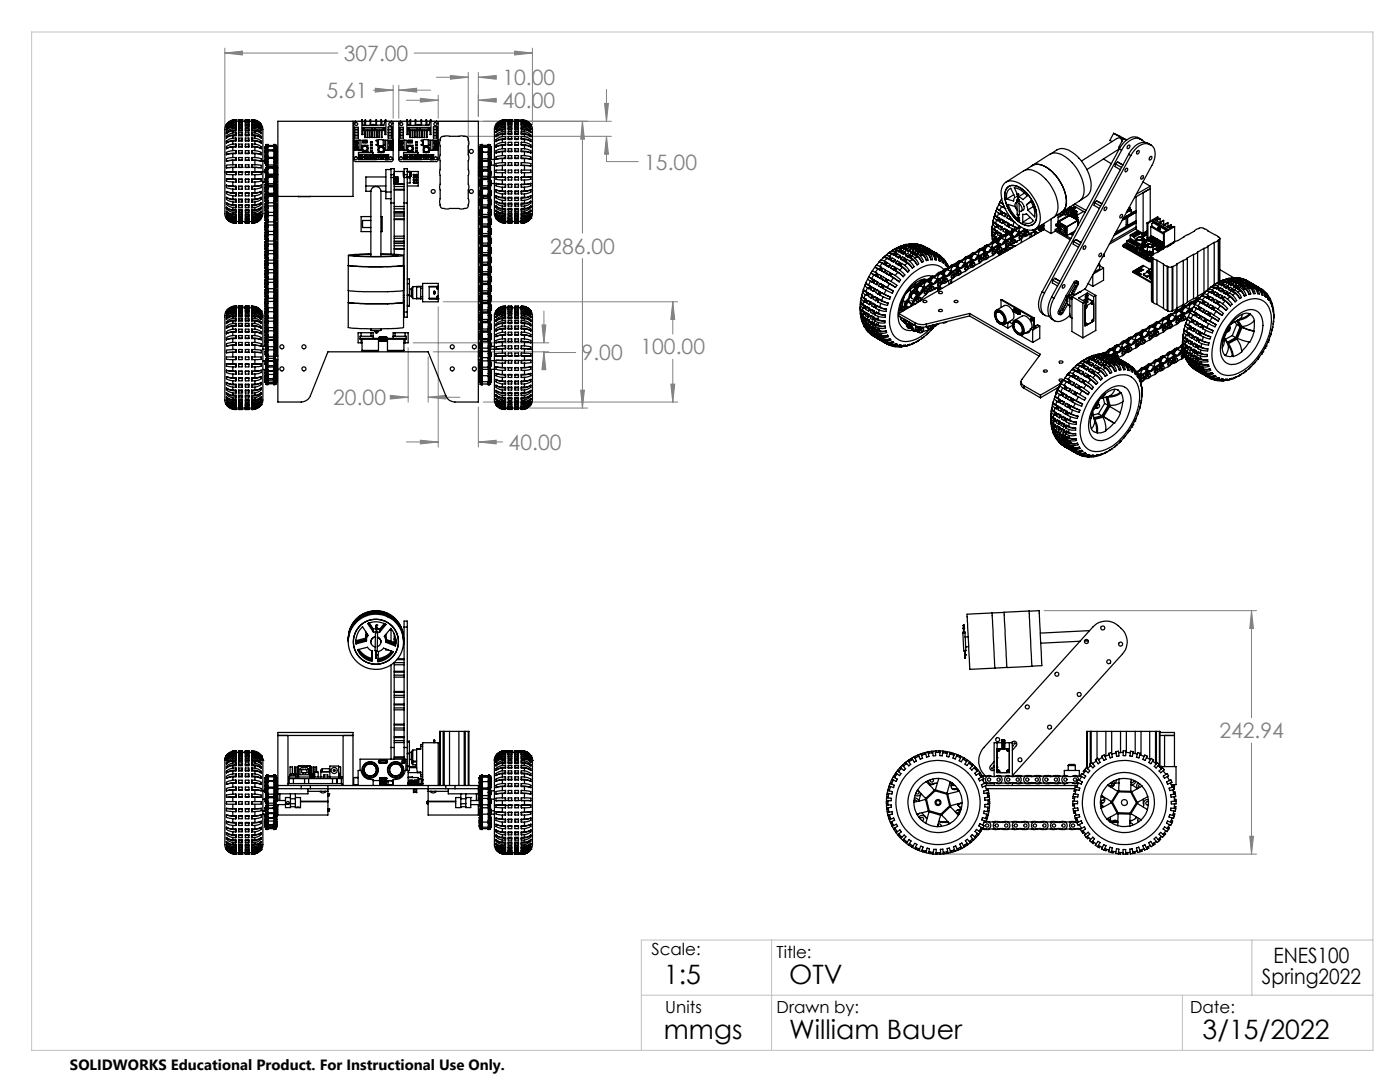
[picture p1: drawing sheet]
<svg xmlns="http://www.w3.org/2000/svg" width="279mm" height="216mm" viewBox="0 0 279 216" stroke-linecap="round" stroke-linejoin="round" font-family="sans-serif">
<defs><g id="words">
<g font-size="5.3">
<text x="132.5" y="196.4">1:5</text>
<text x="157.5" y="196.4">OTV</text>
<text x="132.5" y="207.4">mmgs</text>
<text x="157.5" y="207.4">William Bauer</text>
<text x="240" y="207.4">3/15/2022</text>
</g>
<g font-size="4.2" fill="#808080">
<text x="68.6" y="12.2">307.00</text>
<text x="100.3" y="17">10.00</text>
<text x="65.2" y="19.6">5.61</text>
<text x="100.3" y="21.6">40.00</text>
<text x="128.6" y="33.8">15.00</text>
<text x="109.8" y="50.6">286.00</text>
<text x="116.1" y="71.9">9.00</text>
<text x="127.8" y="70.7">100.00</text>
<text x="66.5" y="80.8">20.00</text>
<text x="101.5" y="89.8">40.00</text>
<text x="243.3" y="147.3">242.94</text>
</g>
<g font-size="4.2">
<text x="251.9" y="196.4">Spring2022</text>
<text x="254.2" y="192.2">ENES100</text>
</g>
<g font-size="3.3">
<text x="130" y="190.6">Scale:</text>
<text x="155" y="191.2">Title:</text>
<text x="132.8" y="202.2">Units</text>
<text x="155" y="202.2">Drawn by:</text>
<text x="237.5" y="202.2">Date:</text>
</g>
<text font-size="3" x="14" y="213.5">SOLIDWORKS Educational Product. For Instructional Use Only.</text>
</g></defs>
<g fill="none" stroke="#808080" stroke-width=".2">
<path d="M44.9 10.6l3.5-.4v.8zM44.9 9.6v17.6M44.9 10.6h22.5M74.5 18h4M74.9 17.6l3.6 .4-3.6 .4zM78.5 17v6.6M79.6 18l3.5-.4v.8zM79.6 17v6.6M79.6 18h6.3M82.7 10.6h23.6M83.9 19.6l3.6 .4-3.6 .4zM87.1 15.4h6.4"/>
<path d="M87.5 19v4.6M89.9 15.1l3.6 .3-3.6 .4zM93.5 14.4v16.7M95.5 15.4l3.5-.3v.7zM95.5 14.4v8.8M95.5 15.4h3.6M102.7 10.2l3.6 .4-3.6 .4zM106.3 9.6v15.2M121 17.9v6.3M71.5 24.2h50.5M81.1 20h6.4M92.6 27.2h29.4"/>
<path d="M95.5 20l3.5-.4v.8zM95.5 20h3.6M116.2 24.2l.4 3.6h-.7zM116.2 24.2v22.3M120.6 20.6h.8l-.4 3.6zM121 27.2l.4 3.6h-.8zM121 27.2v5h6.4M116.2 51.6v29.8M77.9 78.9l3.6 .4-3.6 .3zM78.2 79.3h3.3M81.5 69.4v10.9M82.4 68.4h27.1"/>
<path d="M85.4 79.3l3.6-.4v.7zM85.4 71.2v9.1M85.4 79.3h6.4M86.5 70.2h23M87.5 61.2v28M88.4 60.2h46.9M108.2 64.8h.7l-.4 3.6zM108.5 70.2l.4 3.6h-.7zM108.5 70.2v.1h6.4M108.5 62.1v6.3M115.9 77.9h.7l-.4 3.5zM133.9 76.7h.8l-.4 3.5z"/>
<path d="M134.3 60.2l.4 3.5h-.8zM134.3 60.2v6.4M134.3 71.7v8.5M81.1 88.2h6.4M83.9 87.8l3.6 .4-3.6 .4zM95.5 88.2l3.5-.4v.8zM95.5 81.2v8M95.5 88.2h4.8M96.4 80.2h38.9M105.7 81.4h11.6M208.4 121.8h42.4M249.8 121.8l.4 3.6h-.8z"/>
<path d="M249.8 121.8v21.4M249.8 148.3v22.1M188 170.4h62.8M249.4 166.9h.8l-.4 3.5z"/>
</g>
<path d="M6.3 6.4h267.7v203.2h-267.7zM186.8 170.4h.2M128 198.6h146M154 187.6v22M236 198.6v11M249.8 187.6v11M274 187.6h-146v22" fill="none" stroke="#c0c0c0" stroke-width=".2"/>
<g fill="#808080">
<path d="M249.8 121.8l.4 3.6h-.8zM249.4 166.9h.8l-.4 3.5z"/>
<path d="M44.9 10.6l3.5-.4v.8zM102.7 10.2l3.6 .4-3.6 .4zM115.9 77.9h.7l-.4 3.5zM116.2 24.2l.4 3.6h-.7zM83.9 19.6l3.6 .4-3.6 .4zM95.5 20l3.5-.4v.8zM79.6 18l3.5-.4v.8zM74.9 17.6l3.6 .4-3.6 .4zM121 27.2l.4 3.6h-.8zM120.6 20.6h.8l-.4 3.6zM89.9 15.1l3.6 .3-3.6 .4zM95.5 15.4l3.5-.3v.7zM108.2 64.8h.7l-.4 3.6zM108.5 70.2l.4 3.6h-.7zM77.9 78.9l3.6 .4-3.6 .3zM85.4 79.3l3.6-.4v.7zM83.9 87.8l3.6 .4-3.6 .4zM95.5 88.2l3.5-.4v.8zM134.3 60.2l.4 3.5h-.8zM133.9 76.7h.8l-.4 3.5z"/>
</g>
<g fill="none" stroke="#000" stroke-width=".25">
<path d="M45.2 24.8l-.3 .7v16.6a2.32 2.32 0 0 0 .4 1.6M45.2 34.3h1.9v.6M45.2 34.3h1.3M45.2 34.3v.5l1.9 .1M45.2 35.7l1.9 .1M45.2 35.7h1.3M45.2 35.7v.3a2.7 2.7 0 0 0 1.9 .3M45.2 36.9l1.3 .2M45.2 36.9v.4a1.36 1.36 0 0 0 1.3 .4h.6M45.2 38.2l1.3 .3M45.2 38.2v.3a2.16 2.16 0 0 0 1.9 .6M45.2 39.4l.4 .2 .9 .1"/>
<path d="M45.2 39.4v.1a.5 .5 0 0 0 .6 .6l1.3 .2M45.2 24.8v.1M45.2 36.9l1.9 .3M45.2 38.2l.8 .3 1.1 .1M45.2 39.4a2.85 2.85 0 0 0 1.9 .5M45.6 24.4l-.4 .5M46.4 24.4l-.8 .3-.4 .3M46.5 33.4l-1.3 .1M46.5 24.8l-.9 .2-.4 .4M46.5 25.4a1.61 1.61 0 0 0-1.3 .6M46.5 26.1l-.9 .3-.4 .3M46.5 27.1l-.7 .1-.6 .4"/>
<path d="M46.5 28.2l-.7 .1-.6 .2M46.5 29.4h-.7l-.6 .3M46.5 30.7l-1.3 .2M46.5 32l-1.3 .1M46.5 32v.9M46.5 33.4v.9M46.5 34.9v.8M46.5 24.8v.1M46.5 25.4v.2M46.5 26.1v.4M46.5 27.1v.5M46.5 28.2v.6"/>
<path d="M46.5 29.4v.7M46.5 30.7v.7M46.5 36.3v.8M46.5 37.7v.8M46.5 39.1v.6M46.5 35.7l.6 .1M46.5 37.1l.6 .1M46.5 38.5h.6v.1M46.5 39.7h.6v.2M46.5 32h.6M46.5 33.4h.6M46.5 34.3h.6"/>
<path d="M47.1 32.9v.5l-1.9 .1M47.1 32.9l-1.9 .1v.5M47.1 32.9v.5M47.1 35.8v.5M47.1 24.3a1.78 1.78 0 0 0-1.9 1.1M47.1 24.9a1.62 1.62 0 0 0-1.9 1v.1M47.1 25.6a1.61 1.61 0 0 0-1.9 1v.1M47.1 26.5a1.56 1.56 0 0 0-1.9 .9v.2M47.1 27.6a1.8 1.8 0 0 0-1.9 .7v.2M47.1 28.8a1.9 1.9 0 0 0-1.9 .6v.3M47.1 30.1h-.6a1.47 1.47 0 0 0-1.3 .4v.4M47.1 31.4l-1.8 .2-.1 .1v.4"/>
<path d="M47.1 24a1.87 1.87 0 0 0-1.9 1M47.1 31.4v.6l-1.9 .1M47.1 31.4v.6M47.1 37.2v.5M47.1 30.1v.5M47.1 30.6l-1.3 .1-.6 .2M47.1 38.6v.5M47.1 28.8v.4M47.1 29.2a3.2 3.2 0 0 0-1.9 .5M47.1 39.9v.4M47.1 27.6v.4M47.1 28a2.86 2.86 0 0 0-1.9 .5"/>
<path d="M47.1 26.5v.4M47.1 26.9a2.31 2.31 0 0 0-1.9 .7M47.1 25.6v.3M47.1 25.9a2.08 2.08 0 0 0-1.9 .8M47.1 24.9v.2M47.1 25.1a2.28 2.28 0 0 0-1.9 .9M47.1 24.3v.2M47.1 24.5a2.18 2.18 0 0 0-1.9 .9M47.1 24v.1M47.1 24.1a2.1 2.1 0 0 0-1.9 .9M47.1 23.9h.1M47.1 23.9a2.03 2.03 0 0 0-1.9 1"/>
<path d="M47.1 37.2h.1M47.1 29.2h.1M47.1 35.8h.1M47.1 28h.1M47.1 25.9h.1M47.1 24h.1M47.1 30.6h.1M47.1 38.6h.1M47.1 39.9h.1M47.1 26.9h.1M47.1 25.1h.1M47.1 24.5h.1"/>
<path d="M47.1 24.3h.1M47.1 24.1h.1M47.1 34.3h.1M47.1 34.3v.6M47.1 33.4h.1M47.1 23.9v.1M47.1 24.1v.2M47.1 24.5v.3h-.6M47.1 25.1v.3h-.6M47.1 25.9v.2h-.6M47.1 26.9v.2h-.6M47.1 28v.2h-.6"/>
<path d="M47.1 29.2v.2h-.6M47.1 30.6v.1h-.6M47.1 32h.1M47.1 24.2h.5M47.6 34.3h.1M47.6 34.3v.6h.7v-.6M47.6 33.4v-.5h.7v.5M47.6 33.4h.1M47.6 35.8v.5h.7v-.5M47.6 32v-.6h.7v.6M47.6 37.2v.5h.7v-.5M47.6 30.6v-.5h.7v.5"/>
<path d="M47.6 38.6v.5h.7v-.5M47.6 29.2v-.4h.7v.4M47.6 39.9v.4h.7v-.4M47.6 28v-.4h.7v.4M47.6 26.9v-.4h.7v.4M47.6 25.9v-.3h.7v.3M47.6 25.1v-.2h.7v.2M47.6 24.3v.2M47.6 24v.1M47.6 23.9h.1M47.6 23.9v.1M47.6 24.1v.2"/>
<path d="M47.6 24.5v.3h.7v-.3M47.6 25.1v.3h.7v-.3M47.6 25.9v.2h.7v-.2M47.6 26.9v.2h.7v-.2M47.6 28v.2h.7v-.2M47.6 29.2v.2h.7v-.2M47.6 30.6v.1h.7v-.1M47.6 32h.1M47.6 35.8h.7M47.6 37.2h.7M47.6 38.6v-.1h.7v.1M47.6 39.9v-.2h.7v.2"/>
<path d="M47.6 23.9h.7M47.6 32h.7M47.6 33.4h.7M47.6 29.2h.7M47.6 28h.7M47.6 25.9h.7M47.6 24h.7M47.6 34.3h.7M47.6 30.6h.7M47.6 38.6h.7M47.6 39.9h.7M47.6 26.9h.7"/>
<path d="M47.6 25.1h.7M47.6 24.5h.7M47.6 24.3h.7M47.6 24.1h.7M48.3 34.3h.1M48.3 33.4h.1M48.3 24.3v.2M48.3 24v.1M48.3 23.9h.1M48.3 23.9v.1M48.3 24.1v.2M48.3 32h.1"/>
<path d="M48.3 24.2h.7M49 34.3v.6h.7v-.6M49 34.3h.1M49 33.4v-.5h.7v.5M49 33.4h.1M49 35.8v.5h.7v-.5M49 32v-.6h.7v.6M49 37.2v.5h.7v-.5M49 30.6v-.5h.7v.5M49 38.6v.5h.7v-.5M49 29.2v-.4h.7v.4M49 39.9v.4h.7v-.4"/>
<path d="M49 28v-.4h.7v.4M49 26.9v-.4h.7v.4M49 25.9v-.3h.7v.3M49 25.1v-.2h.7v.2M49 24.3v.2M49 24v.1M49 23.9h.1M49 23.9v.1M49 24.1v.2M49 24.5v.3h.7v-.3M49 25.1v.3h.7v-.3M49 25.9v.2h.7v-.2"/>
<path d="M49 26.9v.2h.7v-.2M49 28v.2h.7v-.2M49 29.2v.2h.7v-.2M49 30.6v.1h.7v-.1M49 32h.1M49 35.8h.7M49 37.2h.7M49 38.6v-.1h.7v.1M49 39.9v-.2h.7v.2M49 23.9h.7M49 32h.7M49 33.4h.7"/>
<path d="M49 29.2h.7M49 28h.7M49 25.9h.7M49 24h.7M49 34.3h.7M49 30.6h.7M49 38.6h.7M49 39.9h.7M49 26.9h.7M49 25.1h.7M49 24.5h.7M49 24.3h.7"/>
<path d="M49 24.1h.7M49.7 34.3h.1M49.7 33.4h.1M49.7 24.3v.2M49.7 24v.1M49.7 23.9h.1M49.7 23.9v.1M49.7 24.1v.2M49.7 32h.1M49.7 24.2h.5M50.2 34.3h.1M50.2 34.3l.1 .6"/>
<path d="M50.2 33.4h.1M50.2 35.8l.1 .5M50.2 37.2l.1 .5M50.2 38.6l.1 .5M50.2 39.9l.1 .4M50.2 24.3v.2M50.2 24v.1M50.2 23.9h.1M50.2 23.9v.1M50.2 24.1v.2M50.2 24.5v.3h.7M50.2 25.1v.3h.7"/>
<path d="M50.2 25.9v.2h.7M50.2 26.9v.2h.7M50.2 28v.2h.7M50.2 29.2v.2h.7M50.2 30.6v.1h.7M50.2 32h.1M50.2 32h.7M50.2 37.2h.1M50.2 33.4h.7M50.2 29.2h.1M50.2 35.8h.1M50.2 28h.1"/>
<path d="M50.2 25.9h.1M50.2 24h.1M50.2 34.3h.7M50.2 30.6h.1M50.2 38.6h.1M50.2 39.9h.1M50.2 26.9h.1M50.2 25.1h.1M50.2 24.5h.1M50.2 24.3h.1M50.2 24.1h.1M50.3 32.9v.5l1.8 .1"/>
<path d="M50.3 32.9l1.8 .1v.5M50.3 32.9l-.1 .5M50.3 35.8v.5M50.3 24a1.87 1.87 0 0 1 1.8 1M50.3 31.4l.8 .1a.79 .79 0 0 1 1 .4v.2M50.3 30.1h.5a1.48 1.48 0 0 1 1.3 .4v.4M50.3 28.8a1.9 1.9 0 0 1 1.8 .6v.3M50.3 27.6a1.8 1.8 0 0 1 1.8 .7v.2M50.3 26.5a1.56 1.56 0 0 1 1.8 .9v.2M50.3 25.6a1.61 1.61 0 0 1 1.8 1v.1M50.3 24.9a1.47 1.47 0 0 1 1.8 1.1M50.3 24.3a1.78 1.78 0 0 1 1.8 1.1"/>
<path d="M50.3 31.4v.6l1.8 .1M50.3 31.4l-.1 .6M50.3 37.2v.5M50.3 30.1v.5M50.3 30.6l1.3 .1 .5 .2M50.3 30.1l-.1 .5M50.3 38.6v.5M50.3 28.8v.4M50.3 29.2a3.2 3.2 0 0 1 1.8 .5M50.3 28.8l-.1 .4M50.3 39.9v.4M50.3 27.6v.4"/>
<path d="M50.3 28a2.86 2.86 0 0 1 1.8 .5M50.3 27.6l-.1 .4M50.3 26.5v.4M50.3 26.9a2.31 2.31 0 0 1 1.8 .7M50.3 26.5l-.1 .4M50.3 25.6v.3M50.3 25.9a2.08 2.08 0 0 1 1.8 .8M50.3 25.6l-.1 .3M50.3 24.9v.2M50.3 25.1a2.28 2.28 0 0 1 1.8 .9M50.3 24.9l-.1 .2M50.3 24.3v.2"/>
<path d="M50.3 24.5a2.18 2.18 0 0 1 1.8 .9M50.3 24v.1M50.3 24.1a2.1 2.1 0 0 1 1.8 .9M50.3 23.9h.1M50.3 23.9a2.1 2.1 0 0 1 1.8 .9M50.9 34.3h1.2M50.9 33.4l1.2 .1M50.9 34.9v.8M50.9 33.4v.9M50.9 32v.9M50.9 32l1.2 .1M50.9 30.7l1.2 .2"/>
<path d="M50.9 29.4h.7l.5 .3M50.9 28.2l.7 .1 .5 .2M50.9 27.1l.7 .1 .5 .4M50.9 26.1l.7 .2 .5 .4M50.9 25.4a1.61 1.61 0 0 1 1.2 .6M50.9 24.8l.7 .2 .5 .4M50.9 39.1v.6M50.9 37.7v.8M50.9 36.3v.8M50.9 30.7v.7M50.9 29.4v.7M50.9 28.2v.6"/>
<path d="M50.9 27.1v.5M50.9 26.1v.4M50.9 25.4v.2M50.9 24.8v.1M50.9 35.7l-.7 .1M50.9 37.1l-.7 .1M50.9 38.5h-.7v.1M50.9 39.7h-.7v.2M50.9 24.4l.8 .3 .4 .3M51.6 24.4l.5 .5M52.1 24.8l.4 1v16.3a2.18 2.18 0 0 1-.5 1.6M52.1 34.3h-1.8v.6"/>
<path d="M52.1 34.3v.5l-1.8 .1M52.1 35.7l-1.8 .1M52.1 35.7v.1a.41 .41 0 0 1-.1 .4 .41 .41 0 0 1-.4 .1h-1.3M52.1 35.7h-1.2M52.1 24.8v.1M52.1 39.4v.1a.5 .5 0 0 1-.5 .6l-1.3 .2M52.1 39.4l-1.2 .3M52.1 38.2v.1a.46 .46 0 0 1-.5 .6l-1.3 .2M52.1 38.2l-1.2 .3M52.1 36.9v.2a.41 .41 0 0 1-.1 .4 .41 .41 0 0 1-.4 .1l-1.3 .1M52.1 36.9l-1.2 .2M52.1 36.9l-1.8 .3"/>
<path d="M52.1 38.2l-.8 .3-1 .1M52.1 39.4a2.85 2.85 0 0 1-1.8 .5M52.5 34.2h.3M52.5 36.3h.3M52.5 32.1h.3M52.8 30.2v.2M52.8 29.5v.7M52.8 30.4v.7h.2M52.8 30.2h.2M52.8 29.5h.2M52.8 30.4h.2M53 37.2v.9"/>
<path d="M53 39.7v.9M53 38.1v1.6M53 31.7v1.3h.2v-1.3M53 30.5v1.2M53 30v.5M53 35.8v1.4M53 34.3v-.9h.2v.9M53 34.3v1.5M53 29.1v.9M53 29v.1M53 29h.2M53 31.9a.44 .44 0 0 0-.2 .7h.2"/>
<path d="M53 39.5h-.2v.7h.2M53 35.7h-.2v.7h.2M53 37.6h-.2v.7h.2M53 31.3h-.2v.6h.2M53 33.8h-.2v.7h.2M53 38.7h-.2v.7h.2M53 29.3h-.2v.2M53 31.7h.2M53 37.2h.2M53 30h.2M53 29.1h.2M53 29h.5"/>
<path d="M53 35.8h.2M53 39.7h.2M53 38.1h.2M53 34.3h.2M53 30.5h.2M53.2 32.6h.1M53.2 31.9h.1M53.2 39.5h.1M53.2 36.4h.1M53.2 35.7h.1M53.2 37.5h.1M53.2 36.8h.1"/>
<path d="M53.2 30.2h.1M53.2 29.5h.1M53.2 38.3h.1M53.2 37.6h.1M53.2 31.1h.1M53.2 30.4h.1M53.2 31.3h.1M53.2 34.5h.1M53.2 33.8h.1M53.2 39.4h.1M53.2 38.7h.1M53.2 29.3h.1"/>
<path d="M53.2 37.2v.9M53.2 39.7v.9M53.2 38.1v1.6M53.2 30.5v1.2M53.2 30v.5M53.2 35.8v1M53.2 34.3v1.5M53.2 36.8v.4M53.2 29.1v.9M53.2 29v.1M53.2 36.8h-.4v.7h.2M53.2 30v1.4"/>
<path d="M53.2 29.2v.8M53.2 29v.2M53.2 38.8v.2M53.2 37.7v1.1M53.2 36.2v1.5M53.2 29v-.2h.3v.2M53.2 33.8v1.2h1.7M53.2 32.3v1.5M53.2 31.4v.9M53.2 39v1M53.2 29.2h.3M53.2 33.8h.3"/>
<path d="M53.2 38.8h1.7M53.2 31.4h.3M53.2 39h.3M53.2 37.7h.3M53.2 30h.3M53.2 36.2h.3M53.2 32.3h.3M53.4 35v.2M53.4 38.8h.1M53.4 35h.1M53.4 38.8l.1 .2M53.4 38.8l.1 .1"/>
<path d="M53.5 35.4h.1M53.5 30v1.4M53.5 29.2v.8M53.5 29v.2M53.5 35.2v1M53.5 37.7v1.1M53.5 36.2v1.5M53.5 33.8v1.2M53.5 32.3v1.5M53.5 31.4v.9M53.5 39v1M53.5 35.3h.1"/>
<path d="M53.5 38.9v.1M53.5 31.4h1.1M53.5 33.2h1.1M53.5 30.1h1.1M53.5 29.2h1.1M53.5 36.7h1.1M53.5 38.6h1.1l-.1 .2M53.5 37.3h1.1M53.5 29h1.1M53.5 34.7h1.1M53.5 32.9h1.1M53.5 39.2h1.1"/>
<path d="M53.5 35.3h1.1M53.5 35.3l.1 .2M53.5 38.9l.1 .3-.1-.2M53.5 38.9h1.1M53.5 37h1.1M53.5 39v.1M53.6 38.6v.2zM53.6 37.3l-.1-.2h1.1v.2M53.6 33.4v.1M53.6 31.5h.1M53.6 30h.1M53.6 29.2h.1"/>
<path d="M53.6 33.4h.9M53.6 31.5l-.1 .1M53.6 31.5h.9M53.6 33.5h.9M53.6 30h.9M53.6 33.4l-.1-.1h1.1l-.1 .1M53.6 33.5v.1M53.6 31.5h-.1M53.6 30l-.1 .1 .1-.1M53.6 38.8h.9M54.5 33.4v.1M54.5 31.5h.1"/>
<path d="M54.5 30h.1M54.5 29.2h.1M54.5 33.5v.1M54.5 31.5v.1M54.5 30v.1M54.5 30l.1 .1M54.6 38.6l-.1 .2M54.6 31.6h.1M54.6 35.4h.1M54.6 39v.1M54.6 35.3v.2M54.6 29v-.2h.3v.2"/>
<path d="M54.6 39v1M54.6 33.8v1.2M54.6 32.3v1.5M54.6 31.4v.9M54.6 35v1.2M54.6 37.7v1.1M54.6 36.2v1.5M54.6 30v1.4M54.6 29.2v.8M54.6 29v.2M54.6 38.8h.1M54.6 35h.1"/>
<path d="M54.6 38.9v.1M54.6 29.2h.3M54.6 33.8h.3M54.6 29h.5M54.6 31.4h.3M54.6 39h.3M54.6 37.7h.3M54.6 38.8v.2M54.6 30h.3M54.6 36.2h.3M54.6 32.3h.3M54.6 35.3h.1"/>
<path d="M54.6 38.8l-.1 .4 .1-.2M54.9 33.7h.1M54.9 33h.1M54.9 32.6h.1M54.9 31.9h.1M54.9 39.5h.1M54.9 36.4h.1M54.9 35.7h.1M54.9 37.5h.1M54.9 36.8h.1M54.9 30.2h.1M54.9 29.5h.1"/>
<path d="M54.9 35.6h.1M54.9 34.9h.1M54.9 38.3h.1M54.9 37.6h.1M54.9 31.1h.1M54.9 30.4h.1M54.9 31.3h.1M54.9 34.5h.1M54.9 33.8h.1M54.9 39.4h.1M54.9 38.7h.1M54.9 29.3h.1"/>
<path d="M54.9 36.8v.4M54.9 29.1v.9M54.9 29v.1M54.9 29h.2M54.9 35.8v1M54.9 33.4v.9M54.9 34.3v1.5M54.9 31.7v1.3M54.9 30.5v1.2M54.9 30v.5M54.9 37.2v.9M54.9 39.7v.9"/>
<path d="M54.9 38.1v1.6M54.9 33v.4M54.9 36.8h.4v.7h-.2M54.9 35.2h-1.7v1M54.9 38.8v.2M54.9 39v1M54.9 35v.2M54.9 33.8v1.2M54.9 32.3v1.5M54.9 31.4v.9M54.9 35.2v1M54.9 37.7v1.1"/>
<path d="M54.9 36.2v1.5M54.9 30v1.4M54.9 29.2v.8M54.9 29v.2M54.9 34.6h.1M54.9 31.7h.2M54.9 37.2h.2M54.9 33h.2M54.9 30h.2M54.9 33.4h.2M54.9 29.1h.2M54.9 35.8h.2"/>
<path d="M54.9 39.7h.2M54.9 38.1h.2M54.9 34.3h.2M54.9 30.5h.2M55.1 35.8v1.4M55.1 29.1v.9M55.1 29v.1M55.1 33.4v.9M55.1 34.3v1.5M55.1 31.7v1.3M55.1 30.5v1.2M55.1 30v.5"/>
<path d="M55.1 37.2v.9M55.1 39.7v.9M55.1 38.1v1.6M55.1 33v.4M55.1 33h.2v.5M55.1 31.9a.38 .38 0 0 1 .2 .6l-.2 .1M55.1 39.5h.2v.7h-.2M55.1 35.7h.2v.7h-.2M55.1 37.6h.2v.7h-.2M55.1 31.3h.2v.6h-.2M55.1 33.8h.2v.7h-.2M55.1 38.7h.2v.7h-.2"/>
<path d="M55.1 29.3h.2v.2M55.1 33.7h.1M55.1 30.2h.2M55.1 29.5h.2M55.1 34.9h.4M55.1 30.4h.2M55.1 34.6h.1M55.2 34.5v.4M55.3 30.2v.2M55.3 29.5v.7M55.3 34.9v.7h-.2M55.3 30.4v.7h-.2"/>
<path d="M55.5 33.5h-.3v.3M59.5 39.2h.1M59.6 39.2h.1M61.9 39.2h.1M70.4 24.2v15h-14.9M70.6 28h1.4v2h-1.4M70.8 25.4h.7v.4h-.7zM70.8 25.9h.7v.5h-.7zM70.8 26.5h.7v.5h-.7zM70.8 27.1h.7v.5h-.7zM70.9 29.1h.4M70.9 29.2h.1"/>
<path d="M70.9 29.7h.1M70.9 28.8h.1M70.9 28.8h.4M70.9 29.7h.4M71 24.2l-.4 .3v7.4l.3 .3h7.2l.3-.1 .1-7.6-.4-.3M71 29.2l-.1 .2 .1 .2M71 29.6v.1M71 29.2a.27 .27 0 0 0-.2 .2 .27 .27 0 0 0 .2 .3M71 29.2h.1M71 29.7h.2M71 29.2h.2M71 28.3l-.1 .2 .1 .2"/>
<path d="M71 28.3a.27 .27 0 0 0-.2 .2 .27 .27 0 0 0 .2 .3M71 28.3h.1M71 28.7v.1M71 28.8h.2M71 28.3h.2M71 28.3v.4M71 29.2v.4M71.2 29.2l.1 .2-.1 .2M71.2 29.2h.1M71.2 29.2a.27 .27 0 0 1 .2 .2 .27 .27 0 0 1-.2 .3M71.2 29.6v.1M71.2 28.3l.1 .2-.1 .2"/>
<path d="M71.2 28.3h.1M71.2 28.3a.27 .27 0 0 1 .2 .2 .27 .27 0 0 1-.2 .3M71.2 28.7v.1M71.2 29.7h.1M71.2 28.8h.1M71.2 28.3v.4M71.2 29.2v.4M71.3 28.2l-.4 .1M71.5 30.4h2.9v1.5h-2.9zM71.5 30.8h2.9M71.6 28v2M71.8 31.2v.3"/>
<path d="M71.8 31.4a.27 .27 0 0 0 .3 .2 .27 .27 0 0 0 .3-.2M71.8 31.4h.1M71.8 31.3a.27 .27 0 0 1 .3-.2 .27 .27 0 0 1 .3 .2M71.8 31.3h.1M71.8 31.3v.1M71.8 31.1v.2M71.8 31.4v.1M71.9 31.4l.1 .1 .3-.1M71.9 31.3l.1-.1 .3 .1M71.9 31.4h.4M71.9 31.3h.4M72.2 24.2h-16.7v56h4.6a2.04 2.04 0 0 0 1.8-1.2l3.5-8.8h20l3.6 8.8a1.94 1.94 0 0 0 1.8 1.2h4.7v-56h-9.5"/>
<path d="M72.2 23.9l.1 .3h.6l.1-.3v1.1h.9v-1.1h.1v1.1h1v-1.1h.1v1.1h.9v-1.1l.1 .3h.8l.1-.3v2.9h-.2v-1.4h-4.4v1.4h-.2zM72.2 29.2l.2-.2h1v1.2h-1l-.2-.2zM72.3 31.4h.1M72.3 31.3h.1M72.4 31.3v.1M72.4 24.2v.8h.4v-.8M72.4 31.2v.1M72.4 31.4v.1M72.4 31.2v.3M72.4 25.8h4.4M72.4 26h4.4M72.5 28.2v.1"/>
<path d="M72.6 28.2v.1M72.7 28.2v-.2h-.3v.5h.3v-.2l-.2-.1h.6l.1 .1h-.2v.2h.2v-.5h-.2v.2M72.7 25.4v.4M72.7 31.2v.3M72.7 31.3h.1M72.7 31.3a.27 .27 0 0 1 .3-.2 .27 .27 0 0 1 .3 .2M72.7 31.4a.27 .27 0 0 0 .3 .2 .27 .27 0 0 0 .3-.2M72.7 31.4h.1M72.7 31.3v.1M72.7 31.1v.2M72.7 31.4v.1M72.8 26v1.4"/>
<path d="M72.8 27.4h.1M72.8 31.3l.2-.1 .2 .1M72.8 31.4l.2 .1 .2-.1M72.8 31.4h.4M72.8 31.3h.4M72.9 26v1.4h-.1M73 24.2h.9M73 28.2v.1M73 37.1h4M73.2 31.3h.1M73.2 31.4h.1M73.3 27.4h.1"/>
<path d="M73.3 31.3v.1M73.3 26v1.4M73.3 31.2v.3M73.4 26v1.4M73.7 31.3a.27 .27 0 0 1 .2-.2 .27 .27 0 0 1 .3 .2M73.7 31.3h.1M73.7 31.4a.27 .27 0 0 0 .2 .2 .27 .27 0 0 0 .3-.2M73.7 31.4h.1M73.7 31.3v.1M73.7 31.1l-.1 .4M73.7 27.4h.1M73.7 31.3l.2-.1 .2 .1"/>
<path d="M73.7 31.4l.2 .1 .2-.1M73.7 31.4h.4M73.7 26v1.4M73.7 31.3h.4M73.8 26v1.4M73.9 30h.4v.2h-.4zM73.9 28.8h.4v.2h-.4zM73.9 28.3h.4v.2h-.4zM73.9 29.4h.4v.2h-.4zM74 24.2h1M74 38.2a1.01 1.01 0 0 1 1-1 1.01 1.01 0 0 1 1 1M74 38.2v13"/>
<path d="M74.1 31.3h.1M74.1 31.4h.1M74.2 31.3v.1M74.2 31.2v.1M74.2 31.4v.1M74.2 27.4h.1M74.2 25.8h.1M74.2 25.9h.6M74.2 25.8v.1M74.2 26v1.4M74.2 31.2v.3M74.3 26v1.4"/>
<path d="M74.3 24.9h.4M74.3 24.9v.1M74.6 30.9h.5v1h-.5zM74.6 31.5h.2M74.6 31.2h.2M74.7 24.9v.1M74.7 26v1.4M74.7 27.4h.1M74.8 31.1v.6M74.8 26v1.4h-.1M74.8 25.8h.1M74.8 25.8v.1"/>
<path d="M75.1 31.2l-.3-.2v.7l.3-.2M75.1 31h.4v.7l-.1 .1-.3-.1M75.1 24.2h.9M75.2 26v1.4M75.2 27.4h.1M75.3 31.4h.1M75.5 29.2h1l.2 .2v.9l-.2 .1h-1zM75.5 28h-.4v.1h.4M75.5 28.8h-.4v.2h.4M75.5 27.9h1v1.2h-1zM75.5 28.4h-.2v.1h.2M75.6 31h.4l-.1 .8-.3-.1z"/>
<path d="M75.6 27.4h.1M75.6 26v1.4M75.8 31.3h.1M75.7 26v1.4M76 31h.5l-.1 .8-.4-.1zM76 38.2v13M76 38.2h1M76.1 26v1.4M76.1 27.4h.1M76.2 24.2v.8h.4l.2-.8M76.2 31.4h.1M76.2 26v1.4h-.1"/>
<path d="M76.5 28h.3v1h-.3M76.5 31h.4l-.1 .8-.3-.1zM76.5 25.4v.4M76.8 31.3h.1M77 31.9h.1M77 30.9h.1M77 30.9v1M77 31.2l.3-.2v.7l-.3-.2M77 31.9h.4M77 30.9h.4M77 35.3h-4v2.9h1M77 24.2h4.2"/>
<path d="M77 38.3h1M77.3 31.1v.6M77.3 31.5h.1M77.3 31.2h.1M77.4 28v2M77.4 31.9h.1M77.4 30.9h.1M77.4 30.9v1M77.5 26.5h.7v.5h-.7zM77.5 25.3h.7v.5h-.7zM77.5 25.9h.7v.5h-.7zM77.5 27.1h.7v.5h-.7z"/>
<path d="M77.7 29.1h.4M77.7 28.2h.4M77.7 29.7h.4M77.7 28.8h.4M77.9 28.3l-.1 .1 .1 .3M77.9 28.7v.1M77.9 28.2a.29 .29 0 0 0-.2 .3 .29 .29 0 0 0 .2 .3M77.9 28.2v.1M77.9 28.8h.1M77.9 28.2h.1M77.9 29.2l-.1 .2 .1 .2M77.9 29.6v.1"/>
<path d="M77.9 29.1a.28 .28 0 0 0-.3 .3 .28 .28 0 0 0 .3 .3M77.9 29.1v.1M77.9 29.7h.1M77.9 29.1h.1M77.9 28.3v.4M77.9 29.2v.4M78 28.3l.1 .1-.1 .3M78 28.2a.29 .29 0 0 1 .2 .3 .29 .29 0 0 1-.2 .3M78 28.7v.1M78 28.2v.1M78 29.2l.1 .2-.1 .2M78 29.1a.29 .29 0 0 1 .2 .3 .29 .29 0 0 1-.2 .3"/>
<path d="M78 29.6v.1M78 29.1v.1M78 28.3v.4M78 29.2v.4M78 35.4v5.1M78 33.7h.7v1.2h-.7zM78 33.8h-1v5.9h1M78 34.9v.5M78 35.4h1.3v.1h-.6M78.5 28h-1.5v2h1.5M78.7 35.3h.7v.3h-.7v.2h.7v.3h-.7v.1h.7v.3l-.7 .1v.1l1.6 .1M78.7 34.5v6"/>
<path d="M78.7 37.2h1.9M78.7 36.8h1.9M78.7 34.2h1.9M78.7 35.9h.6v.1h-.6M78.7 36.3h.6v.1h-.6M78.7 37.8h1.9M78.7 37.9h1.9M79.6 28h1.5v2h-1.5M79.8 25.4h.7v.4h-.7zM79.8 25.9h.7v.5h-.7zM79.8 26.5h.7v.5h-.7zM79.8 27.1h.7v.5h-.7z"/>
<path d="M79.9 29.2h.1M79.9 28.3h.4M79.9 29.7h.1M79.9 28.8h.1M79.9 29.1h.4M79.9 28.8h.4M79.9 29.7h.4M80 24.2l-.4 .3v7.4l.3 .3h7.2l.3-.1 .1-7.6-.4-.3M80 29.2l-.1 .2 .1 .2M80 29.6v.1M80 29.2a.27 .27 0 0 0-.2 .2 .27 .27 0 0 0 .2 .3M80 29.2h.1"/>
<path d="M80 29.7h.2M80 29.2h.2M80 28.3l-.1 .2 .1 .2M80 28.3a.27 .27 0 0 0-.2 .2 .27 .27 0 0 0 .2 .3M80 28.3h.1M80 28.7v.1M80 28.8h.2M80 28.3h.2M80 28.3v.4M80 29.2v.4M80.2 29.2l.1 .2-.1 .2M80.2 29.2a.27 .27 0 0 1 .2 .2 .27 .27 0 0 1-.2 .3"/>
<path d="M80.2 29.6v.1M80.2 29.2h.1M80.2 28.3l.1 .2-.1 .2M80.2 28.3h.1M80.2 28.3a.27 .27 0 0 1 .2 .2 .27 .27 0 0 1-.2 .3M80.2 28.7v.1M80.2 29.7h.1M80.2 28.8h.1M80.2 28.3v.4M80.2 29.2v.4M80.5 34.3v.1M80.5 34.6h.1"/>
<path d="M80.5 34.8v.1M80.5 35.1h.1M80.5 34.9h.1M80.5 34.8h.1M80.5 34.3h.1M80.5 34.4h.1M80.5 30.4h2.9v1.5h-2.9zM80.5 30.8h2.9M80.6 35.1h.1M80.6 34.9h.1M80.6 34.8h.1M80.6 34.6h.1"/>
<path d="M80.6 34.3h.1M80.6 34.4h.1M80.6 34.3v.1M80.6 34.8v.6M80.6 35.4v5.1M80.6 34.9v-1.2h.7v1.2M80.6 28v2M80.6 34.9h.7M80.6 35.4h.7M80.8 31.2v.3M80.8 31.4a.27 .27 0 0 0 .3 .2 .27 .27 0 0 0 .3-.2M80.8 31.4h.1"/>
<path d="M80.8 31.3h.1M80.8 31.3a.27 .27 0 0 1 .3-.2 .27 .27 0 0 1 .3 .2M80.8 31.3v.1M80.8 31.1v.2M80.8 31.4v.1M80.9 31.4l.1 .1 .3-.1M80.9 31.3l.1-.1 .3 .1M80.9 31.4h.4M80.9 31.3h.4M81.2 23.9l.1 .3h.6l.1-.3v1.1h.9v-1.1h.1v1.1h1v-1.1h.1v1.1h.9v-1.1l.1 .3h.8l.1-.3v2.9h-.2v-1.4h-4.3v1.4h-.3zM81.2 29.2l.2-.2h1v1.2h-1l-.2-.2zM81.3 31.4h.1"/>
<path d="M81.3 31.3h.1M81.3 35.4v5.1M81.3 35.5h.5v1h-.5M81.3 34.2h2.2v2.9h-2.2M81.3 34.9v.5M81.3 35.2h.5M81.3 34.3h.6M81.4 31.3v.1M81.4 24.2l.1 .8h.3v-.8M81.4 31.2v.3M81.5 25.8h4.3M81.5 26h4.3"/>
<path d="M81.5 28.2v.1M81.6 28.2v.1M81.7 28.2v-.2h-.3v.5h.3v-.2l-.2-.1h.7l-.2 .1v.2h.3v-.5h-.3v.2M81.7 25.4v.4M81.7 31.3h.1M81.7 31.3a.27 .27 0 0 1 .3-.2 .27 .27 0 0 1 .3 .2M81.7 31.4a.27 .27 0 0 0 .3 .2 .27 .27 0 0 0 .3-.2M81.7 31.4h.1M81.7 31.3v.1M81.7 31.1v.4M81.8 27.4h.1M81.8 26v1.4"/>
<path d="M81.8 34.3v.9M81.8 31.3l.2-.1 .2 .1M81.8 31.4l.2 .1 .2-.1M81.8 34.2v1.1h-.5M81.8 35.1h.1M81.8 34.9h.1M81.8 31.4h.4M81.8 31.3h.4M81.8 34.8h.1M81.8 34.6h.1M81.8 34.4h.1M81.9 26v1.4h-.1"/>
<path d="M81.9 35.1h.1M81.9 34.9h.1M81.9 34.8h.1M81.9 34.6h.1M81.9 34.3h.1M81.9 34.4h.1M81.9 34.3v.1M81.9 34.8v.1M82 24.2h.9M82 35.1h.1M82 34.9h.1M82 34.8h.1"/>
<path d="M82 34.6h.1M82 34.3h.1M82 34.4h.1M82 34.3v.1M82 34.8v.1M82 28.2v.1M82.2 31.3h.1M82.2 31.4h.1M82.3 27.4h.1M82.3 31.3v.1M82.3 26v1.4M82.3 31.2v.1"/>
<path d="M82.3 31.4v.1M82.3 31.2v.3M82.4 26v1.4M82.5 34.9l.1-.1 .1 .1-.1 .1zM82.5 36.3h.2l-.1 .2h-.1zM82.5 35.3l.2 .2zM82.5 36.4l.2 .1zM82.5 34.8v.2M82.5 35.8v.2M82.5 35.8h.2M82.5 35h.2M82.5 34.8h.2"/>
<path d="M82.5 36h.2M82.5 35.8l.1 .1M82.5 34.8l.1 .1M82.6 34.9h.1M82.6 35.9l-.1 .1M82.6 35.3v.2M82.6 36.4v.1M82.6 35.9h.1M82.6 34.9l-.1 .1M82.6 31.2v.3M82.6 35.9l.1 .1M82.6 34.9l.1 .1"/>
<path d="M82.7 31.3h.1M82.7 31.3a.27 .27 0 0 1 .2-.2 .27 .27 0 0 1 .3 .2M82.7 31.4a.27 .27 0 0 0 .2 .2 .27 .27 0 0 0 .3-.2M82.7 31.4h.1M82.7 31.3v.1M82.7 31.1v.2M82.7 31.4v.1M82.7 34.8v.2M82.7 35.8v.2M82.7 35.8l-.1 .1M82.7 34.8l-.1 .1M82.7 27.4h.1"/>
<path d="M82.7 31.3l.2-.1 .2 .1M82.7 31.4l.2 .1 .2-.1M82.7 26v1.4M82.7 31.4h.4M82.7 31.3h.4M82.8 26v1.4M82.9 30h.4v.2h-.4zM82.9 28.8h.4v.2h-.4zM82.9 28.3h.4v.2h-.4zM82.9 29.4h.4v.2h-.4zM83 24.2h1M83 34.8v.2"/>
<path d="M83 35.8v.2M83 34.8h.1l-.1 .2M83 35.8h.1l-.1 .2M83 34.8l.1 .1M83 35.8l.1 .1M83 35.9v.1M83.1 31.3h.1M83.1 31.4h.1M83.1 35.5h.1M83.1 35.3h.1M83.1 36.4h.1M83.1 36.5h.1"/>
<path d="M83.1 35.3h-.1l.1 .2M83.1 36.4h-.1l.1 .1M83.1 35.3v.2M83.1 36.4v.1M83.1 34.9l-.1 .1M83.2 31.3v.1M83.2 31.2v.1M83.2 31.4v.1M83.2 27.4h.1M83.2 25.8h.1M83.2 26v1.4M83.2 31.2v.3"/>
<path d="M83.3 25.9h.5M83.3 25.8v.1M83.3 24.9h.4M83.3 24.9v.1M83.3 26v1.4M83.6 30.9h.5v1h-.5zM83.6 31.5h.1M83.6 31.2h.1M83.7 24.9v.1M83.7 26v1.4M83.7 27.4h.1M83.7 31.1h.1"/>
<path d="M83.8 26v1.4h-.1M83.8 25.8h.1M83.8 25.8v.1M84.1 31.2l-.4-.2v.7l.4-.2M84.1 31h.4v.7l-.1 .1-.3-.1M84.1 24.2h.9M84.2 26v1.4M84.2 27.4h.1M84.3 31.4h.1M84.3 26v1.4h-.1M84.5 27.9h1v1.2h-1zM84.5 28h-.4v.1h.4"/>
<path d="M84.5 28.8h-.4v.2h.4M84.5 28.4h-.2v.1h.2M84.5 29.2h1l.2 .2v.9l-.2 .1h-1zM84.6 31h.4l-.1 .8-.3-.1zM84.7 27.4h.1M84.7 26v1.4M84.7 31.4h.1M85 31h.5l-.1 .8-.4-.1zM85.1 26v1.4M85.1 27.4h.1M85.2 24.2v.8h.4l.2-.8M85.2 31.4h.1"/>
<path d="M85.2 26v1.4h-.1M85.5 28h.3v1h-.3M85.5 31h.4v.8l-.4-.1zM85.5 25.4v.4M85.8 31.3h.1M86 31.9h.1M86 30.9h.1M86 31.2l.3-.2v.7l-.3-.2M86 31.9h.4M86 30.9h.4M86 30.9v1M86.3 31.1h.1"/>
<path d="M86.3 31.5h.1M86.3 31.2h.1M86.4 28v2M86.4 31.9h.1M86.4 30.9h.1M86.4 30.9v1M86.5 26.5h.7v.5h-.7zM86.5 25.3h.7v.5h-.7zM86.5 25.9h.7v.5h-.7zM86.5 27.1h.7v.5h-.7zM86.7 29.7h.4M86.7 28.8h.4"/>
<path d="M86.7 29.1h.4M86.7 28.2h.4M86.9 28.3l-.2 .1 .2 .3M86.9 28.7v.1M86.9 28.2a.29 .29 0 0 0-.2 .3 .29 .29 0 0 0 .2 .3M86.9 28.2v.1M86.9 28.8h.1M86.9 28.2h.1M86.9 29.2l-.2 .2 .2 .2M86.9 29.1a.29 .29 0 0 0-.2 .3 .29 .29 0 0 0 .2 .3M86.9 29.1v.1M86.9 29.6v.1"/>
<path d="M86.9 29.7h.1M86.9 29.1h.1M86.9 28.3v.4M86.9 29.2v.4M87 28.3l.1 .1-.1 .3M87 28.2a.29 .29 0 0 1 .2 .3 .29 .29 0 0 1-.2 .3M87 28.7v.1M87 28.2v.1M87 29.2l.1 .2-.1 .2M87 29.1v.1M87 29.1a.29 .29 0 0 1 .2 .3 .29 .29 0 0 1-.2 .3M87 29.6v.1"/>
<path d="M87 28.3v.4M87 29.2v.4M87.5 28h-1.5v2h1.5M88 27.4l1.2-.3 3.3 .1a.83 .83 0 0 1 1 .9v12.6a.87 .87 0 0 1-1 1h-3.7a.91 .91 0 0 1-1-1.2v-11.4l-.1-.7zM95.5 33.5h.2v.7M95.5 34.9h.3M95.5 34.3h.1M95.6 31.4v.2h.2M95.6 38.7v.2h.2M95.6 33v.2h.2M95.6 36.8v.2h.2M95.6 29.6v.7"/>
<path d="M95.6 30.3v.1h.4M95.6 33h.2M95.6 36.8h.2M95.6 38.7h.2M95.6 31.4h.2M95.6 30.3h.2M95.6 29.6h.2M95.7 34.9h.1M95.7 33.8h.1M95.8 39.1v.4M95.8 29.5v2.2M95.8 29.2v.3"/>
<path d="M95.8 34.3v1M95.8 32.7v1.6M95.8 32v.7M95.8 31.7v.3M95.8 35.7v1M95.8 38.2v.9M95.8 36.7v1.5M95.8 39.5v1M95.8 35.3v.4M95.8 34.2h-.2v.9h.2M95.8 38h-.2v.7M95.8 29.3h-.2v.3"/>
<path d="M95.8 30.7h-.2v.7M95.8 32.3h-.2v.7M95.8 39.9h-.2v.7M95.8 36.1h-.2v.7M95.8 31.7h.2M95.8 29.2h.2M95.8 35.3h.2M95.8 32h.2M95.8 35.7h.2M95.8 39.1h.2M95.8 39.5h.2M95.8 29.5h.2"/>
<path d="M95.8 36.7h.2M95.8 34.3h.2M95.8 38.2h.2M95.8 32.7h.2M96 35.1h.1M96 38.7h.1M96 38h.1M96 29.3h.1M96 31.6h.1M96 38.9h.1M96 34.9h.1M96 34.2h.1"/>
<path d="M96 31.4h.1M96 30.7h.1M96 33.2h.1M96 37h.1M96 30.3h.1M96 29.6h.1M96 33h.1M96 32.3h.1M96 39.9h.1M96 36.8h.1M96 36.1h.1M96 30.4h.1"/>
<path d="M96 33.8h.1M96 39.1v.4M96 30.4v1.3M96 29.5v.9M96 29.2v.3M96 34.3v1M96 32.7v1.6M96 32v.7M96 31.7v.3M96 28.9v.3M96 35.7v1M96 38.2v.9"/>
<path d="M96 36.7v1.5M96 39.5v1M96 35.3v.4M96 33.5v.2M96 32.1v1.4M96 30.8v1.3M96 30.2v.6M96 29.1v1.1M96 28.9v.2M96 28.9h.3M96 37.3v.2M96 33.7v1"/>
<path d="M96 36.3v1M96 34.7v1.6M96 37.5v1.1M96 38.6v1.5M96 33.5h.3M96 30.2h.3M96 29.1h.3M96 38.6h.3M96 37.3h.3M96 33.7h.3M96 34.7h.3M96 37.5h1.7"/>
<path d="M96 30.8h.3M96 32.1h.3M96 36.3h.3M96.3 28.9h-.5v.3M96.3 32.1v1.4M96.3 30.8v1.3M96.3 30.2v.6M96.3 29.1v1.1M96.3 28.9v.2M96.3 33.7v1M96.3 36.3v1M96.3 34.7v1.6"/>
<path d="M96.3 37.5v1.1M96.3 38.6v1.5M96.3 33.5v.2M96.3 37.4h.1M96.3 37.4v.1M96.3 37.3v.1M96.3 29.4h1.1M96.3 30.4h1.1M96.3 33.8h1.1M96.3 33.3h1.1M96.3 32h1.1M96.3 31.7h1.1"/>
<path d="M96.3 29h1.1M96.3 39.3h.1M96.3 35.2h1.1M96.3 33.9h1.1M96.3 37.1h1.1M96.3 35.8h1.1M96.3 37.7h1.1M96.3 39.6h1.1M96.3 35.5h1.1M96.3 37.4h1.2M96.3 34l.1 .1M96.3 37.5v.2"/>
<path d="M96.3 32.1h1.1M96.4 39v.1M96.4 34.1v.1M96.4 32.1h.9M96.4 30.4h.1M96.4 39.1h.1M96.4 39.1h.9M96.4 34.1h.9M96.4 30.4h-.1M97.3 34.1v.1M97.3 30.4h.1M97.3 39.1h.1"/>
<path d="M97.3 39.3h.1M97.3 39v.1M97.4 39l-.1 .3h-.9l-.1-.3h1.1M97.4 34l-.1 .1M97.4 28.9h.5v.3M97.4 29.1v1.1M97.4 28.9v.2M97.4 28.9h.3M97.4 32.1v1.4h.3v-1.4M97.4 30.8v1.3M97.4 30.2v.6M97.4 34.7v-1h.3v1"/>
<path d="M97.4 36.3v1h.3M97.4 34.7v1.6M97.4 37.5v1.1M97.4 38.6v1.5M97.4 30.2h.3M97.4 29.1h.3M97.4 38.6h.3M97.4 34.7h.3M97.4 30.8h.3M97.4 32.1h.3M97.4 36.3h.3M97.5 33.5v.2"/>
<path d="M97.5 37.4h.1M97.5 37.4v.1M97.5 37.3v.1M97.5 37.4l-.1 .3M97.7 38.7h.1M97.7 38h.1M97.7 29.3h.1M97.7 31.6h.1M97.7 38.9h.1M97.7 34.9h.1M97.7 34.2h.1M97.7 31.4h.1"/>
<path d="M97.7 30.7h.1M97.7 37h.1M97.7 30.3h.1M97.7 29.6h.1M97.7 33h.1M97.7 32.3h.1M97.7 39.9h.1M97.7 36.8h.1M97.7 36.1h.1M97.7 30.4h.1M97.7 39.5v1M97.7 36.7v-1h.2v1"/>
<path d="M97.7 38.2v.9M97.7 36.7v1.5M97.7 28.9v.3M97.7 34.3v1h.2v-1M97.7 32.7v1.6M97.7 32.7v-.7h.2v.7M97.7 30.4v1.3M97.7 29.5v.9M97.7 29.2v.3M97.7 39.1v.4M97.7 37.3v.2M97.7 29.1v1.1"/>
<path d="M97.7 28.9v.2M97.7 30.8v1.3M97.7 30.2v.6M97.7 36.3v1M97.7 34.7v1.6M97.7 37.5v1.1M97.7 38.6v1.5M97.7 31.7l1 .1M97.7 31.7h.2M97.7 29.2h.2M97.7 39.1h.2M97.7 39.5h.2"/>
<path d="M97.7 29.5h.2M97.7 36.7h.2M97.7 34.3h.2M97.7 35.3h1M97.7 38.2h.2M97.7 32.7h.2M97.9 39.5v1M97.9 38.2v.9M97.9 36.7v1.5M97.9 32.7v1.6M97.9 29.5v2.2M97.9 29.2v.3"/>
<path d="M97.9 39.1v.4M97.9 38h.2v.7M97.9 29.3h.2v.3M97.9 34.2h.2v.7h-.2M97.9 30.7h.2v.7M97.9 32.3h.2v.7h-.2M97.9 39.9h.2v.7M97.9 36.1h.2v.7M97.9 36.8h.2M97.9 38.7h.2M97.9 31.4h.2M97.9 30.3h.2"/>
<path d="M97.9 29.6h.2M97.9 31.7v.1M98.1 31.4v.2h-.2M98.1 38.7v.2h-.2M98.1 36.8v.2h-.2M98.1 29.6v.7M98.1 30.3v.1h-.4M98.1 32.9h.6M98.1 36.6h.6M99 24.8l-.3 .7v17.4l.3 .7M99 24.8h.1M99 35.3h1.3"/>
<path d="M99 35.3v.5l1.9 .1M99 36.6l1.3 .2M99 36.6v.1a.44 .44 0 0 0 .6 .6l1.3 .1M99 37.9l1.3 .2M99 37.9v.1a.49 .49 0 0 0 .6 .6l1.3 .1M99 39.1l.7 .2 .6 .1M99 39.1v.1a.5 .5 0 0 0 .6 .6l1.3 .2M99 35.3l1.9 .1M99 36.6l.8 .2h1.1M99 37.9l.6 .2 1.3 .1M99 39.1a2.85 2.85 0 0 0 1.9 .4M99.1 24.7l-.1 .1"/>
<path d="M99.3 24.6l-.3 .2M100 24.4l-.6 .2-.4 .4M100.3 24.7a1.51 1.51 0 0 0-1.3 .6M100.3 25.2a1.61 1.61 0 0 0-1.3 .6M100.3 25.9l-.6 .1-.7 .5M100.3 26.8l-.6 .1-.7 .4M100.3 27.8l-.7 .1-.6 .4M100.3 29l-.9 .1-.4 .3M100.3 30.3l-1.3 .2M100.3 31.6l-1.3 .2M100.3 33l-1.3 .1M100.3 33v.9"/>
<path d="M100.3 34.5v.8M100.3 24.7v.1M100.3 25.2v.2M100.3 25.9v.4M100.3 26.8v.5M100.3 27.8v.6M100.3 29v.7M100.3 30.3v.7M100.3 31.6v.9M100.3 35.9v.9M100.3 37.3v.8M100.3 38.7v.7"/>
<path d="M100.3 40v.5M100.3 35.3l.6 .1M100.3 36.8h.6M100.3 38.1h.6v.1M100.3 39.4h.6v.1M100.9 23.9l-.7 .1M100.9 33.9v.6M100.9 33.9h-1.9v.5l1.9 .1M100.9 24a1.79 1.79 0 0 0-1.9 1M100.9 24.2a1.78 1.78 0 0 0-1.9 1.1M100.9 24.7a1.62 1.62 0 0 0-1.9 1.1M100.9 25.4a1.57 1.57 0 0 0-1.9 1v.1"/>
<path d="M100.9 26.2a1.56 1.56 0 0 0-1.9 1v.1M100.9 27.2a1.55 1.55 0 0 0-1.9 .9v.2M100.9 28.4a1.99 1.99 0 0 0-1.9 .7v.3M100.9 29.7h-.3a1.87 1.87 0 0 0-1.6 .5v.3M100.9 31h-.6a1.52 1.52 0 0 0-1.3 .4v.4M100.9 32.5l-1.9 .1v.5M100.9 35.4v.5M100.9 33l-1.9 .1M100.9 32.5v.5M100.9 36.8v.6M100.9 31.5l-1.9 .3M100.9 31v.5"/>
<path d="M100.9 38.2v.5M100.9 30.2h-1.1l-.8 .3M100.9 29.7v.5M100.9 39.5v.5M100.9 28.9a2.85 2.85 0 0 0-1.9 .5M100.9 28.4v.5M100.9 27.2v.5M100.9 27.7a2.63 2.63 0 0 0-1.9 .6M100.9 26.6a2.31 2.31 0 0 0-1.9 .7M100.9 26.2v.4M100.9 25.4v.3M100.9 25.7a2.23 2.23 0 0 0-1.9 .8"/>
<path d="M100.9 24.9a2.28 2.28 0 0 0-1.9 .9M100.9 24.7v.2M100.9 24.4a1.98 1.98 0 0 0-1.9 .9M100.9 24.2v.2M100.9 24.1a2.1 2.1 0 0 0-1.9 .9M100.9 24v.1M100.9 23.9h.1M100.9 23.9a2.1 2.1 0 0 0-1.9 .9M100.9 33h.1M100.9 39.5h.1M100.9 38.7h.1M100.9 30.2h.1"/>
<path d="M100.9 34.5h.1M100.9 28.9h.1M100.9 35.4h.1M100.9 31.5h.1M100.9 31h.1M100.9 25.4h.1M100.9 28.4h.1M100.9 29.7h.1M100.9 33.9h.1M100.9 35.9h.1M100.9 32.5h.1M100.9 36.8h.1"/>
<path d="M100.9 37.4h.1M100.9 38.2h.1M100.9 27.7h.1M100.9 27.2h.1M100.9 26.6h.1M100.9 26.2h.1M100.9 25.7h.1M100.9 24.9h.1M100.9 24.7h.1M100.9 24.4h.1M100.9 24.2h.1M100.9 24.1h.1"/>
<path d="M100.9 24h.1M100.9 23.9v.1M100.9 24.1v.1M100.9 24.4v.3h-.6M100.9 24.9v.3h-.6M100.9 25.7v.2h-.6M100.9 26.6v.2h-.6M100.9 27.7v.1h-.6M100.9 28.9v.1h-.6M100.9 30.2v.1h-.6M100.9 31.5v.1h-.6M100.9 33h-.6"/>
<path d="M100.9 24.2h.5M101.4 33.9h.7v.6h-.7zM101.4 35.4v.5h.7v-.5M101.4 33v-.5h.7v.5M101.4 36.8v.6h.7v-.6M101.4 31.5v-.5h.7v.5M101.4 38.2v.5h.7v-.5M101.4 30.2v-.5h.7v.5M101.4 39.5v.5h.7v-.5M101.4 28.9v-.5h.7v.5M101.4 27.7v-.5h.7v.5M101.4 26.6v-.4h.7v.4"/>
<path d="M101.4 25.7v-.3h.7v.3M101.4 24.9v-.2h.7v.2M101.4 24.2v.2M101.4 24v.1M101.4 23.9h.1M101.4 23.9v.1M101.4 24.1v.1M101.4 24.4v.3h.7v-.3M101.4 24.9v.3h.7v-.3M101.4 25.7v.2h.7v-.2M101.4 26.6v.2h.7v-.2M101.4 27.7v.1h.7v-.1"/>
<path d="M101.4 28.9v.1h.7v-.1M101.4 30.2v.1h.7v-.1M101.4 31.5v.1h.7v-.1M101.4 33h.7M101.4 35.4h.7M101.4 36.8h.7M101.4 38.2v-.1h.7v.1M101.4 39.5v-.1h.7v.1M101.4 23.9h.7M101.4 39.5h.7M101.4 30.2h.7M101.4 28.9h.7"/>
<path d="M101.4 31.5h.7M101.4 38.2h.7M101.4 27.7h.7M101.4 26.6h.7M101.4 25.7h.7M101.4 24.9h.7M101.4 24.4h.7M101.4 24.2h.7M101.4 24.1h.7M101.4 24h.7M102.1 24.2v.2M102.1 24v.1"/>
<path d="M102.1 23.9h.1M102.1 23.9v.1M102.1 24.1v.1M102.1 24.2h.7M102.8 33.9h.7v.6h-.7zM102.8 35.4v.5h.7v-.5M102.8 33v-.5h.7v.5M102.8 36.8v.6h.7v-.6M102.8 31.5v-.5h.7v.5M102.8 38.2v.5h.7v-.5M102.8 30.2v-.5h.7v.5M102.8 39.5v.5h.7v-.5"/>
<path d="M102.8 28.9v-.5h.7v.5M102.8 27.7v-.5h.7v.5M102.8 26.6v-.4h.7v.4M102.8 25.7v-.3h.7v.3M102.8 24.9v-.2h.7v.2M102.8 24.2v.2M102.8 24v.1M102.8 23.9h.1M102.8 23.9v.1M102.8 24.1v.1M102.8 24.4v.3h.7v-.3M102.8 24.9v.3h.7v-.3"/>
<path d="M102.8 25.7v.2h.7v-.2M102.8 26.6v.2h.7v-.2M102.8 27.7v.1h.7v-.1M102.8 28.9v.1h.7v-.1M102.8 30.2v.1h.7v-.1M102.8 31.5v.1h.7v-.1M102.8 33h.7M102.8 35.4h.7M102.8 36.8h.7M102.8 38.2v-.1h.7v.1M102.8 39.5v-.1h.7v.1M102.8 23.9h.7"/>
<path d="M102.8 39.5h.7M102.8 30.2h.7M102.8 28.9h.7M102.8 31.5h.7M102.8 38.2h.7M102.8 27.7h.7M102.8 26.6h.7M102.8 25.7h.7M102.8 24.9h.7M102.8 24.4h.7M102.8 24.2h.7M102.8 24.1h.7"/>
<path d="M102.8 24h.7M103.5 24.2v.2M103.5 24v.1M103.5 23.9h.1M103.5 23.9v.1M103.5 24.1v.1M103.5 24.2h.5M104 35.4l.1 .5M104 36.8l.1 .6M104 38.2l.1 .5M104 39.5l.1 .5M104 24.2v.2"/>
<path d="M104 24v.1M104 23.9h.1M104 23.9v.1M104 24.1v.1M104 24.4v.3h.7M104 24.9v.3h.7M104 25.7v.2h.7M104 26.6v.2h.7M104 27.7v.1h.7M104 28.9v.1h.7M104 30.2v.1h.7M104 31.5v.1h.7"/>
<path d="M104 33h.7M104 23.9h.2M104 33h.1M104 39.5h.1M104 30.2h.1M104 28.9h.1M104 35.4h.1M104 31.5h.1M104 36.8h.1M104 38.2h.1M104 27.7h.1M104 26.6h.1"/>
<path d="M104 25.7h.1M104 24.9h.1M104 24.4h.1M104 24.2h.1M104 24.1h.1M104 24h.1M104.1 33.9v.6M104.1 33.9h1.8v.5l-1.8 .1M104.1 32.5l1.8 .1v.5M104.1 31h.5a1.54 1.54 0 0 1 1.3 .4v.4M104.1 29.7h.2a1.89 1.89 0 0 1 1.6 .5v.3M104.1 28.4a1.99 1.99 0 0 1 1.8 .7v.3"/>
<path d="M104.1 27.2a1.89 1.89 0 0 1 1.8 .8v.3M104.1 26.2a1.56 1.56 0 0 1 1.8 1v.1M104.1 25.4a1.57 1.57 0 0 1 1.8 1v.1M104.1 24.7a1.55 1.55 0 0 1 1.8 1.1M104.1 24.2a1.78 1.78 0 0 1 1.8 1.1M104.1 24a1.79 1.79 0 0 1 1.8 1M104.1 35.4v.5M104.1 33l1.8 .1M104.1 32.5v.5M104.1 32.5l-.1 .5M104.1 36.8v.6M104.1 31v.5"/>
<path d="M104.1 31.5l1.8 .3M104.1 31l-.1 .5M104.1 38.2v.5M104.1 30.2h1l.8 .3M104.1 29.7v.5M104.1 29.7l-.1 .5M104.1 39.5v.5M104.1 28.9a2.85 2.85 0 0 1 1.8 .5M104.1 28.4v.5M104.1 28.4l-.1 .5M104.1 27.7a2.63 2.63 0 0 1 1.8 .6M104.1 27.2v.5"/>
<path d="M104.1 27.2l-.1 .5M104.1 26.2v.4M104.1 26.6a2.31 2.31 0 0 1 1.8 .7M104.1 26.2l-.1 .4M104.1 25.4v.3M104.1 25.7a2.23 2.23 0 0 1 1.8 .8M104.1 25.4l-.1 .3M104.1 24.7v.2M104.1 24.9a2.28 2.28 0 0 1 1.8 .9M104.1 24.7l-.1 .2M104.1 24.2v.2M104.1 24.4a1.98 1.98 0 0 1 1.8 .9"/>
<path d="M104.1 24.1a2.1 2.1 0 0 1 1.8 .9M104.1 24v.1M104.1 23.9h.1M104.1 23.9a2.1 2.1 0 0 1 1.8 .9M104.7 33v.9M104.7 34.5v.8M104.7 33l1.2 .1M104.7 31.6l1.2 .2M104.7 30.3l1.2 .2M104.7 29l1.2 .4M104.7 27.8l.7 .1 .5 .4M104.7 26.8l.5 .1 .7 .4"/>
<path d="M104.7 25.9l.7 .2 .5 .4M104.7 25.2a1.61 1.61 0 0 1 1.2 .6M104.7 24.7a1.51 1.51 0 0 1 1.2 .6M104.7 24.7v.1M104.7 25.2v.2M104.7 25.9v.4M104.7 26.8v.5M104.7 27.8v.6M104.7 29v.7M104.7 30.3v.7M104.7 31.6v.9M104.7 35.9v.9"/>
<path d="M104.7 37.3v.8M104.7 38.7v.7M104.7 40v.5M104.7 35.3l-.7 .1M104.7 36.8h-.7M104.7 38.1h-.7v.1M104.7 39.4h-.7v.1M104.9 24.4l.6 .2 .4 .4M105.6 24.6l.3 .2M105.8 24.7l.1 .1M105.9 24.8l.4 .9v17l-.4 .9M105.9 39.1v.1a.5 .5 0 0 1-.5 .6l-1.3 .2"/>
<path d="M105.9 39.1l-.5 .2-.7 .1M105.9 37.9v.1a.49 .49 0 0 1-.5 .6l-1.3 .1M105.9 37.9l-1.2 .2M105.9 36.6v.1a.44 .44 0 0 1-.5 .6l-1.3 .1M105.9 36.6l-1.2 .2M105.9 35.3v.1a.4 .4 0 0 1-.1 .4 .4 .4 0 0 1-.4 .1h-1.3M105.9 35.3h-1.2M105.9 24.8h.1M105.9 35.3l-1.8 .1M105.9 36.6l-.8 .2h-1M105.9 37.9l-.5 .2-1.3 .1M105.9 39.1a2.85 2.85 0 0 1-1.8 .4"/>
<path d="M199.9 39.6l-.3 .7M200.4 36.6a2.95 2.95 0 0 1 3.9 .6 8.4 8.4 0 0 1 3.2 7 2.05 2.05 0 0 1-3.3 1.3 8.6 8.6 0 0 1-4.4-7.5l.3-.8zM200.7 36.4l3.6-2.3a3.5 3.5 0 0 1 4 1.2 7.7 7.7 0 0 1 2.7 7.1l-.6 .9-3.7 2.4-.3 .3-.1 .1-.1-.2M201 37.4a2.17 2.17 0 0 1 2.7 .1 7 7 0 0 1 3.1 6.2 1.61 1.61 0 0 1-2.3 1.2 6.8 6.8 0 0 1-3.9-6.5zM201.3 37.2a2.6 2.6 0 0 1 2.9 .7 6.6 6.6 0 0 1 2.5 6.2 1.73 1.73 0 0 1-2.7 .6 6.9 6.9 0 0 1-3.4-6.4l.2-.6zM201.3 37.9l.4-.3 .9 1.8-.3 .7-1.4-.4v-1.1zM202.3 38.8l-1.4 .9M202.9 40l.1 2.8M203 38.8h.2M203 38.8l.1 .5M203 38.7l-.6-1.2a3.9 3.9 0 0 1 2.6 1.6l-.8 .7-.9-.5M203 38.7l.2 .1"/>
<path d="M203 38.7v.1M203.1 39.3v.5h.1M203.1 39.3h.1M203.1 39.8l-.2 .2M203.2 39.3h.1M203.2 39.3v.5M203.2 39.3h-.1M203.2 39.8h.1M203.2 39.8l.1 .1M203.2 38.8h.1M203.2 38.8v.5M203.2 39.2l.1 .1"/>
<path d="M203.3 39.9l-.1 .2-.3-.1M203.3 39.9l.1 2.9M204.5 38.5l-1.2 .8M204.5 34l5-3.2a2.9 2.9 0 0 1 3.2 .5 8.6 8.6 0 0 1 3.6 7.4l-.3 .7-.4 .6-5.2 3.3M205.8 33.2a2.97 2.97 0 0 1 3.7 .7 8.4 8.4 0 0 1 3.3 7l-.1 .4a1.69 1.69 0 0 1-1 1.2M206 33.1a3.5 3.5 0 0 1 4 1.2 8.3 8.3 0 0 1 2.8 6.6l-.3 .8-.6 .6 .1 .1M209.7 30.7a3.2 3.2 0 0 1 2.6-1 7.8 7.8 0 0 1 5 5 4.4 4.4 0 0 1-.1 4.1l-1.6 1.2M220.2 31.7l1.6 1M222.2 26.6l2 1.1M222.2 26.6l2.1 1.1M222.2 26.6l-.7 1.4 .4 .3M222.6 32.7l1.2 .7"/>
<path d="M222.6 32.7l-.1 .5 1.1 .7M223 32.3l-.4 .4M223 32.3l1.1 .6zM223.4 29.7l-6.5 4.1M223.4 29.7l.4 .3M223.4 29.7l-15.4 28.5M223.8 30l-15.3 28.5M223.9 28.3a.62 .62 0 0 0-.3-.7 .62 .62 0 0 0-.8 .1l-7 4.4M224.2 27.6l.6 .3M224.2 27.6l.7 .3M224.2 27.6l-.9 1.8 .2 .1M224.6 33.7l.3-.2a.38 .38 0 0 1 .1 .5 .38 .38 0 0 1-.5 .2z"/>
<path d="M225.1 29.1l.2-.2a.38 .38 0 0 1 .1 .5 .38 .38 0 0 1-.4 .2zM225.2 30.8l.5 .2M225.2 30.8l-15.3 28.5M225.7 31l-15.4 28.5M226.7 39.3v6.5l1.4 .8M227 27.4a3.2 3.2 0 0 0-3.4 1.9l-.2 .4M227 27.4l.9 .5M227 27.4l.4 .3M227.1 30.1l.1-.1a.37 .37 0 0 1 .1 .5 .37 .37 0 0 1-.5 .2l.1-.4zM227.4 27.7a2.82 2.82 0 0 0-3 1.4l-.6 .9M227.4 27.7l.4 .2M227.4 27.6l.4 .3"/>
<path d="M227.8 27.9l.6 .5M227.8 35.2l.2-.2a.39 .39 0 0 1 .1 .5 .39 .39 0 0 1-.4 .2zM228.1 36.3l1.5 .8M228.1 38.5v8M228.8 28.5a2.85 2.85 0 0 0-3 1.4l-.6 .9M228.8 28.5l.5 .3M228.8 28.5l.4 .2M229.2 28.7l.6 .3M229.2 28.7l.5 .3M229.3 28.8a3.1 3.1 0 0 0-3.3 1.8l-.3 .4M229.3 28.8l.4 .2M229.5 31.3l.2-.1a.38 .38 0 0 1 .1 .5 .38 .38 0 0 1-.5 .2z"/>
<path d="M229.6 37.6l-3.2 1.8M229.6 37.1v7M229.6 37.1l-2.8 1.6M229.7 29a2.43 2.43 0 0 1 .6 3.1l-13.8 25.6M45.2 40.4l.6 .3 .7 .2M45.2 40.4v.2a1.74 1.74 0 0 0 1.9 .9M45.2 41.3l.7 .5h.6M45.2 41.3v.2a.56 .56 0 0 0 .6 .6l.4 .2 .9 .1M45.2 42.2l.7 .4 .6 .1M45.2 42.2v.1a1.79 1.79 0 0 0 1.9 .9M45.2 42.8l.4 .3 .9 .3M45.2 42.8v.1a1.72 1.72 0 0 0 1.9 .9"/>
<path d="M45.2 43.2a1.68 1.68 0 0 0 1.3 .7M45.2 43.2a1.72 1.72 0 0 0 1.9 1M45.2 43.5l.8 .6M45.2 43.5h.1M45.2 40.4a2.63 2.63 0 0 0 1.9 .6M45.2 41.3a2.35 2.35 0 0 0 1.9 .8M45.2 42.2a2.23 2.23 0 0 0 1.9 .7M45.2 42.8a2.18 2.18 0 0 0 1.9 .8M45.2 43.2a2.1 2.1 0 0 0 1.9 .9M45.2 43.5a2.03 2.03 0 0 0 1.9 1M45.2 43.5a2.1 2.1 0 0 0 1.9 .9M45.2 43.6a2.03 2.03 0 0 0 1.9 .9"/>
<path d="M46.5 40.3v.6M46.5 41.4v.4M46.5 42.4v.3M46.5 43.2v.2M46.5 43.8v.1M46.5 40.9h.6v.1M46.5 41.8h.6v.3M46.5 42.7h.6v.2M46.5 43.4h.6v.2M46.5 43.9h.3M47.1 41v.5M47.1 42.1v.3"/>
<path d="M47.1 42.9v.3M47.1 43.6v.2M47.1 44.1v.1M47.1 44.4v.1M47.1 44.5h.1M47.1 41h.1M47.1 44.4h.1M47.1 42.1h.1M47.1 44.2h.1M47.1 43.6h.1M47.1 44.1h.1M47.1 42.9h.1"/>
<path d="M47.1 43.9v.2M47.1 44.2v.2M47.1 44.2h.5M47.6 41v.5h.7v-.5M47.6 42.1v.3h.7v-.3M47.6 42.9v.3h.7v-.3M47.6 43.6v.2h.7v-.2M47.6 44.1v.1M47.6 44.4v.1M47.6 41v-.1h.7v.1M47.6 42.1v-.3h.7v.3M47.6 42.9v-.2h.7v.2"/>
<path d="M47.6 43.6v-.2h.7v.2M47.6 44.1v-.2h.7v.2M47.6 44.2v.2M47.6 44.5h.1M47.6 44.5h.7M47.6 41h.7M47.6 44.4h.7M47.6 42.1h.7M47.6 44.2h.7M47.6 43.6h.7M47.6 44.1h.7M47.6 42.9h.7"/>
<path d="M48.3 44.1v.1M48.3 44.4v.1M48.3 44.2v.2M48.3 44.5h.1M48.3 44.2h.7M49 41v.5h.7v-.5M49 42.1v.3h.7v-.3M49 42.9v.3h.7v-.3M49 43.6v.2h.7v-.2M49 44.1v.1M49 44.4v.1M49 41v-.1h.7v.1"/>
<path d="M49 42.1v-.3h.7v.3M49 42.9v-.2h.7v.2M49 43.6v-.2h.7v.2M49 44.1v-.2h.7v.2M49 44.2v.2M49 44.5h.1M49 44.5h.7M49 41h.7M49 44.4h.7M49 42.1h.7M49 44.2h.7M49 43.6h.7"/>
<path d="M49 44.1h.7M49 42.9h.7M49.7 44.1v.1M49.7 44.4v.1M49.7 44.2v.2M49.7 44.5h.1M49.7 44.2h.5M50.2 41l.1 .5M50.2 42.1l.1 .3M50.2 42.9l.1 .3M50.2 43.6l.1 .2M50.2 44.1v.1"/>
<path d="M50.2 44.4v.1M50.2 43.9v.2M50.2 44.2v.2M50.2 44.5h.1M50.2 41h.1M50.2 44.4h.1M50.2 42.1h.1M50.2 44.2h.1M50.2 43.6h.1M50.2 44.1h.1M50.2 42.9h.1M50.3 41v.5"/>
<path d="M50.3 42.1v.3M50.3 42.9v.3M50.3 43.6v.2M50.3 44.1v.1M50.3 44.4v.1M50.5 43.9h.4M50.9 43.8v.1M50.9 43.2v.2M50.9 42.4v.3M50.9 41.4v.4M50.9 40.3v.6M50.9 40.9h-.7v.1"/>
<path d="M50.9 41.8h-.7v.3M50.9 42.7h-.7v.2M50.9 43.4h-.7v.2M52.1 43.5h.1M52.1 43.5l-.8 .6M52.1 43.2a1.72 1.72 0 0 1-1.8 1M52.1 43.2a1.68 1.68 0 0 1-1.2 .7M52.1 42.8v.1a1.91 1.91 0 0 1-1.8 .9M52.1 42.8l-.5 .4-.7 .2M52.1 42.2a.6 .6 0 0 1-.5 .7l-1.3 .3M52.1 42.2l-.5 .3-.7 .2M52.1 41.3v.2a.56 .56 0 0 1-.5 .6l-.5 .2-.8 .1"/>
<path d="M52.1 41.3l-.7 .5h-.5M52.1 40.4v.2a1.74 1.74 0 0 1-1.8 .9M52.1 40.4l-.5 .3-.7 .2M52.1 40.4a2.63 2.63 0 0 1-1.8 .6M52.1 41.3a2.35 2.35 0 0 1-1.8 .8M52.1 42.2a2.23 2.23 0 0 1-1.8 .7M52.1 42.8a2.18 2.18 0 0 1-1.8 .8M52.1 43.2a2.1 2.1 0 0 1-1.8 .9M52.1 43.5a2.1 2.1 0 0 1-1.8 .9M52.1 43.5a2.03 2.03 0 0 1-1.8 1M52.1 43.6a2.03 2.03 0 0 1-1.8 .9M53 54.9v1.4"/>
<path d="M53 44.8v1M53 47.3v.9M53 45.8v1.5M53 59.6v.6M53 40.6v.4M53 48.2v.4M53 52v.5M53 44.4v.4M53 41v.9M53 43.5v.9M53 41.9v1.6M53 52.5v.9"/>
<path d="M53 53.4v1.5M53 48.6v1M53 51.1v.9M53 49.6v1.5M53 56.3v.9M53 58.7v.9M53 57.2v1.5M53 59.7h-.2v.6h.2M53 47.1h-.2v.7h.2M53 48.2h-.2v.7h.2M53 40.6h-.2v.7h.2M53 44.4h-.2v.7h.2"/>
<path d="M53 52h-.2v.7h.2M53 58.6h-.2v.6h.2M53 43.3h-.2v.7h.2M53 54.8h-.2v.6h.2M53 50.9h-.2v.7h.2M53 57.7h-.2v.7h.2M53 45.2h-.2v.7h.2M53 49h-.2v.7h.2M53 42.5h-.2v.7h.2M53 50.1h-.2v.7h.2M53 53.9h-.2v.7h.2M53 46.3h-.2v.7h.2"/>
<path d="M53 56.7h-.2v.6h.2M53 41.4h-.2v.7h.2M53 52.8h-.2v.7h.2M53 57.2h.2M53 44.8h.2M53 48.2h.2M53 40.6h.2M53 41h.2M53 44.4h.2M53 52.5h.2M53 48.6h.2M53 52h.2"/>
<path d="M53 56.3h.2M53 59.6h.2M53 47.3h.2M53 43.5h.2M53 45.8h.2M53 41.9h.2M53 53.4h.2M53 54.9h.2M53 49.6h.2M53 51.1h.2M53 58.7h.2M53.2 56.5h.1"/>
<path d="M53.2 55.8h.1M53.2 59.7h.1M53.2 47.8h.1M53.2 47.1h.1M53.2 48.9h.1M53.2 48.2h.1M53.2 41.3h.1M53.2 40.6h.1M53.2 45.1h.1M53.2 44.4h.1M53.2 52.7h.1M53.2 52h.1"/>
<path d="M53.2 40.2h.1M53.2 59.2h.1M53.2 58.6h.1M53.2 44h.1M53.2 43.3h.1M53.2 55.4h.1M53.2 54.8h.1M53.2 51.6h.1M53.2 50.9h.1M53.2 58.4h.1M53.2 57.7h.1M53.2 45.9h.1"/>
<path d="M53.2 45.2h.1M53.2 49.7h.1M53.2 49h.1M53.2 43.2h.1M53.2 42.5h.1M53.2 50.8h.1M53.2 50.1h.1M53.2 54.6h.1M53.2 53.9h.1M53.2 47h.1M53.2 46.3h.1M53.2 57.3h.1"/>
<path d="M53.2 56.7h.1M53.2 42.1h.1M53.2 41.4h.1M53.2 53.5h.1M53.2 52.8h.1M53.2 55.8v.5M53.2 44.8v1M53.2 47.3v.9M53.2 45.8v1.5M53.2 59.6v.6M53.2 40.6v.4M53.2 48.2v.4"/>
<path d="M53.2 52v.5M53.2 44.4v.4M53.2 41v.9M53.2 43.5v.9M53.2 41.9v1.6M53.2 52.5v.9M53.2 54.9v.9M53.2 53.4v1.5M53.2 48.6v1M53.2 51.1v.9M53.2 49.6v1.5M53.2 56.3v.9"/>
<path d="M53.2 58.7v.9M53.2 57.2v1.5M53.2 55.8h-.4v.7h.2M53.2 50.2v.2M53.2 58.1v1M53.2 59.1v1.5M53.2 54v.3M53.2 42.8v1.1M53.2 45.3v1.1M53.2 43.9v1.4M53.2 54.3v1M53.2 56.8v1"/>
<path d="M53.2 55.3v1.5M53.2 57.8v.3M53.2 42.6v.2M53.2 46.4v.2M53.2 46.6v1.1M53.2 49.1v1.1M53.2 47.7v1.4M53.2 41.5v1.1M53.2 40v1.5M53.2 50.4v1.1M53.2 53v1M53.2 51.5v1.5"/>
<path d="M53.2 59.1h.3M53.2 46.6h.3M53.2 56.8h.3M53.2 42.8h.3M53.2 41.5h.3M53.2 58.1h.3M53.2 45.3h.3M53.2 49.1h.3M53.2 46.4h.3M53.2 54.3h.3M53.2 57.8h.3M53.2 53h.3"/>
<path d="M53.2 50.2h.3M53.2 42.6h.3M53.2 50.4h.3M53.2 54h.3M53.2 43.9h.3M53.2 51.5h.3M53.2 55.3h.3M53.2 47.7h.3M53.2 40h.3M53.5 50.2v.2M53.5 58.1v1M53.5 59.1v1.5"/>
<path d="M53.5 54v.3M53.5 42.8v1.1M53.5 45.3v1.1M53.5 43.9v1.4M53.5 54.3v1M53.5 56.8v1M53.5 55.3v1.5M53.5 57.8v.3M53.5 42.6v.2M53.5 46.4v.2M53.5 46.6v1.1M53.5 49.1v1.1"/>
<path d="M53.5 47.7v1.4M53.5 41.5v1.1M53.5 40v1.5M53.5 50.4v1.1M53.5 53v1M53.5 51.5v1.5M53.5 55.7h1.1M53.5 57.6h1.1M53.5 44.9h1.1M53.5 59.5h1.1M53.5 58.2h1.1M53.5 48.7h1.1"/>
<path d="M53.5 52.5h1.1M53.5 44.3h1.1M53.5 43h1.1M53.5 46.2h1.1M53.5 54.4h1.1M53.5 56.3h1.1M53.5 48.1h1.1M53.5 46.8h1.1M53.5 50h1.1M53.5 40.5h1.1M53.5 42.4h1.1M53.5 41.1h1.1"/>
<path d="M53.5 51.9h1.1M53.5 50.6h1.1M53.5 53.8h1.1M54.6 54v.3M54.6 57.8v.3M54.6 50.4v1.1M54.6 53v1M54.6 51.5v1.5M54.6 50.2v.2M54.6 41.5v1.1M54.6 40v1.5M54.6 46.4v.2"/>
<path d="M54.6 42.6v.2M54.6 54.3v1M54.6 56.8v1M54.6 55.3v1.5M54.6 42.8v1.1M54.6 45.3v1.1M54.6 43.9v1.4M54.6 46.6v1.1M54.6 49.1v1.1M54.6 47.7v1.4M54.6 58.1v1M54.6 59.1v1.5"/>
<path d="M54.6 59.1h.3M54.6 46.6h.3M54.6 56.8h.3M54.6 42.8h.3M54.6 41.5h.3M54.6 58.1h.3M54.6 45.3h.3M54.6 49.1h.3M54.6 46.4h.3M54.6 54.3h.3M54.6 57.8h.3M54.6 53h.3"/>
<path d="M54.6 50.2h.3M54.6 42.6h.3M54.6 50.4h.3M54.6 54h.3M54.6 43.9h.3M54.6 51.5h.3M54.6 55.3h.3M54.6 47.7h.3M54.6 40h.3M54.9 56.5h.1M54.9 55.8h.1M54.9 59.7h.1"/>
<path d="M54.9 47.8h.1M54.9 47.1h.1M54.9 48.9h.1M54.9 48.2h.1M54.9 41.3h.1M54.9 40.6h.1M54.9 45.1h.1M54.9 44.4h.1M54.9 52.7h.1M54.9 52h.1M54.9 40.2h.1M54.9 59.2h.1"/>
<path d="M54.9 58.6h.1M54.9 44h.1M54.9 43.3h.1M54.9 55.4h.1M54.9 54.8h.1M54.9 51.6h.1M54.9 50.9h.1M54.9 58.4h.1M54.9 57.7h.1M54.9 45.9h.1M54.9 45.2h.1M54.9 49.7h.1"/>
<path d="M54.9 49h.1M54.9 43.2h.1M54.9 42.5h.1M54.9 50.8h.1M54.9 50.1h.1M54.9 54.6h.1M54.9 53.9h.1M54.9 47h.1M54.9 46.3h.1M54.9 57.3h.1M54.9 56.7h.1M54.9 42.1h.1"/>
<path d="M54.9 41.4h.1M54.9 53.5h.1M54.9 52.8h.1M54.9 56.3v.9M54.9 58.7v.9M54.9 57.2v1.5M54.9 48.6v1M54.9 51.1v.9M54.9 49.6v1.5M54.9 52.5v.9M54.9 54.9v.9M54.9 53.4v1.5"/>
<path d="M54.9 41v.9M54.9 43.5v.9M54.9 41.9v1.6M54.9 44.4v.4M54.9 48.2v.4M54.9 52v.5M54.9 59.6v.6M54.9 40.6v.4M54.9 44.8v1M54.9 47.3v.9M54.9 45.8v1.5M54.9 55.8v.5"/>
<path d="M54.9 55.8h.4v.7h-.2M54.9 54v.3M54.9 57.8v.3M54.9 50.4v1.1M54.9 53v1M54.9 51.5v1.5M54.9 50.2v.2M54.9 41.5v1.1M54.9 40v1.5M54.9 46.4v.2M54.9 42.6v.2M54.9 54.3v1"/>
<path d="M54.9 56.8v1M54.9 55.3v1.5M54.9 42.8v1.1M54.9 45.3v1.1M54.9 43.9v1.4M54.9 46.6v1.1M54.9 49.1v1.1M54.9 47.7v1.4M54.9 58.1v1M54.9 59.1v1.5M54.9 57.2h.2M54.9 44.8h.2"/>
<path d="M54.9 48.2h.2M54.9 40.6h.2M54.9 41h.2M54.9 44.4h.2M54.9 52.5h.2M54.9 48.6h.2M54.9 52h.2M54.9 56.3h.2M54.9 59.6h.2M54.9 47.3h.2M54.9 43.5h.2M54.9 45.8h.2"/>
<path d="M54.9 41.9h.2M54.9 53.4h.2M54.9 54.9h.2M54.9 49.6h.2M54.9 51.1h.2M54.9 58.7h.2M55.1 56.3v.9M55.1 58.7v.9M55.1 57.2v1.5M55.1 48.6v1M55.1 51.1v.9M55.1 49.6v1.5"/>
<path d="M55.1 52.5v.9M55.1 54.9v1.4M55.1 53.4v1.5M55.1 41v.9M55.1 43.5v.9M55.1 41.9v1.6M55.1 44.4v.4M55.1 48.2v.4M55.1 52v.5M55.1 59.6v.6M55.1 40.6v.4M55.1 44.8v1"/>
<path d="M55.1 47.3v.9M55.1 45.8v1.5M55.1 59.7h.2v.6h-.2M55.1 47.1h.2v.7h-.2M55.1 48.2h.2v.7h-.2M55.1 40.6h.2v.7h-.2M55.1 44.4h.2v.7h-.2M55.1 52h.2v.7h-.2M55.1 58.6h.2v.6h-.2M55.1 43.3h.2v.7h-.2M55.1 54.8h.2v.6h-.2M55.1 50.9h.2v.7h-.2"/>
<path d="M55.1 57.7h.2v.7h-.2M55.1 45.2h.2v.7h-.2M55.1 49h.2v.7h-.2M55.1 42.5h.2v.7h-.2M55.1 50.1h.2v.7h-.2M55.1 53.9h.2v.7h-.2M55.1 46.3h.2v.7h-.2M55.1 56.7h.2v.6h-.2M55.1 41.4h.2v.7h-.2M55.1 52.8h.2v.7h-.2M69.5 53v5l4.2 .2a36.5 36.5 0 0 0 6.8-.2M69.5 53a48.9 48.9 0 0 0 7.9 .2"/>
<path d="M69.5 52.9v.1a39.6 39.6 0 0 0 7.9 .2M69.5 58l.1 2.4 3.5 .2h4.3M69.5 50.9v2.1M74 50.7l-3.5 .2a40.9 40.9 0 0 0 9 0l-3.5-.2M74 50.7l-3.1 .1-1.4 .1a53.4 53.4 0 0 0 11 0l-1.3-.1-3.2-.1M74 44h-1.6v1.4h1.6M74 43.2h-1.9v3h1.9M76 43.2h.3v3h-.3M77.4 53.2l3.1-.2zM78 40.5v10.2M78 40.5h.7M78.7 40.5v10.3"/>
<path d="M78.7 47.1h1.9M78.7 48.3h1.9M78.7 49.7h1.9M78.7 49h1.9M78.7 48.6h1.9M78.7 47.6h1.9M78.7 48.1h1.9M78.7 42.4h1.9M78.7 49.6h1.9M78.7 43.7h1.9M78.7 43.1h1.9M78.7 42.7h1.9"/>
<path d="M78.7 43.8h1.9M78.7 42.2h1.9M78.7 41.7h1.9M78.7 41.2h1.9M80.5 50.9v14.5a57.3 57.3 0 0 1-11-.1v-4.9M80.5 59.9h.1M80.5 59.4h.1M80.5 58.9h.1M80.5 54h.1M80.5 55.5h.1M80.5 54.9h.1M80.5 54.5h.1"/>
<path d="M80.5 55.6h.1M80.5 53.5h.1M80.5 53h.1M80.5 54.2h.1M80.6 40.5v21.8M80.6 40.5h.7M81.3 55.7h.4v.9M81.3 58.9h.4v2.1M81.3 40.5v21.8M81.3 56.6h.4M81.7 57.6h.4v1.5h-.4M81.7 56.6v2.3h-.4"/>
<path d="M82.1 58.9h.1M82.1 57.9h.1M82.4 57.4h-.2v1.9h.2M83.1 59.5v.1h1.2M83.1 57.2h-.7v2.4h.7M83.1 57.3v2.2M83.1 59.5h.9M83.1 57.3h.9M84 57.1v.4M84 59.2v.4M84 57.5v1.7M84 59.2h.3"/>
<path d="M84 57.5h.3M84.3 57.1h-1.2v.2M85.7 59.5h1.5M85.7 57.3h1.5M86.7 58.2h.1M86.7 58.6h.1M86.7 58.4h.1M87.2 57.1v.2M87.2 59.5v.1M87.2 57.2h.2M87.2 57.6h.2M87.2 59.2h.2"/>
<path d="M87.2 59.5h.2M87.2 57.3v.4h.3M87.4 57.2l.1 .1M87.4 59.2h.1M87.4 57.2v.4M87.4 59.2v.3M87.5 57.5l-.1 .1M87.5 59.5h-.1M87.5 59.6h.1M87.5 57.3v.2M87.5 59.2v.3M87.5 57.5v.2"/>
<path d="M87.5 59.1v.1M87.5 57.3v-.7h-3.2v3.6h3.2v-.7M87.5 57.7v1.4M87.5 59.1h-.3v.4M87.5 57.1h-1.8v2.5h1.8M95.6 53.9v.4h.2M95.6 57.7v.4h.4M95.6 42.5v.4h.2M95.6 46.3v.4h.2M95.6 50.1v.4h.2M95.6 55.8v.4h.2M95.6 44.4v.4h.2"/>
<path d="M95.6 52v.4h.2M95.6 40.6v.3h.2M95.6 48.2v.4h.2M95.6 59.7v.3h.2M95.6 55.8h.2M95.6 57.7h.2M95.6 59.7h.2M95.6 53.9h.2M95.6 48.2h.2M95.6 40.6h.2M95.6 46.3h.2M95.6 44.4h.2"/>
<path d="M95.6 42.5h.2M95.6 52h.2M95.6 50.1h.2M95.8 54.3v.5M95.8 50.5v.5M95.8 46.7v.5M95.8 47.2v.9M95.8 49.6v.9M95.8 48.1v1.5M95.8 58.6v.9M95.8 59.5v1.5M95.8 42v.9"/>
<path d="M95.8 40.5v1.5M95.8 57.2v1.4M95.8 43.4v.9M95.8 45.8v.9M95.8 44.3v1.5M95.8 42.9v.5M95.8 51v.9M95.8 53.4v.9M95.8 51.9v1.5M95.8 54.8v.9M95.8 55.7v1.5M95.8 57.1h-.2v.6"/>
<path d="M95.8 53.3h-.2v.6M95.8 45.6h-.2v.7M95.8 41.8h-.2v.7M95.8 49.5h-.2v.6M95.8 55.2h-.2v.6M95.8 51.4h-.2v.6M95.8 43.7h-.2v.7M95.8 47.6h-.2v.6M95.8 59h-.2v.7M95.8 55.7h.2M95.8 47.2h.2M95.8 50.5h.2"/>
<path d="M95.8 58.6h.2M95.8 42.9h.2M95.8 43.4h.2M95.8 46.7h.2M95.8 51h.2M95.8 54.3h.2M95.8 54.8h.2M95.8 59.5h.2M95.8 44.3h.2M95.8 48.1h.2M95.8 40.5h.2M95.8 51.9h.2"/>
<path d="M95.8 49.6h.2M95.8 42h.2M95.8 45.8h.2M95.8 53.4h.2M95.8 57.2h.2M96 54.3h.1M96 57.7h.1M96 57.1h.1M96 53.9h.1M96 53.3h.1M96 46.3h.1M96 45.6h.1"/>
<path d="M96 42.5h.1M96 41.8h.1M96 58.1h.1M96 50.1h.1M96 49.5h.1M96 42.9h.1M96 46.7h.1M96 50.5h.1M96 56.2h.1M96 44.8h.1M96 55.8h.1M96 55.2h.1"/>
<path d="M96 52.4h.1M96 40.9h.1M96 52h.1M96 51.4h.1M96 48.6h.1M96 44.4h.1M96 43.7h.1M96 40.6h.1M96 48.2h.1M96 47.6h.1M96 59.7h.1M96 59h.1"/>
<path d="M96 54.3v.5M96 50.5v.5M96 46.7v.5M96 47.2v.9M96 49.6v.9M96 48.1v1.5M96 58.6v.9M96 59.5v1.5M96 42v.9M96 40.5v1.5M96 58.1v.5M96 43.4v.9"/>
<path d="M96 45.8v.9M96 44.3v1.5M96 42.9v.5M96 51v.9M96 53.4v.9M96 51.9v1.5M96 54.8v.9M96 57.2v.9M96 55.7v1.5M96 52.5v.3M96 48.7v.3M96 56.6v1"/>
<path d="M96 59.1v1M96 57.6v1.5M96 44.9v.3M96 56.3v.3M96 41.3v1.1M96 43.9v1M96 42.4v1.5M96 41.1v.2M96 45.2v1M96 47.7v1M96 46.2v1.5M96 49v1"/>
<path d="M96 51.5v1M96 50v1.5M96 52.8v1M96 55.3v1M96 53.8v1.5M96 40.1v1M96 57.6h.3M96 56.6h.3M96 41.3h.3M96 44.9h.3M96 45.2h.3M96 48.7h.3"/>
<path d="M96 49h.3M96 52.5h.3M96 46.2h.3M96 56.3h.3M96 52.8h.3M96 50h.3M96 42.4h.3M96 41.1h.3M96 53.8h.3M96 59.1h.3M96 43.9h.3M96 47.7h.3"/>
<path d="M96 51.5h.3M96 55.3h.3M96 40.1h.3M96.3 52.5v.3M96.3 48.7v.3M96.3 56.6v1M96.3 59.1v1M96.3 57.6v1.5M96.3 44.9v.3M96.3 56.3v.3M96.3 41.3v1.1M96.3 43.9v1"/>
<path d="M96.3 42.4v1.5M96.3 41.1v.2M96.3 45.2v1M96.3 47.7v1M96.3 46.2v1.5M96.3 49v1M96.3 51.5v1M96.3 50v1.5M96.3 52.8v1M96.3 55.3v1M96.3 53.8v1.5M96.3 40.1v1"/>
<path d="M96.3 56.5h1.1M96.3 48.9h1.1M96.3 41.3h1.1M96.3 45.1h1.1M96.3 52.7h1.1M96.3 58.4h1.1M96.3 40.9h1.1M96.3 43.2h1.1M96.3 50.8h1.1M96.3 54.6h1.1M96.3 47h1.1M96.3 58h1.1"/>
<path d="M96.3 56.8h1.1M96.3 59.9h1.1M96.3 58.7h1.1M96.3 42.8h1.1M96.3 41.5h1.1M96.3 44.7h1.1M96.3 43.4h1.1M96.3 46.6h1.1M96.3 45.3h1.1M96.3 48.5h1.1M96.3 47.2h1.1M96.3 50.4h1.1"/>
<path d="M96.3 49.1h1.1M96.3 52.3h1.1M96.3 51h1.1M96.3 54.2h1.1M96.3 53h1.1M96.3 56.1h1.1M96.3 54.9h1.1M97.4 52.8v1M97.4 55.3v1M97.4 53.8v1.5M97.4 41.3v1.1M97.4 43.9v1"/>
<path d="M97.4 42.4v1.5M97.4 45.2v1M97.4 47.7v1M97.4 46.2v1.5M97.4 41.1v.2M97.4 40.1v1M97.4 49v1M97.4 51.5v1M97.4 50v1.5M97.4 48.7v.3M97.4 52.5v.3M97.4 44.9v.3"/>
<path d="M97.4 56.6v1M97.4 59.1v1M97.4 57.6v1.5M97.4 56.3v.3M97.4 57.6h.3M97.4 56.6h.3M97.4 41.3h.3M97.4 44.9h.3M97.4 45.2h.3M97.4 48.7h.3M97.4 49h.3M97.4 52.5h.3"/>
<path d="M97.4 46.2h.3M97.4 56.3h.3M97.4 52.8h.3M97.4 50h.3M97.4 42.4h.3M97.4 41.1h.3M97.4 53.8h.3M97.4 59.1h.3M97.4 43.9h.3M97.4 47.7h.3M97.4 51.5h.3M97.4 55.3h.3"/>
<path d="M97.4 40.1h.3M97.7 54.3h.1M97.7 57.7h.1M97.7 57.1h.1M97.7 53.9h.1M97.7 53.3h.1M97.7 46.3h.1M97.7 45.6h.1M97.7 42.5h.1M97.7 41.8h.1M97.7 58.1h.1M97.7 50.1h.1"/>
<path d="M97.7 49.5h.1M97.7 42.9h.1M97.7 46.7h.1M97.7 50.5h.1M97.7 56.2h.1M97.7 44.8h.1M97.7 55.8h.1M97.7 55.2h.1M97.7 52.4h.1M97.7 40.9h.1M97.7 52h.1M97.7 51.4h.1"/>
<path d="M97.7 48.6h.1M97.7 44.4h.1M97.7 43.7h.1M97.7 40.6h.1M97.7 48.2h.1M97.7 47.6h.1M97.7 59.7h.1M97.7 59h.1M97.7 54.8v.9M97.7 57.2v.9M97.7 55.7v1.5M97.7 51v.9"/>
<path d="M97.7 53.4v.9M97.7 51.9v1.5M97.7 42.9v.5M97.7 43.4v.9M97.7 45.8v.9M97.7 44.3v1.5M97.7 42v.9M97.7 40.5v1.5M97.7 58.1v.5M97.7 58.6v.9M97.7 59.5v1.5M97.7 47.2v.9"/>
<path d="M97.7 49.6v.9M97.7 48.1v1.5M97.7 46.7v.5M97.7 50.5v.5M97.7 54.3v.5M97.7 52.8v1M97.7 55.3v1M97.7 53.8v1.5M97.7 41.3v1.1M97.7 43.9v1M97.7 42.4v1.5M97.7 45.2v1"/>
<path d="M97.7 47.7v1M97.7 46.2v1.5M97.7 41.1v.2M97.7 40.1v1M97.7 49v1M97.7 51.5v1M97.7 50v1.5M97.7 48.7v.3M97.7 52.5v.3M97.7 44.9v.3M97.7 56.6v1M97.7 59.1v1"/>
<path d="M97.7 57.6v1.5M97.7 56.3v.3M97.7 55.7h.2M97.7 47.2h.2M97.7 50.5h.2M97.7 58.6h.2M97.7 42.9h.2M97.7 43.4h.2M97.7 46.7h.2M97.7 51h.2M97.7 54.3h.2M97.7 54.8h.2"/>
<path d="M97.7 59.5h.2M97.7 44.3h.2M97.7 48.1h.2M97.7 40.5h.2M97.7 51.9h.2M97.7 49.6h.2M97.7 42h.2M97.7 45.8h.2M97.7 53.4h.2M97.7 57.2h.2M97.9 54.8v.9M97.9 57.2v1.4"/>
<path d="M97.9 55.7v1.5M97.9 51v.9M97.9 53.4v.9M97.9 51.9v1.5M97.9 42.9v.5M97.9 43.4v.9M97.9 45.8v.9M97.9 44.3v1.5M97.9 42v.9M97.9 40.5v1.5M97.9 58.6v.9M97.9 59.5v1.5"/>
<path d="M97.9 47.2v.9M97.9 49.6v.9M97.9 48.1v1.5M97.9 46.7v.5M97.9 50.5v.5M97.9 54.3v.5M97.9 57.1h.2v.6M97.9 53.3h.2v.6M97.9 45.6h.2v.7M97.9 41.8h.2v.7M97.9 49.5h.2v.6M97.9 55.2h.2v.6"/>
<path d="M97.9 51.4h.2v.6M97.9 43.7h.2v.7M97.9 47.6h.2v.6M97.9 59h.2v.7M97.9 55.8h.2M97.9 57.7h.2M97.9 59.7h.2M97.9 53.9h.2M97.9 48.2h.2M97.9 40.6h.2M97.9 46.3h.2M97.9 44.4h.2"/>
<path d="M97.9 42.5h.2M97.9 52h.2M97.9 50.1h.2M98.1 53.9v.4h-.2M98.1 57.7v.4h-.4M98.1 42.5v.4h-.2M98.1 46.3v.4h-.2M98.1 50.1v.4h-.2M98.1 55.8v.4h-.2M98.1 44.4v.4h-.2M98.1 52v.4h-.2M98.1 40.6v.3h-.2"/>
<path d="M98.1 48.2v.4h-.2M98.1 59.7v.3h-.2M99 40.1l.7 .4h.6M99 40.1v.3a1.68 1.68 0 0 0 1.9 .7M99 41.1l.7 .4 .6 .1M99 41.1v.2a1.66 1.66 0 0 0 1.9 .9M99 41.9l.7 .5 .6 .1M99 41.9v.2a1.79 1.79 0 0 0 1.9 .9M99 42.6a1.61 1.61 0 0 0 1.3 .6M99 42.6v.1a1.72 1.72 0 0 0 1.9 1M99 43.1a1.51 1.51 0 0 0 1.3 .6M99 43.1a1.85 1.85 0 0 0 1.9 1.1"/>
<path d="M99 43.4l.4 .4 .6 .2M99 43.4a1.87 1.87 0 0 0 1.9 1M99 43.6l.3 .3M99 43.6h.1M99 40.1a2.63 2.63 0 0 0 1.9 .6M99 41.1a2.18 2.18 0 0 0 1.9 .7M99 41.9a2.23 2.23 0 0 0 1.9 .8M99 42.6a2.28 2.28 0 0 0 1.9 .9M99 43.1a1.98 1.98 0 0 0 1.9 .9M99 43.4a2.1 2.1 0 0 0 1.9 .9M99 43.6a2.1 2.1 0 0 0 1.9 .9M99 43.6l.1 .1"/>
<path d="M100.3 41.1v.5M100.3 42.1v.4M100.3 43v.2M100.3 43.6v.1M100.3 40.5h.6v.2M100.3 41.6h.6v.2M100.3 42.5h.6v.2M100.3 43.2h.6v.3M100.3 43.7h.6v.3M100.9 40.7v.4M100.9 41.8v.4M100.9 42.7v.3"/>
<path d="M100.9 43.5v.2M100.9 44v.2M100.9 44.3v.1M100.9 44.5h.1M100.9 44.3h.1M100.9 44h.1M100.9 43h.1M100.9 41.1h.1M100.9 43.7h.1M100.9 42.7h.1M100.9 40h.1M100.9 40.7h.1"/>
<path d="M100.9 41.8h.1M100.9 42.2h.1M100.9 43.5h.1M100.9 44.2h.1M100.9 44.4h.1M100.9 44.2v.1M100.9 44.4v.1M100.9 44.2h.5M100.9 44.5h-.2M101.4 40.7v.4h.7v-.4M101.4 41.8v.4h.7v-.4M101.4 42.7v.3h.7v-.3"/>
<path d="M101.4 43.5v.2h.7v-.2M101.4 44v.2M101.4 44.3v.1M101.4 44.5h.1M101.4 40.7v-.2h.7v.2M101.4 41.8v-.2h.7v.2M101.4 42.7v-.2h.7v.2M101.4 43.5v-.3h.7v.3M101.4 44v-.3h.7v.3M101.4 44.2v.1M101.4 44.4v.1M101.4 44.5h.7"/>
<path d="M101.4 44.3h.7M101.4 44h.7M101.4 42.7h.7M101.4 40.7h.7M101.4 41.8h.7M101.4 43.5h.7M101.4 44.2h.7M101.4 44.4h.7M102.1 44v.2M102.1 44.3v.1M102.1 44.5h.1M102.1 44.2v.1"/>
<path d="M102.1 44.4v.1M102.1 44.2h.7M102.8 40.7v.4h.7v-.4M102.8 41.8v.4h.7v-.4M102.8 42.7v.3h.7v-.3M102.8 43.5v.2h.7v-.2M102.8 44v.2M102.8 44.3v.1M102.8 44.5h.1M102.8 40.7v-.2h.7v.2M102.8 41.8v-.2h.7v.2M102.8 42.7v-.2h.7v.2"/>
<path d="M102.8 43.5v-.3h.7v.3M102.8 44v-.3h.7v.3M102.8 44.2v.1M102.8 44.4v.1M102.8 44.5h.7M102.8 44.3h.7M102.8 44h.7M102.8 42.7h.7M102.8 40.7h.7M102.8 41.8h.7M102.8 43.5h.7M102.8 44.2h.7"/>
<path d="M102.8 44.4h.7M103.5 44v.2M103.5 44.3v.1M103.5 44.5h.1M103.5 44.2v.1M103.5 44.4v.1M103.5 44.2h.5M104 40.7l.1 .4M104 41.8l.1 .4M104 42.7l.1 .3M104 43.5l.1 .2M104 44v.2"/>
<path d="M104 44.3v.1M104 44.5h.1M104 44.2v.1M104 44.4v.1M104 44.3h.1M104 44h.1M104 42.7h.1M104 40.7h.1M104 41.8h.1M104 43.5h.1M104 44.2h.1M104 44.4h.1"/>
<path d="M104.1 40.7v.4M104.1 41.8v.4M104.1 42.7v.3M104.1 43.5v.2M104.1 44v.2M104.1 44.3v.1M104.1 44.5h.1M104.7 41.1v.5M104.7 42.1v.4M104.7 43v.2M104.7 43.6v.1M104.7 40.5h-.7v.2"/>
<path d="M104.7 41.6h-.7v.2M104.7 42.5h-.7v.2M104.7 43.2h-.7v.3M104.7 43.7h-.7v.3M104.7 44.4l-.6 .1M105.9 43.6h.1M105.9 43.6l-.3 .3M105.9 43.4a1.87 1.87 0 0 1-1.8 1M105.9 43.4l-.4 .4-.6 .2M105.9 43.1a1.85 1.85 0 0 1-1.8 1.1M105.9 43.1a1.51 1.51 0 0 1-1.2 .6M105.9 42.6v.1a1.72 1.72 0 0 1-1.8 1"/>
<path d="M105.9 42.6a1.61 1.61 0 0 1-1.2 .6M105.9 41.9v.2a1.79 1.79 0 0 1-1.8 .9M105.9 41.9l-.5 .4-.7 .2M105.9 41.1v.1a.56 .56 0 0 1-.5 .7l-.5 .2-.8 .1M105.9 41.1l-.7 .4-.5 .1M105.9 40.1v.3a1.68 1.68 0 0 1-1.8 .7M105.9 40.1l-.7 .4h-.5M105.9 40.1a2.63 2.63 0 0 1-1.8 .6M105.9 41.1a2.18 2.18 0 0 1-1.8 .7M105.9 41.9a2.23 2.23 0 0 1-1.8 .8M105.9 42.6a2.28 2.28 0 0 1-1.8 .9M105.9 43.1a1.98 1.98 0 0 1-1.8 .9"/>
<path d="M105.9 43.4a2.1 2.1 0 0 1-1.8 .9M105.9 43.6a2.1 2.1 0 0 1-1.8 .9M105.9 43.6l-.1 .1M171.9 59.5a.84 .84 0 0 0 .3 1.2M172 58.9a.93 .93 0 0 0 .6 1.4M172.2 58.2l-.2 .6M172.3 57.7l-.1 .4a.93 .93 0 0 0 .7 .8M172.5 59.5l-.5-.4v-.2a.91 .91 0 0 0 .7 .9M172.5 59.5l.4 .2M172.6 56.9l.3 .4 .5 .3M172.6 56.9l-.2 .7M172.6 58.8l-.1 .7"/>
<path d="M172.7 59.8l-.1 .5M172.7 59.8h.1M172.8 56.4l.5 .5M172.8 56.4l.8 .7M172.8 56.4l-.2 .5M172.8 58.2l-.5-.6a.84 .84 0 0 0 .8 .8M172.8 58.2l.5 .3M172.9 59.7l-.1 .5-.2 .1M172.9 58.9h.1M172.9 59.7l-.2 .1M173.1 58.4l-.2 .5M173.1 58.4v.1"/>
<path d="M173.1 58.5l-.2 .4M173.1 57.4l-.3 .8M173.1 58.5h.2M173.1 55.7l-.3 .7M173.3 58.5l-.2 .4h-.2M173.3 56.9l.5 .2M173.4 55.2l.6 .4M173.4 55.2l-.3 .5 .9 .6M173.4 55.2l.8 .6M173.4 57.6h.1M173.5 58.7l-.2 .5 .5 .2M173.5 58.7l.7 .2"/>
<path d="M173.5 58.7l.5 .2M173.6 57.1l-.2 .5M173.6 57.1h.2M173.6 57.1h.1M173.7 56.1l-.4 .8M173.8 54.6l-.4 .6M173.8 57.1l-.2 .5h-.2M173.8 54.5l.6 .3M173.8 54.5l.9 .5M173.8 54.5l.3-.4 .9 .4M174 55.6l.4 .2M174 57.3l-.2 .5 .5 .3"/>
<path d="M174 58.9l-.2 .5M174 56.3h.1M174 58.9h.2M174 57.3l.7 .3M174 57.3l.5 .3M174.2 58.9l-.2 .5h-.2M174.2 55.8h.1M174.2 55.8l-.2 .5M174.2 55.8h.2M174.4 55.8l-.2 .5h-.2M174.4 54.8l-.4 .8M174.4 59.2l-.1 .5 .5 .3"/>
<path d="M174.4 59.2l.7 .3M174.4 54.8l.4 .3M174.4 59.2l.5 .3M174.5 53.4l-.4 .6M174.5 57.6l-.2 .5M174.5 57.6h.2M174.6 53.4l.6 .2M174.6 53.4l.9 .4M174.6 56l-.2 .5 .5 .3M174.6 56l.7 .4M174.6 56l.2 .1M174.7 57.6l-.2 .5h-.2"/>
<path d="M174.7 55h.1M174.7 55l.1 .1M174.9 57.9l-.2 .4 .5 .4M174.9 59.5l-.1 .5M174.9 59.5h.2M174.9 57.9l.7 .3M174.9 57.9l.5 .3M175 54.5l.1 .1-.3 .5M175 54.5l-.3 .5M175 54.5h.1M175.1 59.5l-.1 .5h-.2M175.2 53.6l-.5 .8"/>
<path d="M175.2 53.6l.4 .3M175.3 56.4l-.3 .4h-.1M175.3 56.4l-.2-.1-.2 .5M175.3 52.4l-.4 .6M175.4 52.4l.7 .1M175.4 52.4h.5l.5 .2M175.4 58.2l-.2 .5M175.4 58.2h.2M175.5 53.8h.1M175.5 53.8l.1 .1M175.6 56.6l-.3 .4 .5 .3M175.6 56.6l.6 .3"/>
<path d="M175.6 56.6h.2M175.6 58.2l-.2 .5h-.2M175.6 58.9l2 .8 .1-.4M175.8 53.3l.2 .2-.4 .4M175.8 58.4l-.2 .5M175.8 53.3l-.3 .5M175.8 53.3l-.9-.3-.3 .4M175.8 58.4l.7 .3M175.8 58.4h.1M175.8 53.3h.1M175.9 58.4l-.3 .5M175.9 58.4l1.8 .9"/>
<path d="M175.9 55l.1 .1-.2 .5-.7-.4M175.9 55l-.5-.2-.3 .4M175.9 55l-.3 .5-.5-.3M175.9 54l.6 .4M175.9 54l.5 .3M175.9 60l1.4 .5M175.9 60l-.6-.3-.1 .5M176 55.7l.7 .4M176 55.7l.5 .3M176.1 52.5l-.6 .7M176.1 52.5l.4 .3M176.2 51.5l-.5 .5"/>
<path d="M176.2 57.6l1.9 .9 .2-.4M176.2 56.9l-.2 .5-.2-.1M176.2 56.9l-.1-.1-.3 .5M176.2 59.2l-.3 .8M176.4 54.3l.1 .1M176.4 52.6h.1M176.4 52.6l.1 .2M176.5 58.7l1.2 .6M176.5 57.1l-.3 .5M176.5 57.1h.1M176.5 57.1l.6 .3M176.5 57.1l1.8 1"/>
<path d="M176.5 56l.2 .1M176.7 53.8l.1 .2-.3 .4M176.7 53.8l-.3 .5M176.7 53.8l-.5-.2-.3 .4M176.7 52.2l-.3 .4M176.7 52.2l-.8-.3-.5 .5M176.7 52.2h.1M176.8 52.2v.2l-.3 .4M176.8 52.2l-.4 .4M176.8 57.9l-.3 .8M176.8 55.6l.2 .1-.3 .4M176.8 55.6l-.3 .4"/>
<path d="M176.8 55.6l-.5-.3-.3 .4M176.8 52.8l.6 .5M176.8 52.8l.5 .3M176.8 54.5l.7 .5M176.8 54.5l.5 .3M176.9 56.3h.1M176.9 56.3l.6 .3M177 56.3l1.7 1M177 51.5l-.5-.1h-.3a.79 .79 0 0 1 1.1 .2M177 51.5l-.5 .6M177 51.5l.4 .3M177.1 57.4l1.2 .7"/>
<path d="M177.1 50.7a.89 .89 0 0 1 1.3 0M177.2 55.8l-.3 .5M177.2 55.8h.1M177.2 55.8l1.8 1.1-.3 .4M177.2 55.8l-.2 .5M177.3 53.1l.1 .2M177.3 51.6h.1M177.3 54.8l.2 .2M177.4 51.6v.2M177.5 56.6l-.4 .8M177.5 56.6l1.2 .7M177.7 54.4l.1 .1-.3 .5"/>
<path d="M177.7 52.8v.2l-.3 .3M177.7 54.4l-.4 .4M177.7 54.4l-.5-.3-.4 .4M177.7 52.8l-.4 .3M177.7 52.8l-.6-.3-.3 .3M177.7 51.3l.1 .2-.4 .3M177.7 51.3l-.3 .3M177.7 51.3l-.4 .3M177.7 51.3a.91 .91 0 0 0-1.1-.2l-.3 .3M177.7 53.4l.6 .5M177.7 53.4l.6 .3M177.7 51.3h.1"/>
<path d="M177.8 51.9l.5 .4M177.8 51.9l.5 .2M178 50.7l-.7-.1-.6 .4M178 50.7l-.6 .4M178 50.7l.4 .3M178 54.6l-.3 .4 .6 .4M178 54.6h.1M178.1 54.6l1.6 1.2-.2 .4M178.1 54.6l-.3 .5 1.7 1.1M178.1 50a.93 .93 0 0 1 1.3 0M178.3 53.7v.2M178.3 52.1v.2"/>
<path d="M178.3 55.4l-.5 .8M178.3 55.4l1.2 .8M178.4 50.7h.1M178.4 50.7v.3M178.6 53.3l.1 .2-.4 .4M178.6 53.3l-.3 .4M178.6 53.3l-.5-.3-.4 .4M178.6 51.8l.1 .2-.4 .3M178.6 51.8l-.5-.3-.3 .4M178.6 51.8l-.3 .3M178.6 53.9l.9 .6 .8 .7M178.6 53.9l.6 .4"/>
<path d="M178.6 53.9h.1M178.7 52.4l.1 .2 .5 .3M178.7 52.4l.5 .3M178.8 50.4v.3l-.4 .3M178.8 51l.3-.3 .5 .3M178.8 50.4l-.4 .3M178.8 50.4a1.03 1.03 0 0 0-1.6 .2M178.8 50.4h.1M178.8 51v.2l.5 .3M178.8 51l.5 .3M179 50l-.6-.2-.7 .5M179 50l-.5 .3"/>
<path d="M179 50l.4 .3M179 53.6l1.6 1.3-.3 .3M179 53.6l-.4 .3M179.2 54.3l1.1 .9M179.2 54.3l-.6 .7M179.2 52.7l.1 .2M179.3 51.3v.2M179.3 49.3l.7-.3 .8 .3M179.4 50h.1M179.4 50v.3M179.6 52.4v.2l-.3 .3M179.6 52.4l-.4 .3"/>
<path d="M179.6 52.4l-.5-.3-.4 .3M179.6 52.9l.8 .6 .8 .8M179.6 52.9h.1M179.6 52.9l.5 .4M179.6 51l.1 .2-.4 .3M179.6 51l-.3 .3M179.7 51.5l.4-.3 .5 .3M179.7 51.5v.3l.6 .2M179.7 51.5l.5 .3M179.8 49.8l-.4 .2M179.8 49.8a1.16 1.16 0 0 0-1.5 0M179.8 49.8h.1"/>
<path d="M179.8 49.8v.3l-.4 .2M179.8 50.2l.4-.2 .5 .3M179.8 50.2v.3l.5 .3M179.8 50.2l.5 .3M180 52.6l-.4 .3M180 52.6h.1M180 49.5a.94 .94 0 0 0-1.1 0v.1M180 49.1l.6-.1 .4 .1M180 52.6l1.3 1.2 .2 .2-.3 .3M180 49.5l-.4 .2M180 49.5l.4 .2M180.1 53.3l1.1 1"/>
<path d="M180.1 49a1.13 1.13 0 0 1 1.4 .1M180.1 53.3l-.5 .6M180.2 51.8l.1 .2M180.3 50.5v.3M180.4 59.3l-.4 2.1-.4 .4M180.4 49.5h.1M180.4 49.5a1.06 1.06 0 0 0-1.4 0M180.4 48.9l.8-.1 .6 .2M180.4 49.5v.2M180.6 51.5v.3l-.3 .2M180.6 51.5l-.4 .3M180.6 52h.1"/>
<path d="M180.6 52v.2l.5 .3M180.6 52l.8 .6 .7 .9M180.7 50.3v.3l-.4 .2M180.7 50.3l-.4 .2M180.8 50.8l.3-.2 .5 .3M180.8 50.8v.2l.5 .3M180.8 50.8l.5 .3M180.8 49.3l-.4 .2M180.8 49.3h.1M180.8 49.3v.3l-.4 .1M180.8 49.7l.4-.2 .5 .3M180.8 49.7v.3l.5 .2"/>
<path d="M180.8 49.7l.5 .3M181 49.1l-.3 .1M181 49.1l.4 .3M181 51.8l.2 .1a2.82 2.82 0 0 1 1.2 1.4l-.3 .2M181 51.8l-.4 .2M181.1 52.5l1 1M181.1 52.5l-.5 .5M181.1 59.8l-.3 .3-.2 .6M181.2 48.8l.6-.2 .6 .3M181.3 51.1v.2M181.3 50v.2M181.4 48.8l.5 .1"/>
<path d="M181.5 49.1h.1M181.5 49.1l-.1 .3M181.5 57.9l.4 .3M181.6 48.6h.4l.8 .3M181.6 58.8l-.7 1.3M181.6 58.8l.2 .1M181.6 50.9v.2l-.3 .2M181.6 50.9l-.3 .2M181.7 49.8v.3l-.4 .1M181.7 49.8l-.4 .2M181.8 48.9h.1M181.8 50.2l.4-.1 .5 .3"/>
<path d="M181.8 58.9l-.7 1.4M181.8 50.2l.5 .3M181.8 50.2v.3l.5 .3M181.8 49l-.3 .1M181.8 49h.1M181.9 49l-.1 .3-.4 .1M181.9 49.3l.3-.1 .5 .3M181.9 49l-.4 .1M181.9 49.3l-.1 .3 .5 .3M181.9 49.3l.5 .3M181.9 58.2l-.3 .4-.1 .6M181.9 58.2l.1 .1"/>
<path d="M181.9 48.9l.5 .3M181.9 60l.3 .2M182 51.1l-.4 .2v.2l.5 .3M182 51.1h.1M182 51.1a2.92 2.92 0 0 1 1.3 1.6l-.3 .1M182 51.1l-.4 .2a3.1 3.1 0 0 1 1.4 1.5M182.1 51.8l.9 1M182.1 51.8l-.5 .3M182.1 57.3l.1 .1M182.3 50.5v.3M182.3 57.2l.4 .2M182.4 48.7l.3-.1 .7 .3"/>
<path d="M182.4 49.6l-.1 .3M182.4 58.4l.6 .4M182.4 48.9h.1M182.4 58.4h.1M182.4 58.4l.7 .4M182.5 48.9h.3l-.1 .3h-.3M182.5 48.9l-.1 .3M182.6 59.4l-.7 1.3M182.6 59.4l.2 .1M182.7 50.4l-.1 .2-.3 .2M182.7 50.4l-.4 .1M182.7 50.8h.1"/>
<path d="M182.7 50.8l-.1 .2 .5 .3M182.7 50.8a2.43 2.43 0 0 1 1.2 1.6M182.7 56.5l-.2 .5-1.6 1.5M182.7 58.2a.7 .7 0 0 0-1.1 .6M182.7 49.5l-.1 .3-.3 .1M182.7 49.5l-.3 .1M182.7 48.6l1 .4M182.8 48.9h-.4M182.8 59.5l-.7 1.3M182.8 48.9h.1M182.8 49.9l.4-.1 .5 .3M182.8 49.9l-.1 .2 .6 .3"/>
<path d="M182.8 49.9l.5 .3M182.8 49.1h.4l.5 .3M182.8 57.5l-.5 .6M182.8 48.9l.4 .2M182.8 49.1v.3l.5 .3M182.8 49.1l.5 .3M182.9 57.1l-1 1.1M182.9 58.6l-.1-.3-.4-.1-.6 .7M182.9 57.1l.1 .1M182.9 58.5l.3 .2M183.1 50.6a2.43 2.43 0 0 1 1.2 1.6l-.4 .2M183.1 50.6l-.4 .2"/>
<path d="M183.1 50.6h.1M183.1 51.3l.4 .3 .4 .8M183.1 51.3l-.5 .2M183.2 58.7l-.6-.3a.69 .69 0 0 0-.7 1l.5 .4M183.2 59a.72 .72 0 0 0-.1 1.2M183.2 59l.1 .1M183.3 58.3l-.4 .2M183.3 50.2v.2M183.3 59.1l-.4 .8 .1 .3 .3 .1M183.3 49.4v.3M183.4 48.9h.1M183.4 48.9l.3 .1"/>
<path d="M183.4 59.6l.3-.2a.31 .31 0 0 1 0 .4 .31 .31 0 0 1-.4 .1zM183.4 48.9l-.1 .3M183.4 58.8l-.2 .1-.4 .6M183.5 56.8a.97 .97 0 0 0-.5 1.6l-.1 .1M183.5 56.8l.2 .1M183.5 58.7h.1M183.5 48.9l.7 .2M183.5 56.8h-.3l-.3 .3M183.5 58.7l-.5 .1-.4 .6M183.7 56.9a.9 .9 0 0 0-.5 1.4h.1M183.7 49.1l.1 .1M183.7 50.1l-.1 .2-.3 .1"/>
<path d="M183.7 49.4l-.1 .3h-.3M183.7 50.1l-.4 .1M183.7 49.4h-.4M183.7 49h.1M183.7 50.4h.1M183.7 49.4l.4 .3M183.7 50.4v.3l.4 .2M183.7 49l-.1 .2h-.3M183.7 50.4a2.54 2.54 0 0 1 1.2 1.6M183.7 59.4a.32 .32 0 0 0-.4 .1 .32 .32 0 0 0 .1 .5M183.8 49.1l.8 .4M183.8 49.1l-.1 .3"/>
<path d="M183.8 49.1l.5 .3M183.8 49.7h.3l.5 .3M183.8 49.7l-.1 .3 .5 .2M183.8 49.7l.5 .3M183.8 57a.76 .76 0 0 0-.6 1.2l.6 .3v-.5l.7-.6M183.9 57l.5 .4M183.9 48.9l.6 .3M184 50.3l-.3 .1M184 50.3h.1M184.1 50.9l.5 .4 .3 .7M184.1 50.3a2.36 2.36 0 0 1 1.1 1.6l-.3 .1M184.1 50.3l-.4 .1"/>
<path d="M184.1 55.8l-1 .8-.5 .2M184.1 50.9l-.4 .1M184.2 57.9l-1 1.1M184.2 57.9l.1 .1M184.2 49.1l.3 .1M184.2 49.1h.1M184.3 49.1l.2 .1M184.3 49.1l-.1 .1M184.3 49.4l-.1 .3h.2l.2-.2M184.3 50h.3M184.3 49.4l.3 .1M184.3 50l-.1 .2"/>
<path d="M184.3 58l.5-.4a.65 .65 0 0 1 .4 .6 .65 .65 0 0 1-.5 .6l-1.1 1.3M184.3 58l-1 1.1M184.4 55.7a3.5 3.5 0 0 1-2 1.4M184.5 57.4l.1 .1M184.5 49.2l.5 .3M184.5 56.1l-1 .7M184.5 49.2h.1M184.5 56.1l.2 .1M184.5 57.3h.1M184.5 49.6l.2 .1M184.5 49.2l-.1 .2M184.6 49.3l.8 .4"/>
<path d="M184.6 58.2l.3-.1a.26 .26 0 0 1 0 .3 .26 .26 0 0 1-.3 .1zM184.6 49.3v.2M184.6 49.3l.5 .3M184.6 50l-.1 .2h-.3M184.6 57.5l-.5 .4-.1 .3M184.6 50l.4 .2M184.7 55.9l-.6 .5M184.7 56.2l.2-.1a.36 .36 0 0 1 .3-.1 .36 .36 0 0 1 .3 .4M184.7 56.2l-1 .7M184.7 50.2h.1M184.7 50.2l-.1 .2 .4 .3M184.7 55.9v.1"/>
<path d="M184.7 50.2a2.28 2.28 0 0 1 1.1 1.6M184.7 49.7h.3M184.7 49.7l-.1 .2M184.7 49.7l.5 .3M185 55.8a2.57 2.57 0 0 0-2.7 1 8.1 8.1 0 0 0-2.7 5.6M185 58.1a.32 .32 0 0 0-.5 .1 .32 .32 0 0 0 .1 .4M185 49.5h.1M185 50.7l.4 .3 .4 .8M185 50.2a1.75 1.75 0 0 1 1 1.6h-.2M185 50.2h-.3M185 50.2h.1M185 57.6l-.3-.1-.5 .4"/>
<path d="M185 50.7l-.3 .1M185 49.7l.6 .3M185.1 49.6l.3 .1M185.1 49.6v.1M185.2 50v.3h.2l.2-.3M185.2 50h.4M185.3 56.1l-.4-.2-.4 .2M185.4 49.7h.1M185.4 49.7l1 .6M185.4 49.7l-.1 .2M185.5 56.7l.3-.2 .4 .1-.5 .2M185.5 56.7l-1 .7"/>
<path d="M185.5 50.2h.1M185.5 56.7l.2 .1M185.6 49.9l.3 .1M185.6 49.9l-.1 .1M185.6 49.9l.5 .3M185.6 50.2l.3 .1M185.6 50.2h.1M185.6 50.2l-.1 .3 .4 .2M185.6 50.2a1.98 1.98 0 0 1 1 1.6M185.7 55.6l-.6 .3M185.7 56.8l-1.1 .7M185.7 50.7h.2"/>
<path d="M185.7 58.1l-.6 .3M185.7 56.5l-.5-.3a.76 .76 0 0 0-.7 1.1M185.8 55.3l-1.1 .6M185.8 55.3v.1M185.9 50h.1M185.9 50v.1M185.9 50.7l.5 .5 .2 .6M185.9 50.3a1.61 1.61 0 0 1 .9 1.6l-.2-.1M186 56.7a.81 .81 0 0 0-.4 1.3M186 56.7l.1 .1M186.1 57.3l.1-.1a.31 .31 0 0 1 .1 .4 .31 .31 0 0 1-.4 .1zM186.1 50.2l.3 .1"/>
<path d="M186.1 50.2l-.1 .1M186.2 55.1a4.4 4.4 0 0 0-4.5 1.9 8.6 8.6 0 0 0-2.3 7.1 2.22 2.22 0 0 0 2.7 1.8M186.2 55.1l-.4 .2M186.2 55.1l-.6 .7-.1 .6M186.2 55.1l.2 .1M186.3 57.2a.32 .32 0 0 0-.5 .1 .32 .32 0 0 0 .2 .5M186.3 50.3h.1M186.3 50.3l.5 .3M186.4 55.2l-.7 .7v.6M186.4 50.3l-.1 .1M186.4 50.4l.4 .1M186.4 50.4v.2"/>
<path d="M186.4 50.4h.1M186.5 50.4l.3 .1M186.5 50.4a1.63 1.63 0 0 1 .9 1.6M186.6 50.8l.2 .1M186.6 50.9h.2M186.7 57.5l.1 .1M186.8 50.9a1.29 1.29 0 0 1 .6 1.1M186.8 50.5a1.53 1.53 0 0 1 .8 1.6l-.2-.1M186.8 50.5h.1M186.8 57.6l-.5 .1M186.8 50.6h.1M186.9 57.4l-.1 .2"/>
<path d="M187.1 56.1l-1.1 .6M187.1 55.7l-.6-.3a.76 .76 0 0 0-.7 1.1M187.1 56.1l.1 .1M187.1 57.3l.2 .1M187.1 57.9l.2 .1M187.2 50.8a1.38 1.38 0 0 1 .9 1.6M187.2 55.7l-.5 .4-.2 .4M187.2 55.7l.2 .1M187.2 56.2l.2-.2a.29 .29 0 0 1 .5 .2 1.26 1.26 0 0 1-1.2 1.3l-.8 .5a.29 .29 0 0 1-.4-.2l.2-.6 .4-.4M187.2 56.2l-1.1 .6M187.2 57.6l.4 .2M187.3 54.5l-1.1 .6"/>
<path d="M187.3 57.4l-.1 .6M187.3 57.4h.1M187.3 54.5l.1 .1M187.3 57.4l.2-.1 .5 .2M187.3 57.5l.4 .2M187.3 57.3v.1M187.3 58.3a.36 .36 0 0 1 .5-.2 .36 .36 0 0 1 .2 .4l-.5 .1zM187.4 54.4l-.5 .4M187.4 55.8l-.6 .5M187.4 54.4h.1M187.4 50.9a1.66 1.66 0 0 1 .9 1.6l-.2-.1M187.4 54.6l.5-.1 .2 .3"/>
<path d="M187.4 54.6l-1 .6M187.5 56.4h.1a.31 .31 0 0 1 0 .4 .31 .31 0 0 1-.3 .1zM187.6 51.3a1.14 1.14 0 0 1 .5 1.1M187.6 57v.4M187.6 56.4a.32 .32 0 0 0-.4 .2 .32 .32 0 0 0 .1 .4M187.7 56l-.3-.1-.3 .2M188 54.5l-.4-.1-.3 .1M188 51.4a1.39 1.39 0 0 1 .7 1.4M188.2 51.9l.4 .3 .1 .6M188.2 55.1l-1 .6M188.2 55.1l.2 .1M188.3 51.6l.4 .6 .2 .9-.2-.3"/>
<path d="M188.4 54l-.7 .4M188.4 53.8a3.5 3.5 0 0 0-4.3-.5 12.6 12.6 0 0 0-6.5 11.8 3.3 3.3 0 0 0 4.7 2.8l1.6-.9 1.9-1.6M188.4 55l-.5-.4a.76 .76 0 0 0-.7 1.1M188.4 56.5l-.7 .3M188.4 55.2l-1 .6M188.5 53.8l-1.1 .6M188.5 53.8h.1M188.7 55.1a.77 .77 0 0 0-.6 .6 .77 .77 0 0 0 .2 .8M188.7 55.1l.1 .1M188.7 55.7l.2-.1a.31 .31 0 0 1 .1 .4 .31 .31 0 0 1-.4 .2zM188.8 52.3l.3 .5 .1 .7M188.8 52.6l.4 .9"/>
<path d="M188.9 53.6l-.4 .2M188.9 53.6l-.7 .6v.6M188.9 53.6l.2 .1M188.9 55.1l-.5 .1M188.9 55l-.3-.1-.4 .2M189 55.7a.32 .32 0 0 0-.5 .1 .32 .32 0 0 0 .2 .4M189 52.6l.3 .8M189.1 53.7l-.7 .6-.1 .6M189.3 53.3l.1 .1M189.3 56l.1 .7M189.8 54.5l-1.1 .6M189.8 54.5l.1 .1"/>
<path d="M189.8 54.2l-.6-.3a.8 .8 0 0 0-.7 1M189.8 55.8v.5M189.8 56.3v.2M189.8 55.7v.6M189.9 54.2l-.4 .2-.3 .5M189.9 54.2l.1 .1M189.9 54.6l.5-.2a1.12 1.12 0 0 1-1 1.6 1.24 1.24 0 0 1-1.2 .4l.1-.8 .5-.4M189.9 54.6l-1.1 .6M189.9 56v.4M189.9 53l-1 .6M189.9 53l.2 .1M190 54.3l-.5 .4"/>
<path d="M190.1 52.8l-.6 .5M190.1 55l.2-.1a.31 .31 0 0 1 0 .3 .31 .31 0 0 1-.3 .2zM190.1 52.8h.1M190.1 53.1l.5-.2 .2 .3M190.1 53.1l-1 .6M190.3 54.9a.32 .32 0 0 0-.4 .1 .32 .32 0 0 0 .1 .5M190.4 54.5a.4 .4 0 0 0-.6 0M190.7 53l-.4-.2-.4 .2M190.9 53.6l.4-.2 .3 .1-.5 .2M190.9 53.6l-1 .6M190.9 53.6l.2 .1M191.1 55l-.7 .3"/>
<path d="M191.1 53.7l-1.1 .6M191.1 52.2l-1 .6M191.1 53.4l-.5-.3a.76 .76 0 0 0-.7 1.1M191.1 52.2h.2M191.2 52.4l-.7 .4M191.3 54.3l.3-.2a.31 .31 0 0 1 .1 .4 .31 .31 0 0 1-.4 .1zM191.4 53.6a.81 .81 0 0 0-.4 1.3M191.4 53.6l.1 .1M191.6 52l-.5 .2M191.7 52a1.12 1.12 0 0 0-.7 1.3M191.7 52l.1 .1M191.7 54.1a.33 .33 0 0 0-.5 .1 .33 .33 0 0 0 .1 .5"/>
<path d="M191.8 52.1a1.06 1.06 0 0 0-.6 1.3M192.5 53l-1.1 .6M192.5 53h.1M192.5 52.6l-.5-.3a.72 .72 0 0 0-.7 1.1M192.6 53l.3-.1a.65 .65 0 0 1 .4 .6 .65 .65 0 0 1-.5 .6l-.9 .4-.6 .4h-.2a.87 .87 0 0 1 .4-1.2M192.6 53l-1.1 .7M192.7 52.6l-.6 .4-.2 .3M192.7 52.6l.1 .1M192.7 51.4l-1 .6M192.7 51.4l.2 .1M192.8 53.4l.2-.1a.31 .31 0 0 1 0 .4 .31 .31 0 0 1-.3 .1zM192.8 51.2l-.5 .5"/>
<path d="M192.8 52.7l-.5 .4M192.8 51.2l.1 .1M192.9 51.5l.5-.2 .2 .3M192.9 51.5l-1.1 .6M193 53.3a.34 .34 0 0 0-.4 .1 .34 .34 0 0 0 .1 .5M193.1 52.9l-.3-.1-.3 .2M193.3 51.2h-.3l-.3 .2M193.3 51.2l.1 .1M193.7 52l.3-.2 .4 .1-.5 .2M193.7 52l-1 .6M193.7 52l.2 .1M193.9 50.9l-.7 .3"/>
<path d="M193.9 52.1l-1.1 .6M193.9 51.8l-.5-.3a.73 .73 0 0 0-.7 1.1M193.9 50.6l-1.1 .6M193.9 50.6l.1 .1M194.1 52.7l.3-.2a.31 .31 0 0 1 .1 .4 .31 .31 0 0 1-.4 .1zM194.2 52a.81 .81 0 0 0-.4 1.3l-.7 .4M194.2 52l.1 .1M194.3 50.4l-.4 .2M194.3 50.4l-.6 .6-.1 .7M194.3 50.4l.2 .2M194.5 52.5a.32 .32 0 0 0-.5 .1 .32 .32 0 0 0 .1 .5M194.5 50.6l-.6 .6-.1 .6"/>
<path d="M195.2 51.4l-1 .6M195.2 51l-.5-.3a.76 .76 0 0 0-.7 1.1M195.2 51.4h.2M195.3 51l-.3 .2-.3 .6M195.3 51l.2 .1M195.4 51.4l.3-.1a.73 .73 0 0 1 .3 .7 .73 .73 0 0 1-.6 .6l-1.4 .8a.73 .73 0 0 1-.3-.8 .73 .73 0 0 1 .6-.5M195.4 51.4l-1.1 .7M195.4 49.8l-1.1 .6M195.4 49.8l.2 .1M195.5 51.1l-.5 .5M195.5 49.7l-.5 .4M195.5 51.8l.2-.1a.31 .31 0 0 1 .1 .4 .31 .31 0 0 1-.4 .1z"/>
<path d="M195.5 49.7h.1M195.6 49.9l.3-.2 .3 .1 .1 .3M195.6 49.9l-1.1 .7M195.8 51.7a.32 .32 0 0 0-.5 .1 .32 .32 0 0 0 .2 .5M195.9 51.3l-.3-.1-.4 .2M196.1 49.8l-.3-.2-.4 .2M196.4 50.4l.3-.2 .4 .1-.5 .2M196.4 50.4l-1.1 .6M196.4 50.4l.2 .1M196.5 49.3l-.6 .4M196.6 51.8l-.7 .3M196.6 50.5l-1.1 .6"/>
<path d="M196.6 49l-1.1 .7M196.6 50.3l-.6-.3a.73 .73 0 0 0-.6 1M196.6 49l.1 .1M196.8 51.1l.3-.2a.28 .28 0 0 1 .1 .4 .28 .28 0 0 1-.5 .1zM196.8 50.4a.84 .84 0 0 0-.3 1.4M196.8 50.4l.2 .1M197 48.9l-.5 .4-.2 .8M197 48.9l.2 .1M197.1 48.9l-.5 .1M197.2 50.9a.33 .33 0 0 0-.5 .1 .33 .33 0 0 0 .1 .5M197.2 49l-.5 .4-.2 .8M197.9 46.5a1.13 1.13 0 0 0 .8 1.3"/>
<path d="M197.9 49.8l-1.1 .6M197.9 49.5l-.5-.3a.73 .73 0 0 0-.7 1M197.9 49.8l.2 .1M198 45.7v1l.4 .3M198 45.7l.2 .5 .5 .4M198 46.2a.94 .94 0 0 0 .6 1.2M198 49.5l-.5 .3-.2 .4M198 47.2l.1 .3M198 45.3v.4M198 49.5l.2 .1M198 45.1a.96 .96 0 0 0 .7 1.1M198 47.7l.1 .5"/>
<path d="M198.1 49.9l.3-.2a.68 .68 0 0 1 .3 .7 .68 .68 0 0 1-.5 .5l-1.1 .6a.44 .44 0 0 1-.6 .3 .44 .44 0 0 1-.1-.7l.6-.6M198.1 49.9l-1.1 .6M198.1 48.3l-1.1 .6M198.1 48.3l.2 .1M198.1 44.6l-.1 .4a.74 .74 0 0 0 .5 .8M198.2 44a.94 .94 0 0 0 .6 1.3M198.2 49.6l-.5 .4M198.2 48.1l-.5 .5M198.2 48.1l.1 .1M198.3 50.2h.1a.27 .27 0 0 1 .1 .4 .27 .27 0 0 1-.4 0zM198.3 48.4l-1.1 .6M198.4 43.3l-.2 .7"/>
<path d="M198.4 48l-.4-.5 .2 .6M198.4 46.5v.5M198.4 47l.5 .3M198.5 47.7v.3M198.5 50.2a.32 .32 0 0 0-.5 .1 .32 .32 0 0 0 .2 .4M198.5 45.8l.5 .3M198.5 42.8l-.1 .4a.9 .9 0 0 0 .7 .8M198.6 49.7l-.3-.1-.4 .2M198.6 45.2l-.1 .6M198.6 47.4h.1M198.7 47.4v.4M198.7 47.8h.1"/>
<path d="M198.7 46.6h.1M198.7 44.6l-.4-.4-.1-.3a.97 .97 0 0 0 .7 1M198.7 46.2v.4M198.7 46.2h.1M198.7 44.6l.4 .2M198.8 46.2l-.1 .4M198.8 42l-.2 .7M198.8 48.2l-.4-.1-.3 .2M198.8 45.3l.1 .1M198.9 43.9l-.2 .7M198.9 47.3v.4l-.2 .1M198.9 47.3l-.2 .1"/>
<path d="M198.9 44.9l-.1 .4M198.9 44.9h.1M199 46.1l-.1 .4-.2 .1M199 44.9l-.1 .5M199 46.1l-.2 .1M199 41.5l.5 .5M199 41.5l-.2 .5a.88 .88 0 0 0 .8 .7M199 41.5v.2l.8 .5M199 50.3l.5 .5M199 43.3l-.5-.6a.9 .9 0 0 0 .8 .8M199 43.3l.5 .2M199.1 50.3l.3 .2"/>
<path d="M199.1 48.9l.3-.3 .4 .2-.6 .1M199.1 48.9l-1.1 .6M199.1 47.6v.1M199.1 48.9h.1M199.1 44.8v.5l-.2 .1M199.1 44h.1M199.1 46.4v.4l.5 .3M199.1 46.4l.2-.1 .5 .3M199.1 46.4l.5 .3M199.1 44.8l-.1 .1M199.2 50.6l.2 .3M199.2 47.7l-.6 .4"/>
<path d="M199.2 50.2l-.6 .4M199.2 48.9l-1 .7M199.3 47.5h.1M199.3 43.5l-.2 .5M199.3 48.7l-.6-.3a.73 .73 0 0 0-.7 1.1M199.3 43.5h.2M199.3 47.5l-.2 .1M199.3 40.8l-.3 .7M199.3 45.1l-.1 .5 .5 .3M199.3 47.5l-1.1 .6M199.3 42.5l-.3 .8M199.3 45.1l.2-.1 .5 .3"/>
<path d="M199.3 45.1l.5 .3M199.4 50.5l.1 .3M199.4 50.5h.1M199.5 50.2l.1 .1M199.5 43.5l-.1 .5h-.3M199.5 48.9a.84 .84 0 0 0-.3 1.3M199.5 50.8h.1M199.5 42l.5 .2M199.5 48.9h.2M199.6 50.3l.1 .3-.2 .2M199.6 40.3l.6 .5zM199.6 40.3l-.3 .5 .8 .5"/>
<path d="M199.6 42.7h.1M199.6 50.2l.4 .2M199.6 50.3l-.2 .2M199.6 50.8h.1M199.6 50.7v.1M199.6 46.7v.4M199.7 43.8l-.2 .5 .5 .3M199.7 49.4h.1a.27 .27 0 0 1 .1 .4 .27 .27 0 0 1-.4 0zM199.7 43.8l.2-.1 .5 .3M199.7 43.8l.5 .3M199.7 47.3l-.4 .2M199.7 47.3l-.6 .6-.1 .6-.2-.3-.5 .2"/>
<path d="M199.7 50l.2 .1M199.7 47.3l.2 .1M199.8 42.2h.1M199.8 42.2l-.2 .5M199.8 59.8h.1l6.5 3.7M199.8 42.2h.2M199.8 59.8l6.5 3.8M199.8 59.8v1.5M199.8 46.6v.5h-.2M199.8 45.4l-.1 .5M199.8 49.4a.32 .32 0 0 0-.4 .1 .32 .32 0 0 0 .1 .5M199.8 46.6l-.2 .1"/>
<path d="M199.9 50.1l.1 .3M199.9 41.2l-.4 .8M199.9 47.4l-.6 .6-.1 .6M200 42.2l-.2 .5h-.2M200 49.8l.1 .1M200 45.3v.5l-.3 .1M200 45.3l-.2 .1M200.1 47v.2M200.1 50.6l-.1-.1-.2 .2M200.1 47l.2-.2 .1 .2M200.1 47l.2 .1M200.1 49.9l.1 .3-.2 .2"/>
<path d="M200.1 49.9l-.2 .2M200.1 41.3l.2-.3-.1 .4M200.1 41.3l.1 .1M200.2 42.4l-.2 .5 .5 .3M200.2 42.4l.6 .4M200.2 42.4l.5 .3M200.2 49.7l.5 .3M200.2 40.6l-.1 .1M200.2 44.1l-.2 .5M200.3 45.6l-.1 .5 .5 .3M200.3 45.6h.2l.5 .3M200.3 45.6l.5 .3"/>
<path d="M200.3 50.3v.1M200.3 50.3l.1 .1M200.4 44l-.2 .5-.2 .1M200.4 44l-.2 .1M200.4 41.2l-.1 .2h-.1M200.5 49.6h.1M200.6 41.6h.1M200.6 49.6l.1 .4M200.6 44.3l-.1 .5 .5 .3M200.6 48.3l-1.1 .6M200.6 47.9l-.5-.3a.73 .73 0 0 0-.7 1.1M200.6 44.3l.7 .3"/>
<path d="M200.6 44.3l.6 .3M200.6 48.3h.2M200.7 42.7l-.2 .5M200.7 50.2h-.2l-.2 .1M200.7 42.7l.1 .1M200.7 47.9l-.3 .2-.3 .5M200.7 47.9l.2 .1M200.8 48.3l.3-.1a.68 .68 0 0 1 .3 .6 .68 .68 0 0 1-.5 .6l-.7 .3a1.17 1.17 0 0 1-1.1 .4v-.5l.6-.7M200.8 48.3l-1.1 .6M200.8 49.5h.1M200.8 49.5l.1 .3-.2 .2M200.8 45.9l-.1 .5"/>
<path d="M200.8 46.7l-1.1 .6M200.8 49.5l-.2 .1M200.8 46.7l.2 .1M200.8 42.8l-.1 .4h-.2M200.9 46.6l-.5 .4M200.9 48l-.5 .4M200.9 46.6h.1M200.9 48.7l.2-.1a.28 .28 0 0 1 .1 .4 .28 .28 0 0 1-.4 0zM201 45.9l-.1 .5h-.2M201 49.8v.2M201 46.8l.5-.2 .2 .4M201 46.8l-1.1 .6"/>
<path d="M201 45.9h-.2M201 49.8h.1M201 49.8l.2 .2M201.1 43l-.2 .5 .5 .2M201.1 49.2l.9 .3M201.1 43l.3 .1M201.1 43l.4 .2M201.2 44.6l-.2 .5M201.2 46.1l-.1 .4M201.2 46.1l.4 .1M201.2 46.1v.1M201.2 44.6h.1"/>
<path d="M201.2 46.2l-.1 .3M201.2 46.2l.3 .1M201.2 48.6a.32 .32 0 0 0-.5 .1 .32 .32 0 0 0 .2 .5M201.3 48.2l-.4-.1-.3 .2M201.3 44.6l-.1 .5h-.2M201.3 46.6l-.5 .1M201.3 46.6l.2 .1M201.4 45.3l1 .5M201.4 49.8l-.2-.1-.2 .1M201.5 44.8l-.1 .5M201.5 44.8h.1M201.5 44.8h.2l.5 .3"/>
<path d="M201.5 48.8l1.1 .3-1.2-.2M201.5 44.8l1.6 .7M201.6 49.4v.3M201.6 43.3l-.2 .4M201.7 43.5l-.1 .3-.2-.1M201.8 47.3l.3-.2 .4 .1-.5 .2M201.8 47.3l-1.1 .6M201.8 47.3l.2 .1M201.8 44l.7 .3M201.8 44h.1M201.9 43.7l-.1 .3zM201.9 46.2l-.6 .4"/>
<path d="M202 47.2l-.6-.4a.73 .73 0 0 0-.7 1.1M202 48.7l-.7 .3M202 47.4l-1.1 .6M202 45.9l-1.1 .7M202 45.6l-.1 .4M202 45.9l.1 .1M202.2 45.1l.9 .4M202.2 47.3a.86 .86 0 0 0-.4 1.3h.1M202.2 47.3l.2 .1M202.3 47.9l.2-.1a.28 .28 0 0 1 0 .4 .28 .28 0 0 1-.4 .1zM202.4 45.8l-.4 .1M202.4 45.8l1.1-.6 .2 .1-1.1 .6"/>
<path d="M202.4 45.8l-.5 .4-.2 .8M202.4 44.3l-.2 .8M202.4 45.8l.2 .1M202.5 47.8a.32 .32 0 0 0-.4 .1 .32 .32 0 0 0 .1 .5M202.6 45.9l-.5 .4-.2 .8M203 40.4h-.2a.89 .89 0 0 0 .2 1.4M203 48.1l-.1 .3h-.3M203 40.3l-.3 .1M203 41.9l-.5-.7-1.3-.4a7.5 7.5 0 0 0 2 2.9M203 42.8l.1 .2 .3-.2M203 42.8l.2 .1 .2-.1M203.1 43.6l.1 .4h.1"/>
<path d="M203.2 43v.4M203.2 43.5h.1M203.2 43.4v.1M203.2 43.5l-.1 .1M203.2 43.4l-.1 .2M203.3 43.4h.1M203.3 43.4l-.1 .1M203.3 43.4v.1M203.3 43.5v.5M203.3 43v.4M203.3 43.5h.1M203.3 46.7l-1.1 .6"/>
<path d="M203.3 46.7l.1 .1M203.3 44h.1M203.3 40.1a1.45 1.45 0 0 1 1 1.7l-.5 .3M203.3 46.4l-.5-.3a.72 .72 0 0 0-.7 1M203.4 40.6a1.41 1.41 0 0 1 .5 1.5h-.5M203.4 45.1l-.3 .3M203.4 46.4l-.3 .2-.4 .5M203.4 46.4h.2M203.4 46.8l.5-.2a1.08 1.08 0 0 1-1 1.5 1.05 1.05 0 0 1-1.1 .5l.1-.8 .5-.4M203.4 46.8l-1 .6M203.6 46.4l-.5 .5M203.6 47.1l.2-.1a.28 .28 0 0 1 .1 .4 .28 .28 0 0 1-.4 .1z"/>
<path d="M203.8 45.3l-.4 .6v.4M203.9 47.1a.33 .33 0 0 0-.5 .1 .33 .33 0 0 0 .2 .4M203.9 47.6l-.1 .8M203.9 46.6l-.2-.1-.4 .2M204.5 45.7l-1.1 .7M204.5 45.7h.1M204.5 45.7l.1 .1M204.6 47.1l-.6 .3M204.6 45.8l-1 .6M204.7 45.8h-.1M204.8 45.8a.8 .8 0 0 0-.2 1.3M204.9 42.7l-.3 .1h-.5v1.5"/>
<path d="M204.9 42.7l1.3 1.3a1.54 1.54 0 0 1-2.1 .3M204.9 40.9l.2 1M204.9 40.9l.8-.8a4.7 4.7 0 0 1 .8 3.2l-1.4-1.4M204.9 42.7h-.1M205 46.4l.2-.2a.31 .31 0 0 1 .1 .5 .31 .31 0 0 1-.4 .1zM205.2 46.3a.33 .33 0 0 0-.4 .1 .33 .33 0 0 0 .1 .4M205.6 43.4l-1.5 .9M205.6 46.6l-.1 .8M205.8 40.3l-.9 .6M206 46.4l-.1 .8M206.1 45.9l.2 .2M206.2 41.2l-1.1 .7"/>
<path d="M206.4 46.8v.1M206.5 46.1l-.1 .8M206.5 46.2h.2M206.5 46.1l.7 .4M206.8 45.6a1.91 1.91 0 0 1-1.3 1.1l-.3 .1a.42 .42 0 0 1-.6 .3 .42 .42 0 0 1-.1-.6l.5-.6M206.9 46.3h-.5l.3 .5M207.1 45.4l.2 .1M207.3 45.6l-.6 .3M207.3 45.8h.1M207.3 45.8l.6 .3M207.3 45.8l.1 .1M207.3 45.8l.5 .3"/>
<path d="M207.4 45.9l.4 .2M207.4 45.2h.1M207.5 45.2l.1 .1M207.6 45.6l-.3 .2M207.6 45.6l.5 .3M207.6 45.5h.1M207.6 45.5v.1M207.6 45.5l.6 .4M207.7 46.1h.1M207.9 45.4l-.3 .1M207.9 45.4l.5 .2M208 58.2a3.6 3.6 0 0 0-.1 4.3l.7 .4"/>
<path d="M208 44.9a.27 .27 0 0 1-.1 .3 .27 .27 0 0 1-.4 0v-.1M208 58.2l.5 .3M208 44.8v.1M208.1 45.1h.1M208.2 45.1l-.3 .3M208.4 45l-.8 .5-.3 .1-.1-.2M208.4 45.8l-29 16.7M208.4 45.8l1.4 .8M208.4 44.6v1.2M208.5 58.5a3.6 3.6 0 0 0-.1 4.3l.6 .3h.4M209.8 43.7v2.9M209.9 59.3a4.1 4.1 0 0 0-.4 4.1l.9 .6"/>
<path d="M209.9 59.3l.4 .2M210.1 55.9l-.1 .5 1.1 .7M210.1 55.9l1.2 .7M210.3 59.5a4.1 4.1 0 0 0-.3 4.1 1.89 1.89 0 0 0 2.8 0l.7-.7M210.5 55.5l-.4 .4M210.5 55.5l1.1 .7M210.5 55.5l1.1 .6M210.6 46.1l-.8 .5M210.6 45.8l3.1 1.8M210.6 45.8v.3M210.6 46.1l3 1.7M210.7 44.8l.5 .2"/>
<path d="M210.7 44.8v.2l.5 .3M211.2 42.8v3.3M211.2 46.1h.1M211.2 45.4l-.6 .4M211.2 44.5l-.5 .3M211.2 44.3l1.7 1M211.2 46.1l1.7 .9M211.2 44.3h.1M211.2 44.3l1.7 .9M211.4 44.9l.3-.1 .7 .4 .3 .4v1l-1.3-.7zM211.5 42.6l.1 .4M211.7 45.2v.4l.7 .5"/>
<path d="M211.7 45.2l.7 .4M211.7 42.5l.2-.1a.31 .31 0 0 1 .1 .4 .31 .31 0 0 1-.4 .1zM211.7 45.7l-.3 .2M212 44.9l-.3 .3M212.1 45h.1M212.1 45l.1 .1M212.1 56.9l.3-.1a.37 .37 0 0 1 .1 .5 .37 .37 0 0 1-.5 .1zM212.2 42.2a1.1 1.1 0 0 1-1 1.2M212.2 45h.1M212.2 45v.1M212.2 45.1h.1M212.4 45.6v.5"/>
<path d="M212.4 42l-.1 .5 .3 .3M212.5 45.5l-.1 .1M212.7 59.2l.2 .1M212.7 59.2l-1.5 2.9M212.7 45.9l-.3 .2M212.7 59.1v.1M212.7 42.8l-.8 .2M212.7 59.1l.3 .2M212.7 41.8l-.2 .4a.46 .46 0 0 0 .1 .6 .46 .46 0 0 0 .5 .1h.2M212.9 45.3h.1M212.9 47h.1M212.9 45.3v1.7"/>
<path d="M212.9 45.2v.1M212.9 59.3l-.1 .5 .2 .3M212.9 59.3l-1.4 2.9M213.2 41.5l.2 .1M213.3 41.5l.1 .1M213.3 42a.33 .33 0 0 0-.5 .1 .33 .33 0 0 0 .2 .4M213.3 42a.29 .29 0 0 0-.3 .2 .29 .29 0 0 0 .1 .3l.2-.2M213.3 42.9l-2.1 1.3M213.3 41.9l.3 .2M213.3 41.9v1.2M213.4 41.6l.1 .1M213.4 41.4l.4 .2"/>
<path d="M213.4 43h.1M213.4 43l-2.2 1.3M213.5 43h.1M213.5 43l1.6 1M213.5 41.3h.1M213.5 59.5l.1 3.8M213.5 41.3v.2M213.5 59.5l.4 .3M213.5 46.7l.6 .3M213.6 59.4l-.1 .1M213.6 59.4l.3 .2M213.6 42.1v1"/>
<path d="M213.7 58.9l-.2-.1-.5 .5M213.7 58.9h.1M213.7 41.2l.2 .4M213.7 42.4h.2M213.7 42.4h.1M213.7 41.7v.2M213.7 42.4v.7M213.7 41.7l-.2 .1 .2 .1M213.7 41.7l.2 .1-.2 .1M213.7 46.5l.5 .3M213.8 42.4v.8M213.9 42.4h-.1"/>
<path d="M213.9 42.4v.9M213.9 59.2l2.2 1.3M213.9 59.2v6.9l2.2 1.3M213.9 59.2l-.3 .2M214 43.3h.1M214 42.2h.1M214 42.2h.2M214 42.2v1.1M214.1 41.6v.1M214.1 42.6v.7M214.1 42.6v.1M214.1 42.6h.1l-.1 .1"/>
<path d="M214.1 41.6h-.2l.2 .1M214.1 41.6h.1l-.1 .1M214.1 58v.2zM214.1 41l2.4 1.4M214.1 42.2v.3M214.1 42.7v.7M214.2 57.7h.1v.1zM214.2 48.2l1.3 .7M214.2 48.2v.5l1 .6M214.2 43.3h.2M214.2 42.2v1.2M214.2 42.2h-.1"/>
<path d="M214.3 56.3l-1.6 2.8M214.3 56.3l.3 .2M214.3 58.9v.1M214.3 58.9h.1M214.4 43.2h.1M214.4 43l-.2 .1M214.4 42v1.5M214.4 42h.2M214.4 42l.1 .1M214.4 41.3l-.2 .2h.2M214.4 41.3l.2 .2h-.2M214.4 41.3v.2"/>
<path d="M214.5 57.3l-.1 .2zM214.5 42.3l.1 .1M214.5 42.3l-.1 .1h.1M214.5 42.1v.2M214.5 42.4v1.2M214.5 40.7l2.2 1.3M214.5 58.8a1.21 1.21 0 0 0-1.5 1.3v.4l.5 .5M214.5 46.1l-1.6 .9M214.5 41.2l-1.2 .7M214.6 42l-.1 .1M214.6 42v.4M214.6 56.5l.4-.3 .2 .1v.5l-1 1.9"/>
<path d="M214.6 42.4v1.2M214.6 56.5l-1.6 2.8M214.6 43.4l.2 .1M214.6 43l.1 .1M214.6 42.4h-.1M214.7 56.9v.1l-.1 .1zM214.7 47.8l-.5 .4M214.7 47.8l1 .6zM214.7 42.2l.1 .1M214.7 42.2l.1 1.3M214.7 42.2h.2M214.7 43.1h.1"/>
<path d="M214.8 43.5h.1M214.8 43.5v.2M214.8 43.6l-.1 .1M214.8 42.3v1.2M214.8 41.4l-1.2 .7M214.9 43.3l.2 .1-.1 .5M214.9 42.2l-.1 1.3M214.9 43.5v.3M214.9 42.2l-.1 .1M215.1 44h.1M215.1 43.4l-.2 .1M215.1 44l-2.2 1.2"/>
<path d="M215.1 56.2l-.4-.2-.4 .3M215.1 44l-2.2 1.3M215.2 44l-.1 1M215.5 58.2l-.2 .1M215.5 58.2h.1M215.5 58.2l-1.2 .7M215.6 58.2h-.1M216.3 42.2l-1.4 .8M216.3 49.2l.2-.2a.39 .39 0 0 1 .1 .5 .39 .39 0 0 1-.4 .2zM216.6 59.2v1.3h.2v-1.3M216.6 59.7l-.5 .3M216.7 59v.2"/>
<path d="M216.7 59h.1M216.7 59.1l.1 .1-.1-.1M216.7 59.2h.1M216.7 59.1h.2M216.8 58.9v.2h.1M216.8 58.9h.1zM216.8 59l-.1 .1M216.9 59v.1M217 58.8v1.6h-.2M217 58.8h.1zM217 59h.1M217 58.9h-.1"/>
<path d="M217 58.5v.3M217 58.5l-1.7 1 1.2 .7M217 58.5l1.3 .7M217.1 58.8v1.5h-.1M217.1 58.9l-.2 .1M217.2 56.6l.9 .5M218.1 54.8v2.3M218.3 59.2v4.9M218.4 40.4l1.2 .7M218.4 40.4l-.1 .6 1.1 .6M218.7 58.9v7l-2.6 1.5M218.7 58.9l-.4 .3"/>
<path d="M218.7 58.9l-2.2-1.2-2.6 1.5M218.8 40.1l-.4 .3M218.8 40.1l1.1 .6M218.8 40.1l1.1 .5M219.4 50.8l.3-.3a.37 .37 0 0 1 .1 .5 .37 .37 0 0 1-.5 .2zM219.4 52.7h-.1l.2 .1M219.5 53l.7 .5M219.5 52.8v.9l-1.1 .5M219.5 52.8l-.5 .3M220.2 53.5v2.4l-2.1 1.2M220.2 53.5l-2 1.1M220.4 50.6v.5l-.4 .2"/>
<path d="M220.5 41.5l.2-.2a.37 .37 0 0 1 .1 .5 .37 .37 0 0 1-.5 .1zM223.6 42.9l.2-.1a.36 .36 0 0 1 .2 .5 .36 .36 0 0 1-.5 .1zM224.1 43.7l.1 .1-.2 .1M224.1 49l.2 .3M224.3 49.1l5 2.9M224.3 49.1v.2M224.3 49.3l5 2.9M224.3 43.4l.1-.1 .4 .2M224.4 43.5l-.2 .1 .2 .1M224.4 43.5l.1 .1-.1 .1M224.4 43.5v.2M224.7 43.2l.3 .2"/>
<path d="M224.7 43.2v.3M224.8 43.5v1.7l-2.1 1.2M224.8 44.8l.2 .2M224.8 43.5l-.9 .5M224.9 48.4l-.7 .5 .1 .2M224.9 48.8l-.3-.1-.2 .2 .5 .1M224.9 48.9l-.4 .1M224.9 48v1.2l.3 .2M224.9 48l2.1 1.2M224.9 48l.8-.4 2 1.2M224.9 42.2h.1M225 42.1h.1"/>
<path d="M225 42.1v.1M225 42.2h.1M225 43.4v1.6M225.1 43v.2M225.1 49.2l.1 .1M225.1 43l-.2 .1 .2 .1M225.1 43l.2 .1-.2 .1M225.2 42v.1M225.2 49.1l-.1 .1M225.2 49.1l.3 .3M225.2 48.7v.4M225.2 42l-.2 .1"/>
<path d="M225.2 42.1h.1M225.2 42.1l-.2 .1M225.2 49.3v.1M225.3 48.7v.1M225.3 48.8l.2 .1M225.3 41.9l.1 .1M225.3 48.8h.1M225.3 41.9h.1M225.4 48a.31 .31 0 0 1 .3-.2 .31 .31 0 0 1 .2 .4l-.4 .1zM225.4 41.9v.1M225.4 42h.1M225.4 49.4l.5 .4"/>
<path d="M225.4 49.2l-.2 .1M225.4 41.4l.2 .1M225.4 48.1v.1M225.4 49.3l-.2 .1M225.5 49.3l-.1 .1M225.5 42.8l.1 .1-.1 .1M225.5 42.8l-.2 .1 .2 .1M225.5 42.8v.2M225.5 48l-.1 .2M225.5 48v.2h.2M225.5 49l-.1-.1a.17 .17 0 0 0-.1 .2 .17 .17 0 0 0 .2 .1M225.5 48.9h.1"/>
<path d="M225.5 48.9v.6l-.1-.1M225.5 48h.1M225.5 48.9l-.4-.3v.6M225.5 48l.2 .2M225.5 48h.3l.1 .1M225.5 41.8l-.1 .2M225.5 41.8l-.1 .1M225.5 41.8l-.2 .1M225.6 48h-.1M225.6 48h.2v.1M225.6 46.9l.7 .4M225.6 41.5v.4"/>
<path d="M225.6 46.9v.8M225.6 48l.2 .1M225.6 41.5l-.5 .3M225.7 48.2h.1M225.7 49.6v-.6l.5 .2v.6l-.2-.1M225.7 41.9v.7M225.7 49.6l.2 .1M225.7 42.2l.4 .2M225.7 41.9l-.9 .5M225.7 41.9l-.8 .4M225.8 42.6l-.2 .1 .2 .1M225.8 42.6l.2 .1-.2 .1"/>
<path d="M225.8 42.6v.2M225.8 48.1l.1 .1M225.8 49v.5M225.8 49.5l-.1 .1M225.8 49.5l.4 .2M225.9 49.7v.1M225.9 49.1h.1M225.9 48.2h.1M226 49.1h.1M226 49.1l.1 .1M226 46.8a.35 .35 0 0 1 .4-.1 .35 .35 0 0 1 .2 .3 .36 .36 0 0 1-.3 .1 .36 .36 0 0 1-.3-.3zM226 49.6l-.1 .1"/>
<path d="M226 47h.1M226 48.5h.1M226 49.7l.6 .4M226.1 48.3l.2-.1 .3 .2a.32 .32 0 0 1-.3 .2 .32 .32 0 0 1-.3-.2zM226.1 49.7l-.2 .1M226.1 48.4l-.1 .1M226.1 48.4h.1M226.1 49.7h-.1M226.1 54.2l3.5 2M226.1 54.2v.1l3.5 2.1M226.1 47h.1M226.1 48.4l.1 .1h.2"/>
<path d="M226.1 49.2h.1M226.1 48.4l.3 .1M226.2 48.3l.4 .2M226.2 49.4l-.2-.2-.1 .1 .3 .3M226.2 42.4v.2M226.2 48.4h.1M226.2 42.4l.1 .1-.1 .1M226.2 42.4l-.2 .1 .2 .1M226.2 48.3h.2l.1 .2M226.2 48.3v.1M226.2 48.3l.3 .2M226.2 47v.1"/>
<path d="M226.3 47.3l.3 .5M226.4 50l.2 .1M226.4 54h.1M226.4 46.8h-.2l-.1 .2M226.4 46.8h.1M226.4 48.5h.1M226.4 54v.1M226.4 54.1h.1M226.4 46.8l-.3 .2M226.4 54.1l1.2 .7M226.4 46.8h-.2l-.2 .2M226.5 46.8l.1 .2"/>
<path d="M226.5 46.8l-.1 .2h-.2M226.5 48.5h.1M226.5 49.9l-.1 .1M226.5 42.2v.2M226.5 49.4v.5M226.5 46.8l-.3 .2M226.5 49.9l.3 .2M226.5 42.2l.2 .1-.2 .1M226.5 42.2l-.2 .1 .2 .1M226.6 50.1h.1M226.6 49.5h.1M226.6 47h.1"/>
<path d="M226.6 48.5h.1M226.6 49.5l.2 .1M226.6 54l1 .8M226.6 54h.1M226.6 47.8v.4M226.6 50v.1M226.6 54l.5 .3M226.7 48.7a.29 .29 0 0 1 .3-.1 .29 .29 0 0 1 .2 .4h-.5zM226.7 50.1l.3 .3M226.7 46.7h.1M226.7 50l-.1 .1M226.7 42.1v.1"/>
<path d="M226.7 53.9h.1M226.7 46.4l.3-.1 .3 .2a.33 .33 0 0 1-.3 .2 .33 .33 0 0 1-.3-.2zM226.7 53.9l.5 .3-.5-.3-.3 .1M226.7 45.3l-5 2.9M226.7 45.6l-5.3 3.1M226.7 44.2l-4.2 2.5M226.7 44.5l-4.4 2.5M226.7 42.1h.1M226.7 42.4l-1.7 1M226.7 42l-2 1.2M226.7 44l-1.7 1M226.8 49.6h.1"/>
<path d="M226.8 50.1h-.1M226.8 48.8l-.1 .1M226.8 46.6l-.1 .1M226.8 48.8l.1 .1h.1M226.8 49.8l-.2-.2-.1 .1 .2 .3 .1-.1M226.8 48.8h.1M226.8 49.6v.6l-.1-.1M226.8 49.6l-.4-.2v.6M226.8 48.8l.2 .1M226.8 48.7a.22 .22 0 0 1 .3 0 .22 .22 0 0 1 .1 .3v-.1M226.8 47.7l-.2 .1M226.9 47.7a.59 .59 0 0 1 .5-.4 .59 .59 0 0 1 .6 .4"/>
<path d="M226.9 46.6l-.1 .1M226.9 48.7l-.1 .1M226.9 48.7l.3 .2M226.9 53.8l.5 .4M226.9 53.8h.1M226.9 53.8l.5 .3M227 49.2v1.2M227 53.7h.1M227 46.4l.1 .1M227 46.4h-.2v.2M227 48.9l.1 .1M227 46.4l-.2 .2"/>
<path d="M227 48.9l.2 .1M227.1 47.4l.3-.1 .4 .2a.43 .43 0 0 1-.4 .3 .43 .43 0 0 1-.4-.3zM227.1 53.7l.5 .3h-.1l-.5-.3-.3 .2M227.1 49.5v.9l.3 .2M227.1 50.3l-.1 .1M227.1 49.5l.3 .2M227.1 46.4l-.4 .2M227.1 54.3h.1M227.1 46.5h.1M227.2 46.5l.1 .1M227.2 46.5l-.1 .1h-.2M227.2 46.5l-.3 .1"/>
<path d="M227.2 54.3h.1M227.3 46.6l-.1 .1M227.3 46.6h.1M227.3 49.5h.1M227.3 53.6l-.1 .1 .5 .3M227.3 53.6h.1M227.3 49.5h.2M227.3 53.6l.5 .3M227.4 54.2h.1M227.4 54.2l-.2 .1M227.4 53.5h.1M227.4 53.5l.5 .3-.6-.2-.2 .1"/>
<path d="M227.4 49.4v.1M227.4 49.7v.9M227.4 49.4l-.3 .1M227.4 49.4l-.1 .1M227.4 54.1h.1M227.5 54.1h.1M227.5 50.6h-.1M227.5 50.5l.2 .1M227.5 49.5l.1 .1M227.6 49.5h-.1M227.6 49.5h.1M227.6 54.8h.1"/>
<path d="M227.6 49.2l.2-.1 .3 .2M227.6 49.2v.1M227.6 49.2v.2M227.6 49.6l-.2 .1M227.6 54.7h.1M227.6 49.3h.1M227.7 54h.1M227.7 50.6v.2M227.7 50.8h.1M227.7 50.6h.1M227.7 54l-.2 .1M227.7 48.8l-.7 .4"/>
<path d="M227.7 48.8l.3 .2M227.8 49.2h.1M227.8 49.2l.1 .2M227.8 49.2l-.2 .1M227.8 46.5l-1.5 .8M227.8 46.5l.2 .5M227.8 46.5l-.8-.4-1.4 .8M227.8 49.7h.1M227.8 53.9h.1M227.8 49.2l.1 .7-.3 .1v-.4M227.8 49.2l-.5 .3M227.8 49.7l-.2 .1"/>
<path d="M227.8 50.6l.4-.2-.3 .2v.3h.1M227.8 50.6v.2M227.9 53.9h.1M227.9 50.7l-.1 .1M227.9 50.7l.1 .1M227.9 46.7h.1M227.9 46.7l.5 .3M227.9 49.4v1l.1-.7M227.9 50.2l-.4 .2v.3l.2 .1M227.9 49.7h.1M227.9 46.8l.3 .2M228 49.7h-.1"/>
<path d="M228 47.7v.9l-.2 .3 .2-.4M228 47.7a.65 .65 0 0 1-1.2 0v.6M228 50.2h.2M228 48.2l.1 .1M228 48.5l.3 .1M228 47.9l.1 .1M228 50.9h.2M228 50.8h.1M228 49v.2M228 50.8v.1M228 53.8h.1M228 53.2h.1"/>
<path d="M228 53.2l-.6 .3M228 53.2l-.5 .3 .5 .3M228 47v.8M228 47l-.5 .3M228 53.8l-.1 .1M228.1 49.4h.1M228.1 49.3l-.2 .1M228.1 49.3v.8M228.1 48v.3M228.2 50.8v.2l.2 .2M228.2 50.9l.2 .1M228.2 46.5l.5 .3"/>
<path d="M228.2 46.5l-.3 .2M228.2 49.9h.1M228.2 47.8h.1M228.2 47.8h-.1M228.2 49.4l-.1 .2M228.2 49.1l.3 .3M228.2 49.9v.1M228.2 49.9v.7M228.2 54.7v.2l.7 .4M228.2 49.4l-.1 .1M228.2 49.1l.3 .2M228.2 49.1l.2-.1 .2 .2"/>
<path d="M228.2 47.8h-.1l.1 .1M228.2 54.7l.7 .4M228.2 54.7l.7-.4 .7 .4M228.2 48.2l-.1 .1M228.2 46.5h.1M228.2 47.1l.2 .1M228.2 47v.2l-.2 .2M228.2 50v.6M228.2 47.9l-.1 .1M228.2 47l-.2 .2M228.2 46.5l.4-.2 .3 .2M228.2 46.5l.5 .2"/>
<path d="M228.3 48.2h.1M228.3 47.8v.6l.2 .1M228.3 48.6l-.3 .4M228.3 48.6l-.4 .3M228.3 47.8l.2 .2M228.3 49.9l-.1 .1M228.3 50.2h.1M228.3 50.3h.1M228.3 47.8h.1M228.3 49.9l-.1 .7M228.3 50.3l.3 .1M228.3 47.8l.4 .2"/>
<path d="M228.4 51h.1M228.4 51.2h.1M228.4 47v.2M228.4 51v.2M228.4 48h.1M228.4 48l-.1 .1 .2 .1M228.4 48h.3M228.5 47.8v.1M228.5 49.3v.1M228.5 47.8l-.3 .1M228.5 47.8l-.2-.2-.3 .2M228.5 51v.3l.2 .1"/>
<path d="M228.5 48.2v.3M228.5 47.9h.1M228.5 51.1v.1M228.5 51.1l.2 .1M228.5 47.9l.4 .1M228.6 50.1h.1M228.6 50.6l-.4 .2M228.6 50.6l-.5 .2M228.6 48.9l.2 .3M228.6 50.1v.7M228.6 48.9l.4 .1h-.2M228.6 48.9l.2 .1"/>
<path d="M228.6 50.4h.1M228.6 50.5h.1M228.6 49.2l-.1 .2M228.6 49.2l-.1 .1M228.7 50.5h.1M228.7 46.2l-.1 .1M228.7 50.2l.3 .1M228.7 50.1l-.1 .7v-.7M228.7 46.9v.1M228.7 46.8v.2l-.3 .2M228.7 50.1l.5 .3v-.2M228.7 46.2v.1"/>
<path d="M228.7 48h.1M228.7 46.8l-.3 .2M228.7 46.2l.2 .2M228.7 51.4h.1M228.7 51.2v.2M228.7 51.2h.1M228.7 46.7v.3M228.8 50.9h.1M228.8 50.4v1l.3 .2M228.8 50.4l.3 .3M228.8 50.9l-.3 .1M228.8 50.8l-.3 .2"/>
<path d="M228.8 49v.2M228.9 48v.3l-.4 .2M228.9 48l-.4 .2M228.9 47.7h.1M228.9 54.2h.1M228.9 44.5v2.9l.2 .1M228.9 46.8l-.2 .2M228.9 44.5l.2 .1M228.9 47.7l.1 .2M228.9 55.1v.2M228.9 46.6l-.2 .1M228.9 46l-.2 .2"/>
<path d="M228.9 47.7l.1 .1M229 50.3v.1M229 49.1a.58 .58 0 0 1 .5-.4 .58 .58 0 0 1 .6 .4M229 50.3l-.1 .1M229 50.3h.1M229 49.1v1l.1 .2M229 50l.1 .3M229 47.8h.1M229 47.9h.1M229 54.2h.1M229 49.1a.63 .63 0 0 0 1.1 0M229 47.8v.1"/>
<path d="M229 48.7l.1 .2M229 54.1v.1M229 49.1l-.2 .1M229 50.3l-.2 .1M229 50.3l.1 .1M229 49.9l-.3 .2M229 48.7l.1-.1 .3 .2M229 48.7l.2 .1M229 54.1l-.1 .1M229 54.1h.1M229 54.2l.8 .3M229 54.2l.8 .4"/>
<path d="M229 54.2l.1 .1M229.1 54.1h-.1M229.1 54.1h.1M229.1 54l.7 .4M229.1 54l-.1 .1M229.1 54.3l.7 .4M229.1 50.4v.1M229.1 50.4h-.1l.1 .1M229.1 54l-.1 .2M229.1 51.1h.1M229.1 50.5h.1M229.1 48.9a.47 .47 0 0 1 .5-.2 .47 .47 0 0 1 .3 .4 .47 .47 0 0 1-.5 .2 .47 .47 0 0 1-.3-.4z"/>
<path d="M229.1 44.6v2.9M229.1 50.7v.9M229.1 50.5h.2M229.1 54h.1M229.1 50.3h.1M229.2 50.2l.2-.1 .4 .2M229.2 50.2h.1M229.3 52h.5M229.3 52.2h.5M229.3 47.9h.1M229.3 47.9v.2M229.3 52v.2"/>
<path d="M229.3 47.9v.1M229.3 50.5l-.2 .2M229.3 50.5v.5l-.2 .1M229.3 50.5h.1M229.3 50.5v.1M229.3 48h.1M229.3 48.1h.1M229.3 48v.1M229.3 50.2v.2M229.4 50.2l.2 .1M229.4 50.2h-.1M229.4 50.2v.1"/>
<path d="M229.4 55.2v.4M229.4 55.2h.1M229.4 55.2h.2M229.4 50.3l.2 .5M229.4 50.8l-.1 .1M229.4 50.3l.2 .1M229.5 55.2v.4M229.5 53.8l-1.4-.8-2 1.2M229.6 50.3h.1M229.6 50.4v.4M229.6 50.3l-.5 .2M229.6 50.3h-.2"/>
<path d="M229.6 55.2h-.1M229.6 55.2h.1M229.6 48.1h.1M229.6 55.2v.4l-.2-.1M229.6 48.1l.1 .2M229.6 48.1l.1 .1M229.6 54.7v.2l-.7 .4M229.6 56.2v.2M229.6 54.7l-.7 .4M229.7 48.3h.1M229.7 48.2h.1M229.7 45.2l2.5 1.5"/>
<path d="M229.7 45.2v1.8l.2 .2M229.7 48.2v.1M229.8 50.7h.1M229.8 54.7h.1M229.8 53.6h.1M229.8 55.7v.1M229.8 55.3v.1M229.8 55.5h.1M229.8 53.6v.1M229.8 53.6l-.7 .4M229.8 50.3v.9l-.7 .4M229.8 50.7l-.2 .1"/>
<path d="M229.8 50.7l-.7 .4M229.8 54.4v.3M229.8 55v.4M229.8 55.5v.3M229.8 50.3l-.2 .1M229.8 55v.1M229.8 54.4h.1M229.8 51.5a.24 .24 0 0 0-.3 0 .24 .24 0 0 0-.1 .3h.4M229.8 51.7l-.4 .1M229.8 55h.1M229.8 55.4h.1M229.8 51.2v8.8l.2 .3"/>
<path d="M229.8 47.1l-.7 .4M229.8 55.4v.1M229.8 56.1l-.2 .1M229.8 56.3l-.2 .1M229.9 45.1l2.3 1.4M229.9 45.1l-.2 .1M229.9 47.2h.1M229.9 47.2l-1 .5M229.9 48.3h.1M229.9 48.3l.1 .2M229.9 48.3l.1 .1M230 47.2h.1"/>
<path d="M230 47.2l.2 .1M230 51.4v8.9M230 47.2l-1 .6M230 51.4l.1 .1M230 48.4h.1M230 48.5h.1M230 48.3v.1M230 48.4v.1M230.1 50.1l-.3 .2M230.1 50h.1M230.1 44v.4M230.1 49.1l.1 1.6"/>
<path d="M230.1 49.1l.1 .1M230.1 44l3.1 1.8-1 .6M230.1 44l-1 .6M230.1 49.9h.1M230.1 44.4l-.2 .2v.5M230.1 44.4l2.7 1.6M230.1 44.4l.2-.1 2.7 1.6M230.1 49.7l.1 .1M230.1 49.3l.4-.3 .5 .3M230.1 50.1l-.3 .3M230.1 51.5l.8 .4M230.1 51.5v8.8"/>
<path d="M230.1 50.4l-.3 .2M230.1 50.2l-.3 .2M230.3 48.5h.1M230.3 48.5v.2M230.3 48.5v.1M230.3 47.4l-1 .6M230.3 47.4l.3 .2M230.3 47.4h.1M230.3 48.6v.1M230.3 47.4l-1 .5M230.4 48.5l-.1 .1M230.4 48.5l-.1 .2"/>
<path d="M230.4 49.1h-.4l.3 .1M230.4 49.7l-.3 .1M230.4 49.7l.7 .4M230.6 47.6l-1 .5M230.6 47.6h.1M230.6 48.7h.1M230.6 48.7l.1 .2M230.6 48.7l.1 .1M230.6 47.6l-.9 .6M230.6 47.6l.3 .1M230.7 48.8h.1M230.7 48.9h.1"/>
<path d="M230.7 48.7v.2M230.9 49.7v.1M230.9 43.5v.4M230.9 51.9v8.8M230.9 43.5l-.5 .3 .2 .2 .9-.4M230.9 51.9l1.3 .8M230.9 49.5l.6 .1a.27 .27 0 0 1-.3 .3 .27 .27 0 0 1-.3-.4zM230.9 48.9l.1 .2M230.9 48.9l.1 .1M230.9 47.7l.1 .1M230.9 47.7l-1 .6M231 48.9h-.1"/>
<path d="M231 48.9h.1M231 49.7l-.1 .1M231 47.8l.2 .1M231 49v.1M231 47.8l-1 .6M231 45.6l.2 .2 .2 .1M231 48.9v.1M231.1 45.6h.1M231.1 49.8h-.1M231.1 45.5h.1l.2 .2M231.1 45.6l.1 .2h.2M231.1 43.3l-2.2 1.2"/>
<path d="M231.1 43.3l-.2 .2M231.1 45.6l.4 .2M231.1 43.3v.4M231.1 45.5l.3 .2M231.1 45.6l.3 .2M231.1 45.4v.1M231.1 50.1v.2M231.2 49.6h.1M231.2 49.6h-.1l-.1 .1M231.2 47.9l.5 .3M231.2 47.9l-.9 .6M231.2 49.6l-.2 .1"/>
<path d="M231.3 49.6h-.3l-.1 .1M231.3 49.1h.1M231.3 49.1v.1M231.3 48h.1M231.3 48l-.9 .5M231.4 49.6v.1M231.4 49.6l-.1 .2h-.2M231.4 45.7h.1M231.4 45.8h.1M231.4 49.6l-.3 .2M231.4 49.7h.1M231.5 45.7l-.4-.3a.28 .28 0 0 1 .4 .1 .28 .28 0 0 1-.1 .4"/>
<path d="M231.5 45.7v.1M231.5 45.8l-.1 .1M231.5 49.2a.31 .31 0 0 1 .4-.1 .31 .31 0 0 1 .2 .4h-.5zM231.5 45.8h.1M231.5 49.4h.1M231.5 43.6v.7M231.5 43.6l-.7 .4 .6 .4 .8-.4M231.6 48.1l-1 .6M231.6 49.4v.1M231.7 48.2l.2 .1M231.7 48.2h.1M231.7 48.2l-1 .6"/>
<path d="M231.7 48.2l-1 .5M231.7 49.4v.1M231.7 49.4l-.1 .1M231.8 48.9l-1.4 .8M231.8 48.9l.8 .4M231.9 49.2l-.3 .2M231.9 49.2l.1 .1M232 49.2h-.3l-.2 .2M232 49.2v.2h-.3M232 49.2h.1M232 49.2l-.3 .2M232 49.2l.1 .2"/>
<path d="M232 48.4h.1M232 48.4l.2 .1M232 48.4l-1 .5M232.1 49.4h.1M232.2 52.7l.7 .4M232.2 48.6l-.4 .3M232.2 46.4v2.7M232.2 52.7v8.8M232.2 46.4h.1M232.2 48.6l-.9 .5M232.2 44l-.7 .4 .7 .5M232.2 44v.9"/>
<path d="M232.3 46.4v2.8M232.6 49.3l-1.5 .8M232.6 49.3v.1M232.8 46h.1M232.9 53.1l.2 .1M232.9 53.1v8.8M233 45.9l-.2 .1M233 45.9h.1M233 49.2h.1M233 49.2l-2.8 1.6a.35 .35 0 0 0-.3 .2 .35 .35 0 0 0 .1 .4M233.1 53.2l.4 .1 .4-.1M233.1 44.5l-.9 .4"/>
<path d="M233.1 44.5l-.8 .4 .6 .4 .9-.4M233.1 44.5v.7M233.1 53.2v8.9M233.3 49l-.3 .2M233.4 48.9h.1M233.6 45l-.5 .3 .3 .2 1-.3M233.6 45v.4M233.8 48.8l-.4 .1M233.8 44.9l-.2 .1M233.8 44.9v.5M233.9 53.2v8.9M234.1 53.2h-.2"/>
<path d="M234.1 53.2v8.8M234.2 48.3l-1.7 1M234.2 48.3l.1 .1M234.4 45.2v3l-.2 .1M234.4 45.2l-2.1 1.2M234.9 52.7l-.8 .5M234.9 52.7v8.8M236.1 52l-1.2 .7M236.1 52v8.8M237 51.5l-.9 .5M237 51.5v8.8M238.2 50.8l-1.2 .7"/>
<path d="M238.2 50.8v8.8M238.2 59.6l-1.2 .7M238.6 59.9l-.6 .4M238.7 59.7l-1.1 .6M238.7 59.7h.1M239 50.3l-.8 .5M239 59.1l-.8 .5M239 50.3v8.8M239.1 59.9l-.3 .4M239.1 59.5l.2 .1-.5 .4-.2 .6M239.1 59.5l-.5 .4-.2 .8-.2-.3-.5 .2M239.1 59.5l-.4 .2"/>
<path d="M239.5 59.4l-.4 .1M239.7 59.1l-.4 .6M240.3 49.6l-1.3 .7M240.3 49.6v8.8M240.3 58.4l-1.3 .7M240.5 59.3l-.8-.2a.93 .93 0 0 1 1.1 .2M240.5 59.3l-.5 .6M240.5 59.3l.4 .2M240.5 58.3l-.2 .1M240.6 58.2l-.5 .5M240.8 59.3h.1M240.8 59.3l.1 .2"/>
<path d="M241.1 49.1l-.8 .5M241.1 49.1v8.6M241.1 58.9l-.3 .4M241.1 58.9a.88 .88 0 0 0-1-.2l-.3 .4M241.1 58.9h.1M241.2 58.9v.2l-.3 .4M241.2 58.9l-.4 .4M241.2 59.5l.6 .5M241.2 59.5l.5 .4M241.4 58.3l-.4-.2-.4 .1a.88 .88 0 0 1 1.2 .1M241.4 58.3l-.5 .5M241.4 58.3l.4 .2"/>
<path d="M241.5 57.4a.89 .89 0 0 1 1.3 .1M241.7 59.9l.1 .1M241.8 58.3h.1M241.8 58.3v.2M242 59.5l.1 .2-.3 .3M242 59.5l-.3 .4M242 59.5l-.5-.3-.3 .3M242.1 58l-.3 .3M242.1 58a1.05 1.05 0 0 0-1.1-.2l-.3 .3M242.1 58h.1M242.1 58l.1 .2-.4 .3M242.1 58.6l.1 .2 .5 .3"/>
<path d="M242.1 58.6l.6 .2M242.3 48.4l-1.2 .7M242.3 48.4v8.4M242.4 57.4l-.6-.1-.7 .4M242.4 57.4l-.5 .5M242.4 57.4l.4 .3M242.5 56.7a.93 .93 0 0 1 1.3 .1M242.7 58.8v.3M242.8 57.5h.1M242.8 57.5v.2M243 58.5l.1 .2-.4 .4M243 58.5l-.3 .3"/>
<path d="M243 58.5l-.5-.3-.4 .4M243.1 59.1l.6 .5M243.1 59.1l.5 .3M243.1 57.2l-.3 .3M243.1 57.2a.99 .99 0 0 0-1.4 .1M243.1 47.9l-.8 .5M243.1 57.2h.1M243.1 47.9v8.4M243.2 57.2v.2l-.4 .3M243.2 57.7l.4-.3 .5 .3M243.2 57.2l-.4 .3M243.2 57.7v.2l.5 .3"/>
<path d="M243.2 57.7l.5 .3M243.3 47.8v8.5a.87 .87 0 0 1 1.1-.1M243.3 47.8a.29 .29 0 0 0 .1-.3 .29 .29 0 0 0-.3-.2l-2-1.2a1.77 1.77 0 0 0-2.5-.2l-.2 .2-3.7 2-1.7 1.1M243.3 47.8l-.2 .1M243.4 56.8a.89 .89 0 0 0-1.3 .2M243.4 56.8l-.5 .2M243.4 56.8l.4 .2M243.5 47.6v8.6M243.5 53.8l2.7 1.6M243.6 59.4l.1 .2M243.7 58v.2M243.7 56l.9-.2 .6 .3"/>
<path d="M243.8 56.8h.1M243.8 56.8v.2M244 59.1l.1 .2-.4 .3M244 59.1l-.4 .3M244 59.1l-.5-.3-.4 .3M244 59.6h.1M244 59.6l.1 .2 .4 .3M244 59.6l.8 .6 .8 .8M244.1 57.7v.2l-.4 .3M244.1 57.7l-.4 .3M244.1 58.2l.4-.2 .5 .2M244.1 58.2l.5 .3"/>
<path d="M244.1 58.2l.1 .3 .5 .2M244.2 56.5v.3l-.4 .2M244.2 57l.4-.2 .5 .2M244.2 56.6l-.4 .2M244.2 56.5l-.4 .3M244.2 56.5a1.16 1.16 0 0 0-1.5 .1M244.2 57v.2l.5 .3M244.2 57l.5 .3M244.4 59.3l.8 .6 .5 .6 .2 .2-.3 .3M244.4 59.3l-.4 .3M244.4 59.3h.1M244.4 55.8l.7-.1 .3 .2"/>
<path d="M244.4 56.2l-.4 .2M244.4 56.2l.4 .3M244.5 55.8a1.08 1.08 0 0 1 1.4 0M244.6 58.5l.1 .2M244.7 57.3v.2M244.8 56.2a1.06 1.06 0 0 0-1.4 0M244.8 56.2h.1M244.9 55.6l.5-.1 .8 .2M244.9 56.2l-.1 .3M245 58.2v.3l-.3 .2M245 58.2l-.4 .3M245 58.7v.3l.5 .2"/>
<path d="M245 58.7v.1M245 58.8l1 .7 .5 .7M245.1 57v.3l-.4 .2M245.1 57l-.4 .3M245.1 57.5l.4-.2 .5 .3M245.1 57.5v.3l.6 .3M245.1 57.5l.6 .3M245.2 56.1l-.4 .1M245.2 56.1h.1M245.3 56.1l-.1 .2-.4 .2M245.3 56.4l.3-.1 .5 .3M245.3 56.1l-.4 .1"/>
<path d="M245.3 56.4l-.1 .3 .5 .3M245.3 56.4l.4 .3M245.4 58.5l.4 .2 .9 1 .1 .3-.3 .2M245.4 58.5l-.4 .3M245.4 58.5l-.4 .2M245.4 58.5h.1M245.4 55.9l-.3 .1M245.4 55.9l.4 .2M245.5 59.2l1 1M245.5 59.2l-.6 .5M245.6 55.5l.6-.1 .6 .3M245.7 57.8v.3"/>
<path d="M245.7 56.7v.3M245.8 55.6l.5 .1M245.9 55.8h.1M245.9 55.8l-.1 .3M246 55.4l.8 .1 .4 .1M246 57.6v.3l-.3 .2M246 57.6l-.3 .2M246 58l.1 .3 .4 .2M246 58l.1 .1M246.1 58.1a2.86 2.86 0 0 1 1.3 1.5M246.1 56.6v.2l-.4 .2M246.1 56.6l-.4 .1"/>
<path d="M246.2 55.7h.1M246.2 57l.4-.2 .5 .3M246.2 57v.3l.5 .2M246.2 57l.5 .3M246.2 55.8v.3h-.4M246.2 55.7l-.3 .1M246.2 55.8h-.3M246.2 55.7v.1M246.3 56.1l.3-.1 .5 .3M246.3 56.1l-.1 .2 .5 .3M246.3 56.1l.5 .3M246.3 55.7l.5 .3"/>
<path d="M246.5 57.8a2.41 2.41 0 0 1 1.2 1.6l-.3 .2M246.5 57.8l-.4 .3M246.5 57.8l-.5 .2M246.5 58.5l.9 1.1M246.5 58.5l-.5 .4M246.7 57.3v.2M246.8 55.5l1 .2M246.8 56.4l-.1 .2M246.8 55.7h.1M246.9 55.7h.3M246.9 55.7l-.1 .3M247.1 57.1v.3l-.4 .1"/>
<path d="M247.1 57.5a2.92 2.92 0 0 1 1.3 1.6M247.1 57.5h.1M247.1 57.1l-.4 .2M247.1 57.5v.2l.4 .3M247.1 56.3v.3h-.4M247.1 56.3l-.3 .1M247.2 55.5l.9 .2M247.2 55.6l-.4 .1M247.2 55.7h.1M247.2 55.6v.1M247.2 55.7l-.1 .3h-.3M247.2 56.6h.4l.5 .2"/>
<path d="M247.2 55.7l.3 .2M247.2 56.6v.3l.4 .3M247.2 56.6l.5 .3M247.3 55.9l-.1 .3 .4 .3M247.3 55.9l.5 .3M247.5 57.4a2.43 2.43 0 0 1 1.2 1.5l-.3 .2M247.5 57.4l-.4 .1M247.5 58l.4 .3 .5 .8M247.5 58l-.5 .2M247.6 55.9h-.3M247.6 55.9l.5 .3M247.7 56.9l-.1 .3"/>
<path d="M247.8 55.7h.3M247.8 56.2l-.2 .3M247.8 55.7h.1M247.8 55.7l-.1 .3M247.9 55.6l.7 .3M248 55.9l.1 .1M248.1 56.8l-.1 .3-.4 .1M248.1 56.8l-.4 .1M248.1 55.7h.1M248.1 55.7l-.1 .3h-.2M248.1 56.2l-.1 .2-.4 .1M248.1 57.1a2.26 2.26 0 0 1 1.2 1.7"/>
<path d="M248.1 57.1h.1M248.1 56.2h-.3M248.1 57.1l-.1 .3 .5 .2M248.2 55.9l.8 .4M248.2 55.9l-.1 .3 .4 .2M248.2 55.9l.5 .3M248.2 56.4h.3M248.2 56.4l-.1 .3 .5 .3M248.2 56.4l.5 .3M248.3 55.7l.6 .3M248.5 57.6l.6 .6 .2 .6M248.5 57a2.03 2.03 0 0 1 1.1 1.7l-.3 .1"/>
<path d="M248.5 57l-.4 .1M248.5 57.6l-.4 .2M248.5 56.4l.6 .3M248.6 55.9l.3 .1M248.6 55.9h.1M248.6 55.9v.1M248.7 56.2l.3 .1M248.7 56.2l-.1 .2M248.7 56.7h.4M248.7 56.7l-.1 .3M248.9 56.1l.5 .2M248.9 56h.1"/>
<path d="M248.9 56.4l.2 .1M248.9 56l-.1 .2M249 56.3l-.1 .2h-.3M249 56.1l.8 .5M249 56.8l.4 .1M249 56.1l.5 .3M249 56.1v.1M249.1 56.7l-.1 .3h-.4M249.1 57a2.19 2.19 0 0 1 1.1 1.6M249.1 57h.1M249.1 57l-.1 .2 .4 .3M249.1 56.5h.3"/>
<path d="M249.1 56.5l-.1 .2M249.1 56.5l.5 .3M249.4 57.5l.5 .4 .3 .7M249.4 56.9a1.79 1.79 0 0 1 1 1.7h-.2M249.4 56.9l-.3 .1M249.4 57.5h-.3M249.4 56.5l.5 .3M249.5 56.4l.3 .2M249.5 56.4l-.1 .1M249.6 56.8h.3M249.6 56.8l-.1 .2M249.8 56.6l-.1 .1"/>
<path d="M249.8 56.6l.4 .2M249.9 57h.1M249.9 56.8l-.1 .3-.2-.1M250 56.7l.8 .4M250 56.7l-.1 .1M250 56.7l.5 .3M250 57h.4M250 57a1.79 1.79 0 0 1 1 1.6M250 57h.1M250 57l-.1 .3 .4 .2M250.1 57.5h.2M250.3 57.5a1.43 1.43 0 0 1 .7 1.1"/>
<path d="M250.4 57a1.73 1.73 0 0 1 .9 1.7l-.3-.1M250.5 57l.3 .1M250.5 57l-.1 .1M250.8 57.1l-.1 .2M250.8 57.1l.3 .2M250.9 57.2l.3 .1M250.9 57.2a1.73 1.73 0 0 1 .9 1.6M250.9 57.2h.1M250.9 57.2l.2 .1M250.9 57.2l-.1 .1M251 57.6l.2 .1M251.1 57.3h.1"/>
<path d="M251.2 57.7a1.24 1.24 0 0 1 .6 1.1M251.2 57.3a1.69 1.69 0 0 1 .9 1.6l-.3-.1M251.6 57.6a1.35 1.35 0 0 1 .9 1.6M251.8 58.1a1.16 1.16 0 0 1 .7 1.1M251.8 57.7a1.62 1.62 0 0 1 .9 1.6l-.2-.1M252.4 58.2a1.47 1.47 0 0 1 .6 1.5M252.6 58.7l.3 .4 .1 .6M252.7 58.5l.5 .7v.7l-.2-.2M253.2 59.2l.3 .5v.7M253.2 59.4l.3 1M253.4 59.4l.2 .6 .1 .6-.2-.2M45.2 62.1l-.3 .7v17.2l.3 .8"/>
<path d="M45.2 62.1h.1M45.2 72.6h1.3M45.2 72.6v.5l1.9 .1M45.2 73.9l1.3 .1M45.2 73.9v.3a2.29 2.29 0 0 0 1.9 .4M45.2 75.1l1.3 .3M45.2 75.1v.4a2.05 2.05 0 0 0 1.9 .5M45.2 76.3l.4 .2 .9 .2M45.2 76.3v.2a.47 .47 0 0 0 .6 .5l1.3 .3M45.2 77.4l.6 .3 .7 .1M45.2 77.4v.1a.55 .55 0 0 0 .6 .7l1.3 .2M45.2 78.4l.7 .4h.6"/>
<path d="M45.2 78.4v.2a1.66 1.66 0 0 0 1.9 .8M45.2 79.2l.6 .4 .7 .1M45.2 79.2v.1a1.79 1.79 0 0 0 1.9 1M45.2 79.8l.4 .4 .9 .2M45.2 79.8v.1a.64 .64 0 0 0 .6 .7l.7 .3h.6M45.2 72.6l1.9 .1M45.2 73.9l1.9 .2M45.2 75.1l.8 .3 1.1 .1M45.2 76.3a2.85 2.85 0 0 0 1.9 .5M45.2 77.4a2.63 2.63 0 0 0 1.9 .6M45.2 78.4a2.18 2.18 0 0 0 1.9 .7M45.2 79.2a2.23 2.23 0 0 0 1.9 .8"/>
<path d="M45.2 79.8a2.05 2.05 0 0 0 1.9 .9M45.3 61.9l-.1 .2M45.5 61.7l-.3 .4M46.2 61.6l-.6 .2-.4 .4M46.5 61.9a1.51 1.51 0 0 0-1.3 .6M46.5 62.4l-.9 .3-.4 .3M46.5 63.2l-.6 .1-.7 .4M46.5 64.1h-.6l-.7 .5M46.5 65.1l-.6 .1-.7 .3M46.5 66.3l-.7 .1-.6 .2M46.5 67.6l-1.3 .2M46.5 68.9l-1.3 .2"/>
<path d="M46.5 70.3l-1.3 .1M46.5 70.3v.9M46.5 71.8v.8M46.5 61.9v.1M46.5 62.4v.3M46.5 63.2v.3M46.5 64.1v.5M46.5 65.1v.6M46.5 66.3v.7M46.5 67.6v.7M46.5 68.9v.8M46.5 73.2v.8"/>
<path d="M46.5 74.6v.8M46.5 76v.7M46.5 77.2v.6M46.5 78.4v.4M46.5 79.4v.3M46.5 72.6l.6 .1M46.5 74l.6 .1M46.5 75.4h.6v.1M46.5 76.7h.6v.1M46.5 77.8h.6v.2M46.5 78.8h.6v.3M46.5 79.7h.6v.3"/>
<path d="M47.1 61.1l-.7 .1M47.1 61.2a1.87 1.87 0 0 0-1.9 1M47.1 61.5a1.78 1.78 0 0 0-1.9 1M47.1 61.9a1.67 1.67 0 0 0-1.9 1.1M47.1 62.7a1.61 1.61 0 0 0-1.9 .9v.1M47.1 63.5a1.56 1.56 0 0 0-1.9 .9v.2M47.1 64.5a1.55 1.55 0 0 0-1.9 .9v.1M47.1 65.7a2.01 2.01 0 0 0-1.9 .6v.3M47.1 67h-.3a2.03 2.03 0 0 0-1.6 .5v.3M47.1 68.3h-.6a1.52 1.52 0 0 0-1.3 .4v.4M47.1 69.7l-1.9 .2v.5M47.1 71.2h-1.9v.5l1.9 .1"/>
<path d="M47.1 71.2v.6M47.1 69.7v.6M47.1 70.3l-1.9 .1M47.1 72.7v.5M47.1 68.3v.5M47.1 68.8l-1.9 .3M47.1 74.1v.5M47.1 67v.5M47.1 67.5h-1.1l-.8 .3M47.1 75.5v.5M47.1 65.7v.4M47.1 66.1a3.2 3.2 0 0 0-1.9 .5"/>
<path d="M47.1 76.8v.5M47.1 64.5v.4M47.1 64.9a2.63 2.63 0 0 0-1.9 .6M47.1 78v.4M47.1 63.5v.4M47.1 63.9a2.18 2.18 0 0 0-1.9 .7M47.1 79.1v.3M47.1 62.7v.2M47.1 62.9a2.23 2.23 0 0 0-1.9 .8M47.1 80v.3M47.1 61.9v.3M47.1 62.2a2.05 2.05 0 0 0-1.9 .8"/>
<path d="M47.1 61.5v.1M47.1 61.6a2.18 2.18 0 0 0-1.9 .9M47.1 61.2v.1M47.1 61.3a2.1 2.1 0 0 0-1.9 .9M47.1 61.1a2.03 2.03 0 0 0-1.9 1M47.1 61.1h.1M47.1 62.2h.1M47.1 72.7h.1M47.1 61.6h.1M47.1 76.8h.1M47.1 61.2h.1M47.1 70.3h.1"/>
<path d="M47.1 68.8h.1M47.1 74.1h.1M47.1 67.5h.1M47.1 75.5h.1M47.1 66.1h.1M47.1 64.9h.1M47.1 78h.1M47.1 63.9h.1M47.1 79.1h.1M47.1 62.9h.1M47.1 80h.1M47.1 61.5h.1"/>
<path d="M47.1 61.3h.1M47.1 61.1v.1M47.1 61.3v.2M47.1 61.6v.3h-.6M47.1 62.2v.2h-.6M47.1 62.9v.3h-.6M47.1 63.9v.2h-.6M47.1 64.9v.2h-.6M47.1 66.1v.2h-.6M47.1 67.5v.1h-.6M47.1 68.8l-.6 .1M47.1 70.3h-.6"/>
<path d="M47.1 61.4h.5M47.6 71.2h.7v.6h-.7zM47.6 70.3v-.6h.7v.6M47.6 72.7v.5h.7v-.5M47.6 68.8v-.5h.7v.5M47.6 74.1v.5h.7v-.5M47.6 67.5v-.5h.7v.5M47.6 75.5v.5h.7v-.5M47.6 66.1v-.4h.7v.4M47.6 76.8v.5h.7v-.5M47.6 64.9v-.4h.7v.4M47.6 78v.4h.7v-.4"/>
<path d="M47.6 63.9v-.4h.7v.4M47.6 79.1v.3h.7v-.3M47.6 62.9v-.2h.7v.2M47.6 80v.3h.7v-.3M47.6 62.2v-.3h.7v.3M47.6 61.5v.1M47.6 61.2v.1M47.6 61.1h.1M47.6 61.1v.1M47.6 61.3v.2M47.6 61.6v.3h.7v-.3M47.6 62.2v.2h.7v-.2"/>
<path d="M47.6 62.9v.3h.7v-.3M47.6 63.9v.2h.7v-.2M47.6 64.9v.2h.7v-.2M47.6 66.1v.2h.7v-.2M47.6 67.5v.1h.7v-.1M47.6 68.8h.7M47.6 70.3h.7M47.6 72.7h.7M47.6 74.1h.7M47.6 75.5v-.1h.7v.1M47.6 76.8v-.1h.7v.1M47.6 78v-.2h.7v.2"/>
<path d="M47.6 79.1v-.3h.7v.3M47.6 80v-.3h.7v.3M47.6 61.1h.7M47.6 62.2h.7M47.6 61.6h.7M47.6 76.8h.7M47.6 61.2h.7M47.6 67.5h.7M47.6 75.5h.7M47.6 66.1h.7M47.6 64.9h.7M47.6 78h.7"/>
<path d="M47.6 63.9h.7M47.6 79.1h.7M47.6 62.9h.7M47.6 80h.7M47.6 61.5h.7M47.6 61.3h.7M48.3 61.5v.1M48.3 61.2v.1M48.3 61.1h.1M48.3 61.1v.1M48.3 61.3v.2M48.3 61.4h.7"/>
<path d="M49 71.2h.7v.6h-.7zM49 70.3v-.6h.7v.6M49 72.7v.5h.7v-.5M49 68.8v-.5h.7v.5M49 74.1v.5h.7v-.5M49 67.5v-.5h.7v.5M49 75.5v.5h.7v-.5M49 66.1v-.4h.7v.4M49 76.8v.5h.7v-.5M49 64.9v-.4h.7v.4M49 78v.4h.7v-.4M49 63.9v-.4h.7v.4"/>
<path d="M49 79.1v.3h.7v-.3M49 62.9v-.2h.7v.2M49 80v.3h.7v-.3M49 62.2v-.3h.7v.3M49 61.5v.1M49 61.2v.1M49 61.1h.1M49 61.1v.1M49 61.3v.2M49 61.6v.3h.7v-.3M49 62.2v.2h.7v-.2M49 62.9v.3h.7v-.3"/>
<path d="M49 63.9v.2h.7v-.2M49 64.9v.2h.7v-.2M49 66.1v.2h.7v-.2M49 67.5v.1h.7v-.1M49 68.8h.7M49 70.3h.7M49 72.7h.7M49 74.1h.7M49 75.5v-.1h.7v.1M49 76.8v-.1h.7v.1M49 78v-.2h.7v.2M49 79.1v-.3h.7v.3"/>
<path d="M49 80v-.3h.7v.3M49 61.1h.7M49 62.2h.7M49 61.6h.7M49 76.8h.7M49 61.2h.7M49 67.5h.7M49 75.5h.7M49 66.1h.7M49 64.9h.7M49 78h.7M49 63.9h.7"/>
<path d="M49 79.1h.7M49 62.9h.7M49 80h.7M49 61.5h.7M49 61.3h.7M49.7 61.5v.1M49.7 61.2v.1M49.7 61.1h.1M49.7 61.1v.1M49.7 61.3v.2M49.7 61.4h.5M50.2 72.7l.1 .5"/>
<path d="M50.2 74.1l.1 .5M50.2 75.5l.1 .5M50.2 76.8l.1 .5M50.2 78l.1 .4M50.2 79.1l.1 .3M50.2 80l.1 .3M50.2 61.5v.1M50.2 61.2v.1M50.2 61.1h.1M50.2 61.1v.1M50.2 61.3v.2M50.2 61.6v.3h.7"/>
<path d="M50.2 62.2v.2h.7M50.2 62.9v.3h.7M50.2 63.9v.2h.7M50.2 64.9v.2h.7M50.2 66.1v.2h.7M50.2 67.5v.1h.7M50.2 68.8l.7 .1M50.2 70.3h.7M50.2 62.2h.1M50.2 72.7h.1M50.2 61.6h.1M50.2 76.8h.1"/>
<path d="M50.2 61.2h.1M50.2 70.3h.1M50.2 68.8h.1M50.2 74.1h.1M50.2 67.5h.1M50.2 75.5h.1M50.2 66.1h.1M50.2 64.9h.1M50.2 78h.1M50.2 63.9h.1M50.2 79.1h.1M50.2 62.9h.1"/>
<path d="M50.2 80h.1M50.2 61.5h.1M50.2 61.3h.1M50.3 71.2h1.8v.5l-1.8 .1M50.3 69.7l1.5 .1a.35 .35 0 0 1 .3 .5v.1M50.3 68.3h.5a1.54 1.54 0 0 1 1.3 .4v.4M50.3 67h.2a2.05 2.05 0 0 1 1.6 .5v.3M50.3 65.7a2.01 2.01 0 0 1 1.8 .6v.3M50.3 64.5a1.55 1.55 0 0 1 1.8 .9v.1M50.3 63.5a1.56 1.56 0 0 1 1.8 .9v.2M50.3 62.7a1.61 1.61 0 0 1 1.8 .9v.1M50.3 61.9a1.67 1.67 0 0 1 1.8 1.1"/>
<path d="M50.3 61.5a1.78 1.78 0 0 1 1.8 1M50.3 61.2a1.87 1.87 0 0 1 1.8 1M50.3 71.2v.6M50.3 69.7v.6M50.3 70.3l1.8 .1M50.3 69.7l-.1 .6M50.3 72.7v.5M50.3 68.3v.5M50.3 68.8l1.8 .3M50.3 68.3l-.1 .5M50.3 74.1v.5M50.3 67v.5"/>
<path d="M50.3 67.5h1l.8 .3M50.3 67l-.1 .5M50.3 75.5v.5M50.3 65.7v.4M50.3 66.1a3.2 3.2 0 0 1 1.8 .5M50.3 65.7l-.1 .4M50.3 76.8v.5M50.3 64.5v.4M50.3 64.9a2.63 2.63 0 0 1 1.8 .6M50.3 64.5l-.1 .4M50.3 78v.4M50.3 63.5v.4"/>
<path d="M50.3 63.9a2.18 2.18 0 0 1 1.8 .7M50.3 63.5l-.1 .4M50.3 79.1v.3M50.3 62.7v.2M50.3 62.9a2.23 2.23 0 0 1 1.8 .8M50.3 62.7l-.1 .2M50.3 80v.3M50.3 61.9v.3M50.3 62.2a2.05 2.05 0 0 1 1.8 .8M50.3 61.9l-.1 .3M50.3 61.5v.1M50.3 61.6a2.18 2.18 0 0 1 1.8 .9"/>
<path d="M50.3 61.3a2.1 2.1 0 0 1 1.8 .9M50.3 61.2v.1M50.3 61.1a2.03 2.03 0 0 1 1.8 1M50.3 61.1h.1M50.9 71.8v.8M50.9 70.3v.9M50.9 70.3l1.2 .1M50.9 68.9l1.2 .2M50.9 67.6l1.2 .2M50.9 66.3l.7 .1 .5 .2M50.9 65.1l.5 .1 .7 .3M50.9 64.1h.5l.7 .5"/>
<path d="M50.9 63.2l.7 .1 .5 .4M50.9 62.4l.7 .2 .5 .4M50.9 61.9a1.51 1.51 0 0 1 1.2 .6M50.9 79.4v.3M50.9 78.4v.4M50.9 77.2v.6M50.9 76v.7M50.9 74.6v.8M50.9 73.2v.8M50.9 68.9v.8M50.9 67.6v.7M50.9 66.3v.7"/>
<path d="M50.9 65.1v.6M50.9 64.1v.5M50.9 63.2v.3M50.9 62.4v.3M50.9 61.9v.1M50.9 72.6l-.7 .1M50.9 74l-.7 .1M50.9 75.4h-.7v.1M50.9 76.7h-.7v.1M50.9 77.8h-.7v.2M50.9 78.8h-.7v.3M50.9 79.7h-.7v.3"/>
<path d="M51.1 61.6l.6 .2 .4 .4M51.8 61.7l.3 .4M52.1 62.1l.4 .8v17l-.4 .9M52.1 79.8v.1a.64 .64 0 0 1-.5 .7l-.5 .2-.8 .1M52.1 79.8l-.5 .5-.7 .1M52.1 79.2v.1a.6 .6 0 0 1-.5 .6l-1.3 .4M52.1 79.2l-.5 .4-.7 .1M52.1 78.4v.1a.56 .56 0 0 1-.5 .6l-.5 .2-.8 .1M52.1 78.4l-.7 .4h-.5M52.1 77.4v.1a.55 .55 0 0 1-.5 .7l-1.3 .2M52.1 77.4l-.5 .3-.7 .1M52.1 76.3v.2a.47 .47 0 0 1-.5 .5l-1.3 .3"/>
<path d="M52.1 76.3l-1.2 .4M52.1 75.1v.2a.44 .44 0 0 1-.5 .5l-1.3 .2M52.1 75.1l-1.2 .3M52.1 73.9v.1a.46 .46 0 0 1-.5 .5l-1.3 .1M52.1 73.9l-1.2 .1M52.1 72.6v.1a.41 .41 0 0 1-.1 .4 .41 .41 0 0 1-.4 .1h-1.3M52.1 72.6h-1.2M52.1 62.1h.1M52.1 72.6l-1.8 .1M52.1 73.9l-1.8 .2M52.1 75.1l-.8 .3-1 .1M52.1 76.3a2.85 2.85 0 0 1-1.8 .5"/>
<path d="M52.1 77.4a2.63 2.63 0 0 1-1.8 .6M52.1 78.4a2.18 2.18 0 0 1-1.8 .7M52.1 79.2a2.23 2.23 0 0 1-1.8 .8M52.1 79.8a2.05 2.05 0 0 1-1.8 .9M52.5 73.7h.5M52.5 72h.5M52.5 69.7h.5M52.5 69.1h.5M52.8 73.8v.6h.2M52.8 73.8h.1M52.8 75.7v.6h.2M52.8 75v.7"/>
<path d="M52.8 72v.7h.2M52.8 75.7h.2M52.8 75h.2M53 67.3v.5M53 63.5v.5M53 74.8v1.3M53 76.1v.5M53 76.6v.1h.2v-.1M53 60.2v.9M53 62.6v.9M53 61.1v1.5M53 64v.9"/>
<path d="M53 66.4v.9M53 64.9v1.5M53 72.8v-1.2h.2v1.2M53 72.8v1.4M53 74.2v.6M53 67.8v.9M53 70.2v1h.2v-1M53 68.7v1.5M53 67.3h-.2v.6h.2M53 63.5h-.2v.6h.2M53 74.5h-.2v.5M53 70.1h-.2v.7h.2"/>
<path d="M53 66.3h-.2v.7h.2M53 62.5h-.2v.6h.2M53 65.4h-.2v.6h.2M53 61.6h-.2v.6h.2M53 60.6h-.2v.6h.2M53 64.4h-.2v.7h.2M53 68.2h-.2v.7h.2M53 61.1h.2M53 60.2h.2M53 63.5h.2M53 64h.2M53 67.3h.2"/>
<path d="M53 74.8h.2M53 67.8h.2M53 70.2h.2M53 64.9h.2M53 76.1h.2M53 76.6h.2M53 62.6h.2M53 66.4h.2M53 72.8h.2M53 74.2h.2M53 68.7h.2M53.2 67.9h.1"/>
<path d="M53.2 67.3h.1M53.2 64.1h.1M53.2 63.5h.1M53.2 60.3h.1M53.2 74.5h.1M53.2 70.8h.1M53.2 70.1h.1M53.2 74.4h.1M53.2 73.8h.1M53.2 67h.1M53.2 66.3h.1M53.2 63.1h.1"/>
<path d="M53.2 62.5h.1M53.2 76.3h.1M53.2 66h.1M53.2 65.4h.1M53.2 62.2h.1M53.2 61.6h.1M53.2 75.7h.1M53.2 75h.1M53.2 61.2h.1M53.2 60.6h.1M53.2 65.1h.1M53.2 64.4h.1"/>
<path d="M53.2 68.9h.1M53.2 68.2h.1M53.2 72.7h.1M53.2 72h.1M53.2 69.7h.1M53.2 69.1h.1M53.2 67.3v.5M53.2 63.5v.5M53.2 74.8v1.3M53.2 76.1v.5M53.2 60.2v.9M53.2 62.6v.9"/>
<path d="M53.2 61.1v1.5M53.2 64v.9M53.2 66.4v.9M53.2 64.9v1.5M53.2 72.8v1.4M53.2 74.2v.6M53.2 67.8v.9M53.2 68.7v1.5M53.2 74.8v1M53.2 75.8v.4M53.2 65.8v1M53.2 68.3v1.1h.3v-1.1"/>
<path d="M53.2 66.8v1.5M53.2 60.6v1M53.2 70.7v-1.1h.3v1.1M53.2 70.7v1.5M53.2 72.2v1h.3v-1M53.2 62v1M53.2 64.5v1M53.2 63v1.5M53.2 61.6v.4M53.2 65.5v.3M53.2 76.2v.6h.3v-.6M53.2 62h.3"/>
<path d="M53.2 60.6h.3M53.2 76.2h.3M53.2 65.8h.3M53.2 61.6h.3M53.2 65.5h.3M53.2 74.8h.3M53.2 68.3h.3M53.2 64.5h.3M53.2 75.8h.3M53.2 66.8h.3M53.2 70.7h.3M53.2 72.2h.3"/>
<path d="M53.2 63h.3M53.4 73.2l-.2 .1v1.5M53.4 69.4v.2M53.4 73.2h1.2M53.5 73.3v1.5M53.5 74.8v1M53.5 75.8v.4M53.5 65.8v1M53.5 66.8v1.5M53.5 60.6v1M53.5 70.7v1.5M53.5 62v1"/>
<path d="M53.5 64.5v1M53.5 63v1.5M53.5 61.6v.4M53.5 65.5v.3M53.5 61.4h1.1M53.5 60.1h1.1M53.5 67.3h1.1M53.5 64.1h1.1M53.5 63.5h1.1M53.5 65.4h1.1M53.5 69.2h1.1M53.5 71.1h1.1"/>
<path d="M53.5 73h1.1M53.5 62.2h1.1M53.5 74.7h1.1M53.5 66h1.1M53.5 67.9h1.1M53.5 67.8h1.1M53.5 69.8h1.1M53.5 76.6h1.1M53.5 71.8l.1 .2M53.5 75.1l.1 .5M53.5 71.5h1.1M53.6 73.8v.2"/>
<path d="M53.6 72h.9M53.6 74h.1M53.6 75.6h.1M53.6 76.4h.1M53.6 74h.9M53.6 76.4l-.1-.4h1.1l-.1 .4M53.6 75.6h.9M53.6 76.4h.9M54.5 74h.1M54.5 75.6h.1M54.5 76.4h.1M54.6 71.8l-.1 .2"/>
<path d="M54.6 73.7l-.1 .3M54.6 75.1l-.1 .5M54.6 76.2v.6h.3v-.6M54.6 65.5v.3M54.6 61.6v.4M54.6 62v1M54.6 64.5v1M54.6 63v1.5M54.6 69.6v1.1M54.6 70.7v1.5M54.6 72.2v1M54.6 65.8v1"/>
<path d="M54.6 68.3v1.1M54.6 66.8v1.5M54.6 73.3v1.5M54.6 74.8v1M54.6 75.8v.4M54.6 60.6v1M54.6 69.4v.2M54.6 73.2v.1M54.6 62h.3M54.6 73.3h.3M54.6 60.6h.3M54.6 76.2h.3"/>
<path d="M54.6 65.8h.3M54.6 69.4h.3M54.6 61.6h.3M54.6 69.6h.3M54.6 73.2h.3M54.6 65.5h.3M54.6 74.8h.3M54.6 68.3h.3M54.6 64.5h.3M54.6 75.8h.3M54.6 66.8h.3M54.6 70.7h.3"/>
<path d="M54.6 72.2h.3M54.6 63h.3M54.9 71h.1M54.9 71.8h.1M54.9 67.9h.1M54.9 67.3h.1M54.9 64.1h.1M54.9 63.5h.1M54.9 60.3h.1M54.9 74.5h.1M54.9 70.8h.1M54.9 70.1h.1"/>
<path d="M54.9 74.4h.1M54.9 73.8h.1M54.9 67h.1M54.9 66.3h.1M54.9 63.1h.1M54.9 62.5h.1M54.9 76.3h.1M54.9 69.8h.1M54.9 69.2h.1M54.9 73.6h.1M54.9 73h.1M54.9 66h.1"/>
<path d="M54.9 65.4h.1M54.9 62.2h.1M54.9 61.6h.1M54.9 75.7h.1M54.9 75h.1M54.9 61.2h.1M54.9 60.6h.1M54.9 65.1h.1M54.9 64.4h.1M54.9 68.9h.1M54.9 68.2h.1M54.9 72.7h.1"/>
<path d="M54.9 72h.1M54.9 67.8v.9M54.9 70.2v1h.2v-1M54.9 68.7v1.5M54.9 72.8v-1.2h.2v1.2M54.9 72.8v1.4M54.9 74.2v.6M54.9 64v.9M54.9 66.4v.9M54.9 64.9v1.5M54.9 60.2v.9M54.9 62.6v.9"/>
<path d="M54.9 61.1v1.5M54.9 74.8v1.3M54.9 76.1v.5M54.9 76.6v.1h.2v-.1M54.9 63.5v.5M54.9 67.3v.5M54.9 73.2v.1M54.9 69.4v.2M54.9 65.5v.3M54.9 61.6v.4M54.9 62v1M54.9 64.5v1"/>
<path d="M54.9 63v1.5M54.9 69.6v1.1M54.9 70.7v1.5M54.9 72.2v1M54.9 65.8v1M54.9 68.3v1.1M54.9 66.8v1.5M54.9 73.3v1.5M54.9 74.8v1M54.9 75.8v.4M54.9 60.6v1M54.9 61.1h.2"/>
<path d="M54.9 60.2h.2M54.9 63.5h.2M54.9 64h.2M54.9 67.3h.2M54.9 74.8h.2M54.9 67.8h.2M54.9 70.2h.2M54.9 64.9h.2M54.9 76.1h.2M54.9 76.6h.2M54.9 62.6h.2M54.9 66.4h.2"/>
<path d="M54.9 72.8h.2M54.9 74.2h.2M54.9 68.7h.2M55.1 67.8v.9M55.1 68.7v1.5M55.1 72.8v1.4M55.1 74.2v.6M55.1 64v.9M55.1 66.4v.9M55.1 64.9v1.5M55.1 60.2v.9M55.1 62.6v.9"/>
<path d="M55.1 61.1v1.5M55.1 74.8v1.3M55.1 76.1v.5M55.1 63.5v.5M55.1 67.3v.5M55.1 67.3h.2v.6h-.2M55.1 63.5h.2v.6h-.2M55.1 74.5h.2v.5M55.1 70.1h.2v.7h-.2M55.1 66.3h.2v.7h-.2M55.1 62.5h.2v.6h-.2M55.1 69.2h.2v.6h-.2"/>
<path d="M55.1 73h.2v.6M55.1 65.4h.2v.6h-.2M55.1 61.6h.2v.6h-.2M55.1 60.6h.2v.6h-.2M55.1 64.4h.2v.7h-.2M55.1 68.2h.2v.7h-.2M55.1 72h.2v.7h-.2M55.1 71h.4M55.1 71.8h.4M55.1 73.6h.2M55.1 73.8h.2M55.1 75.7h.2"/>
<path d="M55.1 75h.2M55.3 73.8v.6h-.2M55.3 73.8h.1M55.3 75.7v.6h-.2M55.3 73.6h.1M55.3 75v.7M69.5 60.3a42.3 42.3 0 0 0 7.9 .3M71.9 67.5h9.1v.2M72.1 67.1h1.9M72.1 66.4h1.9M72.1 68.4h.1M72.1 67.1h-.2v.6h9.2v-.6h-.2"/>
<path d="M72.1 66.4h-.6v2h.6M72.1 66.4v.7M72.1 67.7v.7M72.2 69.9l.2 .1h3l.1-.1M72.2 69.9h3.3M72.2 67.7v2.2M74 65.6l.1 .4h1.8l.1-.1v-.3M74 66.4h.5v1.1M74 67.1h.5M74 66.4v.7M74.9 66v.1zM74.9 66.1v.2"/>
<path d="M75.1 66.3h.1M75.1 66.3l-.1 .1M75.1 66.2h.1M75.1 66.2v.1M75.2 66.3h-.1M75.2 66.2l-.1 .1M75.2 66.2h.1M75.2 66.2l-.2 .2M75.3 66v.2M75.3 66.2a.21 .21 0 0 1-.1 .2 .21 .21 0 0 1-.3-.1M75.3 66.2a.21 .21 0 0 0-.3-.2 .21 .21 0 0 0-.1 .3M75.5 67.8h.3"/>
<path d="M75.5 67.7v2.2M75.6 68.1h.1M75.6 68.1h.2M75.6 67.8v.3M75.7 67.3l-.1 .2M75.7 67.3h.3M75.7 67.3v.2M75.8 67.3h.1M75.8 67.8h.1M75.8 68.1h.1M75.8 67.7v.4M75.8 67.8h1.2"/>
<path d="M75.8 68.1h1.2M76 67.3v.2M76.1 67.3l-.1 .2M76.1 67.3h.3M76.1 67.3v.2M76.2 67.3h.1M76.4 67.3h.1M76.4 67.3v.2M76.5 67.3v.2M76.5 67.3h.3v.2M76.6 67.3h.1M76.9 67.3h.1"/>
<path d="M76.9 67.3v.2M76.9 67.3h.3M77 67.3h.1M77 67.8h.3h-.3M77 67.8h.1M77 68.1h.1M77 68.1h.2M77 67.7v.4M77.2 67.3v.2M77.2 68.1h.1M77.2 67.8v.3M77.3 69.9l.1 .1h3.1l.1-.1"/>
<path d="M77.3 69.9h3.3M77.3 67.7v2.2M78.5 67.1h.3M78.8 67.1h2.1M78.8 66.4h2.1M78.8 66.4h-.3v1.1M78.8 66.4v.7M80.5 60.4l-3.1 .2M80.5 60.3l-.8 .2-2.3 .1M80.5 60.1h.1M80.6 68.4h.3M80.6 67.7v2.2"/>
<path d="M80.6 62.3v1h.7v-1M80.6 62.3h.7M80.9 66.4h.6v2h-.6M80.9 66.4v.7M80.9 67.7v.7M81.3 61h.4M81.7 61v.1h-.4M95.5 71h.1M95.5 71.8h.3M95.6 69.2v.3l.4 .1M95.6 61.6v.3h.2M95.6 73v.3"/>
<path d="M95.6 65.4v.3h.2M95.6 63.5v.3h.2M95.6 75.8v.5h.2M95.6 74.6v.3h.2M95.6 67.3v.3h.2M95.6 67.3h.2M95.6 73h.2M95.6 63.5h.2M95.6 65.4h.2M95.6 75.8h.2M95.6 73.3h.2M95.6 61.6h.2"/>
<path d="M95.6 69.2h.2M95.6 74.6h.2M95.6 73.3h.1M95.8 66.2v.9M95.8 68.7v1.3M95.8 67.1v1.6M95.8 76.2v.5h.5M95.8 61v.9M95.8 73.4v.2M95.8 73.6v1.4M95.8 75v1M95.8 76v.2"/>
<path d="M95.8 61.9v.5M95.8 65.8v.4M95.8 62.4v.9M95.8 64.8v1M95.8 63.3v1.5M95.8 70v1M95.8 71v1.5M95.8 72.5v.9M95.8 72.3h-.2v.7M95.8 64.7h-.2v.7M95.8 75.2h-.2v.6M95.8 60.9h-.2v.7"/>
<path d="M95.8 68.5h-.2v.7M95.8 70.4h-.2v.7h.2M95.8 62.8h-.2v.7M95.8 66.6h-.2v.7M95.8 74h-.2v.6M95.8 71h.2M95.8 66.2h.2M95.8 61.9h.2M95.8 73.6h.2M95.8 76.2h.2M95.8 62.4h.2M95.8 65.8h.2"/>
<path d="M95.8 70h.2M95.8 73.4h.2M95.8 75h.2M95.8 67.1h.2M95.8 68.7h.2M95.8 61h.2M95.8 76h.2M95.8 63.3h.2M95.8 64.8h.2M95.8 72.5h.2M96 69.5h.1M96 73h.1"/>
<path d="M96 72.3h.1M96 65.4h.1M96 64.7h.1M96 75.8h.1M96 75.2h.1M96 61.9h.1M96 73.3h.1M96 65.7h.1M96 61.6h.1M96 60.9h.1M96 69.2h.1M96 68.5h.1"/>
<path d="M96 71.1h.1M96 70.4h.1M96 63.5h.1M96 62.8h.1M96 63.8h.1M96 67.3h.1M96 66.6h.1M96 74.6h.1M96 74h.1M96 60h.1M96 76.3h.1M96 74.9h.1"/>
<path d="M96 67.6h.1M96 66.2v.9M96 68.7v.9M96 67.1v1.6M96 76.2v.5M96 61v.9M96 73.4v.2M96 73.6v1.4M96 75v1M96 76v.2M96 61.9v.5M96 65.8v.4"/>
<path d="M96 62.4v.9M96 64.8v1M96 63.3v1.5M96 70v1M96 71v1.5M96 72.5v.9M96 69.6v.4M96 67.8v.2M96 60.4v1M96 62.9v1.1M96 61.4v1.5M96 60.1v.3"/>
<path d="M96 64.2v1M96 66.7v1.1M96 65.2v1.5M96 68v1M96 70.6v1h.3M96 69v1.6M96 75.1v1.2M96 76.3v.4M96 73.2v1.3M96 74.5v.6M96 64v.2M96 76.7v.1l.3-.1"/>
<path d="M96 71.8h.3M96 61.4h.3M96 60.1h.3M96 74.5h.3M96 60.4h.3M96 64h.3M96 64.2h.3M96 67.8h.3M96 68h.3M96 75.1h.3M96 66.7h.3M96 73.2h.3"/>
<path d="M96 62.9h.3M96 65.2h.3M96 69h.3M96 70.6h.3M96 76.3h.3M96.3 60.4v1M96.3 62.9v1.1M96.3 61.4v1.5M96.3 60.1v.3M96.3 64.2v1M96.3 66.7v1.1M96.3 65.2v1.5"/>
<path d="M96.3 68v1M96.3 70.6v1M96.3 69v1.6M96.3 75.1v1.2M96.3 76.3v.4M96.3 71.8v1.4M96.3 71.8h-.3v1.4M96.3 73.2v1.3M96.3 74.5v.6M96.3 64v.2M96.3 71.6v.2M96.3 67.8v.2"/>
<path d="M96.3 67.6h1.1M96.3 64.1h1.1M96.3 60.3h1.1M96.3 73.3h1.1M96.3 70.1h1.1M96.3 66.3h1.1M96.3 62.5h1.1M96.3 66h1.1M96.3 62.2h1.1M96.3 60.6h1.1M96.3 64.4h1.1M96.3 68.2h1.1"/>
<path d="M96.3 72h1.1M96.3 76.2h1.1M96.3 61.8h1.1M96.3 63.7h1.1M96.3 65.7h1.1M96.3 69.5h1.1M96.3 71.4h1.1M96.3 76.6h1.1M96.3 75h1.1M96.3 73.7h1.1M96.3 68.1h1.1M96.3 67.7h1.1"/>
<path d="M97.4 60.1v.3M97.4 70.6v1h.3v-1M97.4 69v1.6M97.4 75.1v1.2M97.4 76.3v.4M97.4 60.4v1M97.4 62.9v1.1M97.4 61.4v1.5M97.4 64v.2M97.4 73.2v-1.4h.3v1.4M97.4 73.2v1.3M97.4 74.5v.6"/>
<path d="M97.4 64.2v1M97.4 66.7v1.1h.3M97.4 65.2v1.5M97.4 76.7v.1l.3-.1M97.4 61.4h.3M97.4 60.1h.3M97.4 74.5h.3M97.4 60.4h.3M97.4 64h.3M97.4 64.2h.3M97.4 75.1h.3M97.4 66.7h.3"/>
<path d="M97.4 73.2h.3M97.4 62.9h.3M97.4 65.2h.3M97.4 69h.3M97.4 70.6h.3M97.4 76.3h.3M97.5 71.6v.2M97.5 67.8v.2M97.7 73h.1M97.7 72.3h.1M97.7 65.4h.1M97.7 64.7h.1"/>
<path d="M97.7 75.8h.1M97.7 75.2h.1M97.7 61.9h.1M97.7 65.7h.1M97.7 61.6h.1M97.7 60.9h.1M97.7 69.2h.1M97.7 68.5h.1M97.7 71.1h.1M97.7 70.4h.1M97.7 63.5h.1M97.7 62.8h.1"/>
<path d="M97.7 63.8h.1M97.7 67.3h.1M97.7 66.6h.1M97.7 74.6h.1M97.7 74h.1M97.7 60h.1M97.7 76.3h.1M97.7 74.9h.1M97.7 67.6h.1M97.7 72h.1M97.7 73.7h.1M97.7 65.8v.4"/>
<path d="M97.7 71v-1h.2v1M97.7 71v1.5M97.7 72.5v.9h.2v-.9M97.7 62.4v.9M97.7 64.8v1M97.7 63.3v1.5M97.7 75v-1.4h.2v1.4M97.7 75v1M97.7 76v.2M97.7 61.9v.5M97.7 61v.9M97.7 76.2v.5"/>
<path d="M97.7 66.2v.9M97.7 68.7v.9h.2v-.9M97.7 67.1v1.6M97.7 60.1v.3M97.7 68v1M97.7 68h-.3v1M97.7 69v1.6M97.7 75.1v1.2M97.7 76.3v.4M97.7 67.8v.2M97.7 60.4v1M97.7 62.9v1.1"/>
<path d="M97.7 61.4v1.5M97.7 64v.2M97.7 73.2v1.3M97.7 74.5v.6M97.7 64.2v1M97.7 66.7v1.1M97.7 65.2v1.5M97.7 71h.2M97.7 66.2h.2M97.7 61.9h.2M97.7 76.2h.2M97.7 62.4h.2"/>
<path d="M97.7 65.8h.2M97.7 75h.2M97.7 69.7h1M97.7 67.1h.2M97.7 68.7h.2M97.7 61h.2M97.7 76h.2M97.7 63.3h.2M97.7 64.8h.2M97.7 72.5h.2M97.9 65.8v.4M97.9 71v1.5"/>
<path d="M97.9 62.4v.9M97.9 64.8v1M97.9 63.3v1.5M97.9 75v1M97.9 76v.2M97.9 61.9v.5M97.9 61v.9M97.9 76.2v.5h-.5M97.9 66.2v.9M97.9 67.1v1.6M97.9 72.3h.2v.7h-.2M97.9 64.7h.2v.7"/>
<path d="M97.9 75.2h.2v.6M97.9 60.9h.2v.7M97.9 68.5h.2v.7h-.2M97.9 70.4h.2v.7h-.2M97.9 62.8h.2v.7M97.9 66.6h.2v.7M97.9 74h.2v.6M97.9 67.3h.2M97.9 63.5h.2M97.9 65.4h.2M97.9 75.8h.2M97.9 61.6h.2"/>
<path d="M97.9 74.6h.2M97.9 73.7h.8M97.9 72h.8M98.1 61.6v.3h-.2M98.1 65.4v.3h-.2M98.1 63.5v.3h-.2M98.1 75.8v.5h-.2M98.1 74.6v.3h-.2M98.1 67.3v.3h-.2M98.1 69.1h.6M99 62.1h.1M99 71.9h1.3"/>
<path d="M99 71.9v.5l1.9 .1M99 73.2l1.3 .1M99 73.2v.5l1.9 .2M99 74.5l1.3 .2M99 74.5v.3a1.47 1.47 0 0 0 1.3 .5h.6M99 75.7l.6 .3h.7M99 75.7v.2a.47 .47 0 0 0 .6 .5l1.3 .2M99 76.9l.6 .3h.7M99 76.9v.1a.51 .51 0 0 0 .6 .6l1.3 .2M99 77.9l.7 .4h.6M99 77.9v.1a.56 .56 0 0 0 .6 .7l1.3 .2M99 78.8l.4 .3 .9 .2"/>
<path d="M99 78.8v.1a.6 .6 0 0 0 .6 .7l.7 .2h.6M99 79.5a1.61 1.61 0 0 0 1.3 .6M99 79.5v.1a.64 .64 0 0 0 .6 .7l1.3 .3M99 71.9h1.9M99 73.2l1.9 .2M99 74.5l.8 .3h1.1M99 75.7a3.2 3.2 0 0 0 1.9 .5M99 76.9a2.61 2.61 0 0 0 1.9 .5M99 77.9a2.45 2.45 0 0 0 1.9 .6M99 78.8a2.35 2.35 0 0 0 1.9 .7M99 79.5a2.13 2.13 0 0 0 1.9 .8M99 62l-.3 .7v16.3a2.81 2.81 0 0 0 .3 1.8"/>
<path d="M99.7 61.6l-.7 .5M100.3 72.4v.9M100.3 71v.9M100.3 69.6v.9M100.3 61.7a1.68 1.68 0 0 0-1.3 .6M100.3 62.2a1.51 1.51 0 0 0-1.3 .6M100.3 62.8l-.6 .1-.7 .4M100.3 63.6a1.56 1.56 0 0 0-1.3 .5M100.3 64.6l-.7 .1-.6 .3M100.3 65.7l-.7 .1-.6 .2M100.3 66.9l-1.3 .3M100.3 68.2l-1.3 .2"/>
<path d="M100.3 69.6l-1.3 .1M100.3 71h-1.3M100.3 79.8v.3M100.3 78.9v.4M100.3 77.8v.5M100.3 76.6v.6M100.3 75.3v.7M100.3 73.9v.8M100.3 68.2v.8M100.3 66.9v.7M100.3 65.7v.6M100.3 64.6v.5"/>
<path d="M100.3 63.6v.4M100.3 62.8v.3M100.3 62.2v.1M100.3 73.3l.6 .1M100.3 74.7h.6v.1M100.3 76h.6v.2M100.3 77.2h.6v.2M100.3 78.3h.6v.2M100.3 79.3h.6v.2M100.3 61.7h.1M100.3 71h.6M100.3 71.9h.6"/>
<path d="M100.9 61.3a1.74 1.74 0 0 0-1.9 1M100.9 61.7a1.58 1.58 0 0 0-1.9 1.1M100.9 62.3a1.62 1.62 0 0 0-1.9 1M100.9 63a1.61 1.61 0 0 0-1.9 1v.1M100.9 64a1.98 1.98 0 0 0-1.9 .8v.2M100.9 65.1a1.98 1.98 0 0 0-1.9 .7v.2M100.9 66.3a2.16 2.16 0 0 0-1.9 .6v.3M100.9 67.6h-.6a1.47 1.47 0 0 0-1.3 .5v.3M100.9 69l-1.9 .2v.5M100.9 70.4l-1.9 .2v.4M100.9 70.4v.6M100.9 71h-1.9"/>
<path d="M100.9 71.9v.6M100.9 69v.5M100.9 69.5l-1.9 .2M100.9 73.4v.5M100.9 67.6v.5M100.9 68.1l-1.9 .3M100.9 74.8v.5M100.9 66.3v.4M100.9 66.7l-1.1 .2-.8 .3M100.9 76.2v.4M100.9 65.1v.4M100.9 65.5a2.61 2.61 0 0 0-1.9 .5"/>
<path d="M100.9 77.4v.4M100.9 64v.3M100.9 64.3a2.31 2.31 0 0 0-1.9 .7M100.9 78.5v.4M100.9 63.4a2.35 2.35 0 0 0-1.9 .7M100.9 63v.4M100.9 79.5v.3M100.9 62.5a2.4 2.4 0 0 0-1.9 .8M100.9 62.3v.2M100.9 61.9a1.98 1.98 0 0 0-1.9 .9M100.9 61.7v.2M100.9 61.3v.1"/>
<path d="M100.9 61.4a2.1 2.1 0 0 0-1.9 .9M100.9 61.2a2.1 2.1 0 0 0-1.9 .9M100.9 61.1v.1M100.9 61.1a2.1 2.1 0 0 0-1.9 1M100.9 61.1a1.99 1.99 0 0 0-1.9 .9M100.9 61.1h.1M100.9 61.4h3.2M100.9 69.5h.1M100.9 73.4h.1M100.9 66.3h.1M100.9 67.6h.1M100.9 65.1h.1"/>
<path d="M100.9 64.3h.1M100.9 76.2h.1M100.9 64h.1M100.9 76.6h.1M100.9 62.3h.1M100.9 61.7h.1M100.9 70.4h.1M100.9 72.5h.1M100.9 69h.1M100.9 73.9h.1M100.9 68.1h.1M100.9 74.8h.1"/>
<path d="M100.9 75.3h.1M100.9 66.7h.1M100.9 65.5h.1M100.9 77.8h.1M100.9 77.4h.1M100.9 78.5h.1M100.9 78.9h.1M100.9 63.4h.1M100.9 79.5h.1M100.9 63h.1M100.9 79.8h.1M100.9 62.5h.1"/>
<path d="M100.9 61.9h.1M100.9 61.3h.1M100.9 61.2h.1M100.9 71h.1M100.9 71.9h.1M100.9 61.1v.2M100.9 61.4v.3M100.9 61.9v.3h-.6M100.9 62.5v.3h-.6M100.9 63.4v.2h-.6M100.9 64.3v.3h-.6M100.9 65.5v.2h-.6"/>
<path d="M100.9 66.7v.2h-.6M100.9 68.1v.1h-.6M100.9 69.5l-.6 .1M101.4 71v-.6h.7v.6M101.4 71.9v.6h.7v-.6M101.4 69.5v-.5h.7v.5M101.4 73.4v.5h.7v-.5M101.4 71h.1M101.4 71.9h.1M101.4 68.1v-.5h.7v.5M101.4 74.8v.5h.7v-.5M101.4 66.7v-.4h.7v.4"/>
<path d="M101.4 76.2v.4h.7v-.4M101.4 65.5v-.4h.7v.4M101.4 77.4v.4h.7v-.4M101.4 64.3v-.3h.7v.3M101.4 78.5v.4h.7v-.4M101.4 63.4v-.4h.7v.4M101.4 79.5v.3h.7v-.3M101.4 62.5v-.2h.7v.2M101.4 61.7v.2M101.4 61.3v.4M101.4 61.1h.7M101.4 61.1v.2"/>
<path d="M101.4 61.9v.3h.7v-.3M101.4 62.5v.3h.7v-.3M101.4 63.4v.2h.7v-.2M101.4 64.3v.3h.7v-.3M101.4 65.5v.2h.7v-.2M101.4 66.7v.2h.7v-.2M101.4 68.1v.1h.7v-.1M101.4 69.5h.7M101.4 73.4h.7M101.4 74.8v-.1h.7v.1M101.4 76.2v-.2h.7v.2M101.4 77.4v-.2h.7v.2"/>
<path d="M101.4 78.5v-.2h.7v.2M101.4 79.5v-.2h.7v.2M101.4 71h.7M101.4 64.3h.7M101.4 76.2h.7M101.4 71.9h.7M101.4 61.7h.7M101.4 68.1h.7M101.4 74.8h.7M101.4 66.7h.7M101.4 65.5h.7M101.4 77.4h.7"/>
<path d="M101.4 78.5h.7M101.4 63.4h.7M101.4 79.5h.7M101.4 62.5h.7M101.4 61.9h.7M101.4 61.3h.7M102.1 71h.1M102.1 71.9h.1M102.1 61.7v.2M102.1 61.3v.4M102.1 61.1v.2M102.8 71v-.6h.7v.6"/>
<path d="M102.8 71.9v.6h.7v-.6M102.8 69.5v-.5h.7v.5M102.8 73.4v.5h.7v-.5M102.8 71h.1M102.8 71.9h.1M102.8 68.1v-.5h.7v.5M102.8 74.8v.5h.7v-.5M102.8 66.7v-.4h.7v.4M102.8 76.2v.4h.7v-.4M102.8 65.5v-.4h.7v.4M102.8 77.4v.4h.7v-.4M102.8 64.3v-.3h.7v.3"/>
<path d="M102.8 78.5v.4h.7v-.4M102.8 63.4v-.4h.7v.4M102.8 79.5v.3h.7v-.3M102.8 62.5v-.2h.7v.2M102.8 61.7v.2M102.8 61.3v.4M102.8 61.1h.7M102.8 61.1v.2M102.8 61.9v.3h.7v-.3M102.8 62.5v.3h.7v-.3M102.8 63.4v.2h.7v-.2M102.8 64.3v.3h.7v-.3"/>
<path d="M102.8 65.5v.2h.7v-.2M102.8 66.7v.2h.7v-.2M102.8 68.1v.1h.7v-.1M102.8 69.5h.7M102.8 73.4h.7M102.8 74.8v-.1h.7v.1M102.8 76.2v-.2h.7v.2M102.8 77.4v-.2h.7v.2M102.8 78.5v-.2h.7v.2M102.8 79.5v-.2h.7v.2M102.8 71h.7M102.8 64.3h.7"/>
<path d="M102.8 76.2h.7M102.8 71.9h.7M102.8 61.7h.7M102.8 68.1h.7M102.8 74.8h.7M102.8 66.7h.7M102.8 65.5h.7M102.8 77.4h.7M102.8 78.5h.7M102.8 63.4h.7M102.8 79.5h.7M102.8 62.5h.7"/>
<path d="M102.8 61.9h.7M102.8 61.3h.7M103.5 71h.1M103.5 71.9h.1M103.5 61.7v.2M103.5 61.3v.4M103.5 61.1v.2M104 71.9l.1 .6M104 73.4l.1 .5M104 71h.1M104 71.9h.1M104 74.8l.1 .5"/>
<path d="M104 76.2l.1 .4M104 77.4l.1 .4M104 78.5l.1 .4M104 79.5l.1 .3M104 61.7v.2M104 61.3v.4M104 61.1l.1 .1M104 61.1v.2M104 61.9v.3h.7M104 62.5v.3h.7M104 63.4v.2h.7M104 64.3v.3h.7"/>
<path d="M104 65.5v.2h.7M104 66.7v.2h.7M104 68.1v.1h.7M104 69.5l.7 .1M104 61.1h.1M104 71h.7M104 69.5h.1M104 73.4h.1M104 64.3h.1M104 76.2h.1M104 71.9h.7M104 61.7h.1"/>
<path d="M104 68.1h.1M104 74.8h.1M104 66.7h.1M104 65.5h.1M104 77.4h.1M104 78.5h.1M104 63.4h.1M104 79.5h.1M104 62.5h.1M104 61.9h.1M104 61.3h.1M104.1 70.4l1.8 .2v.4"/>
<path d="M104.1 69l1.5 .1a.35 .35 0 0 1 .3 .5v.1M104.1 67.6h.5a1.48 1.48 0 0 1 1.3 .5v.3M104.1 66.3a2.16 2.16 0 0 1 1.8 .6v.3M104.1 65.1a1.98 1.98 0 0 1 1.8 .7v.2M104.1 64a1.98 1.98 0 0 1 1.8 .8v.2M104.1 63a1.61 1.61 0 0 1 1.8 1v.1M104.1 62.3a1.62 1.62 0 0 1 1.8 1M104.1 61.7a1.58 1.58 0 0 1 1.8 1.1M104.1 61.3a1.74 1.74 0 0 1 1.8 1M104.1 70.4v.6h1.8M104.1 70.4l-.1 .6M104.1 69v.5"/>
<path d="M104.1 69.5l1.8 .2M104.1 69l-.1 .5M104.1 73.4v.5M104.1 67.6v.5M104.1 68.1l1.8 .3M104.1 67.6l-.1 .5M104.1 74.8v.5M104.1 66.3v.4M104.1 66.7l1 .2 .8 .3M104.1 66.3l-.1 .4M104.1 76.2v.4M104.1 65.1v.4"/>
<path d="M104.1 65.5a2.61 2.61 0 0 1 1.8 .5M104.1 65.1l-.1 .4M104.1 77.4v.4M104.1 64v.3M104.1 64.3a2.31 2.31 0 0 1 1.8 .7M104.1 64l-.1 .3M104.1 78.5v.4M104.1 63.4a2.35 2.35 0 0 1 1.8 .7M104.1 63v.4M104.1 79.5v.3M104.1 63l-.1 .4M104.1 62.3v.2"/>
<path d="M104.1 62.5a2.4 2.4 0 0 1 1.8 .8M104.1 62.3l-.1 .2M104.1 61.7v.2M104.1 61.9a1.98 1.98 0 0 1 1.8 .9M104.1 61.3v.1M104.1 61.4a2.1 2.1 0 0 1 1.8 .9M104.1 61.2a2.1 2.1 0 0 1 1.8 .9M104.1 61.1v.1M104.1 61.1a2.1 2.1 0 0 1 1.8 1M104.1 61.1a1.99 1.99 0 0 1 1.8 .9M104.6 61.7h.1M104.7 72.4v.9"/>
<path d="M104.7 71v.9M104.7 71h1.2M104.7 69.6v.9M104.7 69.6l1.2 .1M104.7 68.2l1.2 .2M104.7 66.9l1.2 .3M104.7 65.7l.7 .1 .5 .2M104.7 64.6l.7 .1 .5 .3M104.7 63.6a1.56 1.56 0 0 1 1.2 .5M104.7 62.8l.7 .1 .5 .4M104.7 62.2a1.51 1.51 0 0 1 1.2 .6M104.7 61.7a1.68 1.68 0 0 1 1.2 .6"/>
<path d="M104.7 79.8v.3M104.7 78.9v.4M104.7 77.8v.5M104.7 76.6v.6M104.7 75.3v.7M104.7 73.9v.8M104.7 68.2v.8M104.7 66.9v.7M104.7 65.7v.6M104.7 64.6v.5M104.7 63.6v.4M104.7 62.8v.3"/>
<path d="M104.7 62.2v.1M104.7 73.3l-.7 .1M104.7 74.7h-.7v.1M104.7 76h-.7v.2M104.7 77.2h-.7v.2M104.7 78.3h-.7v.2M104.7 79.3h-.7v.2M104.7 61.7h.1M105.3 61.6l.6 .5M105.9 62a4.3 4.3 0 0 1 .4 2.8v14.2a2.81 2.81 0 0 1-.4 1.8M105.9 79.5v.1a.64 .64 0 0 1-.5 .7l-1.3 .3M105.9 79.5a1.61 1.61 0 0 1-1.2 .6"/>
<path d="M105.9 78.8v.1a.6 .6 0 0 1-.5 .7l-.8 .2h-.5M105.9 78.8l-.5 .4-.7 .1M105.9 77.9v.1a.56 .56 0 0 1-.5 .7l-1.3 .2M105.9 77.9l-.7 .4h-.5M105.9 76.9v.1a.51 .51 0 0 1-.5 .6l-1.3 .2M105.9 76.9l-.5 .3h-.7M105.9 75.7v.2a.47 .47 0 0 1-.5 .5l-1.3 .2M105.9 75.7l-.5 .3h-.7M105.9 74.5v.2a.42 .42 0 0 1-.1 .4 .42 .42 0 0 1-.4 .1l-1.3 .1M105.9 74.5l-1.2 .2M105.9 73.2v.1a.42 .42 0 0 1-.1 .5 .42 .42 0 0 1-.4 0l-1.3 .1M105.9 73.2l-1.2 .1"/>
<path d="M105.9 71.9v.5l-1.8 .1M105.9 71.9h-1.2M105.9 62.1h.1M105.9 71.9h-1.8v.6M105.9 73.2l-1.8 .2M105.9 74.5l-.8 .3h-1M105.9 75.7a3.2 3.2 0 0 1-1.8 .5M105.9 76.9a2.61 2.61 0 0 1-1.8 .5M105.9 77.9a2.45 2.45 0 0 1-1.8 .6M105.9 78.8a2.35 2.35 0 0 1-1.8 .7M105.9 79.5a2.13 2.13 0 0 1-1.8 .8M171.6 61.4a1.22 1.22 0 0 0 .8 1.4"/>
<path d="M171.7 60.7v.8l.5 .4M171.7 62.1l.1 .6 .4 .4M171.7 61.2a.92 .92 0 0 0 .7 1.1M171.7 62.6l.3 .9 .5 .4M171.7 60.2a1.05 1.05 0 0 0 .7 1.3M171.7 62.2a1.09 1.09 0 0 0 .7 1.3M171.8 60a.9 .9 0 0 0 .6 1.1M171.9 63.3l.2 .6 .3 .2M171.9 63.4l.1 .6 .6 .6M171.9 63.8l.3 .7 .5 .4M172.2 62.7v.4M172.2 61.4v.5"/>
<path d="M172.2 61.9l.4 .3M172.2 63.1l.4 .3M172.2 64.5l.2 .6 .6 .4M172.2 60.7l.5 .3M172.3 63.8l.1 .3M172.3 64.9l.2 .4 .6 .5M172.3 60.1l-.1 .6M172.4 64.7l.3 .3M172.4 62.3v.5M172.4 62.3h.1M172.4 62.8h.1M172.4 63.5l.1 .4"/>
<path d="M172.4 63.5h.1M172.4 64.1l.4 .3M172.4 61.5v.1M172.4 61.1v.4M172.4 61.1h.1M172.5 61.1l-.1 .5M172.5 63.9h.1M172.6 62.2v.5l-.2 .1M172.6 60.3h.1M172.6 62.2l-.2 .1M172.6 64.6l.1 .3M172.6 64.6h.1"/>
<path d="M172.6 63.4l.1 .3-.2 .2M172.6 64.6l.2 .3M172.6 64.9l.1 .1M172.6 63.4l-.2 .1M172.7 61l-.1 .4-.2 .2M172.7 61l-.2 .1M172.7 64.9h.1M172.7 65l.5 .3M172.8 62.5v.5l.4 .3M172.8 65.5l.6 .8M172.8 62.5l.2-.1 .5 .3M172.8 62.5l.4 .3"/>
<path d="M172.8 64.4l.1 .3-.1 .2M172.8 63.7l.1 .4 .5 .3M172.8 63.7l.5 .3M172.8 63.7l.2-.1 .5 .3M172.8 64.4l-.2 .2M172.9 61.3l-.1 .5 .5 .3M172.9 61.3l.5 .3M172.9 61.3l.2-.1 .5 .3M172.9 65.9l.7 .6M173 65.5l.1 .3M173 65.5h.1M173 64.8l.1 .4 .5 .2"/>
<path d="M173 64.8l.2-.2 .5 .3M173 64.8l.5 .3M173.1 60l-.1 .5 .5 .3M173.1 65.8h.1M173.1 60l.7 .3M173.1 60l.5 .3M173.2 65.3l.1 .3-.2 .2M173.2 65.8l.3 .2M173.2 65.3l-.2 .2M173.2 62.8v.5M173.3 64l.1 .4M173.4 61.6l-.1 .5"/>
<path d="M173.4 65.7l.6 .6M173.4 65.7l.2-.2 .5 .3M173.4 65.7l.4 .3M173.4 66.3l.2 .2M173.4 66.3h.1M173.5 62.7v.4l-.3 .2M173.5 66.3l.2 .2M173.5 62.7l-.3 .1M173.5 66.4l.6 .6M173.5 63.9l.1 .3-.2 .2M173.5 65.1l.1 .3M173.5 63.9l-.2 .1"/>
<path d="M173.6 61.5l-.1 .5-.2 .1M173.6 61.5l-.2 .1M173.6 60.3l-.1 .5M173.6 66.1l-.1 .2M173.6 66.5h.1M173.7 66.1l.1 .2-.1 .2M173.7 64.9l.1 .3-.2 .2M173.7 63.1v.4l.5 .3M173.7 63.1l.5 .3M173.7 63.1l.2-.1 .5 .3M173.7 64.9l-.2 .2M173.8 64.3v.4l.5 .2"/>
<path d="M173.8 64.3l.5 .3M173.8 66.4l.1 .1M173.8 64.3l.2-.2 .5 .3M173.8 60.3l-.1 .4-.2 .1M173.8 61.8l-.1 .5 .5 .3M173.8 61.8h.2l.5 .3M173.8 61.8l.5 .4M173.8 60.3h-.2M173.8 66l.2 .3M173.8 66.5l.8 .5M173.8 66.5l.5 .3M174 65.3l.1 .4 .5 .3"/>
<path d="M174 65.3l.2-.1 .5 .2M174 65.3l.5 .3M174 66.3l-.2 .2M174 66.9h.1M174.1 65.8l.1 .3-.2 .2M174.1 60.5l-.1 .5 .4 .3M174.1 66.9l.2 .2M174.1 60.5l.6 .3M174.1 66.3l.3 .2M174.1 60.5l.5 .4M174.1 65.8l-.3 .2M174.1 66.8v.1"/>
<path d="M174.2 63.4v.4M174.3 64.6v.3M174.3 62.2l-.1 .4M174.3 66.3l.2 .3 .5 .3M174.3 66.3l.2-.3 .5 .4M174.3 66.3l.5 .3M174.3 67.1h.1M174.3 66.8l.3 .2M174.3 67l.4 .3M174.4 63.3v.4l-.2 .1M174.4 63.3l-.2 .1M174.4 67l-.1 .1"/>
<path d="M174.4 67.1l.3 .2M174.4 67.1l.5 .3M174.5 64.4v.4l-.2 .1M174.5 65.6l.1 .4M174.5 64.4l-.2 .2M174.5 66.6l-.2 .2M174.5 62.1l-.1 .4-.2 .1M174.5 62.1l-.2 .1M174.5 67l-.1 .1M174.6 60.9l-.2 .4M174.6 66.6l.1 .2-.1 .2M174.6 63.6v.5"/>
<path d="M174.6 63.6l.2-.1 .5 .2M174.6 63.6h.1M174.6 63.6a2.95 2.95 0 0 0 2 .4M174.7 62.8a2.69 2.69 0 0 0 2 .4v-.3M174.7 65.4l.1 .4-.2 .2M174.7 64.8v.4M174.7 64.8a2.84 2.84 0 0 0 2 .3M174.7 66.9l.1 .1M174.7 64.8l.2-.2 .4 .3M174.7 64.8h.1M174.7 65.4l-.2 .2M174.7 62.4v.4"/>
<path d="M174.7 62.4l.9 .4 1.1 .1M174.7 62.4h.1M174.7 62.4l.2-.1 .4 .2M174.7 67.3l.5 .3M174.7 60.8v.5h-.3M174.7 60.8l-.1 .1M174.8 66.6l.2 .3M174.8 67.1l.2 .2M174.8 67.1l.5 .2M174.8 61.6l.7 .3 1.3 .3 .1-.5M174.8 65.8l.2 .4M174.8 65.8l.2-.1 .5 .2"/>
<path d="M174.8 65.8l.1 .1M174.9 65.9l.1 .3M174.9 65.9a2.56 2.56 0 0 0 1.9 .1M174.9 61.1l-.1 .5M174.9 61.1l1 .4 1 .2M174.9 61.1h.1M174.9 67.4l.3 .2M174.9 61.1l.7 .2M174.9 66.9l-.1 .2M175 66.4l.2 .2-.2 .3M175 67.3l.5 .3M175 66.8l.3 .2"/>
<path d="M175 66.4l-.2 .2M175 67.3l-.1 .1M175.2 60.2h.1M175.2 60.2l1.6 .7h.3l.2-.4M175.2 60.2l.1-.5 2 .8M175.2 66.8l.2 .3M175.2 66.8h.1M175.2 66.8l.2-.2 .4 .2M175.2 67.6l.4 .2M175.2 66.8a2.13 2.13 0 0 0 2 .1M175.3 63.7l.6 .3h.7M175.3 64.3v.6"/>
<path d="M175.3 64.9l.8 .2h.6M175.3 67.3l.2 .3M175.3 63.1v.6M175.3 67.5l-.1 .1M175.3 62.5l1.4 .4M175.4 67.7l.7 .5M175.4 65.5l.1 .4M175.4 67.7l.5 .3M175.4 67.1l-.1 .2M175.5 61.8l-.2 .7M175.5 67.6l-.1 .1M175.5 65.9l.6 .2 .7-.1"/>
<path d="M175.5 67.2l.2 .1-.2 .3M175.6 61.3l1.3 .4M175.6 67.5h.1M175.7 67.6a1.94 1.94 0 0 0 1.9 0M175.7 67.6h.1M175.7 67.6l.2 .2M175.7 66.5l.1 .3M175.7 67.6l.2-.3 .4 .3M175.8 60.5l-.2 .8M175.8 66.8l.5 .2 .9-.1M175.9 68l.2 .2M176 67.9l-.1 .1"/>
<path d="M176.1 67.4l.2 .2M176.1 68.2l.4 .1M176.2 68l-.1 .2M176.3 68.2a1.91 1.91 0 0 0 2.1 .1l-.2-.1M176.3 68.2h.1M176.3 67.6l.4 .1 .9-.1M176.3 68.2l.2 .1M176.3 68.2a1.62 1.62 0 0 0 1.9 0M176.4 68.1l-.1 .1M176.5 68.3l.1 .1M176.6 64v.3a2.1 2.1 0 0 1-2-.2M176.7 65.1v.3a2.04 2.04 0 0 1-2-.2"/>
<path d="M176.7 68.1l.2 .1M176.8 68.1l.1 .1M176.8 66l.1 .3a1.02 1.02 0 0 1-1.3 .2l-.6-.3M176.9 68.2l.4 .1 .9-.1M177 68.6a1.44 1.44 0 0 0 1.8 0M177.2 66.9l.1 .3a2.02 2.02 0 0 1-1.9-.1M177.6 67.6l.2 .2a1.95 1.95 0 0 1-1.9 0M178.8 68.6l-.5 .2-.7-.2M178.8 68.6l.3 .1a1.63 1.63 0 0 1-1.9 .1M179.4 62.5l3.2 1.9M179.4 62.5v.5l3.2 1.9M179.4 69.1h.4"/>
<path d="M179.5 68.8l-.5 .2h-.5M179.5 68.8l.3 .1-.6 .3-.8-.1M179.5 68.8a1.42 1.42 0 0 1-1.5 .2M179.6 63.2a1.16 1.16 0 0 0 .8 1M179.7 63.3v.1M179.8 61.7l.1 .5M180 63.4l-.2 .3M180 61.3l.2 .8M180.1 60.9l.1 .1M180.2 61.2l-.1-.1 .3 .3M180.3 60l.4 .3M180.3 63.6l.1 .6"/>
<path d="M180.3 64l.1 .3 .3 .2M180.3 64h.2M180.4 68.9h.3l-.6 .3h-.6M180.4 68.9l-.6 .2M180.4 68.9l-.4 .2-.8 .1M180.4 63.6l-.1 .4M180.5 64v.2a.34 .34 0 0 0 .2 .3 .34 .34 0 0 0 .3 0M180.6 60.7l-.4 1.3M180.6 63.7l-.1 .3M180.6 60.7h.1M180.7 61.1l-.2 .8M180.7 63.8v.5l.6 .4"/>
<path d="M180.7 64.6l.2 .4M180.7 63.9l.7 .3zM180.8 64.6l.2 .3M180.9 60.1l-.3 .7 .1 .3 .3 .2M180.9 60.1l.2 .2M180.9 65l.1 .2M180.9 65l.1 .1M181.1 60.3a.57 .57 0 0 0-.4 .6 .57 .57 0 0 0 .6 .4M181.1 64.6l-.1 .6 .4 .3M181.1 61.5h-.2l-.5 .4M181.3 68.8l.3-.1-.9 .4M181.3 68.8l-.9 .2"/>
<path d="M181.3 68.8l-1 .3M181.3 64.7a.5 .5 0 0 0-.1 .6 .5 .5 0 0 0 .6 .2M181.3 64.5l.1 .4 .3 .2M181.3 60.2l.6 .4M181.3 64.5l.2 .1M181.3 60.2l.7 .4M181.4 64.8v.5l.6 .4M181.4 64.2l-.1 .3M181.4 65.1l.6 .4zM181.4 64.9v.2M181.4 60.1l-.1 .1M181.5 64.6l.1 .5h.3"/>
<path d="M181.5 64.3v.3M181.6 64.4v.4l.1 .2M181.6 60a.76 .76 0 0 0-.5 1.2l.3 .1M181.7 65l.3 .2 .2 .6M181.7 65l.2 .1M181.8 64.5l-.1 .3 .2 .3M181.9 65.1l.2 .2 .3 .6M181.9 60.7l-.3 .5M181.9 60.7l.2 .1M182 64.6l.2 .2M182 65.3v.5l.4 .3M182.1 60.8l-.2 .3"/>
<path d="M182.1 64.7l.1 .1h.2M182.2 68.5l-.8 .3M182.2 68.5l.3-.1-.7 .4M182.2 68.5l-.7 .3M182.2 65.5l.1 .5 .3 .1M182.2 65.8l.3 .3M182.2 65.8l.2 .1M182.6 64.4a3.2 3.2 0 0 0 2.3 .3M182.6 64.9a3.2 3.2 0 0 0 2.3 .3M182.6 60.6l-.2 .2M182.6 64.4v.5M182.7 60.6h.1"/>
<path d="M182.7 60.6h-.2l-.5 .4M182.7 66.1l1 .3M183 65.3l.1-.1a.27 .27 0 0 1 .1 .4 .27 .27 0 0 1-.4 .1zM183.1 68.1l-.8 .4M183.1 68.1l.3-.2-.5 .3M183.1 68.1l-.4 .2M183.2 66.2v.1M183.2 65.2a.33 .33 0 0 0-.5 .1 .33 .33 0 0 0 .2 .5M183.2 66.2l.2 .2M183.4 65.2a.78 .78 0 0 1-.9 .8l-.1-.1M183.6 65.3a.66 .66 0 0 0 0 1.1M184 65.7l.1-.2a.28 .28 0 0 1 .2 .4 .28 .28 0 0 1-.4 .1z"/>
<path d="M184 67.5l-.6 .4M184 67.5l.4-.3-.5 .4zM184.2 60.1a.4 .4 0 0 1 .5-.2 .4 .4 0 0 1 .3 .4 .42 .42 0 0 1-.5 .1 .42 .42 0 0 1-.3-.3zM184.3 65.5a.35 .35 0 0 0-.5 .1 .35 .35 0 0 0 .1 .5M184.9 64.7v.5M184.9 66.8l-.5 .4M185 66.7l.3-.3zM185.2 65.1l-.1 .4 .2 .2M185.4 65.2l.1-.1a.27 .27 0 0 1 .1 .4 .27 .27 0 0 1-.4 0zM185.5 65l.1 .1M185.8 65.9l-.5 .5M185.8 64.9a1.09 1.09 0 0 1-1.3 1.1l-.2 .1a.47 .47 0 0 1-.7 .2 .47 .47 0 0 1 0-.7l.2-.3"/>
<path d="M186 64.9l.3 .3M186.2 65.5l-.4 .4zM186.3 65.2l-.6 .3M186.4 65.2l-.2 .2M186.4 64.8l.2 .1M187 64.7l-.3 .2-.2-.1M187.3 61.9a.4 .4 0 0 1 .5-.2 .4 .4 0 0 1 .3 .4 .42 .42 0 0 1-.5 .1 .42 .42 0 0 1-.3-.3zM187.5 64.5l-1.1 .7-.3-.3M189 64.2l-.5 .3-.3-.1M190.4 60.1a.4 .4 0 0 1 .5-.2 .4 .4 0 0 1 .3 .4 .42 .42 0 0 1-.5 .1 .42 .42 0 0 1-.3-.3zM193.5 62.5l14.1 8.2-3.7 5a.82 .82 0 0 0 .5 1.3M193.5 62.5l-8.6 2.2"/>
<path d="M193.5 62.5v.5M193.5 63l13.9 8M193.5 63l-8.6 2.2M198.5 62.5a2.6 2.6 0 0 0 1.1 2.1M198.5 62.5a.78 .78 0 0 1 .6-.7 .78 .78 0 0 1 .8 .3 1.94 1.94 0 0 1 .6 2.6h-.7M198.7 62.1a1.16 1.16 0 0 1 1.6 .8 1.25 1.25 0 0 1-.1 1.8 1.89 1.89 0 0 1-1.5-2.6zM198.9 61.9l1.5-.9a1.81 1.81 0 0 1 2 1.9l-.1 .5-.3 .4-1.5 .9M198.9 62.4a1.04 1.04 0 0 1 1.4 .8l.1 .3a.63 .63 0 0 1-.1 .8 .63 .63 0 0 1-.9-.1 1.62 1.62 0 0 1-.5-1.8zM199 64.1v.1l.3 .2M199.6 64.6l.1 .1M199.7 64.6l1.4 .9M201 64.4l.1 .1"/>
<path d="M201.1 64.5v1M201.5 64.1l.1 .1M201.6 64.2v.2l.5 .2a2.6 2.6 0 0 0 1.2 2.2M201.6 64.2l-.5 .3M202.1 64.9l-1 .6M202.1 64.6a.74 .74 0 0 1 .5-.7 .74 .74 0 0 1 .9 .3 1.86 1.86 0 0 1 .6 2.5l-.2 .2-.5-.2M202.3 61.8l-.1 .1 .1 .3M202.3 62.2l.9 .5M202.3 61.8l.9 .6M202.4 64.1a1.83 1.83 0 0 1 1.9 2 .7 .7 0 0 1-.5 .7 .7 .7 0 0 1-.8-.3 1.74 1.74 0 0 1-.6-2.4zM202.4 64l1.6-1a1.87 1.87 0 0 1 2 2l-.1 .5M202.5 64.4a1.09 1.09 0 0 1 1.4 .9l.1 .2a.63 .63 0 0 1-.1 .9 .63 .63 0 0 1-.9-.1 1.59 1.59 0 0 1-.5-1.9z"/>
<path d="M202.5 61.7l-.3 .1h.1M202.5 61.7l-.2 .1M202.5 61.6v.1M202.5 61.7l.9 .5M202.5 61.6l.9 .5M202.6 61.6h-.2h.1M202.6 61.6h-.1M202.6 61.6l.8 .5M203.2 62.4l.1 .2-.1 .1M203.2 62.3v.1M203.2 62.3l.1 .2-.1 .2M203.2 62.7h.1"/>
<path d="M203.4 62.6h.1M203.4 62.2l.1 .3-.2 .2M203.4 62.2l.2 .3-.2 .1M203.4 62.1v.1M203.4 62.2l-.2 .1M203.4 62.1l.3 .4-.1 .2v-.3l-.2-.3M203.4 62.1h.1M203.8 76.1l.1 .9 .5 .5M204 66.8v.3l2.1 1.2M204.4 77l3.2 1.8M204.4 77.5l3.2 1.9M204.4 77v.5"/>
<path d="M205.1 66.2h.4M205.6 65.9l-1.5 .9M205.6 65.6l-.1 .5a.7 .7 0 0 1-.9 .4M205.6 65.6l.5 .3M205.7 63.5a.26 .26 0 0 1 .4 .2 .26 .26 0 0 1-.2 .3zM205.8 63.5l.1 .3 .2 .2M206.1 65.9v2.4M206.3 63.6v1.8M206.4 63.5l-.1 .1M206.4 63.5v1.9M206.6 65.1l.1 .1-1.1 .4M206.6 65.1v.2"/>
<path d="M207.5 65.1l-1.4 .8M207.5 65.1v2.4l-1.4 .8M207.5 65.1l-.4-.3-.5 .3M207.6 78.8v.6M208.2 73.9a.42 .42 0 0 1 .5-.1 .42 .42 0 0 1 .3 .3 .41 .41 0 0 1-.4 .2 .41 .41 0 0 1-.4-.4zM210.4 79.5l-.2 .7M210.4 79.5l.3 .4 .5 .3M210.6 79l-.2 .5M210.9 77.5l.2 .1M210.9 78.3l-.3 .6M210.9 77.9l-.2 .4v.4M210.9 77.9l.1 .1"/>
<path d="M211 77.4l.2 .1M211.1 77.9l-.3 .6M211.1 79.5l-.5-.5v.2l.7 .5M211.1 79.5l.5 .2M211.1 77.8l.8 .6M211.1 77.8l.6 .4M211.1 77.8l-.2 .5 .8 .5M211.2 62.1v.4l.3 .3M211.2 62.1l.3 .1M211.3 77.3l-3.7 2.1M211.3 79.7l-.1 .5M211.3 79.7h.1"/>
<path d="M211.4 79.7l-.2 .5M211.4 79.7h.2M211.5 72.1a.33 .33 0 0 1 .4-.1 .33 .33 0 0 1 .1 .4h-.5l-.2-.2zM211.5 78.7l-.4 .8M211.5 77.1l-.3 .6M211.6 79.7l-.2 .5h-.2M211.6 76.6l-4 2.2M211.6 76.6l-.7 1.3M211.6 76.6h.1M211.7 62.4h.1l-.1 .1zM211.7 78.2l.4 .3M211.7 78.8v.1"/>
<path d="M211.8 79.9l-.2 .5 .5 .3M211.8 79.9l.6 .4M211.8 79.9l.5 .3M211.9 78.4h.1M211.9 78.4l-.2 .5M211.9 78.4l-.2 .4M211.9 78.4l.2 .1M212 61.9h.1l-.2 .2zM212.1 76l.1-.2-.4 .3-.2 .5M212.1 76l-.5 .8M212.1 76h.1M212.1 77.4l-.4 .8"/>
<path d="M212.1 75.9a.38 .38 0 0 0-.4-.3 .38 .38 0 0 0-.3 .3l.5 .2M212.1 78.5l-.2 .4h-.2M212.2 76l-.4 .6M212.2 61.5v.2zM212.2 75.9l.6 .3M212.2 75.9l.9 .4M212.3 78.6l-.2 .5 .5 .3M212.3 78.6l.7 .4M212.3 78.6l.2 .1M212.4 61.2l-.1 .1zM212.4 77.5v.1M212.5 60.9h.2l-.2 .1z"/>
<path d="M212.6 77.1l-.2 .4M212.6 77.1l-.8-.5-.3 .4 .9 .5M212.6 77.1h.1M212.7 77.1l.1 .1-.1 .3-.2 .1h-.1M212.7 77.1l-.3 .5M212.8 60.5l-.1 .1zM212.8 76.2l-.4 .7M212.8 76.2l.5 .2M212.9 74.9l-.4 .5M213 60.1h.1M213 79l-.2 .4h-.2M213 79l-.2-.1-.2 .5"/>
<path d="M213.1 60.7l-1 1.8-.4 .3-.3-.2 .1-.4M213.1 76.3h.1M213.1 76.3l.2 .1M213.3 74.5l-.5 .6M213.3 79.2l-.2 .5 .5 .2M213.3 79.2l.7 .3M213.3 79.2l.5 .2M213.4 61l.1 .2M213.4 75.8l.2 .2-.3 .4M213.4 75.8l-.3 .5M213.4 75.8l-.9-.3-.3 .4M213.4 60.9v.1"/>
<path d="M213.4 61l.1 .1M213.5 75.9l-.4 .4M213.5 77.6l.2 .1-.1 .2-.2 .2h-.1M213.5 77.6l-.2 .5M213.5 77.6l-.5-.3-.2 .4 .5 .4M213.5 76.5l.7 .4M213.5 76.5l.5 .3M213.6 63.3l.3 .2M213.7 75l-.7-.2h.2l.8 .3M213.7 75l-.6 .7M213.7 75l.4 .3M213.8 73.9l-.4 .5"/>
<path d="M213.8 79.4l-.2 .5M213.8 79.4l.2 .1M214 79.5l-.3 .5-.1-.1M214 75.1h.1M214 75.1l.1 .2M214 76.8l.2 .1M214.2 79.7h.1M214.2 79.7l.6 .3M214.2 79.7l-.2 .5M214.2 79.7l1.8 .9M214.2 73.4a.93 .93 0 0 1 1.1 .3M214.2 73.4l-.3 .4"/>
<path d="M214.3 74.7l-.3 .4M214.3 74.7l-.9-.3-.4 .4M214.3 74.7h.1M214.3 74.7l.2 .2-.4 .4M214.3 76.4l.2 .1-.3 .4M214.3 76.4l-.3 .4M214.3 76.4l-.4-.3-.4 .4M214.4 75.4l.6 .4M214.4 75.4l.5 .2M214.5 78.1l.1 .1-.1 .4h-.3M214.5 78.1l-.3 .5M214.5 78.1l-.5-.2-.3 .4 .5 .3"/>
<path d="M214.5 77.1l.6 .4M214.5 77.1l.1 .1M214.6 74l-.7-.2a.82 .82 0 0 1 1 .2M214.6 74l-.5 .6M214.6 74l.4 .3M214.7 73a.86 .86 0 0 1 1.2 .1M214.7 73l-.5 .4M214.8 73l.3-.1 .4 .2M214.8 73h-.1M214.8 80l1.2 .6M214.9 78.4l-.3 .4M214.9 78.4h.1"/>
<path d="M214.9 75.6l.1 .2M214.9 78.4l1.8 1-.1 .2-.2 .3-1.8-1.1M214.9 74h.1M214.9 74l.1 .3M215.2 79.2l-.4 .8M215.2 75.2l.1 .2-.3 .4M215.2 75.2l-.3 .4M215.2 75.2l-.5-.2-.3 .4M215.3 73.7l-.4 .3M215.3 73.7h.1M215.3 73.7l.1 .2-.4 .4M215.3 76.9l.1 .1-.3 .5"/>
<path d="M215.3 76.9l-.3 .5 .1 .1M215.3 76.9l-.5-.3-.3 .5M215.3 75.9l.6 .4M215.3 74.3l.6 .5M215.3 75.9l.5 .3M215.3 74.3l.5 .3M215.5 73.1l-.5 .5M215.5 73.1l.5 .2M215.7 72.2a.94 .94 0 0 1 1.2 .1M215.7 77.2l1.7 1.1-.3 .4M215.7 77.2l-.3 .4 1.7 1.1M215.7 77.2l-.3 .4 .5 .4"/>
<path d="M215.7 77.2h.1M215.8 76.2l.1 .1M215.8 74.6l.1 .2M215.9 73.1h.1M215.9 78l-.4 .7M215.9 78l1.2 .7M215.9 73.1l.1 .2M216.1 60.5v6.9M216.2 75.8l.1 .2-.4 .3M216.2 74.2l.1 .2-.4 .4M216.2 75.8l-.4 .4M216.2 75.8l-.5-.3-.4 .4"/>
<path d="M216.2 74.2l-.4 .4M216.2 74.2l-.5-.3-.4 .4M216.2 76.4h.1M216.2 76.4l.6 .4M216.3 76.4l1.6 1.2M216.3 72.8v.2l-.3 .3M216.3 72.8l-.4 .3M216.3 72.8a.96 .96 0 0 0-1.5 .1M216.3 74.8l.6 .5M216.3 74.8l.5 .3M216.3 72.8h.1M216.3 73.3l.1 .3 .5 .2"/>
<path d="M216.3 73.3l.5 .3M216.5 72.3l-.7-.2-.5 .5M216.5 61.6h.1M216.5 64.6h.1M216.5 61.1l.4 .1M216.6 61.4h.1M216.5 64.9h.1M216.5 72.3l-.5 .4M216.5 60.2l-.4 .3M216.5 60.2v4.9l1.8-1M216.5 72.3l.5 .3M216.6 76l1.6 1.3-.3 .3"/>
<path d="M216.6 76l-.3 .4M216.6 76l-.4 .4M216.6 76h.1M216.6 61.4l-.1 .1M216.6 71.7a.97 .97 0 0 1 1.4 0M216.6 61.5h.1M216.7 64.7h.1l-.1 .2zM216.7 64.5l.2 .1M216.7 64.5l-.2 .1M216.7 61.5l-.2 .1M216.8 61.1v.1M216.8 76.8l1.1 .8"/>
<path d="M216.8 61.1l-.3 .2M216.8 76.8l-.5 .7M216.8 60.9l.1 .1M216.8 60.9l-.3 .1M216.8 60.9v.2M216.8 64.5v.1M216.8 75.1l.1 .2M216.8 61.2l-.2 .2M216.8 64.7l-.2 .2M216.8 64.7l-.1-.1-.2 .1M216.8 73.6l.1 .2M216.9 61.2l-.2 .3"/>
<path d="M216.9 72.3h.1M216.9 61v.2M217 72.3v.3M217.1 74.8l.1 .2-.3 .3M217.1 74.8l-.3 .3M217.1 74.8l-.5-.3-.3 .3M217.2 75.4l1.6 1.3M217.2 75.4h.1M217.2 73.3v.2l-.3 .3M217.2 73.3l-.4 .3M217.2 73.3l-.5-.3-.4 .3M217.2 75.4l.5 .4"/>
<path d="M217.3 73.9l.3-.3 .5 .3M217.3 73.9v.2l.5 .3M217.3 73.9l.5 .3M217.3 72l-.4 .3M217.3 72a1.12 1.12 0 0 0-1.5 .1M217.3 72v.1M217.3 72.1v.2l-.3 .3M217.3 72.5l.4-.2 .5 .3M217.3 72.1l-.3 .2M217.3 72.5v.3l.5 .3M217.3 72.5l.5 .3M217.5 71.7a.92 .92 0 0 0-1.2 .2"/>
<path d="M217.5 75l1.4 1.2 .2 .2-.3 .3M217.5 75l-.3 .4M217.5 71.7l-.4 .2M217.5 71.7l.5 .2M217.5 75h.1M217.7 75.8l1.1 .9M217.7 75.8l-.6 .6M217.8 74.2v.2M217.8 72.8v.3M217.9 60.6l.2 .1M217.9 60.6h.1M217.9 71l.9-.2 .6 .3"/>
<path d="M217.9 64.1v.2l-1 .5v-.2M217.9 64.1h.1M217.9 60.4v.2M217.9 60.4l-1 .6M218 71.7h.1M218 71.7v.2M218.1 60.1v.1M218.1 60.1l-1-.6 1 .6M218.1 60.1l-.3 .2 .1 .1M218.1 63.9l.1 .1-.2 .1zM218.1 73.9l.1 .2-.4 .3M218.1 73.9l-.3 .3"/>
<path d="M218.1 63.7l.1 .1M218.1 60.2v.1M218.2 60.3v.3h-.2M218.2 63.8l-.1 .3h-.1M218.2 60.3l-.2-.1-.1 .2M218.2 74.4l.8 .6 .7 .8M218.2 74.4h.1M218.2 60.3h-.2v.3M218.2 63.8h-.2v.3M218.2 74.4v.2l.5 .3M218.2 64l.1 .1M218.2 72.6v.2l-.4 .3"/>
<path d="M218.2 72.6l-.4 .2M218.3 63.6l-.3 .2-.1 .3M218.3 60.6l-.2 .1M218.3 73.1l.4-.3 .5 .3M218.3 73.1v.2l.5 .3M218.3 73.1l.5 .3M218.3 71.5l-.3 .2M218.3 71.5l-.9-.3-.5 .3M218.3 71.5h.1M218.4 71.5l-.1 .3-.3 .1M218.4 71.9l.4-.2 .5 .3M218.4 71.5l-.4 .2"/>
<path d="M218.4 71.9v.2l.5 .3M218.4 71.9l.5 .3M218.5 74.1l-.3 .3M218.5 74.1h.1M218.5 71.2a1.02 1.02 0 0 0-1 .1M218.5 74.1l.8 .6 .7 .8-.3 .3M218.5 71.2l-.3 .2M218.5 71.2l.5 .3M218.7 74.9l1 .9M218.7 74.9l-.6 .5M218.7 70.8l.7-.1 .6 .2M218.8 73.4v.2"/>
<path d="M218.9 70.8l.6 .1M218.9 72.2v.2M219 71.2a1.06 1.06 0 0 0-1.4 0M219 71.2h.1M219 70.7l.7-.1 .6 .3M219 71.2v.3M219.2 73.1v.3l-.4 .2M219.2 73.1l-.4 .3M219.3 72v.2l-.4 .2M219.3 72l-.4 .2M219.3 72.5l.4-.3 .5 .3M219.3 72.5v.2l.5 .3"/>
<path d="M219.3 72.5l.5 .2M219.4 71.1l-.4 .1M219.4 71.1h.1M219.4 71.1v.3l-.4 .1M219.4 71.4l.4-.1 .5 .3M219.4 71.4v.3l.5 .3M219.4 71.4l.5 .3M219.4 79.8l-1.2 2M219.5 70.9l-.2 .1M219.5 70.9l.5 .3M219.6 73.3l.2 .2a2.34 2.34 0 0 1 1.1 1.4l-.3 .2M219.6 73.3l-.4 .3 .6 .4 .8 1.1"/>
<path d="M219.6 73.3l-.4 .3v.2l.4 .3M219.6 74.1l1 1M219.6 74.1l-.5 .4M219.7 76.9a5.9 5.9 0 0 1 5.7-1.9 4.3 4.3 0 0 1 2 4.5 13.1 13.1 0 0 1-6.3 10 3.5 3.5 0 0 1-4.8-.8 8.4 8.4 0 0 1 .4-7.5l1.1-2zM219.8 72.7v.3M219.9 70.7l.4-.1 .7 .2M219.9 70.6h-.1M219.9 70.6h.1M219.9 78.8a4.4 4.4 0 0 1 4.3-1.7 3.3 3.3 0 0 1 1.4 4 8.8 8.8 0 0 1-5.2 6.7 2.37 2.37 0 0 1-3.1-2.4 9.2 9.2 0 0 1 2.6-6.6zM219.9 71.7v.3M220 70.9h.1M220 70.9v.3"/>
<path d="M220.2 70.7l.3 .2M220.2 79.4l.3 1.1M220.2 72.5v.3l-.4 .2M220.2 72.5l-.4 .2M220.2 70.6h.4M220.2 73v.2l.4 .3M220.2 73h.1M220.2 73a3 3 0 0 1 1.3 1.5M220.3 71.6l-.1 .3-.3 .1M220.3 71.6l-.4 .1M220.3 70.4l-.4 .2M220.3 70.4l-.3 .2"/>
<path d="M220.3 70.4l.2 .1M220.3 72l.4-.1 .5 .2M220.3 70.9h-.3M220.3 70.9h.2M220.3 72v.2l.5 .3M220.3 72l.5 .3M220.3 70.9h.1M220.4 70.9l-.1 .3h-.3M220.4 70.9h-.4M220.4 71.2l.4-.1 .5 .3M220.4 71.2l-.1 .2 .5 .3M220.4 71.2l.5 .2"/>
<path d="M220.5 70.9l.4 .2M220.5 70.5l-.2 .1M220.6 72.8a2.57 2.57 0 0 1 1.3 1.6l-.4 .1M220.6 72.8l-.4 .2M220.6 72.8h.1M220.6 73.5l.6 .4 .3 .6M220.6 78.5l-.5 .8-.4 .2M220.6 73.5l-.5 .3M220.7 70.6l.6 .2M220.7 79.2l.5 1.7M220.8 72.3v.2M220.9 71.4l-.1 .3"/>
<path d="M220.9 79.2l.4 1.6M221 70.8h.1M221 70.8l.3 .1M221 70.8h.3M221 70.8l-.1 .3M221 79.2h.1M221 70.7l.9 .2M221.1 79.2l.4 1.7M221.2 72.1v.3l-.4 .1M221.2 72.1l-.4 .2M221.2 72.5v.2l.5 .3M221.2 72.5h.1"/>
<path d="M221.3 71.4l-.1 .3h-.4M221.3 72.5a2.43 2.43 0 0 1 1.2 1.6M221.3 71.4h-.4M221.3 70.9l.2 .2M221.3 70.8v.1M221.3 70.9l-.1 .2h-.3M221.3 69.8l-1 .6M221.3 69.8l.2 .1M221.4 71.7l.3-.1 1 .6M221.4 71.1h.3l.5 .3M221.4 70.7l.7 .3M221.4 71.7l-.1 .3 .5 .3"/>
<path d="M221.4 71.1l-.1 .2 .5 .3M221.4 71.7l.5 .3M221.4 71.1l.5 .3M221.5 69.6l-.6 .5M221.5 69.6v.1M221.5 69.9l.5-.2 .2 .4M221.5 69.9l-1 .6M221.7 73l.5 .6 .3 .5M221.7 72.4a2.36 2.36 0 0 1 1.1 1.6l-.3 .1M221.7 72.4l-.4 .1M221.7 72.4l-.5 .1M221.7 73l-.5 .2"/>
<path d="M221.9 72l.3-.1-.1 .3-.3 .1M221.9 71.4h.3M221.9 70.9h.1M221.9 70.9l.3 .1M221.9 70.9l.2 .1M221.9 72l-.1 .3M221.9 71.4l-.1 .2M221.9 70.9l-.1 .2M222.1 69.8l-.4-.2-.4 .2M222.1 71.3h.1M222.1 71l.6 .2M222.1 71h.1"/>
<path d="M222.2 71.5l.3 .1M222.2 71l-.1 .3M222.2 71.4l-.1 .2h-.3M222.2 72.2a2.11 2.11 0 0 1 1.2 1.6M222.2 72.2h.1M222.2 71.2l.9 .3M222.2 72.2v.3l.4 .2M222.2 71.2v.2M222.2 71.2l.6 .3M222.3 71.6l.9 .3M222.3 70.4l.4-.2 .3 .1-.5 .2M222.3 70.4l-.6 .4"/>
<path d="M222.3 71.6l-.1 .3M222.3 71.6l.5 .3M222.3 70.4l.2 .1M222.5 69.3l-.7 .3M222.5 77.6a2.19 2.19 0 0 1-1.4 1.6l-1.5 .3M222.5 70.2l-.8-.3-.4 .4-.1 .4M222.5 70.5l-.6 .4M222.5 71.1l.4 .2M222.5 69l-1 .6M222.5 69l.1 .1M222.6 72.2h-.4M222.6 72.2h.1"/>
<path d="M222.6 72.7l.5 .5 .3 .6M222.6 72.2a2.04 2.04 0 0 1 1.1 1.6h-.3M222.6 72.7l-.4 .1M222.7 71.2h.1M222.7 71.2l.2 .3 .2-.5-.2-.1-.2 .3M222.7 71.2l.1 .1M222.7 71.2l-.1 .1M222.8 71.5h.3M222.8 70.4l-.6 .6M222.8 71.5l-.1 .1M222.8 70.4l.1 .1M222.8 71.9h.4"/>
<path d="M222.8 71.9l-.1 .3M222.9 71.3v.1M222.9 70.5l-.5 .5M223 68.9l-.5 .1M223 68.9l-.5 .4-.3 .8M223 71.8l.1 .1M223 68.9l.1 .1M223.1 71.5l.6 .3M223.1 70.9h-.3l-.2 .3M223.1 71.5l.5 .3M223.1 71.5l-.1 .3M223.1 71.5h-.1"/>
<path d="M223.1 69l-.5 .4-.2 .8M223.1 72l.2 .1M223.2 71.9l-.1 .3h-.4M223.2 71.7l.8 .4M223.2 72.1l-.1 .3 .5 .3M223.2 72.1h.1M223.2 71.7l-.1 .2M223.2 71.7l.5 .3M223.2 72.1h.4M223.2 72.1a2.12 2.12 0 0 1 1.1 1.7M223.2 72.7h.4M223.6 72.7a1.43 1.43 0 0 1 .7 1.1"/>
<path d="M223.6 72.1a1.65 1.65 0 0 1 .9 1.7h-.2M223.6 72.1h.1M223.6 71.8l.4 .2M223.6 71.8h-.1M223.6 78.4l-.5-.6a1.97 1.97 0 0 0-2.2 .5 8 8 0 0 0-3.2 6.8 1.35 1.35 0 0 0 1.2 1.2M223.6 78.4l-.8 .3-1.4 .4M223.6 78.4h.1M223.7 72l.3 .1M223.7 72l-.1 .2M223.7 78.4l.3 .7 .2 1a4 4 0 0 1-2.7 .8M223.7 78.4a4 4 0 0 1-2.6 .8M223.8 69.8l-1 .6"/>
<path d="M223.8 69.8h.2M223.9 69.5l-.6-.4a.76 .76 0 0 0-.7 1.1M223.9 72.3l.1 .1M223.9 69.4l-.3 .2-.3 .6M223.9 69.4l.2 .1M224 69.8l.3-.1a.73 .73 0 0 1 .3 .7 .73 .73 0 0 1-.6 .6l-.9 .5M224 69.8l-1.1 .7M224 72l.7 .4M224 68.3l-1 .6M224 72l.5 .3M224 72.1l-.1 .3M224 68.3l.2 .1"/>
<path d="M224.1 72.2l.3 .1M224.1 72.6l.3 .1M224.1 72.2l-.1 .3M224.1 72.2h.1M224.1 72.2a1.85 1.85 0 0 1 1 1.7M224.1 69.5l-.5 .5M224.2 68.1l-.5 .4M224.2 70.2l.1-.1a.27 .27 0 0 1 .1 .4 .27 .27 0 0 1-.4 .1zM224.2 68.1h.1M224.2 68.4a.4 .4 0 0 1 .4-.2 .4 .4 0 0 1 .3 .3M224.2 68.4l-1.1 .6M224.2 72.7h.2"/>
<path d="M224.4 72.3h.1M224.4 72.7l.5 .5 .2 .7M224.4 72.3a1.79 1.79 0 0 1 .9 1.6h-.2M224.4 70.1a.33 .33 0 0 0-.4 .1 .33 .33 0 0 0 .1 .5M224.5 69.7l-.3-.1-.4 .2M224.5 72.3l.3 .2M224.5 72.3v.1M224.6 68.1l-.6 .2M224.6 68.1l.2 .1M224.8 72.5l.1 .1M224.9 72.5l.2 .1M224.9 72.5h.1"/>
<path d="M224.9 72.5l-.1 .1M224.9 72.5a1.79 1.79 0 0 1 .9 1.6M225 72.6a1.57 1.57 0 0 1 1 1.7l-.2-.2M225 68.8l.4-.1 .3 .1-.5 .1M225 68.8l-1.1 .6M225 68.8l.2 .1M225.1 73h.1zM225.1 67.7l-.6 .4M225.2 70.2l-.7 .4M225.2 68.9l-1.1 .6M225.2 73a1.37 1.37 0 0 1 .6 1.1M225.2 68.7l-.6-.3a.76 .76 0 0 0-.6 1"/>
<path d="M225.2 67.5l-1 .6M225.2 67.5h.1M225.5 68.8a.84 .84 0 0 0-.4 1.4M225.5 68.8l.1 .1M225.5 69.5l.2-.1a.31 .31 0 0 1 .1 .4 .31 .31 0 0 1-.4 .1zM225.6 73a1.47 1.47 0 0 1 .8 1.5M225.7 67.3l-.5 .2M225.7 67.3l-.6 .4-.1 .8M225.7 67.3l.1 .1M225.8 69.4a.32 .32 0 0 0-.5 .1 .32 .32 0 0 0 .2 .4M225.8 67.4l-.5 .4-.2 .9M225.9 73.5a1.18 1.18 0 0 1 .5 1"/>
<path d="M226 73.2l.6 .8 .1 .8-.3-.3M226.5 73.8l.4 .7 .1 .6M226.6 68.2l-1.1 .6M226.6 67.9l-.6-.3a.73 .73 0 0 0-.7 1.1M226.6 68.2l.1 .1M226.6 74.2l.3 .3 .1 .6M226.7 67.9l-.4 .2-.3 .6M226.7 67.9l.1 .1M226.7 68.3l.2-.1a.29 .29 0 0 1 .4 .2 2.01 2.01 0 0 1-1.4 1.4l-.5 .4a.31 .31 0 0 1-.4-.1 .31 .31 0 0 1 0-.3l.1-.5 .5-.4M226.7 68.3l-1.1 .6M226.7 66.7l-1 .6M226.7 66.7l.2 .1"/>
<path d="M226.7 74.1l.4 .6 .1 .7-.2-.3M226.8 66.5l-.5 .5M226.8 68l-.5 .4M226.8 66.5l.1 .1M226.8 74.2l.1 .1M226.9 66.8a.41 .41 0 0 1 .6-.1l.1 .3M226.9 66.8l-1.1 .6M226.9 74.3h.1M226.9 68.6h.1a.31 .31 0 0 1 .1 .4 .31 .31 0 0 1-.4 .1zM227 74.4l.6 .4M227.1 75l.3 .9M227.1 74.8l.3 .4v.7"/>
<path d="M227.1 68.6a.32 .32 0 0 0-.4 .1 .32 .32 0 0 0 .1 .4M227.2 68.2l-.3-.1-.3 .1M227.3 75.1l.2 1.1-.1-.3M227.4 66.6l-.4-.1-.3 .2M227.5 75.9l.2 .8M227.6 75.1h.2M227.7 76.2l.1 .9-.1-.4M227.7 67.3l.3-.2 .4 .1-.5 .2M227.7 67.3l-1 .6M227.7 67.3l.2 .1M227.7 74.7l-.4 .3M227.7 74.7l.2 .1"/>
<path d="M227.8 76.8l.1 .9M227.8 77l.1 .7M227.8 75.1l-.4 .3M227.8 75.1l.3-.1a.65 .65 0 0 1 .3 .7 .65 .65 0 0 1-.5 .5l-.2 .1M227.8 73.6l-1.1 .6M227.8 79.9h.1M227.8 73.6l.2 .1M227.8 79.8l-.1 .6zM227.9 79.1l-.1 .8M227.9 77.7v.4v-.3M227.9 66.2l-.7 .3M227.9 68.7l-.7 .3"/>
<path d="M227.9 67.4l-1.1 .6M227.9 77.9v.9M227.9 78.4v.4M227.9 74.8l-.5 .5 .2-.2M227.9 67.1l-.5-.3a.73 .73 0 0 0-.7 1.1M227.9 77.4v.4M227.9 78.6v.6v-.4M227.9 73.4l-.5 .4M227.9 65.9l-1.1 .6M227.9 73.4h.1M227.9 65.9l.1 .1M228 75.5l.1-.1a.31 .31 0 0 1 .1 .4 .31 .31 0 0 1-.4 .2z"/>
<path d="M228 73.7l-1.1 .6M228 73.7l.5-.2 .2 .3M228.2 67.3a.83 .83 0 0 0-.4 1.4M228.2 67.3l.1 .1M228.2 75.4a.34 .34 0 0 0-.4 .2 .34 .34 0 0 0 .1 .4M228.2 67.9l.2-.1a.31 .31 0 0 1 .1 .4 .31 .31 0 0 1-.4 .1zM228.3 75l-.3-.1-.4 .2M228.4 65.8l-.5 .1M228.4 65.8l-.7 .6-.1 .6M228.4 65.8l.1 .1M228.5 67.8a.32 .32 0 0 0-.5 .1 .32 .32 0 0 0 .1 .5M228.5 73.5l-.4-.1-.3 .2"/>
<path d="M228.5 65.9l-.6 .6-.1 .6M228.8 74.1l.3-.2 .4 .1-.5 .2M228.8 74.1l-1.1 .6M228.8 74.1l.2 .1M228.9 73l-.6 .4M229 74.2l-1.1 .6M229 75.5l-.7 .3M229 74l-.6-.3a.76 .76 0 0 0-.6 1M229 72.7l-1.1 .7M229 72.7l.1 .1M229.2 66.7l-1 .6M229.2 74.2a.81 .81 0 0 0-.3 1.3"/>
<path d="M229.2 66.4l-.5-.4a.73 .73 0 0 0-.7 1.1M229.2 66.7h.2M229.2 74.2h.2M229.3 66.3l-.3 .2-.3 .6M229.3 66.3l.2 .1M229.4 66.7l.3-.1a.73 .73 0 0 1 .3 .7 .73 .73 0 0 1-.6 .6l-1 .5a.42 .42 0 0 1-.6 .2 .42 .42 0 0 1-.1-.6l.6-.6M229.4 66.7l-1.1 .7M229.4 74.7l.1-.1a.31 .31 0 0 1 0 .4 .31 .31 0 0 1-.3 .2zM229.4 65.2l-1 .6M229.4 65.2h.2M229.4 72.6l-.4 .1M229.4 72.6l-.6 .6-.1 .6"/>
<path d="M229.4 72.6l.2 .1M229.5 66.4l-.5 .5M229.6 65l-.6 .4M229.6 74.6a.34 .34 0 0 0-.5 .2 .34 .34 0 0 0 .1 .4M229.6 67.1l.1-.1a.31 .31 0 0 1 .1 .4 .31 .31 0 0 1-.4 .2zM229.6 65h.1M229.6 65.2l.3-.1 .4 .3M229.6 65.2l-1.1 .7M229.6 72.7l-.6 .6-.1 .6M229.8 67a.32 .32 0 0 0-.5 .1 .32 .32 0 0 0 .2 .5M229.9 66.6l-.3-.1-.4 .2M230 60.3h.1"/>
<path d="M230.1 60.3l.8 .4M230.2 65.1l-.4-.2-.4 .3M230.3 73.5l-1.1 .7M230.3 73.2l-.5-.3a.76 .76 0 0 0-.7 1M230.3 73.5l.2 .1M230.4 65.7l.4-.2 .3 .2-.5 .1M230.4 65.7l-1.1 .6M230.4 65.7l.2 .1M230.4 73.2l-.3 .2-.3 .5M230.4 73.2l.2 .1M230.5 73.6l.1-.1a.29 .29 0 0 1 .5 .2 1.34 1.34 0 0 1-1.2 1.3l-.4 .2a.41 .41 0 0 1-.6 .3 .41 .41 0 0 1-.1-.6l.6-.7M230.5 73.6l-1.1 .6"/>
<path d="M230.5 72l-1.1 .6M230.5 72l.2 .1M230.5 64.6l-.6 .4M230.6 67.1l-.7 .3M230.6 65.8l-1.1 .6M230.6 71.8l-.5 .5M230.6 64.3l-1 .7M230.6 65.6l-.6-.3a.76 .76 0 0 0-.7 1M230.6 73.3l-.5 .4M230.6 71.8l.1 .1M230.6 64.3l.1 .1M230.6 74l.2-.1a.31 .31 0 0 1 .1 .4 .31 .31 0 0 1-.4 .1z"/>
<path d="M230.7 72.1l-1.1 .6M230.7 72.1l.5-.2 .2 .3M230.8 66.4l.3-.1a.27 .27 0 0 1 .1 .4 .27 .27 0 0 1-.4 0zM230.9 65.7a.81 .81 0 0 0-.4 1.4M230.9 65.7l.1 .1M230.9 73.9a.32 .32 0 0 0-.5 .1 .32 .32 0 0 0 .2 .4M230.9 60.7l1.3 .8M231 73.5a.4 .4 0 0 0-.7 0M231 64.2l-.5 .4-.2 .8M231 64.2l.2 .1M231.1 64.2l-.5 .1M231.2 66.3a.33 .33 0 0 0-.5 0 .33 .33 0 0 0 .1 .5"/>
<path d="M231.2 72l-.3-.2-.4 .2M231.2 64.3l-.5 .4-.2 .8M231.5 72.6l.3-.2 .4 .1-.5 .2M231.5 72.6l-1.1 .6M231.5 72.6l.2 .1M231.6 71.5l-.6 .3M231.7 72.4l-.6-.3a.76 .76 0 0 0-.7 1.1M231.7 72.7l-1.1 .6M231.7 74l-.7 .3M231.7 71.2l-.5 .4-.6 .2M231.7 71.2l.1 .1M232 65.1l-1.1 .6"/>
<path d="M232 72.6a.77 .77 0 0 0-.6 .6 .77 .77 0 0 0 .2 .7M232 64.8l-.6-.3a.73 .73 0 0 0-.7 1M232 65.1l.1 .1M232 72.6l.1 .1M232 73.2l.2-.1a.31 .31 0 0 1 0 .4 .31 .31 0 0 1-.3 .1zM232 64.8l-.3 .2-.3 .5M232 64.8l.2 .1M232.1 65.2l.3-.2a.68 .68 0 0 1 .3 .7 .68 .68 0 0 1-.5 .6l-1.1 .6a.44 .44 0 0 1-.6 .2 .44 .44 0 0 1-.1-.7l.6-.6M232.1 65.2l-1.1 .6M232.1 63.6l-1.1 .6M232.1 63.6l.2 .1M232.1 71l-.4 .2"/>
<path d="M232.1 71l-.5 .5-.2 .8M232.1 71l.2 .2M232.2 65.7l.2-.2a.29 .29 0 0 1 .1 .4 .29 .29 0 0 1-.4 .1zM232.2 64.9l-.5 .4M232.2 61.5l.7 .4M232.2 63.4l-.5 .5M232.2 73.1a.32 .32 0 0 0-.4 .1 .32 .32 0 0 0 .1 .5M232.2 63.4l.1 .1M232.3 63.7l.5-.2 .2 .4M232.3 63.7l-1.1 .6M232.3 71.2l-.5 .3-.2 .9M232.5 65.5a.33 .33 0 0 0-.4 .1 .33 .33 0 0 0 .1 .4"/>
<path d="M232.6 65.1l-.3-.2-.3 .2M232.8 63.5l-.4-.1-.3 .2M232.9 61.9l.2 .2M233 72l-1 .6M233 72h.2M233 71.6l-.5-.3a.76 .76 0 0 0-.7 1.1M233.1 64.2l.3-.2 .4 .1-.5 .1M233.1 64.2l-1.1 .6M233.1 62.1l.4 .1 .4-.1M233.1 64.2h.2M233.1 71.6l-.3 .2-.4 .6M233.1 71.6l.2 .1"/>
<path d="M233.2 72l.3-.1a.73 .73 0 0 1 .3 .7 .73 .73 0 0 1-.6 .6l-.6 .2a1.24 1.24 0 0 1-1.1 .5l.1-.8 .5-.4M233.2 72l-1.1 .7M233.2 70.4l-1.1 .6M233.2 70.4l.2 .2M233.2 63l-.6 .4M233.3 65.5l-.7 .4M233.3 64.2l-1.1 .7M233.3 64l-.6-.3a.73 .73 0 0 0-.6 1.1M233.3 71.7l-.5 .5M233.3 62.8l-1.1 .6M233.3 70.3l-.5 .4M233.3 72.4l.2-.1a.27 .27 0 0 1 .1 .4 .27 .27 0 0 1-.4 0z"/>
<path d="M233.3 62.8l.1 .1M233.3 70.3h.1M233.4 70.6l-1.1 .6M233.4 70.6a.4 .4 0 0 1 .4-.2 .4 .4 0 0 1 .3 .3M233.5 64.2a.84 .84 0 0 0-.3 1.3M233.5 64.2l.2 .1M233.6 72.3a.33 .33 0 0 0-.5 .1 .33 .33 0 0 0 .2 .5M233.6 64.8l.2-.1a.27 .27 0 0 1 .1 .4 .27 .27 0 0 1-.4 0zM233.6 71.9l-.2-.1-.4 .2M233.8 62.7l-.5 .1M233.8 62.7l-.7 .6-.1 .6M233.8 62.7h.1"/>
<path d="M233.9 64.7a.32 .32 0 0 0-.5 .1 .32 .32 0 0 0 .1 .5M233.9 70.4l-.4-.1-.3 .1M233.9 62.7l-.6 .7-.1 .6M234.1 62l-.2 .1M234.2 71l.3-.2 .4 .1-.5 .2M234.2 71l-1.1 .6M234.2 71l.2 .1M234.3 69.9l-.6 .4M234.4 71.1l-1.1 .6M234.4 72.4l-.7 .3M234.4 69.6l-1.1 .7M234.4 70.9l-.6-.3a.76 .76 0 0 0-.6 1"/>
<path d="M234.4 69.6l.1 .1M234.6 71a.81 .81 0 0 0-.3 1.4M234.6 63.6l-1.1 .6M234.6 63.3l-.5-.4a.73 .73 0 0 0-.7 1.1M234.6 71l.2 .1M234.6 63.6h.2M234.7 71.6l.2-.1a.31 .31 0 0 1 0 .4 .31 .31 0 0 1-.3 .2zM234.7 63.2l-.5 .4-.2 .4M234.7 63.2l.2 .1M234.8 63.6l.3-.1a.68 .68 0 0 1 .3 .6 .68 .68 0 0 1-.5 .6l-.7 .3a1.17 1.17 0 0 1-1.1 .4v-.5l.6-.6M234.8 63.6l-1.1 .7M234.8 62l-1 .7"/>
<path d="M234.8 62l.2 .1M234.8 69.5l-.4 .1M234.8 69.5l-.5 .4-.2 .8M234.8 69.5l.2 .1M234.9 61.5l-.8 .5M234.9 61.9l-.5 .4M234.9 63.3l-.5 .5M234.9 61.9h.1M234.9 71.5a.33 .33 0 0 0-.4 .1 .33 .33 0 0 0 .1 .5M234.9 64l.2-.1a.27 .27 0 0 1 .1 .4 .27 .27 0 0 1-.4 0zM235 62.1l.5-.2 .2 .4M235 62.1l-1.1 .6"/>
<path d="M235 69.6l-.5 .4-.2 .8M235.2 63.9a.32 .32 0 0 0-.5 .1 .32 .32 0 0 0 .2 .5M235.3 63.5l-.4-.1-.3 .2M235.5 62l-.4-.2-.3 .2M235.7 70.4l-1.1 .6M235.7 70.1l-.5-.3a.73 .73 0 0 0-.7 1M235.7 70.4l.2 .1M235.8 62.6l.3-.2 .4 .1-.6 .2M235.8 62.6l-1.1 .6M235.8 62.6l.1 .1M235.8 70.1l-.3 .2-.4 .5M235.8 70.1l.2 .1"/>
<path d="M235.9 68.9l.1-.1a.98 .98 0 0 0 .5 1M235.9 70.5l-1.1 .6M235.9 68.9l.1 .1-.1 .1-.9 .5M235.9 68.9l-1.1 .6M235.9 61.5l-.6 .4M235.9 64l-.6 .3M235.9 62.7l-1 .6M236 68.1a1.13 1.13 0 0 0 .7 1.4M236 70.2l.2-.1a1.14 1.14 0 0 0 .7 1.2M236 62.5l-.6-.3a.73 .73 0 0 0-.7 1M236 70.2l-.6 .4M236 68l.3 .5 .2 .2"/>
<path d="M236 68.7l-.4 .4M236 61.2l-1.1 .7M236 61.2l.1 .1M236 67.5v.5M236 67.9a.9 .9 0 0 0 .7 1.1M236 69.3l.2 .8 .6 .5M236 69.2l-.2 .4v.5M236.1 66.9a1.05 1.05 0 0 0 .6 1.3M236.1 69a1.08 1.08 0 0 0 .6 1.2M236.1 66.7a.89 .89 0 0 0 .7 1.1M236.1 70.8h.1a.31 .31 0 0 1 .1 .4 .31 .31 0 0 1-.4 .1zM236.1 70l-.3 .1"/>
<path d="M236.1 60.8l-1.2 .7M236.2 66.2l-.1 .7 .5 .6M236.2 70.3h.1M236.2 70.3l-.3 .2M236.2 70.3l-.5 .1M236.2 70l.1 .3M236.3 70.3l.4 .5M236.3 70.5l.2 .7 .5 .4M236.3 62.6a.86 .86 0 0 0-.5 1.3l.1 .1M236.3 62.6l.1 .1M236.3 70.8a.32 .32 0 0 0-.5 .1 .32 .32 0 0 0 .2 .4M236.3 63.2l.2-.1a.28 .28 0 0 1 .1 .4 .28 .28 0 0 1-.5 .1z"/>
<path d="M236.3 65.7a.92 .92 0 0 0 .7 1.3M236.4 62.7a.88 .88 0 0 0-.5 1.3h.3l.9-.6M236.4 61.1l-.4 .1M236.4 71l-.4 .5-1.4 .9a.31 .31 0 0 1-.4-.1 .31 .31 0 0 1-.1-.3l.2-.5 .5-.4M236.4 61.1l-.6 .6-.1 .6M236.4 61.1l.2 .1M236.5 71.1l-.1 .1M236.5 69.4v.4M236.5 68.1v.6M236.5 68.7l.4 .2M236.5 64.8l.1 .3 .7 .5M236.5 71.2l.1 .4 .7 .6"/>
<path d="M236.5 63.1a.32 .32 0 0 0-.4 .2 .32 .32 0 0 0 .1 .4M236.5 64.9l-.1 .6M236.5 69.8l.5 .3M236.6 63.7l.3 .2M236.6 67.5l.4 .2M236.6 61.2l-.6 .6-.1 .6M236.6 71.4l.4 .4M236.6 71.6l.3 .5 .5 .4M236.6 70.5l.1 .3M236.7 61a.41 .41 0 0 0-.5-.1 .41 .41 0 0 0-.2 .3M236.7 64.4l-.2 .4M236.7 64.3l.5 .6"/>
<path d="M236.7 64.3a.84 .84 0 0 0 .8 .8M236.7 69h.1M236.7 69v.5M236.7 69.5h.1M236.7 66.8l-.1 .7M236.7 70.8l.5 .3M236.7 70.2l.1 .4M236.7 70.2h.1M236.7 68.2l.1 .1M236.8 70.2v.4M236.8 70.6h.1M236.8 66.2l-.4-.3v-.3a.8 .8 0 0 0 .7 .9"/>
<path d="M236.8 67.8h.1M236.8 67.8v.5M236.8 67.8l-.1 .4M236.8 66.2l.5 .2M236.9 68.9v.5l-.2 .1M236.9 71.3l.1 .3M236.9 71.3h.1M236.9 68.9l-.2 .1M237 67h.1M237 71.3l.1 .3M237 60.3l-.9 .5M237 71.6v.2"/>
<path d="M237 63.6l-.3 .7M237 70.1v.3l-.2 .2M237 70.1l-.2 .1M237 67.7v.5l-.2 .1M237 65.5l-.2 .7M237 71.8l.5 .2M237 67.7l-.2 .1M237 71.6h.1M237.1 66.5l-.1 .5M237.1 66.5h.1M237.1 72.2l.1 .4 .5 .4M237.1 69.3v.4l.5 .3"/>
<path d="M237.1 69.3l.2-.2 .5 .3M237.1 69.3l.5 .2M237.1 70.4l.1 .4 .5 .3M237.1 70.4l.2-.1 .6 .3M237.1 70.4l.6 .3M237.2 71.1l.1 .3-.2 .2M237.2 63.1l.5 .5M237.2 63.1l-.2 .7 .8 .5M237.2 63.1l.8 .7M237.2 71.1l-.2 .2M237.2 68v.5l.5 .3M237.2 64.9l.5 .2"/>
<path d="M237.2 68l.2-.1 .5 .3M237.2 68l.5 .3M237.2 72.6l.7 .6M237.3 66.4l-.1 .5-.2 .1M237.3 72.2l.1 .3M237.3 72.2h.1M237.3 66.4l-.2 .1M237.3 72.2l.2 .3M237.3 62l-1 .6M237.3 61.7l-.5-.3a.76 .76 0 0 0-.7 1M237.3 62l.2 .1M237.3 71.5l.2 .4 .4 .2"/>
<path d="M237.3 71.5l.5 .3M237.3 71.5l.3-.2 .5 .3M237.4 61.7l-.3 .2-.4 .5M237.4 72.5h.1M237.4 61.7l.2 .1M237.5 66.7l-.2 .5 .5 .3M237.5 65.1h.1M237.5 65.1l-.2 .5M237.5 62.1l-1.1 .6M237.5 65.1h.2M237.5 66.7l.2-.1 .5 .4M237.5 66.7l.4 .3"/>
<path d="M237.5 72l.2 .3-.2 .2M237.5 60.5l-1.1 .6M237.5 64.1l-.3 .8M237.5 72.5l.3 .2M237.5 72l-.2 .2M237.5 60.5l.2 .1M237.5 62.4l-.3 .7M237.6 62.3l-.2 .4M237.6 69.5v.5M237.6 61.8l-.5 .4M237.6 60.3l-.5 .4M237.6 60.3l.1 .1"/>
<path d="M237.7 65.1l-.2 .5h-.2M237.7 70.7v.4M237.7 72.4l.1 .3 .5 .3M237.7 60.6l-1.1 .6M237.7 72.4l.2-.2 .5 .3M237.7 72.4l.5 .3M237.7 68.3v.5M237.7 63.6l.5 .3M237.7 73l.2 .2M237.7 73h.1M237.8 61.9l.5 .4M237.8 61.9l-.3 .5 .9 .5"/>
<path d="M237.8 61.9l.8 .6M237.8 64.3h.1M237.8 73l.2 .3M237.8 61.9l-.3 .2M237.8 69.4v.4l-.2 .2M237.8 73.2l.6 .5M237.8 69.4l-.2 .1M237.8 65.4l-.1 .5 .5 .2M237.8 71.8l.1 .3M237.8 65.4l.7 .3M237.8 65.4l.5 .3M237.9 70.6v.4l-.2 .1"/>
<path d="M237.9 70.6l-.2 .1M237.9 68.2v.5l-.2 .1M237.9 68.2l-.2 .1M237.9 67l-.1 .5M237.9 61.6l-.3 .2M237.9 72.8l-.1 .2M237.9 73.2l.1 .1M238 72.8l.2 .2-.2 .3M238 63.8h.1M238 63.8l-.2 .5M238 63.8l.2 .1M238.1 71.6l.1 .4-.3 .1"/>
<path d="M238.1 69.8v.4l.4 .3M238.1 69.8l.2-.1 .5 .3M238.1 69.8l.4 .3M238.1 71.6l-.3 .2M238.1 62.8l-.4 .8M238.1 71l.1 .4 .5 .3M238.1 61.3l-.7 .4M238.1 73.1l.1 .1M238.1 71l.2-.2 .5 .3M238.1 71l.5 .3M238.2 63.9l-.3 .4h-.1M238.2 67l-.1 .4-.3 .1"/>
<path d="M238.2 68.5l-.1 .5 .5 .3M238.2 73.2l.7 .6M238.2 61.3l-.4 .6-.5 .1M238.2 68.5h.2l.5 .3M238.2 68.5l.5 .3M238.2 67h-.3M238.2 73.2l.5 .3M238.2 61.2l.6 .3M238.2 61.2l.9 .5M238.2 72.7l.1 .3M238.2 60.4l-.4-.1-.3 .2M238.3 72l.1 .4 .5 .3"/>
<path d="M238.3 72l.5 .3M238.3 72l.2-.1 .5 .2M238.3 65.7l-.1 .4M238.3 65.7h.2M238.3 62.3l.5 .2M238.3 73l-.1 .2M238.3 73.6l.1 .1M238.4 72.5l.1 .3-.2 .2M238.4 64l-.2 .5 .5 .3M238.4 73.7l.2 .1M238.4 73l.4 .2M238.4 64l.6 .3"/>
<path d="M238.4 64l.5 .3M238.4 62.9v.1M238.4 72.5l-.2 .2M238.4 67.2l-.1 .5 .5 .3M238.4 67.2h.2l.5 .3M238.4 67.2l.5 .3M238.4 73.5v.2M238.5 60.8l.9 .4M238.5 60.8a.68 .68 0 0 0-.9 0 .68 .68 0 0 0-.1 .8M238.5 60.8l-.3 .4M238.5 65.7l-.1 .4h-.2M238.5 70.1v.4"/>
<path d="M238.6 73.8h.1M238.6 62.5h.1M238.6 62.5l-.2 .5M238.6 62.5l-.2 .4M238.6 71.3l.1 .4M238.6 73l.2 .3 .5 .3M238.6 73l.2-.2 .5 .3M238.6 62.5h.2M238.6 73l.5 .3M238.7 68.8l-.1 .5M238.7 73.5l.2 .3M238.7 73.8l.4 .3"/>
<path d="M238.7 73.7l-.1 .1M238.8 70v.4l-.3 .1M238.8 73.9l1.7 1M238.8 70l-.3 .1M238.8 73.9l.5 .3M238.8 62.5l-.3 .5h-.1M238.8 61.5l-.5 .8M238.8 65.9l-.1 .5 .4 .3M238.8 72.3l.1 .4M238.8 61.5l.5 .3M238.8 65.9l.7 .3M238.8 65.9l.5 .3"/>
<path d="M238.8 71.1l.1 .4-.2 .2M238.8 71.1l-.2 .2M238.8 73.3l-.1 .2M238.8 73.8v.1M238.9 68.8l-.1 .4-.2 .1M238.9 73.3l.1 .3-.1 .2M238.9 64.3l-.2 .5M238.9 64.3h.1M238.9 68.8h-.2M238.9 60.2l-.4 .5M238.9 67.5l-.1 .5M238.9 70.3l.1 .5"/>
<path d="M238.9 70.3l.2-.1 .5 .2M238.9 70.3h.1M239 70.3a2.95 2.95 0 0 0 1.9 .4M239 70.3v.5M239 71.5l.1 .4M239 73.7h.1M239 71.5l.2-.2 .4 .3M239 71.5h.1M239 69.5a2.86 2.86 0 0 0 2 .5l.1-.4M239 72.1l.1 .4-.2 .2M239 69.5h.1M239 71.5a2.84 2.84 0 0 0 2 .3"/>
<path d="M239 72.1l-.2 .2M239 64.3l-.1 .5h-.2M239 69.1v.4M239 69.1h.1M239 69.1l.3-.1 .4 .3M239.1 69.1l-.1 .4M239.1 69.1l.9 .4 1.1 .1M239.1 74.1h.1M239.1 61.7h.1M239.1 67.5l-.1 .4-.2 .1M239.1 73.8l.2 .2M239.1 67.5h-.2"/>
<path d="M239.1 61.7l.2 .1M239.1 73.8l.5 .3M239.1 73.3l.2 .3M239.2 72.6l.1 .3M239.2 72.6h.1M239.2 62.8l.5 .3M239.2 72.6l.2-.2 .4 .2M239.2 68.3l.7 .3 1.3 .3 .1-.5M239.2 72.6a2.27 2.27 0 0 0 2 .2M239.3 74.2l.2 .1M239.3 73.6l-.2 .2M239.3 66.2l-.2 .5"/>
<path d="M239.3 67.8l-.1 .5M239.3 67.8h.1M239.3 66.2h.2M239.3 67.8l.2-.1 .5 .3M239.3 73.1l.2 .3-.2 .2M239.3 67.8l.9 .4 1.1 .2M239.3 64.6l-.2 .5 .5 .2M239.3 73.6l.3 .2M239.3 64.6l.7 .3M239.3 64.6l.5 .2M239.3 73.1l-.2 .2M239.3 74l.5 .3"/>
<path d="M239.3 74v.2M239.4 61.2l-.3 .5M239.4 61.2h.1M239.4 61.2l.1 .1-.2 .5M239.5 74.3h.1M239.5 66.2l-.2 .5h-.2M239.5 73.5l.2 .3M239.5 73.5l.2-.2 .5 .3M239.5 61.9l.6 .4M239.5 61.9l.5 .3M239.5 73.5h.1M239.5 66.9l2 .7 .1-.4"/>
<path d="M239.5 66.9l.2-.5 1.9 .8M239.5 66.9h.1M239.5 63l-.2 .5M239.5 63l-.5-.3-.2 .5 .5 .3M239.5 73.5a2.13 2.13 0 0 0 2 .1M239.5 63l.2 .1M239.6 70.4l.5 .3h.8M239.6 60.3l-.5 .8M239.6 60.3l-.7-.2h.5l.5 .4M239.6 74.1l.2 .2M239.6 71v.6M239.6 60.3l.4 .3"/>
<path d="M239.6 74.2l-.1 .1M239.6 71.6l.9 .2h.5M239.6 69.8v.6M239.7 63.1l-.3 .4h-.1M239.7 69.3l1.4 .3M239.7 74.4l.3 .2M239.7 74.4l.5 .3M239.7 72.2l.1 .4M239.8 73.9l-.2 .2M239.8 74.3l-.1 .1M239.8 72.6l.5 .2h.9M239.8 64.8l-.2 .5"/>
<path d="M239.8 68.5l-.1 .8M239.8 64.8l.2 .1M239.9 73.9l.1 .2-.2 .2M239.9 60.5h.1M239.9 74.2l.1 .1M239.9 60.5l.1 .1M240 68l1.3 .4M240 63.3l-.3 .4 .5 .3M240 74.6h.1M240 63.3l.6 .3M240 63.3h.1M240 64.9l-.2 .5-.2-.1"/>
<path d="M240 74.3l.2 .2M240 74.3l.2-.3 .4 .3M240 62.2l.1 .1M240 74.3h.1M240 65.6l1.9 .8 .2-.4M240 74.3a1.88 1.88 0 0 0 1.9 .1M240 73.2l.2 .4M240.1 67.2l-.1 .8M240.2 73.6l.6 .1 .7-.1M240.2 65.1l-.2 .5M240.2 60l-.3 .5M240.2 60l-.9-.3-.4 .4"/>
<path d="M240.2 74.5h.1M240.2 74.7l.3 .2M240.2 60h.1M240.2 65.1h.1M240.2 65.1l.6 .3M240.2 60l.1 .2-.3 .4M240.2 65.1l1.9 .9M240.3 61.7l.1 .1-.3 .5M240.3 61.7l-.3 .5M240.3 61.7l-.5-.2-.3 .4M240.3 74.6l-.1 .1M240.3 66.7l1.3 .5"/>
<path d="M240.3 66.7l-.6-.3-.2 .5M240.3 60.7l.6 .4M240.3 60.7l.5 .3M240.4 74.9h.1M240.4 62.4l.7 .4M240.4 62.4l.5 .3M240.4 74.9l.5 .2M240.5 74.1l.1 .2M240.6 74.7l-.1 .2M240.6 74.9l.3 .2M240.6 65.9l-.3 .8M240.6 74.9h.1"/>
<path d="M240.6 74.3l.5 .2 .8-.1M240.6 64.2l1.9 1 .2-.4M240.6 63.6l-.2 .4h-.2M240.6 63.6l-.1-.1-.3 .5M240.6 74.9a1.62 1.62 0 0 0 1.9 0M240.7 74.8l-.1 .1M240.8 61l.1 .1M240.8 65.4l1.3 .6M240.8 63.7l-.2 .5M240.8 63.7l.6 .4M240.8 63.7l.1 .1M240.9 63.8l-.3 .4"/>
<path d="M240.9 63.8l1.8 1M240.9 70.7v.4a2.52 2.52 0 0 1-1.9-.3M240.9 62.7l.2 .1M241 71.8l.1 .3a2.21 2.21 0 0 1-2-.2M241 74.8l.2 .1M241.1 74.8l.1 .1M241.1 60.5l.1 .2-.3 .4M241.1 60.5l-.3 .5M241.1 60.5l-.5-.2-.3 .4M241.2 72.8v.2a1.05 1.05 0 0 1-1.2 .2l-.7-.3M241.2 74.9l.5 .2 .8-.2M241.2 64.6l-.4 .8"/>
<path d="M241.2 62.3l.2 .1-.3 .4M241.2 62.3l-.3 .4M241.2 62.3l-.5-.3-.3 .4M241.3 61.2l.6 .5M241.3 61.2l.5 .3M241.3 63l.6 .3M241.3 63h.1M241.3 63l1.8 1.1M241.3 75.4a1.6 1.6 0 0 0 1.8 0M241.4 64.1l1.3 .7M241.5 73.6l.1 .3a2.06 2.06 0 0 1-1.9-.1M241.6 62.5l1.8 1.1-.3 .5"/>
<path d="M241.6 62.5l-.3 .5M241.6 62.5h.1M241.8 61.5l.1 .2M241.8 75.4l.5 .1 .8-.1M241.9 74.4l.2 .2a1.83 1.83 0 0 1-1.9-.1M241.9 63.3l-.5 .8M241.9 63.3l1.2 .8M242.1 61.1l.1 .1-.3 .5M242.1 61.1l-.3 .4M242.1 61.1l-.5-.3-.3 .4M242.1 61.8l1.8 1.1M242.1 61.7l.6 .4"/>
<path d="M242.1 60.1l.6 .5M242.1 61.7v.1M242.1 60.1l.5 .3M242.5 74.9l.1 .1a1.23 1.23 0 0 1-1.5 .2l-.2-.1M242.5 61.3l1.7 1.2-.3 .4M242.5 61.3l-.4 .5M242.5 61.3l-.4 .4M242.6 60.4l.1 .2M242.7 62.1l-.5 .8M242.7 62.1l1.2 .8M243 60l.1 .2-.4 .4M243 60l-.4 .4"/>
<path d="M243 60l-.5-.3-.4 .4M243 60.6l.6 .5M243 60.6h.1M243.1 60.6l1.6 1.3M243.1 75.4l.3 .1a1.69 1.69 0 0 1-1.9 0M243.4 60.3l1.6 1.3-.3 .3M243.4 60.3l-.3 .3M243.4 60.3l-.4 .3M243.6 61.1l1.1 .8M243.6 61.1l-.6 .6M243.7 75.8h.4M243.8 75.6h.3l-.8 .4-.7-.1"/>
<path d="M243.8 75.6l-.4 .2-.6-.1M243.8 75.6a1.48 1.48 0 0 1-1.5 .2M243.9 69.4l.4-.9v-1l.7 1.1a2.38 2.38 0 0 1-.5 2.3v-.1M244.1 68.1h.1M244.4 67.4l.5 .9 1.7-.9M244.5 60.1l1.1 .9M244.5 60.1l-.5 .5M244.5 70.9l.9 .3 .6-.1M244.7 75.7h.3l-.6 .3h-.6M244.7 75.7l-.6 .2M244.7 75.7l-.6 .3h-.6M245 68.5l.1 .1"/>
<path d="M245.1 68.8a4.6 4.6 0 0 1 .9 2.2v.1M245.1 68.6a5.1 5.1 0 0 1 1 2.6M245.2 65.3l-1 2.2M245.3 65.2a.57 .57 0 0 1 .2 .6 .57 .57 0 0 1-.5 .4h-.2M245.3 65.2a.78 .78 0 0 1-.4 .9 .78 .78 0 0 0 .4-.9zM245.5 75.6l-.8 .2M245.5 75.6l.4-.1-.9 .4M245.5 75.6l-.5 .3h-.4M245.7 64.6l-.1 .1M245.8 61.9a6.4 6.4 0 0 1 5.3-2.2 3.5 3.5 0 0 1 2.6 3.7 12.7 12.7 0 0 1-6.6 11.1 3.4 3.4 0 0 1-5.2-2.8 12.6 12.6 0 0 1 3.9-9.8zM245.9 67l-1.4 .7M245.9 67l.7 .4"/>
<path d="M246 71.1l.1 .1M246.3 63.5a4.1 4.1 0 0 1 4.3-1.5 3.5 3.5 0 0 1 1.3 4.1 8.8 8.8 0 0 1-5.3 6.6 2.42 2.42 0 0 1-3-2.6 9.3 9.3 0 0 1 2.7-6.6zM246.5 75.3l-.9 .3M246.5 75.3l.3-.1-.7 .4M246.5 75.3l-.8 .3M246.5 64.2l.3 .6M246.6 67.5l-1.7 .9M246.6 67.5l.2 .2M246.7 67.4l-.1 .1M246.7 67.4l.2 .1M246.8 64l.7 1.2M246.8 64.8l-.9 2.2"/>
<path d="M246.8 64.8l.7 .4M246.8 67.7a4.5 4.5 0 0 1 1 2.5l-1.1 .7-.6 .3M246.8 67.7l-1.7 .9M246.9 64l.7 1.1M247.1 63.9h.1M247.1 63.9l.8 1.3M247.4 74.9l-.8 .4M247.4 74.9l.4-.2-.6 .3M247.4 74.9l-.4 .2M247.5 65.2l-.9 2.2M247.6 65.2l2.6 .8M247.6 65.1v.1"/>
<path d="M247.6 65.2l-.9 2.2M247.6 65.1l.3 .1M247.6 65.2l.3 .1M247.9 65.3l2.4 .8M247.9 65.3l-1 2.2M248 62.7l-.5 .9-1.9 1.1M248.2 74.4l.5-.4zM248.3 74.3l-.7 .5M249.2 73.6l-.6 .4M249.3 68.3l-.5 .7-1 1.1M249.3 62.6a2.68 2.68 0 0 0-2.7 1 7.7 7.7 0 0 0-2.6 6.5l.4 .7M249.4 62.6l-1 .7-.9 .3"/>
<path d="M249.4 62.6l.2 .1M249.4 73.4l.2-.2-.4 .4zM249.6 62.7l.5 .6 .3 .7a3.8 3.8 0 0 1-2.5 1.2M249.6 62.7a4 4 0 0 1-2.5 1.2M250.1 72.7l.4-.4-.9 .9M250.2 66l.1 .1M250.3 64.1v1.1l-.1 .8M250.3 66.1l-.9 2.2-2.5-.8M251 71.7l-.5 .6M251 71.7h.1M251.3 71.3l-.3 .4zM251.7 70.7l-.4 .5"/>
<path d="M251.8 70.6h.1M252 70.2l-.2 .4M252 70.2h.1M252.4 69.5l-.3 .6M252.4 69.5h.1M252.7 69l-.3 .5M252.7 69h.1M253 68.3l-.3 .7M253 68.3h.1M253.2 67.8l-.2 .5zM253.5 67.1l-.2 .7M253.6 60.3l.2 .4"/>
<path d="M253.6 66.6l-.1 .5zM253.7 60.2l.2 .9M253.9 60.7v.4M253.9 60.5l.1 1-.1-.4M253.9 65.9l-.2 .6M254 61.2l.1 .9M254 65.3l-.1 .5zM254 61.3l.1 .8M254.1 64.6l-.1 .7M254.1 62.2l.1 .9M254.1 61.7v.7v-.3M254.2 64.1l-.1 .6z"/>
<path d="M254.2 63.4l-.1 .8M254.2 62.6v.5M254.2 62.8v.7v-.4M45.2 80.3a1.68 1.68 0 0 0 1.3 .7M45.2 80.3v.1a1.72 1.72 0 0 0 1.9 1M45.2 80.6l.4 .4 .5 .2M45.2 80.6v.1M45.2 80.8l.2 .2M45.2 80.8h.1M45.2 80.3a2.1 2.1 0 0 0 1.9 .9M45.2 80.6a2.1 2.1 0 0 0 1.9 1M45.2 80.7a2.1 2.1 0 0 0 1.9 .9"/>
<path d="M45.2 80.8a2.03 2.03 0 0 0 1.9 .9M45.2 80.8l.1 .1M46.5 80.2v.2M46.5 80.9v.1M46.5 80.4h.6v.3M46.5 81h.6v.2M46.9 81.7h.2M47.1 80.7v.2M47.1 81.2v.2M47.1 81.6h.1M47.1 81.7h.1M47.1 80.7h.1"/>
<path d="M47.1 81.2h.1M47.1 81.4h.1M47.1 81.4v.2M47.1 81.6v.1M47.1 81.4h.5M47.6 80.7v.2h.7v-.2M47.6 81.2v.2M47.6 81.6h.1M47.6 81.7h.1M47.6 80.7v-.3h.7v.3M47.6 81.2v-.2h.7v.2M47.6 81.4v.2"/>
<path d="M47.6 81.6v.1M47.6 81.7h.7M47.6 80.7h.7M47.6 81.2h.7M47.6 81.4h.7M47.6 81.6h.7M48.3 81.2v.2M48.3 81.6h.1M48.3 81.7h.1M48.3 81.4v.2M48.3 81.6v.1M48.3 81.4h.7"/>
<path d="M49 80.7v.2h.7v-.2M49 81.2v.2M49 81.6h.1M49 81.7h.1M49 80.7v-.3h.7v.3M49 81.2v-.2h.7v.2M49 81.4v.2M49 81.6v.1M49 81.7h.7M49 80.7h.7M49 81.2h.7M49 81.4h.7"/>
<path d="M49 81.6h.7M49.7 81.2v.2M49.7 81.6h.1M49.7 81.7h.1M49.7 81.4v.2M49.7 81.6v.1M49.7 81.4h.5M50.2 80.7l.1 .2M50.2 81.2v.2M50.2 81.6h.1M50.2 81.7h.1M50.2 81.4v.2"/>
<path d="M50.2 81.6v.1M50.2 80.7h.1M50.2 81.2h.1M50.2 81.4h.1M50.3 80.7v.2M50.3 81.2v.2M50.3 81.6h.1M50.3 81.7h.1M50.9 80.9v.1M50.9 80.2v.2M50.9 80.4h-.7v.3M50.9 81h-.7v.2"/>
<path d="M50.9 81.6l-.6 .1M52.1 80.8l-.1 .2M52.1 80.8h.1M52.1 80.8l-.2 .2M52.1 80.6v.1M52.1 80.6l-.4 .4-.5 .2M52.1 80.3v.1a1.72 1.72 0 0 1-1.8 1M52.1 80.3a1.68 1.68 0 0 1-1.2 .7M52.1 80.3a2.1 2.1 0 0 1-1.8 .9M52.1 80.6a2.1 2.1 0 0 1-1.8 1M52.1 80.7a2.1 2.1 0 0 1-1.8 .9M52.1 80.8a2.03 2.03 0 0 1-1.8 .9"/>
<path d="M99 80.1l.4 .4 .9 .2M99 80.1v.1a1.78 1.78 0 0 0 1.9 1M99 80.5a1.68 1.68 0 0 0 1.3 .6M99 80.5a1.72 1.72 0 0 0 1.9 1M99 80.7l.6 .5M99 80.7v.1M99 80.1a2.18 2.18 0 0 0 1.9 .9M99 80.5a2.1 2.1 0 0 0 1.9 .9M99 80.8a2.03 2.03 0 0 0 1.9 .9M99 80.7a2.03 2.03 0 0 0 1.9 1M100.3 80.6v.1M100.3 80.1h.6v.2"/>
<path d="M100.3 80.7h.6v.3M100.9 80.3v.3M100.9 81v.2M100.9 81.4v.1M100.9 81.7h.1M100.9 81.4h3.2M100.9 80.3h.1M100.9 80.6h.1M100.9 81h.1M100.9 81.2h.1M100.9 81.5h.1M100.9 81.2v.2"/>
<path d="M100.9 81.5v.2M101.4 80.3v.3h.7v-.3M101.4 81v.2M101.4 81.2v.3M101.4 81.7h.7M101.4 80.3v-.2h.7v.2M101.4 81v-.3h.7v.3M101.4 81.5v.2M101.4 80.3h.7M101.4 81h.7M101.4 81.2h.7M101.4 81.5h.7"/>
<path d="M102.1 81v.2M102.1 81.2v.3M102.1 81.5v.2M102.8 80.3v.3h.7v-.3M102.8 81v.2M102.8 81.2v.3M102.8 81.7h.7M102.8 80.3v-.2h.7v.2M102.8 81v-.3h.7v.3M102.8 81.5v.2M102.8 80.3h.7M102.8 81h.7"/>
<path d="M102.8 81.2h.7M102.8 81.5h.7M103.5 81v.2M103.5 81.2v.3M103.5 81.5v.2M104 80.3l.1 .3M104 81v.2M104 81.2v.3M104 81.7h.1M104 81.5v.2M104 80.3h.1M104 81h.1"/>
<path d="M104 81.2h.1M104 81.5h.1M104.1 80.3v.3M104.1 81v.2M104.1 81.4v.1M104.1 81.7h.1M104.7 80.6v.1M104.7 80.1h-.7v.2M104.7 80.7h-.7v.3M105.9 80.7v.1M105.9 80.7l-.6 .5M105.9 80.5a1.72 1.72 0 0 1-1.8 1"/>
<path d="M105.9 80.5a1.68 1.68 0 0 1-1.2 .6M105.9 80.1v.1a2 2 0 0 1-1.8 1M105.9 80.1l-.5 .4-.7 .2M105.9 80.1a2.18 2.18 0 0 1-1.8 .9M105.9 80.5a2.1 2.1 0 0 1-1.8 .9M105.9 80.7a2.03 2.03 0 0 1-1.8 1M105.9 80.8a2.03 2.03 0 0 1-1.8 .9M209.7 84l.1 .7 .6 .6M209.7 83.4v.5M209.7 83.8l.2 .4 .3 .3M209.7 82.8a1.05 1.05 0 0 0 .7 1.3M209.7 83.7a1.02 1.02 0 0 0 .7 1.2"/>
<path d="M209.8 82.6a.91 .91 0 0 0 .6 1M209.8 82.1v.8l.4 .4M209.8 84.6l.1 .6 .4 .4M209.8 84.8a1.09 1.09 0 0 0 .7 1.2M209.8 85.2l.3 .8 .5 .4M209.9 81.5a.94 .94 0 0 0 .6 1.3M209.9 81.4a.86 .86 0 0 0 .7 1M210 80.7l-.1 .9 .5 .5M210 80.7a.9 .9 0 0 0 .8 .8M210.1 85.9l.2 .7 .5 .4M210.1 86l.5 .5M210.1 86.3l.3 .6 .5 .4"/>
<path d="M210.2 84v.5M210.2 80.3l-.2 .4M210.2 84.5l.4 .2M210.2 83.3l.4 .3M210.3 85.2v.4M210.3 82.7l-.1 .6M210.3 85.6l.4 .2M210.4 82.1l.4 .2M210.4 84.9v.4M210.4 84.1h.1M210.4 84.9h.1M210.4 83.7v.4"/>
<path d="M210.4 83.6v.5M210.4 84.9l.1 .4M210.4 83.6v.1M210.4 85.3h.1M210.5 87l.2 .5 .5 .3M210.5 86.3l.1 .2M210.5 82.8v.1M210.5 86l.1 .4M210.5 81.4l-.1 .7M210.5 86h.1M210.6 86.5l.4 .3M210.6 82.4h.1"/>
<path d="M210.6 82.4l-.1 .5M210.6 82.4l-.1 .4M210.6 86.4h.1M210.6 84.7l.1 .5-.2 .1M210.6 83.6v.4l-.2 .1M210.6 87.3l.8 .8M210.6 83.6l-.2 .1M210.6 84.7l-.2 .2M210.7 80.8l-.5-.6a.84 .84 0 0 0 .7 .8M210.7 80.8l.4 .2M210.7 85.8l.2 .4-.3 .2M210.7 85.8l-.2 .2"/>
<path d="M210.8 87.2l.2 .2M210.8 81.5v.1M210.8 82.3l-.1 .5-.2 .1M210.8 83.9v.4l.5 .3M210.8 85.1v.4l.5 .3M210.8 87l.2 .3M210.8 87h.1M210.8 87l.1 .3M210.8 85.1l.2-.2 .5 .4M210.8 83.9l.2-.1 .6 .3M210.8 83.9l.5 .3M210.8 82.3l-.2 .1"/>
<path d="M210.8 85.1l.5 .3M210.9 81l-.1 .5M210.9 81v.1M210.9 81.1l-.1 .5M210.9 86.2l.1 .4 .5 .3M210.9 80l-.2 .8M210.9 86.2l.2-.2 .5 .3M210.9 86.2l.6 .3M210.9 87.3h.1M211 87.3v.1M211 82.6l-.1 .5 .5 .3M211 87.4l.4 .2"/>
<path d="M211 82.6l.2-.1 .5 .3M211 82.6l.5 .3M211 86.8l.2 .3-.2 .2M211 86.8l-.2 .2M211.1 81l-.1 .5-.2 .1M211.1 87.9l.7 .6M211.1 81l-.2 .1M211.2 80.2h.1M211.2 87.2l.1 .4 .5 .2M211.2 87.8l.2 .3M211.2 87.8v.1M211.2 87.2l.2-.2 .5 .3"/>
<path d="M211.2 87.2l.5 .3M211.2 87.9l.2 .2M211.3 81.3l-.1 .5 .5 .3M211.3 85.4v.4M211.3 81.3l.2-.1 .5 .4M211.3 81.3l.5 .3M211.3 84.2v.4M211.3 88.3l.7 .5M211.4 88.1h.1M211.4 87.6l.2 .3-.2 .2M211.4 87.6l-.2 .3M211.5 86.5v.4"/>
<path d="M211.5 82.9l-.1 .5M211.5 88.1l.2 .1M211.5 85.3l.1 .4-.3 .1M211.5 85.3l-.2 .1M211.6 84.1l-.1 .4-.2 .1M211.6 84.1l-.3 .1M211.6 86.3l.1 .4-.2 .2M211.6 88.1l.2 .3 .5 .3M211.6 88.1l.2-.2 .5 .3M211.6 86.3l-.1 .2M211.6 88.1l.5 .3M211.7 82.8l-.1 .5-.2 .1"/>
<path d="M211.7 87.5l.1 .3M211.7 82.8l-.2 .1M211.8 84.4v.5l.5 .3M211.8 85.7v.4l.5 .3M211.8 88.6l.2 .2M211.8 88.5l.2 .3M211.8 85.7l.2-.2 .5 .3M211.8 84.4l.2-.1 .5 .3M211.8 84.4l.5 .3M211.8 85.7l.5 .2M211.8 88.5v.1M211.8 81.6l-.1 .5"/>
<path d="M211.8 81.6h.2M211.9 86.7v.4l.6 .4M211.9 86.7l.2-.1 .5 .3M211.9 86.7l.5 .4M211.9 88.4l-.1 .2M211.9 87.3l.2 .3-.3 .2M211.9 87.3l-.2 .2M211.9 83.1v.5l.5 .3M211.9 83.1h.3l.5 .3M211.9 83.1l.5 .3M212 88.8l.4 .3M212 88.8h.1"/>
<path d="M212 81.6l-.1 .4-.2 .1M212.1 88.4l.2 .3M212.2 87.8l.1 .3 .5 .3M212.2 88.8l.7 .5M212.2 87.8l.2-.2 .5 .2M212.2 87.8l.5 .3M212.2 88.8l.5 .3M212.3 81.8l-.2 .5 .5 .3M212.3 80.2l-.2 .5M212.3 84.7v.5M212.3 85.9v.5M212.3 89l.4 .2"/>
<path d="M212.3 88.7l-.1-.1-.2 .2M212.3 81.8h.2l.5 .3M212.3 81.8l.5 .3M212.3 80.2l.1 .1M212.3 88.6l-.1 .2M212.3 88.2l.2 .2-.2 .3M212.3 88.2l-.2 .2M212.4 87.1l.1 .4M212.4 88.6l.2 .1M212.4 89.1l.1 .1M212.4 89.1h.1M212.4 80.3l-.1 .4h-.2"/>
<path d="M212.4 83.4v.5M212.4 89.1l.4 .1M212.5 85.8v.4l-.2 .2M212.5 84.6v.5l-.2 .1M212.5 84.6l-.2 .1M212.5 85.8l-.2 .1M212.5 89l-.1 .1M212.6 86.9l.1 .3-.2 .3M212.6 88.6l.2 .3 .5 .3M212.6 88.6l.2-.2 .5 .3M212.6 86.9l-.2 .2M212.6 88.6l.5 .3"/>
<path d="M212.7 85.4a2.84 2.84 0 0 0 2 .4v-.4M212.7 83.4l-.1 .5h-.2M212.7 86.2v.4M212.7 86.2a3.1 3.1 0 0 0 2 .3M212.7 84.9v.5M212.7 85.4h.1M212.7 86.1v.5M212.7 88.1l.1 .3M212.7 89.1l.2 .2M212.7 84.9l.2-.1 .4 .3M212.7 86.1l.2-.1 .4 .3M212.7 84.9h.1"/>
<path d="M212.7 83.4h-.3M212.7 86.1v.1M212.7 84.9a3.1 3.1 0 0 0 2 .5M212.7 80.5l-.2 .5 .5 .3M212.7 80.5l.7 .3M212.7 80.5l.5 .3M212.8 82.1l-.2 .5M212.8 87.3l.1 .4M212.8 87.3l.2-.2 .4 .3M212.8 87.3h.1M212.8 84.1l.4 .3 1.3 .3h.3v-.5M212.8 87.3a2.56 2.56 0 0 0 2 .2"/>
<path d="M212.8 88.9l-.1 .2M212.8 83.7v.4M212.8 89.3l.1 .1M212.8 89.3l.6 .4M212.8 83.7l.2-.1 .5 .3M212.8 83.7h.1M212.9 87.8l.1 .4-.2 .2M212.9 83.7l-.1 .4M212.9 83.7l.8 .4 1.1 .1M212.9 87.7h.1M212.9 87.8l-.2 .3M212.9 89.3h-.1"/>
<path d="M213 82.1l-.2 .5h-.2M213 82.1h-.2M213 82.8l.9 .5 1.1 .2 .1-.5M213 88.3l.2 .3M213 88.3l.3-.2 .4 .2M213 89.1l.2 .1M213 88.3h.1M213 89.1l-.1 .2M213.1 88.3l.1 .3M213.1 88.3a2.27 2.27 0 0 0 1.9 .1M213.1 88.9l.2 .3M213.1 89.3l.3 .3"/>
<path d="M213.1 89.3l.5 .3M213.1 82.3l-.1 .5M213.1 82.3h.1M213.1 82.3h.3l.4 .3M213.2 82.3l-.2 .5M213.2 82.3l.6 .4 1.3 .3M213.2 80.8l-.2 .5M213.2 80.8h.2M213.2 89.2l-.1 .1M213.3 88.7l.1 .2-.1 .3M213.3 88.7l-.2 .2M213.3 86.3l.8 .2h.6"/>
<path d="M213.3 85.7v.6M213.3 85.1l.5 .2 .9 .1M213.3 89.1l.2 .1M213.4 89.6l.2 .1M213.4 86.9v.5M213.4 89.6l.5 .3M213.4 80.8l-.2 .5h-.2M213.4 84.5l-.1 .6M213.4 87.4l.8 .2 .6-.1M213.4 81.5l2 .8 .1-.5M213.4 81.5h.1M213.5 89.1l.2 .3"/>
<path d="M213.5 89.1a2.02 2.02 0 0 0 1.9 .1M213.5 89.1h.1M213.5 89.1l.1-.2 .5 .3M213.5 83.9l1.3 .3M213.6 87.9l.1 .4M213.6 81l-.2 .5M213.6 81l1.9 .8M213.6 81h.1M213.6 89.6l.3 .3M213.6 81l.6 .3M213.6 83.1l-.1 .8M213.7 88.3l.4 .2 .9-.1"/>
<path d="M213.7 89.5l-.1 .1M213.8 82.6l1.3 .4M213.8 89.9l.6 .3M213.8 89.9l.5 .3M213.8 89.8v.1M213.9 88.9l.2 .3M214 80.2l1.9 .9 .1-.5M214 80.2h.1M214 89.9l.2 .2M214 89.6l.1 .1M214 89.9h.1M214 89.6l-.1 .3"/>
<path d="M214 89.9a1.69 1.69 0 0 0 1.9 0M214 81.8l-.2 .8M214.1 89.2a1.4 1.4 0 0 0 1.3 0M214.1 89.6l-.1 .3M214.2 81.3l1.3 .5M214.2 90.1h.1M214.3 90.2l.4 .1M214.3 89.7l.3 .2M214.3 90.1v.1M214.5 89.7l.1 .2M214.6 80.5l-.4 .8M214.6 89.9a1.23 1.23 0 0 0 1.3 0"/>
<path d="M214.7 86.5v.4a2.49 2.49 0 0 1-2-.3M214.7 90.4h.1M214.7 90.3v.1M214.8 87.5v.3a2.14 2.14 0 0 1-1.9-.1M215 88.4l.2 .4a2.27 2.27 0 0 1-2-.2M215.2 90.3l.1 .1a1.28 1.28 0 0 0 1.2-.1M215.4 89.2l.2 .3a1.83 1.83 0 0 1-1.9-.1M215.9 89.9l.2 .2a1.69 1.69 0 0 1-1.9 0M216 90.8h.2M216.5 90.3l.2 .2a1.67 1.67 0 0 1-2 0M216.5 90.3a1.58 1.58 0 0 1-1.8 .1M217 91h.3"/>
<path d="M217.2 90.7l.3 .1-.9 .3-.8-.2M217.2 90.7l-.5 .2-.5-.1M217.2 90.7a1.47 1.47 0 0 1-1.7 .1M218 90.8h.3l-.6 .4h-.7M218 90.8l-.7 .3M218 90.8l-.6 .4-.8-.1M218.1 82.3l-.4 1.2M218.1 82.2l.3 1.5a1.94 1.94 0 0 1-.6 1.8M218.4 83.6l.1 .1M218.4 84.1l.3 .6 .2 1.6M218.5 83.7a4.2 4.2 0 0 1 .5 2.7M218.6 81.2l.4 .3"/>
<path d="M218.7 81.3l-.2 .1M218.8 90.8l-.9 .3M218.8 90.8h.3l-.5 .3-.4 .1M218.8 81.4h-.3M218.8 90.8l-.5 .3h-.5M218.9 86.3l.1 .1M219 80.5l.4 .3M219.1 80.4v.2M219.1 80.8h.1a.36 .36 0 0 1 .3 .4 .36 .36 0 0 1-.5 .3l-.1-.4zM219.1 80.4l.1 .3M219.1 80.4h.1M219.2 82.5l-1 .3"/>
<path d="M219.2 82.5l.7 .5M219.5 90.8l-.6 .1M219.7 90.6l.4-.1-.8 .4M219.7 90.6l-.2 .2M219.7 90.6l-.3 .3h-.5M219.9 83.1l-1.5 .4M219.9 83.1l.2 .2M219.9 83l-1.6 .4M220 83l2.3 1.4M220 83l-.1 .1M220 83l.2 .1M220.1 83.3a4.7 4.7 0 0 1 .6 2.7l-1 .4h-.7"/>
<path d="M220.1 83.3l-1.6 .4M220.2 83.1l2.2 1.4M220.5 80.5l-1.3 2M220.5 80.5l.7 .4M220.7 90.3l-.8 .4M220.7 90.3l.3-.2-.6 .4M220.7 90.3l-.5 .3M221.2 80.9l-1.3 2.1M221.3 81l-1.3 2M221.3 81l.2 .1M221.3 80.8v.2M221.3 80.8l.2 .1"/>
<path d="M221.5 81.1l2.1 1.3-1.2 2.1M221.5 81.1l-1.3 2M221.6 89.7l-.7 .5M221.6 89.7l.4-.2-.6 .4M221.6 89.7l-.2 .2M222.3 84.4l.1 .1M222.3 84.4l-.8 .9-.8 .6M222.5 89.1l-.6 .5M222.9 88.8l-.4 .3M222.9 88.8l-.4 .4v-.1M223.4 88.3l-.5 .5M223.7 88l-.3 .3z"/>
<path d="M224 80.2l-.1 1-.4 1.1M224.3 87.4l-.5 .5M224.3 87.3h.1M224.6 87l-.3 .3zM225.1 86.4l-.4 .5M225.4 85.9l-.3 .4zM225.4 85.9h.1M225.8 85.2l-.3 .6M225.8 85.2h.1M226.1 84.7l-.3 .5M226.1 84.7h.1M226.4 84.1l-.3 .6"/>
<path d="M226.5 84h.1M226.7 83.5l-.2 .5M227 82.9l-.3 .6M227 82.8h.1M227.2 82.3l-.2 .5M227.2 82.3h.1M227.4 81.6l-.2 .7M227.6 81.1l-.2 .5zM227.7 80.3l-.2 .8M69.5 128.1a5.5 5.5 0 0 1 5.5-5.8 5.5 5.5 0 0 1 5.5 5.8M69.6 126.8a5.5 5.5 0 0 1 5.4-4.6 5.5 5.5 0 0 1 5.4 4.6M69.6 126.3a5.5 5.5 0 0 1 5.4-4.5 5.5 5.5 0 0 1 5.4 4.5"/>
<path d="M71 123.6a5.5 5.5 0 0 1 6.2-1.2 5.5 5.5 0 0 1 3.3 5.3 5.5 5.5 0 0 0-5.5-5.5 5.5 5.5 0 0 0-5.5 5.5 5.6 5.6 0 0 1 1.5-4.1zM71 128v.2M71 127.9v.2M71 127.7v.1M71 127.8v.3M71 128.2v.3M71.6 129.6l1.3 1.2 1.3 .5M73 127.7h.1M73 128l.2-.8 .3-.4-1.1-1.7a4.1 4.1 0 0 0-1.4 3.4M73 126.1v1.9M73 126.7h.2M73 128l-2 .5"/>
<path d="M73 127.7l-2 .5M73 127.6l-2 .5M73.3 126.5l-.3 .8-2 .5M73.5 124.4l1 1.5v.2M73.6 124.3l.9 1.5M73.7 124.3l.8 1.2M74 128.1h.1M74.2 131.6a4.4 4.4 0 0 1-2.7-2 4 4 0 0 0 2.7 2.1M74.2 131.3v.3M74.2 131.7v.3M74.3 129.9l-.1 1.4M74.3 129.9l-.4-.2-.6-.5-1.9 .4a3.9 3.9 0 0 0 2.8 2.4"/>
<path d="M74.3 129.9l-.1 2.1M74.3 129.9l-.1 1.8M74.3 129.9l-.1 1.7M74.4 125.8h.1M74.5 126.1l-1.1-1.7a4 4 0 0 1 3.6 .2l-1.3 1.6M74.5 125.5v.3M74.9 129.8l.1 .2v.7M74.9 129.8h.4M74.9 127.1l-.6 .3-.3 .7M74.9 127.1a.99 .99 0 0 0-.9 1 .99 .99 0 0 0 .9 1M74.9 126.3h.5M74.9 126.3v3.5"/>
<path d="M75 130.8h.1M75 130.6h.1M75 130.7h.1M75 130.7v.1M75 130h.1M75 130.6v.1M75 126l-.5 .1M75 124.8h.1M75 124.8v.5M75.1 126l-.2 .3M75.1 126h.1M75.1 125.4h.1"/>
<path d="M75.1 125.4l-.6 .1M75.1 124.8l-.1 .5M75.1 125.3h.1M75.1 130.7h.1M75.1 125.3v.7M75.1 130v.7M75.1 130.7v.6h-.1v-.5M75.2 126l.2 .3M75.2 125.3h.1M75.2 125.4h.1M75.2 125.4l.5 .2M75.2 125.3v.7"/>
<path d="M75.2 124.7h.1M75.2 124.7v.7l-.2-.1M75.2 124.7l-.1 .1M75.2 124.7l-.2 .1M75.2 126.1l.5 .1M75.3 129.8l-.2 .2M75.4 126.3l-.1 3.5M75.5 130l.6-.2 .5-.5 1.9 .8a4.2 4.2 0 0 1-3.1 1.9zM75.6 125.5h.2M75.7 125.6v.2M75.7 125.8l.1 .1M76 128.1l-.1-.5-.6-.5a1.01 1.01 0 0 1 .7 1 1.01 1.01 0 0 1-.7 .9"/>
<path d="M76 128.1h.1M76.7 124.4l-1 1.2M76.8 124.5l-1.1 1.3M76.9 126.8l.1 .6M76.9 126.7h.1M76.9 124.5l-1.2 1.4v.3M77 126.6v1.5M77 129.5v.2h.5M77 127.9l1.9 .8M77 127.8l1.9 .8M77 127.6l1.9 .7M77.8 125.7h.2"/>
<path d="M78 125.4a4 4 0 0 1 .9 3.5l-1.9-.7-.3-1.2zM78 125.4v2.6M78 129.9v.2M78 132.7v16.5M78.1 129.9l-.9 .9-1.7 .6M78.3 130a3.9 3.9 0 0 1-2.9 1.7M78.4 130a4 4 0 0 1-3 1.8M78.7 132.6h1.9M78.7 134.7h1.9M78.7 134.1h1.9M78.7 135.1h1.9M78.7 133.9h1.9"/>
<path d="M78.7 138.7h1.9M78.7 138.1h1.9M78.7 139.1h1.9M78.7 138h1.9M78.7 126.4v1.8h.3M78.7 127.6h.3M78.7 127.4h.3M78.9 128.3v.3M78.9 128.7v.2M79 128l-.1 .7M79 127.9l-.1 .7M79 127.7l-.1 .6"/>
<path d="M79.2 131.6h1.4M79.4 131.4h1.2M80.5 128.6h.1M80.5 128.2h.1M80.5 127.6h.1M80.5 127.4h.1M80.6 125.1v-1.2h.7v1.2M80.6 132.2h-1.9v17M80.6 125.1v24.1M80.6 125.1h.7M81.3 125.1v24.1M192.2 126.3h.4"/>
<path d="M192.2 126.3l.1 3.5M192.2 124.8l.1 .6 .1-.1M192.2 124.8h.1M192.3 125.3h.1M192.3 125.3v.7M192.3 126l-.1 .3M192.3 126h.1M192.3 129.8l.2 .2M192.3 125.4h.1M192.3 125.3v.1M192.4 125.4h.1M192.4 125.3h.1"/>
<path d="M192.4 125.4v.6M192.4 124.7v.6M192.4 124.7h.1M192.4 126l.2 .3M192.4 126h.1M192.4 124.7l-.2 .1M192.4 125.3v.1M192.5 130h.1M192.5 130.7h.1M192.5 130v1.3h.2v-.5M192.6 130.7h.1M192.6 130.6h.1"/>
<path d="M192.6 130.6v.1M192.6 130.7h-.1M192.6 126.3v.8M192.6 130.7l.1 .1M192.6 127.1l.1 2M192.6 130v.7M192.6 130.8l.1 .5M192.6 130.8h.1M192.7 129.1l.1 .7M192.8 129.8l-.2 .2M192.8 129.8h-.5M193.2 127.1h-.6"/>
<path d="M193.3 129l-.6 .1M198 122.3l.5 11M198 122.3l-5 .3 .5 11 5-.3M200.4 122.2l-2.4 .1M200.9 133.2l-2.4 .1M205.4 121.9l.5 11.1-5 .2-.5-11M205.4 122l2-.2v.2l.4 8.4 .1 2.4-2 .1M205.4 121.9l-5 .3M215.5 128l-7.8 .3M217.2 127.9h-.8M217.4 125.8l-9.8 .5M44.9 151.7v17.1l.3 .7"/>
<path d="M44.9 151.7h.1M45.2 150.8l-.3 .6v.3M45.2 150.8l-.2 .3-.1 .6M45.2 150.8h.1M45.3 150.7l-.1 .1M45.4 150.5l-.2 .3M45.5 150.5l-.3 .3M46.2 150.3l-.4 .2-.6 .4M46.5 159v.9M46.5 150.6l-.9 .3-.4 .3M46.5 151.2a1.61 1.61 0 0 0-1.3 .6M46.5 151.9l-.6 .1-.7 .4"/>
<path d="M46.5 152.8l-.6 .1-.7 .4M46.5 153.8l-.7 .2-.6 .2M46.5 155l-1.3 .3M46.5 156.3l-1.3 .2M46.5 157.7l-1.3 .1M46.5 159l-1.3 .1M46.5 157.7v.8M46.5 156.3v.8M46.5 155v.7M46.5 153.8v.6M46.5 152.8v.5M46.5 151.9v.4"/>
<path d="M46.5 151.2v.2M46.5 150.6v.1M46.5 159h.6M47.1 149.8l-.7 .1M47.1 149.9a1.79 1.79 0 0 0-1.9 1M47.1 150.2a1.72 1.72 0 0 0-1.9 1M47.1 150.7a1.62 1.62 0 0 0-1.9 1v.1M47.1 151.4a1.61 1.61 0 0 0-1.9 .9v.1M47.1 152.2a1.56 1.56 0 0 0-1.9 .9v.2M47.1 153.2a1.55 1.55 0 0 0-1.9 .9v.1M47.1 154.4a1.8 1.8 0 0 0-1.9 .7v.2M47.1 155.7h-.3a1.87 1.87 0 0 0-1.6 .5v.3"/>
<path d="M47.1 157.1h-.6a1.52 1.52 0 0 0-1.3 .3v.4M47.1 158.5l-1.9 .1v.5M47.1 159.9h-1.9v.5l1.9 .1M47.1 159.9v.6M47.1 158.5v.5l-1.9 .1M47.1 158.5v.5M47.1 157.1v.5M47.1 157.6l-1.9 .2M47.1 155.7v.5M47.1 156.2h-1.1l-.8 .3M47.1 154.4v.5M47.1 154.9a3.2 3.2 0 0 0-1.9 .4"/>
<path d="M47.1 153.2v.5M47.1 153.7a2.42 2.42 0 0 0-1.9 .5M47.1 152.2v.4M47.1 152.6a2.49 2.49 0 0 0-1.9 .7M47.1 151.4v.3M47.1 151.7a2.23 2.23 0 0 0-1.9 .7M47.1 150.7v.2M47.1 150.9a2.05 2.05 0 0 0-1.9 .9M47.1 150.2v.2M47.1 150.4a2.18 2.18 0 0 0-1.9 .8M47.1 150a2.1 2.1 0 0 0-1.9 .9M47.1 149.9v.1"/>
<path d="M47.1 149.9a2.1 2.1 0 0 0-1.9 .9M47.1 149.9h.1M47.1 150.4h.1M47.1 149.8v.1M47.1 157.6h.1M47.1 156.2h.1M47.1 154.9h.1M47.1 153.7h.1M47.1 152.6h.1M47.1 151.7h.1M47.1 150.9h.1M47.1 150.2h.1"/>
<path d="M47.1 150h.1M47.1 150.1h.5M47.1 154.9v.1h-.6M47.1 156.2v.1h-.6M47.1 150.9v.3h-.6M47.1 157.6l-.6 .1M47.1 153.7v.1h-.6M47.1 152.6v.2h-.6M47.1 151.7v.2h-.6M47.1 150.4v.2h-.6M47.1 150v.2M47.1 159h.1"/>
<path d="M47.6 159.9h.7v.6h-.7zM47.6 159v-.5h.7v.5M47.6 157.6v-.5h.7v.5M47.6 156.2v-.5h.7v.5M47.6 154.9v-.5h.7v.5M47.6 153.7v-.5h.7v.5M47.6 152.6v-.4h.7v.4M47.6 151.7v-.3h.7v.3M47.6 150.9v-.2h.7v.2M47.6 150.2v.2M47.6 149.9v.1M47.6 149.9h.7"/>
<path d="M47.6 150.4h.7M47.6 149.9v-.1h.7v.1M47.6 154.9v.1h.7v-.1M47.6 156.2v.1h.7v-.1M47.6 159h.7M47.6 150.9v.3h.7v-.3M47.6 157.6h.7M47.6 153.7v.1h.7v-.1M47.6 152.6v.2h.7v-.2M47.6 151.7v.2h.7v-.2M47.6 150.4v.2h.7v-.2M47.6 150v.2"/>
<path d="M47.6 159h.1M47.6 156.2h.7M47.6 154.9h.7M47.6 153.7h.7M47.6 152.6h.7M47.6 151.7h.7M47.6 150.9h.7M47.6 150.2h.7M47.6 150h.7M48.3 150.2v.2M48.3 149.9v.1M48.3 150.1h.7"/>
<path d="M48.3 150v.2M48.3 159h.1M49 159.9h.7v.6h-.7zM49 159v-.5h.7v.5M49 157.6v-.5h.7v.5M49 156.2v-.5h.7v.5M49 154.9v-.5h.7v.5M49 153.7v-.5h.7v.5M49 152.6v-.4h.7v.4M49 151.7v-.3h.7v.3M49 150.9v-.2h.7v.2M49 150.2v.2"/>
<path d="M49 149.9v.1M49 149.9h.7M49 150.4h.7M49 149.9v-.1h.7v.1M49 154.9v.1h.7v-.1M49 156.2v.1h.7v-.1M49 159h.7M49 150.9v.3h.7v-.3M49 157.6h.7M49 153.7v.1h.7v-.1M49 152.6v.2h.7v-.2M49 151.7v.2h.7v-.2"/>
<path d="M49 150.4v.2h.7v-.2M49 150v.2M49 159h.1M49 156.2h.7M49 154.9h.7M49 153.7h.7M49 152.6h.7M49 151.7h.7M49 150.9h.7M49 150.2h.7M49 150h.7M49.7 150.2v.2"/>
<path d="M49.7 149.9v.1M49.7 150.1h.5M49.7 150v.2M49.7 159h.1M50.2 150.2v.2M50.2 149.9v.1M50.2 149.9h.1M50.2 150.4h.1M50.2 154.9v.1h.7M50.2 156.2v.1h.7M50.2 159h.7M50.2 150.9v.3h.7"/>
<path d="M50.2 157.6l.7 .1M50.2 153.7v.1h.7M50.2 152.6v.2h.7M50.2 151.7v.2h.7M50.2 150.4v.2h.7M50.2 150v.2M50.2 159h.1M50.2 157.6h.1M50.2 156.2h.1M50.2 154.9h.1M50.2 153.7h.1M50.2 152.6h.1"/>
<path d="M50.2 151.7h.1M50.2 150.9h.1M50.2 150.2h.1M50.2 150h.1M50.3 159.9h1.8v.5l-1.8 .1M50.3 158.5l1.8 .1v.5M50.3 157.1h.5a1.54 1.54 0 0 1 1.3 .3v.4M50.3 155.7h.2a1.89 1.89 0 0 1 1.6 .5v.3M50.3 154.4a1.8 1.8 0 0 1 1.8 .7v.2M50.3 153.2a1.61 1.61 0 0 1 1.8 .9v.1M50.3 152.2a1.56 1.56 0 0 1 1.8 .9v.2M50.3 151.4a1.61 1.61 0 0 1 1.8 .9v.1"/>
<path d="M50.3 150.7a1.47 1.47 0 0 1 1.8 1.1M50.3 150.2a1.72 1.72 0 0 1 1.8 1M50.3 149.9a1.79 1.79 0 0 1 1.8 1M50.3 159.9v.6M50.3 158.5v.5l1.8 .1M50.3 158.5l-.1 .5M50.3 157.1v.5M50.3 157.6l1.8 .2M50.3 157.1l-.1 .5M50.3 155.7v.5M50.3 156.2h1l.8 .3M50.3 155.7l-.1 .5"/>
<path d="M50.3 154.4v.5M50.3 154.9a3.2 3.2 0 0 1 1.8 .4M50.3 154.4l-.1 .5M50.3 153.2v.5M50.3 153.7a2.42 2.42 0 0 1 1.8 .5M50.3 153.2l-.1 .5M50.3 152.2v.4M50.3 152.6a2.49 2.49 0 0 1 1.8 .7M50.3 152.2l-.1 .4M50.3 151.4v.3M50.3 151.7a2.23 2.23 0 0 1 1.8 .7M50.3 151.4l-.1 .3"/>
<path d="M50.3 150.7v.2M50.3 150.9a2.05 2.05 0 0 1 1.8 .9M50.3 150.7l-.1 .2M50.3 150.2v.2M50.3 150.4a2.18 2.18 0 0 1 1.8 .8M50.3 150a2.1 2.1 0 0 1 1.8 .9M50.3 149.9v.1M50.3 149.9a2.1 2.1 0 0 1 1.8 .9M50.3 149.9h-.1M50.9 159v.9M50.9 159l1.2 .1M50.9 157.7l1.2 .1"/>
<path d="M50.9 156.3l1.2 .2M50.9 155l1.2 .3M50.9 153.8l.7 .2 .5 .2M50.9 152.8l.5 .1 .7 .4M50.9 151.9l.7 .1 .5 .4M50.9 151.2a1.61 1.61 0 0 1 1.2 .6M50.9 150.6l.7 .2 .5 .4M50.9 157.7v.8M50.9 156.3v.8M50.9 155v.7M50.9 153.8v.6M50.9 152.8v.5"/>
<path d="M50.9 151.9v.4M50.9 151.2v.2M50.9 150.6v.1M51.1 150.3l.5 .2 .5 .4M51.8 150.5l.3 .3M52 150.6l.1 .2M52.1 150.8l.4 .9M52.1 150.8h.1M52.5 151.7v17l-.4 .8M52.5 151.7h.1M52.5 157.7h.3M52.5 157.8h.3"/>
<path d="M52.5 159.5h.3M52.8 156v.1M52.8 156.1v.6h.2M52.8 155.3v.7M52.8 156.1h.2M52.8 156h.2M52.8 155.3h.2M53 159.2v1.2h.2v-1.2M53 157.8v1.4M53 157.1v.7M53 155.7v1.4M53 155.1v.6"/>
<path d="M53 154.9v.2M53 155.2l-.2 .1M53 159.3h-.2v.6h.2M53 156.8h-.2v.6h.2M53 157.5h-.2v.7h.2M53 159.2h.2M53 157.1h.5M53 154.9h.2M53 155.1h.2M53 155.7h.2M53 157.8h.2M53.2 155.2h.1"/>
<path d="M53.2 156.7h.1M53.2 156.1h.1M53.2 159.9h.1M53.2 159.3h.1M53.2 157.4h.1M53.2 156.8h.1M53.2 158.2h.1M53.2 157.5h.1M53.2 156h.1M53.2 155.3h.1M53.2 157.8v1.4M53.2 157.1v.7"/>
<path d="M53.2 155.7v1.4M53.2 155.1v.6M53.2 154.9v.2M53.2 154.8v.1M53.2 157.1v1.5h.3v-1.5M53.2 156v1.1M53.2 155.6v.4M53.2 154.8v.8M53.2 154.8h.3M53.2 159.9v-1.1h.3v1.1M53.2 159.9v1.5M53.2 155.6h.3"/>
<path d="M53.2 156h.3M53.2 154.8h.1M53.2 159.9h.3M53.4 158.6v.2M53.5 154.8h-.5v.1M53.5 156v1.1M53.5 155.6v.4M53.5 154.8v.8M53.5 159.9v1.5M53.5 155h1.1M53.5 154.9h1.1M53.5 158.5h1.1"/>
<path d="M53.5 157.2h1.1M53.5 157.1h1.1M53.5 155.8h1.1M53.5 154.8h.1M53.5 159h1.1M53.6 159.1h.9M53.6 157.2h.1M53.6 155.8h.1M53.6 157.2h.9M53.6 159.1l-.1-.1h1.1l-.1 .1M54.5 157.2h.1M54.5 155.8h.1"/>
<path d="M54.6 154.8h.5v.1M54.6 158.8v1.1M54.6 159.9v1.5M54.6 154.8v.8M54.6 154.8h.3M54.6 157.1v1.5M54.6 156v1.1M54.6 155.6v.4M54.6 158.6v.2M54.6 158.8h.3M54.6 158.6h.3M54.6 155.6h.3"/>
<path d="M54.6 156h.3M54.6 159.9h.3M54.6 154.8h.1M54.9 155.2h.1M54.9 159.1h.1M54.9 158.5h.1M54.9 156.7h.1M54.9 156.1h.1M54.9 159.9h.1M54.9 159.3h.1M54.9 157.4h.1M54.9 156.8h.1"/>
<path d="M54.9 158.2h.1M54.9 157.5h.1M54.9 156h.1M54.9 155.3h.1M54.9 154.8v.1M54.9 155.7v1.4M54.9 155.1v.6M54.9 154.9v.2M54.9 159.2v1.2h.2v-1.2M54.9 157.8v1.4M54.9 157.1v.7M54.9 158.8v1.1"/>
<path d="M54.9 159.9v1.5M54.9 154.8v.8M54.9 157.1v1.5M54.9 156v1.1M54.9 155.6v.4M54.9 159.2h.2M54.9 154.9h.2M54.9 155.1h.2M54.9 155.7h.2M54.9 157.8h.2M54.9 154.8h.1M54.9 158.6v.2"/>
<path d="M55.1 155.7v1.4M55.1 155.1v.6M55.1 154.9v.2M55.1 157.8v1.4M55.1 157.1v.7M55.1 155.2l.2 .1M55.1 158.5h.2v.6h-.2M55.1 159.3h.2v.6h-.2M55.1 156.8h.2v.6h-.2M55.1 157.5h.2v.7h-.2M55.1 157.1h-.5M55.1 156.1h.2"/>
<path d="M55.1 156h.2M55.1 155.3h.2M55.3 156v.1M55.3 156.1v.6h-.2M55.3 155.3v.7M55.3 159.7h1.7M55.3 159.4h.2M55.5 158.4v1.3M55.5 156.7h4.6M55.5 157.4h4.6M55.5 146.8h14.9M55.8 158.4v1.3"/>
<path d="M57.5 146.8v9.9M57.5 156.4h10.8v.3M57.7 155.4v1M57.8 155v-.3h1.3v.3M58 158.4v1M58 159.1h-1v2h1v-.1M58 159.4h.9M58 159.4v1M58.1 154.7v-.3h.6v.3M58.3 154.4v-1.4h-.4v1.7M58.6 155.4v1M58.7 154.5h.8"/>
<path d="M58.8 154.5v-1.5h.1v1.5M58.9 158.4v1M58.9 159.1h1.1v2h-.3M58.9 159.4v1M59.3 154.5v-1.5h.1v1.5M59.5 154.5v.5M59.5 152.9h.1M59.5 155h.1M59.5 155h-1.9v.4h10.7v-.4h-8.7M59.5 152.9v2.1M59.6 152.9h-.1M59.6 152.9h.1"/>
<path d="M59.6 152.9h2.3M59.6 152.9v2.1M59.9 153.5l.3-.4h1l.4 .4v1.1h-1.7zM60 160h5.4M60 159.9h5.4M60.1 157.4h1.8M60.1 156.7h1.8M60.1 156.7v.7M60.2 153.6h1v.6h-1zM60.4 154.2h.1M60.4 153.6h.1M60.8 155.4v1"/>
<path d="M60.9 154.2h.1M60.9 153.6h.1M61.5 157.4v1h-6M61.5 157.9h3.9M61.6 155.4v1M61.9 152.9h.1M61.9 152.9v2.1v-2.1M61.9 154.5h.9M61.9 156.7h27.1M61.9 157.4h27.1M61.9 156.7v.7M62 154.5v.5"/>
<path d="M62.1 154.5v-1.5h.1v1.5M62.3 154.5v.5M62.4 154.5v.5M62.5 154.5v.5M62.5 154.5v-1.5h.2v1.5M62.8 154.5v.5M62.8 154.1l.1-.1 .6 .1M62.8 154.1h.7M62.8 154.1v.9M63 154v-1h.2v1M63.5 154.1v.9M64.1 153.7l-.1 1.3"/>
<path d="M64.1 157.9h-.2a.61 .61 0 0 0 1 .2l.2-.2h-.3M64.3 153.6l-.2 .1v.3h1.7M64.3 153.7l-.1 .3M64.3 154v-.6h1.5v.6M64.6 155v-.4h.8v.4M65.4 158.6v.1M65.4 157.9v2M65.4 160v2.6h-9.9v-2.1M65.4 158.4h.3M65.4 156.7v1.2M65.4 159.9v.1M65.5 158.6l-.1 .1"/>
<path d="M65.7 158.4h.1M65.7 158.4v.4h-.3M65.7 158.4v.1M65.8 153.7h.1M65.8 153.6h.1M65.8 155v-2.1h1.8v2.1M66.4 155.4v1M67.2 155.4v1M67.3 155.4v1M67.6 154.2l.1 .8M67.6 153h.4v2M68.1 155.4v1"/>
<path d="M68.5 146.8v9.9M70.4 156.7v-10.5h-14.9v12.2M70.8 156.6h.1M70.9 155.2h.1M71 156.6h-.4h.9M71 156.6v.1M71 156.6h.1M71.2 156.6h.1M71.2 155.2h.1M71.3 155.2h.1M71.5 156.7v-3h.6a2 2 0 0 0 2.4 1.8v1.2M71.5 155.2h-.9v1.5"/>
<path d="M71.9 153.7v-2.2h9.1v2.2M74.5 155.8h4M75.8 155.8v.9v-.9M75.8 151.8a.19 .19 0 0 0-.2 .2 .19 .19 0 0 0 .2 .2M75.8 152.2h.1M75.8 151.8h.1M75.8 151.7a.28 .28 0 0 0-.3 .3 .28 .28 0 0 0 .3 .3M75.8 152.3h.1M75.8 151.7h.1M75.8 151.8h1.2M75.8 152.2h1.2M75.8 151.7h1.2"/>
<path d="M75.8 152.3h1.2M75.8 155.4h.1M75.8 155.5h.1M75.8 155.3h.1M75.8 155.4l.1 .1M75.9 155.3l-.1 .1M75.9 155.3h.1M75.9 155.4h.1M75.9 155.3v.1M75.9 155.5h.1M75.9 155.2v.1M75.9 155.5h-.1"/>
<path d="M76.2 155.8v.8v.1l.4-.1M76.2 155.4h.1M76.2 155.5h.1M76.2 155.4v.1M76.2 155.3l.1 .1M76.2 155.3h.1M76.3 155.3h.1M76.3 156.3h.3M76.3 156.4h.3M76.3 155.8v.9M76.3 155.5h.1M76.3 155.4h.1"/>
<path d="M76.3 155.3v.1M76.3 155.3l-.1 .1M76.4 156.4v.2M76.5 156.4v.2M76.5 156.4h.1M76.6 155.3h.1M76.6 155.4h.1M76.6 155.2h.1M76.6 155.8v.8M76.6 156.6v.1l.1-.1M76.6 155.3v.1M76.7 155.4h-.1"/>
<path d="M76.7 155.3v.1M76.7 155.3h.1M76.7 155.2h-.1M76.7 155.4h.1M76.7 156.4h.2v.2M76.7 156.6h.3M76.7 155.8v.8M76.8 155.8v.6M76.8 156.4v.2M76.9 155.4l.1 .1M76.9 155.2h.1zM77 156h.1"/>
<path d="M77 155.3v.1M77 155.3h.1M77 155.4h.1M77 155.4h-.1M77 155.2h.1M77 155.2v.1M77 155.8v.8M77 156.6v.1l.1-.1M77 151.8a.19 .19 0 0 1 .2 .2 .19 .19 0 0 1-.2 .2M77 151.8h.1M77 152.2h.1M77 151.7a.28 .28 0 0 1 .3 .3 .28 .28 0 0 1-.3 .3"/>
<path d="M77 152.3h.1M77 151.7h.1M77 151.7a.3 .3 0 0 1 .3 .3 .3 .3 0 0 1-.3 .3M77 155.4v.1M77.1 156.6h1.4h-.4M77.1 155.8v.8M77.4 156h.1M77.4 155.8v.8M77.5 156.6h.1M77.9 156.6h.1M78 149.2v2.3M78 155.8h.5"/>
<path d="M78 149.2h.7M78.1 156.6h.1M78.1 156.6v.1M78.2 156.6h.1M78.5 156.7v-1.2a2.06 2.06 0 0 0 2.4-1.8h.6v3M78.7 149.2v2.3M78.7 148.2h1.9M78.7 145.3h1.9M78.7 144.7h1.9M78.7 145.7h1.9M78.7 144.5h1.9M78.7 151.2h1.9"/>
<path d="M78.7 151h1.9M78.7 147.8h1.9M78.7 147.2h1.9M78.7 147h1.9M78.7 141.3h1.9M78.7 140.7h1.9M78.7 141.6h1.9M78.7 140.5h1.9M80.3 151.8h.3M80.3 152.2h.3M80.6 149.2v2.3M80.6 149.2h.7"/>
<path d="M80.6 151.7v.6M81.3 147.9h.4v.2M81.3 149.2v4.5M81.3 150.4h.4v2.5M81.3 152.9h.4M81.3 148.1h.4M81.5 155l.9 .2M81.5 156.4h.5M81.5 156.1l.3 .1M81.5 156.3h.3M81.5 154.2h2.5M81.5 155.2h1.9v1.3"/>
<path d="M81.5 156.5h2v.2M81.5 156.2h.3M81.7 152.9v.9h-.2M81.7 150.1h.4v1.5h-.4M81.7 148.1v2.2h-.4M81.7 156.1v-.4h.6v.8h-.2M81.7 153h1.4M81.8 155.7h.1M81.8 156.2h.4M81.8 156.3l.2 .1M81.8 156.1v.4M81.8 155.8l.4 .1z"/>
<path d="M81.8 156.5h.1M81.9 156.3a.21 .21 0 0 1 0-.3 .21 .21 0 0 1 .3 .1 .21 .21 0 0 1-.2 .3M81.9 156.4v.1M81.9 156.5h.1M82 156.5h.1M82 156.4v.1M82.1 156.4v.1M82.1 151.3h.1M82.1 150.4h.1M82.1 156.5h.1M82.2 155.7h.1M82.2 156.2h-.4"/>
<path d="M82.2 156v.2M82.2 152v.4h.2M82.2 151.7h.2M82.2 152h.9M82.2 151.7v.3M82.3 155.7v.7h-.5M82.4 149.9h-.2v1.8M82.4 151.9v.7h.7M82.4 151.9h.7M82.5 156.1h.2l-.1-.4h.6l-.1 .8M82.5 158.1h.2M82.5 156.1v.4"/>
<path d="M82.5 157.4v.7M82.5 156.1h.1M82.7 156.4l.3 .1M82.7 156.5h.1M82.7 155.7v.8M82.7 157.4v.7M82.7 155.7h.1M82.7 156.2h.3M82.7 156.1v.1M82.8 155.8l.3 .1zM82.8 156.4v.1M82.8 156.5h.1"/>
<path d="M82.8 156.5h.2M83 156.5h.1M83 156.1v.4M83 157.4v.7M83 156.1h.1M83 152.6l.1 .6M83 158.1h.1M83.1 155.7h.1M83.1 156.1a.19 .19 0 0 0-.2-.1 .19 .19 0 0 0-.2 .2 .19 .19 0 0 0 .3 .1M83.1 153.2h-1.4M83.1 149.6h-.7v2.3M83.1 157.4v.8l-.1-.1"/>
<path d="M83.1 153.2l.2 .9M83.1 149.5v3.7M83.1 156.4h.1M83.2 155.7l-.1 .8M83.3 154.1v.1M83.3 154.1h.7v.5M83.4 156.4h.2M83.5 156.6h.8M83.6 156.6v-1.2h.5v1.2M84 149.4h-.9v.1M84 154.6v.4h.3M84 154.6h.3"/>
<path d="M84 148.9v.6h-.9M84 148.9h.3M84.1 156.4h.1M84.1 156.4h.2M84.2 156.4h.1M84.2 156.4v.2M84.3 155.6h.1M84.3 156.4h.1M84.3 155.6v.8M84.3 148.6h-.3v.3M84.3 156.7v-8.5h3.2v8.5M85.3 159.9h.1"/>
<path d="M85.3 159.9l-.1 .1M85.4 160h.1M85.4 157.9v2M85.4 160v2.6h10.1v-2.1M85.4 156.7v1.2M85.4 159.9v.1M85.4 159.9h-.2v.2h.2M85.4 157.9h4.1M85.4 160h5.5M85.4 159.9h5.5M86.1 157.9h-.2a.59 .59 0 0 0 1 .2l.2-.2h-.3M86.6 148.2v-.4h.2v.4"/>
<path d="M86.6 147.8v-.2l.1 .2M87.8 145.9h.6M87.8 145.9h-.1v10.8M87.8 145.9v10.8M88.4 145.9v10.8M88.4 145.9h.3M88.7 145.9h1M88.7 145.9v10.8M89 157.4h1.8M89 156.7h1.8M89 156.7v.7M89.5 157.4v1h6"/>
<path d="M89.7 145.9v10.8M89.7 145.9h1.9M90.8 156.7h4.7v1.7M90.8 157.4h4.7M90.8 156.7v.7M91.6 145.9h1M91.6 145.9v10.8M92 158.4v1M92 159.1h-1.1v2h1.1v-.1M92 159.4h1M92 159.4v1M92.6 145.9v10.8"/>
<path d="M92.6 145.9h.3M92.9 145.9h.6M92.9 145.9v10.8M93 158.4v1M93 159.1h.9M93 159.4v1M93.5 145.9h.1v10.8M93.5 145.9v10.8M93.9 159.1h.1M93.9 159.1v2h-.9v-.1M93.9 159.7h1.7M95.1 158.4v1.3"/>
<path d="M95.5 158.4v1.3M95.5 159.4l.2 .1M95.5 159.5h.2M95.6 155.4v.7M95.6 157v.2h.2M95.6 158.4v.3h.2M95.6 156.1h.2M95.6 155.4h.2M95.6 158.4h.2M95.6 157h.2M95.7 159.5v.1M95.8 158.8v.3h.2v-.3"/>
<path d="M95.8 157.5v1.3M95.8 156.3v1.2M95.8 155.9v.4M95.8 155v.9M95.8 154.9v.1M95.8 154.9h.2M95.8 157.8a.44 .44 0 0 0-.2 .6M95.8 155.2h-.2v.2M95.8 156.3h-.2v.7M95.8 159.6h-.2v.7h.4M95.8 158.8h.2M95.8 155.9h.2"/>
<path d="M95.8 155h.2M95.8 157.5h.2M95.8 156.3h.2M96 156.1h.1M96 155.4h.1M96 155.2h.1M96 158.4h.1M96 157.8h.1M96 157.2h.1M96 158.7h.1M96 157h.1M96 156.3h.1"/>
<path d="M96 159.6h.1M96 157.5v1.3M96 156.3v1.2M96 155.9v.4M96 155v.9M96 154.9v.1M96 154.9v-.2h.3v.4M96 159.6v1.2M96 158.1v1.5M96 157.3v.8M96 155.8v1.5M96 155.1v.7"/>
<path d="M96 154.9v.2M96 155.8h.3M96 154.9h1.7M96 157.3h.3M96 159.6h.3M96 158.1h.3M96 155.1h.3M96.3 159.6v1.2M96.3 158.1v1.5M96.3 157.3v.8M96.3 155.8v1.5M96.3 155.1v.7"/>
<path d="M96.3 159.3h1.1M96.3 157.5h1.1M96.3 156h1.1M96.3 157.2h1.1M96.3 158.7h1.1M96.3 155.1h1.1M97.4 159.6v1.2h.3v-1.2M97.4 158.1v1.5M97.4 157.3v.8M97.4 155.8v1.5M97.4 155.1v.7M97.4 155.8h.3"/>
<path d="M97.4 157.3h.3M97.4 159.6h.3M97.4 158.1h.3M97.4 155.1h.3M97.7 156.1h.1M97.7 155.4h.1M97.7 155.2h.1M97.7 158.4h.1M97.7 157.8h.1M97.7 157.2h.1M97.7 157h.1M97.7 156.3h.1"/>
<path d="M97.7 159.6h.1M97.7 159.5h.1M97.7 155v.9M97.7 154.9v.1M97.7 154.9h.2M97.7 157.5v1.3h.2v-1.3M97.7 156.3v1.2M97.7 155.9v.4M97.7 154.9v-.2h-.3v.4M97.7 158.1v1.5M97.7 157.3v.8M97.7 155.8v1.5"/>
<path d="M97.7 155.1v.7M97.7 154.9v.2M97.7 155.9h.2M97.7 155h.2M97.7 157.5h.2M97.7 156.3h.2M97.9 155v.9M97.9 154.9v.1M97.9 156.3v1.2M97.9 155.9v.4M97.9 157.8a.44 .44 0 0 1 .2 .6h-.2M97.9 155.2h.2v.2"/>
<path d="M97.9 156.3h.2v.7M97.9 159.6h.2v.7h-.4M97.9 156.1h.2M97.9 155.4h.2M97.9 157h.2M97.9 159.5h.8M98.1 155.4v.7M98.1 157v.2h-.2M98.1 156.1h-.2M98.1 157.8h.6M98.7 151.7v16a2.81 2.81 0 0 0 .3 1.8M98.7 151.7h.1"/>
<path d="M99 150.8l-.2 .3-.1 .6M99 150.8h.1M99.7 150.3l-.7 .5M100.3 150.4a1.68 1.68 0 0 0-1.3 .7M100.3 150.9a1.51 1.51 0 0 0-1.3 .6M100.3 151.5a1.61 1.61 0 0 0-1.3 .6M100.3 152.3l-.6 .1-.7 .4M100.3 153.3l-.9 .2-.4 .2M100.3 154.4h-.6l-.7 .4M100.3 155.6l-1.3 .3M100.3 157l-1.3 .2M100.3 158.3l-1.3 .1"/>
<path d="M100.3 158.3v.9M100.3 159.7l-1.3 .1M100.3 159.7v1M100.3 150.9v.1M100.3 151.5v.3M100.3 152.3v.5M100.3 153.3v.5M100.3 154.4v.6M100.3 155.6v.8M100.3 157v.8M100.3 159.7h.6M100.3 150.4h.1"/>
<path d="M100.3 150.4v.1M100.9 149.8a2.03 2.03 0 0 0-1.9 1M100.9 149.9a2 2 0 0 0-2.2 1.8M100.9 149.8h.1M100.9 150a1.87 1.87 0 0 0-1.9 1.1M100.9 150.4a1.67 1.67 0 0 0-1.9 1.1M100.9 151a1.62 1.62 0 0 0-1.9 1v.1M100.9 151.8a1.61 1.61 0 0 0-1.9 .9v.1M100.9 152.7a1.55 1.55 0 0 0-1.9 .9v.1M100.9 153.8a1.89 1.89 0 0 0-1.9 .7v.3M100.9 155a2.16 2.16 0 0 0-1.9 .6v.3M100.9 156.4h-.6a1.34 1.34 0 0 0-1.3 .4v.4"/>
<path d="M100.9 157.7l-1.8 .2-.1 .1v.4M100.9 159.2l-1.9 .1v.5M100.9 159.2v.5M100.9 159.7l-1.9 .1M100.9 157.7v.6M100.9 158.3l-1.9 .1M100.9 156.4v.4M100.9 156.8l-1.3 .2-.6 .2M100.9 155v.5M100.9 155.5a2.85 2.85 0 0 0-1.9 .4M100.9 153.8v.4M100.9 154.2a2.61 2.61 0 0 0-1.9 .6"/>
<path d="M100.9 152.7v.4M100.9 153.1a2.45 2.45 0 0 0-1.9 .6M100.9 152.1a2.35 2.35 0 0 0-1.9 .7M100.9 151.8v.3M100.9 151v.3M100.9 151.3a2.13 2.13 0 0 0-1.9 .8M100.9 150.4v.2M100.9 150.6a2.18 2.18 0 0 0-1.9 .9M100.9 150v.1M100.9 150.1a2.1 2.1 0 0 0-1.9 1M100.9 149.9a2.1 2.1 0 0 0-1.9 .9M100.9 149.9h.1"/>
<path d="M100.9 150.1h3.2M100.9 155h.1M100.9 156.4h.1M100.9 157.7h.1M100.9 150.4h.1M100.9 159.2h.1M100.9 158.3h.1M100.9 156.8h.1M100.9 155.5h.1M100.9 154.2h.1M100.9 153.8h.1M100.9 153.1h.1"/>
<path d="M100.9 152.7h.1M100.9 152.1h.1M100.9 151.8h.1M100.9 151.3h.1M100.9 151h.1M100.9 150.6h.1M100.9 150h.1M100.9 159.7h.1M100.9 156.8v.2h-.6M100.9 149.8v.2M100.9 150.1v.3M100.9 150.6v.3h-.6"/>
<path d="M100.9 151.3v.2h-.6M100.9 152.1v.2h-.6M100.9 153.1v.2h-.6M100.9 154.2v.2h-.6M100.9 155.5v.1h-.6M100.9 158.3h-.6M101.4 149.8h.1M101.4 159.7v-.5h.7v.5M101.4 158.3v-.6h.7v.6M101.4 159.7h.1M101.4 156.8v-.4h.7v.4M101.4 155.5v-.5h.7v.5"/>
<path d="M101.4 154.2v-.4h.7v.4M101.4 153.1v-.4h.7v.4M101.4 152.1v-.3h.7v.3M101.4 151.3v-.3h.7v.3M101.4 150.4v.2M101.4 150v.4M101.4 149.9h.1M101.4 149.9h.7M101.4 159.7h.7M101.4 149.8h.7M101.4 156.8v.2h.7v-.2M101.4 149.8v.2"/>
<path d="M101.4 150.6v.3h.7v-.3M101.4 151.3v.2h.7v-.2M101.4 152.1v.2h.7v-.2M101.4 153.1v.2h.7v-.2M101.4 154.2v.2h.7v-.2M101.4 155.5v.1h.7v-.1M101.4 158.3h.7M101.4 150.4h.7M101.4 156.8h.7M101.4 155.5h.7M101.4 154.2h.7M101.4 153.1h.7"/>
<path d="M101.4 152.1h.7M101.4 151.3h.7M101.4 150.6h.7M101.4 150h.7M102.1 149.8h.1M102.1 159.7h.1M102.1 150.4v.2M102.1 150v.4M102.1 149.9h.1M102.1 149.8v.2M102.8 149.8h.1M102.8 159.7v-.5h.7v.5"/>
<path d="M102.8 158.3v-.6h.7v.6M102.8 159.7h.1M102.8 156.8v-.4h.7v.4M102.8 155.5v-.5h.7v.5M102.8 154.2v-.4h.7v.4M102.8 153.1v-.4h.7v.4M102.8 152.1v-.3h.7v.3M102.8 151.3v-.3h.7v.3M102.8 150.4v.2M102.8 150v.4M102.8 149.9h.1M102.8 149.9h.7"/>
<path d="M102.8 159.7h.7M102.8 149.8h.7M102.8 156.8v.2h.7v-.2M102.8 149.8v.2M102.8 150.6v.3h.7v-.3M102.8 151.3v.2h.7v-.2M102.8 152.1v.2h.7v-.2M102.8 153.1v.2h.7v-.2M102.8 154.2v.2h.7v-.2M102.8 155.5v.1h.7v-.1M102.8 158.3h.7M102.8 150.4h.7"/>
<path d="M102.8 156.8h.7M102.8 155.5h.7M102.8 154.2h.7M102.8 153.1h.7M102.8 152.1h.7M102.8 151.3h.7M102.8 150.6h.7M102.8 150h.7M103.5 149.8h.1M103.5 159.7h.1M103.5 150.4v.2M103.5 150v.4"/>
<path d="M103.5 149.9h.1M103.5 149.8v.2M104 149.8h.1M104 159.7h.1M104 150.4v.2M104 150v.4M104 149.9h.1M104 159.7h.7M104 156.8v.2h.7M104 149.8v.2M104 150.6v.3h.7M104 151.3v.2h.7"/>
<path d="M104 152.1v.2h.7M104 153.1v.2h.7M104 154.2v.2h.7M104 155.5v.1h.7M104 158.3h.7M104 150.4h.1M104 158.3h.1M104 156.8h.1M104 155.5h.1M104 154.2h.1M104 153.1h.1M104 152.1h.1"/>
<path d="M104 151.3h.1M104 150.6h.1M104 150h.1M104.1 149.8h.1M104.1 149.8a2.03 2.03 0 0 1 1.8 1M104.1 159.2l1.8 .1v.5M104.1 157.7l.5 .1a1.64 1.64 0 0 1 1.3 .3v.3M104.1 156.4h.2a1.51 1.51 0 0 1 1.6 .4v.4M104.1 155a2.16 2.16 0 0 1 1.8 .6v.3M104.1 153.8a1.89 1.89 0 0 1 1.8 .7v.3M104.1 152.7a1.55 1.55 0 0 1 1.8 .9v.1M104.1 151.8a1.61 1.61 0 0 1 1.8 .9v.1"/>
<path d="M104.1 151a1.62 1.62 0 0 1 1.8 1v.1M104.1 150.4a1.67 1.67 0 0 1 1.8 1.1M104.1 150a1.87 1.87 0 0 1 1.8 1.1M104.1 159.2v.5l1.8 .1M104.1 159.2l-.1 .5M104.1 157.7v.6M104.1 158.3l1.8 .1M104.1 157.7l-.1 .6M104.1 156.4v.4M104.1 156.8l1.3 .2 .5 .2M104.1 156.4l-.1 .4M104.1 155v.5"/>
<path d="M104.1 155.5a2.85 2.85 0 0 1 1.8 .4M104.1 155l-.1 .5M104.1 153.8v.4M104.1 154.2a2.61 2.61 0 0 1 1.8 .6M104.1 153.8l-.1 .4M104.1 152.7v.4M104.1 153.1a2.45 2.45 0 0 1 1.8 .6M104.1 152.7l-.1 .4M104.1 152.1a2.35 2.35 0 0 1 1.8 .7M104.1 151.8v.3M104.1 151.8l-.1 .3M104.1 151.3a2.13 2.13 0 0 1 1.8 .8"/>
<path d="M104.1 151v.3M104.1 151l-.1 .3M104.1 150.6a2.18 2.18 0 0 1 1.8 .9M104.1 150.4v.2M104.1 150v.1M104.1 150.1a2.1 2.1 0 0 1 1.8 1M104.1 149.9a2.1 2.1 0 0 1 1.8 .9M104.1 149.9h.1M104.1 149.9a2.07 2.07 0 0 1 1.8 .8M104.6 150.4h.1M104.7 158.3v.9M104.7 159.7v1"/>
<path d="M104.7 159.7l1.2 .1M104.7 158.3l1.2 .1M104.7 157l1.2 .2M104.7 155.6l1.2 .3M104.7 154.4h.5l.7 .4M104.7 153.3l.8 .2 .4 .2M104.7 152.3l.5 .1 .7 .4M104.7 151.5a1.61 1.61 0 0 1 1.2 .6M104.7 150.9a1.51 1.51 0 0 1 1.2 .6M104.7 150.4a1.68 1.68 0 0 1 1.2 .7M104.7 150.9v.1M104.7 151.5v.3"/>
<path d="M104.7 152.3v.5M104.7 153.3v.5M104.7 154.4v.6M104.7 155.6v.8M104.7 157v.8M104.7 150.4v.1M105.3 150.3l.6 .5M105.9 150.7l.3 .4 .1 .6M105.9 150.8l.4 .9M105.9 150.8h.1M106.3 151.7v16a2.81 2.81 0 0 1-.4 1.8M106.3 151.7h.1"/>
<path d="M177 159.2l.9 .1-.1 .5-.9-.1zM177.2 157.7l.9 .3-.1 .4-.9-.1zM177.2 159.9h-.3v.3a.23 .23 0 0 0 0 .2 .23 .23 0 0 0 .3 .1M177.2 159.7v1M177.3 158.5h-.1a.24 .24 0 0 0-.2 .1 .24 .24 0 0 0 0 .3v.1h.3M177.4 158.3l-.2 .9M177.6 156.4l.9 .3-.2 .5-.7-.3a.24 .24 0 0 1-.2-.2 .24 .24 0 0 1 .2-.2zM177.7 157.1h-.1a.27 .27 0 0 0-.3 .2 .27 .27 0 0 0 0 .3l.2 .1M177.7 157l-.2 .8M178.2 155.8h-.1a.31 .31 0 0 0-.3 0 .31 .31 0 0 0-.1 .4l.3 .1M178.3 155l.8 .5-.2 .4-.9-.4zM178.3 155.6l-.4 .9"/>
<path d="M178.9 154.6l-.1-.1a.23 .23 0 0 0-.3 0 .23 .23 0 0 0-.1 .2v.2l.2 .1M179 154.4l-.5 .8M179.1 153.8l.7 .6-.3 .4-.6-.5a.3 .3 0 0 1-.1-.3 .3 .3 0 0 1 .3-.2zM179.7 153.1l.3-.3a.52 .52 0 0 1 .6 .4l.1 .2-.3 .3zM179.8 153.5l-.3-.2-.3 .4 .2 .1M179.9 153.3l-.6 .7M180.8 152.1l.4-.3 .6 .7-.4 .3zM180.8 152.5l-.2-.3-.1 .1-.3 .3 .2 .2M180.9 152.3l-.6 .6M182 151.3l.5-.3 .4 .8-.4 .3zM182 151.6l-.2-.2-.2 .1-.3 .2 .2 .2M182.1 151.5l-.7 .5"/>
<path d="M182.4 159.7l.3-.1 .3 .3M182.5 159.2l.6 .2 .2 .4M183 157.8a.32 .32 0 0 1 .4 .2 .32 .32 0 0 1-.2 .4 .32 .32 0 0 1-.4-.2M183.1 157.6a4.9 4.9 0 0 0-.7 2.5M183.1 157.6l1.6 1.7M183.2 151l-.1-.3-.2 .1a.23 .23 0 0 0-.2 .1 .23 .23 0 0 0 0 .3M183.3 150.6l.2-.1a.2 .2 0 0 1 .2-.1 .2 .2 0 0 1 .2 .2l.2 .7-.4 .2zM183.4 150.9l-.8 .4M183.8 158.3v.1a.75 .75 0 0 1-1.2 .3M183.9 158.4l-.5 1.4M184.6 150.5l-.1-.1a.29 .29 0 0 0-.2-.1 .29 .29 0 0 0-.3 .2l.1 .1M184.7 150.1h.2a.19 .19 0 0 1 .2-.1 .19 .19 0 0 1 .1 .2l.2 .8-.5 .1z"/>
<path d="M184.7 159.5l-2.3 .6M184.7 159.5l.6 2.4M184.7 150.4l-.8 .3M184.7 159.3v.2M184.9 156l-.8 .4-1 1.2M184.9 156l1.6 1.7M184.9 159.5l1.7-1.7 2.3 .7 .6 2.3-1.7 1.7-2.3-.7zM185.2 155.8a.81 .81 0 0 0 .6 .6 .81 .81 0 0 0 .8-.1l.5-.1M185.9 150.2v-.3h-.2a.23 .23 0 0 0-.3 .1 .23 .23 0 0 0 .1 .3M186.1 149.9h.6v.9h-.5zM186.2 150.2l-.9 .1M186.2 155.5a.33 .33 0 0 1 0 .4 .33 .33 0 0 1-.4 .1 .33 .33 0 0 1-.1-.4"/>
<path d="M186.5 157.7l-1.8 1.6M186.5 156.3l-.9 .4M186.7 150.1h.9M186.7 157.6l2.3 .7M186.7 157.6l-.2 .1M186.9 150.1a.34 .34 0 0 1 .5-.3v.3M187.4 155.3l1.2 .2 1.1 .5M187.4 155.3a4.6 4.6 0 0 0-2.5 .7M187.4 155.3l-.7 2.3M187.6 149.8l.5 .1v.9h-.5zM188.1 150.2l.9 .1M188.3 150.2v-.1a.32 .32 0 0 1 .2-.2 .32 .32 0 0 1 .4 .1l-.1 .3"/>
<path d="M189 158.3l.1 .1M189.1 150h.2a.21 .21 0 0 1 .2 .1 .21 .21 0 0 1 0 .2l-.1 .7h-.5zM189.1 158.4l.6 2.4M189.5 150.4l.9 .3M189.6 156.2h.4M189.7 156a4.5 4.5 0 0 1 1.7 1.9M189.7 156l-.7 2.3M189.7 150.5l.1-.4 .2 .1a.22 .22 0 0 1 .2 .1 .22 .22 0 0 1 0 .3M189.8 156.4l.1 .1M189.8 156.7h.8M189.9 156.5h.1M189.9 156.5a.72 .72 0 0 0 .1 .9 .72 .72 0 0 0 .9 .1"/>
<path d="M190 156.5l.2 .2M190 156.5h.1M190 156.5l-.1 .1M190 157.4h1.1M190.1 156.3l-.6 .1M190.2 156.4l-.3 .1M190.2 157.4l.1 .1zM190.2 156.4v.3M190.2 156.4l-.2 .1M190.5 150.4l.5 .2-.4 .8-.4-.1zM190.9 150.8l.8 .4M190.9 157.5l.3 .4"/>
<path d="M190.9 157.5h.1M191.1 150.9a.29 .29 0 0 1 .2-.2 .29 .29 0 0 1 .3 .2l-.1 .2M191.1 157.4l-.2 .1M191.2 157.9h.1M191.3 157.7l-.1 .2M191.5 157.9a4.7 4.7 0 0 1 .5 2.3M191.5 157.9l-2.4 .5M191.8 151l.5 .2-.5 .8-.4-.2zM192.2 151.4l.7 .5M192.3 151.6l.2-.3 .2 .1 .2 .2-.1 .2M193.1 151.7l.3 .2a.47 .47 0 0 1-.3 .7l-.1 .2-.4-.3zM193.4 152.3l.6 .6"/>
<path d="M193.5 152.4l.2-.3 .3 .2 .1 .2-.2 .2M194.2 152.6l.2 .2a.21 .21 0 0 1 .2 .1 .21 .21 0 0 1-.1 .2l-.5 .6-.4-.4zM194.4 153.2l.6 .7M194.5 154.3l.2-.1a.46 .46 0 0 1 .6-.4h.1a.25 .25 0 0 1 .1 .3 .25 .25 0 0 1-.2 .2l-.5 .4zM194.5 153.4l.1-.1a.23 .23 0 0 1 .3-.1 .23 .23 0 0 1 .1 .2l.1 .1-.2 .2M195.3 155.4l.8-.5 .1 .2a.24 .24 0 0 1 .1 .3 .24 .24 0 0 1-.3 .1l-.5 .3zM195.3 154.3l.5 .8M195.4 154.4l.3-.1 .2 .5M195.7 154.9l.2 .1M195.9 156.6l.2-.1a.43 .43 0 0 1 .7-.1 .24 .24 0 0 1 .1 .3 .24 .24 0 0 1-.3 .1l-.6 .3zM196.1 155.5l.4 .9M196.2 155.5v.3"/>
<path d="M196.2 154.8h-.6l1 .1 .8-.2 .5 .2M196.3 157.9l.9-.3v.2a.19 .19 0 0 1 .1 .3 .19 .19 0 0 1-.2 .1l-.7 .1zM196.4 156.2h.3M196.5 159.2l.2-.1a.46 .46 0 0 1 .8 .2l-.1 .3-.9 .1zM196.6 156.8l.3 .9M196.8 157.4h17.7M196.9 155l.4-.2 1 .2a1.55 1.55 0 0 1 1.6 .2 .79 .79 0 0 1-.2 1 .79 .79 0 0 1-1 0l-.4-.1a1.55 1.55 0 0 1-1.6-.2v-.5zM196.9 156.7h18.1M197 158.2l.1 .9M197.1 158.4l.2-.1 .1 .4v.2h-.3M197.1 157.4l-.3 .1M197.2 159.8h.1a.28 .28 0 0 1 .2 .2 .28 .28 0 0 1-.1 .3h-.2"/>
<path d="M197.2 159.6v.9M197.9 156.2l-.5 .2-.7-.1M198.1 156.2l-.3 .1M198.4 151.9l-.7 1a.54 .54 0 0 0 0 .7 .54 .54 0 0 0 .7 0M198.4 152.8l-.2 .1 .2 .1M198.4 156.3l-.8 .1M198.4 156.1v.6M198.8 156.2l.4 .2 .9-.2 1.1 .2 .5-.2M198.8 154.9l.4-.2 .9 .2 1.1-.2 .5 .2M199 151.2h.1M199 153.1h.1M199 153.6l.5 .2v.4"/>
<path d="M199 154.1l.1 .1M199 149.4h2.4M199 148.2v6h2.4v-6M199.1 149.4l-.1 .1M199.5 149.4v.4l-.5 .1M199.9 148.2h-1.5v6.8M200 147.8v-.2l.1 .2M200.1 149.4h.1M200.1 148.2h.1M200.1 147.8h.2M200.1 147.8h-.2v1.6M200.1 147.8v1.6"/>
<path d="M200.2 147.8v-.2l.1 .2M200.3 149.4h.1M200.3 148.2h.1M200.3 147.8h.1M200.3 147.8v1.6M200.4 147.8h.2v1.6M200.4 147.6h.1M200.4 147.6v.2M200.5 147.6v.2M200.6 148.2h1.4v6.8M200.7 155l.5-.2 .9 .2a1.55 1.55 0 0 1 1.6 .2 .79 .79 0 0 1-.2 1 .79 .79 0 0 1-1 0l-.4-.1a1.55 1.55 0 0 1-1.5-.2l-.1-.5zM200.9 149.4l.1 .4 .4 .1"/>
<path d="M201.4 149.4v.1M201.4 153.6l-.5 .2v.4M201.4 154.1v.1M201.9 148.2a.57 .57 0 0 1 .8-.2 .57 .57 0 0 1 .1 .8l-.8 .9M202 148.7h.2l-.2 .2M202 154.8l22-24.3a3.7 3.7 0 0 0-.8-5.7 3.6 3.6 0 0 0-5.1 .3l-21.7 24.1a3.9 3.9 0 0 0 .3 5.6M202 154.8l.7 .1M202 156.1v.6M202.6 156.2l.7 .2M202.7 156.2l-.7 .1M203.3 154.8l-.7 .1M203.3 154.8l.9 .1 .8-.2 .5 .2"/>
<path d="M203.3 154.8l.6 .1M203.9 156.2l-.6 .2M204.5 155l.5-.2 1 .2a1.55 1.55 0 0 1 1.5 .2 .79 .79 0 0 1-.2 1 .79 .79 0 0 1-1 0l-.3-.1a1.55 1.55 0 0 1-1.6-.2l-.1-.5zM205.2 154.8l1.3 .1M205.4 154.8l.4 .2M205.5 156.2l-.5 .2-.8-.2-.9 .2M205.8 156.1l-.4 .2M206.4 156.2l.7 .2M206.5 156.2l-1.3 .2M207.1 154.8l.7 .1M207.1 154.8l-.7 .1M207.1 154.8l.9 .1 .8-.2 .5 .2"/>
<path d="M207.8 156.2l-.7 .2M208.3 155l.5-.2 1 .2a1.55 1.55 0 0 1 1.5 .2 .79 .79 0 0 1-.2 1 .79 .79 0 0 1-1 0l-.3-.1a1.55 1.55 0 0 1-1.6-.2l-.1-.5zM209 154.8l1.3 .1M209.2 154.8l.5 .2M209.3 156.2l-.5 .2-.8-.2-.9 .2M209.7 156.1l-.5 .2M210.2 156.2l.7 .2M210.3 156.2l-1.3 .2M210.9 156.4l.6-.2 .9 .2M210.9 154.8l-.7 .1M210.9 154.8l.6 .1 .9-.1M210.9 154.8l.7 .1"/>
<path d="M211.6 156.2l-.7 .2M212.4 154.8l.7 .1M212.4 154.8v-1.1h3v1.2M212.4 156.4v.3M213.1 156.2l-.7 .2M213.2 152.8l.2-.3h1.1l.1 .3M213.2 152.8h1.4M213.2 152.8v.9M214 156.2l.5 .2 .7-.1M214.1 159.8l1 .1v.5h-.8a.22 .22 0 0 1-.3-.1 .22 .22 0 0 1 .1-.3zM214.2 158.9v.1a.22 .22 0 0 0-.1 .3 .22 .22 0 0 0 .3 0M214.2 158.4l1 .1-.1 .5h-.2a.51 .51 0 0 1-.7-.2z"/>
<path d="M214.5 157.5l-.1 .1a.22 .22 0 0 0 0 .2 .22 .22 0 0 0 .2 .1M214.5 159l-.1 .9M214.6 157l.9 .3-.1 .4h-.2a.44 .44 0 0 1-.7-.4zM214.6 152.8v.9M214.7 157.6l-.1 .8M215.1 155.6l.9 .4-.2 .5-.7-.3a.24 .24 0 0 1-.2-.2 .24 .24 0 0 1 .2-.3zM215.2 156.2l-.3 .9M215.2 155.6a.82 .82 0 0 0-1.2-.7l-.4 .1a1.55 1.55 0 0 0-1.6 .2 .79 .79 0 0 0 .2 1 .79 .79 0 0 0 1 0l1.4 .1 .4-.2M215.6 154.8l-.1 .1M215.7 154.8l-1.2-.1-.5 .2M215.8 154.5l.1-.2 .8 .6-.3 .4-.2-.1a.51 .51 0 0 1-.5-.5zM215.9 154.9l-.5 .9"/>
<path d="M216.5 153.6l-.3 .3 .2 .2M216.7 153.8l-.6 .7M216.7 153.2l.8 .6-.3 .4-.7-.6zM217 145.9h.6M217 145.9h-.1v7.4M217 145.9v7.5M217.5 152.5l.4-.3 .6 .7-.4 .3zM217.6 145.9h.2M217.6 145.9v6.5M217.6 152.7v.1M217.7 152.8l-.7 .6M217.8 145.9h1.1"/>
<path d="M217.8 145.9v6.3M218.7 151.5l.3-.1a.51 .51 0 0 1 .4 .5l.2 .2-.5 .3-.5-.8zM218.8 151.9l-.7 .5M218.9 145.9h1.8M218.9 145.9v5.5M219.7 159h.4M219.8 158.8l.2 .1M219.8 158.7a4.8 4.8 0 0 0-.1 2.6M219.8 158.7l2 1.2M219.9 159.7l-.1 .5M219.9 159.7h.1M219.9 159.7l-.2 .1"/>
<path d="M219.9 150.9l.2-.1a.2 .2 0 0 1 .2-.1 .2 .2 0 0 1 .2 .1l.2 .7-.4 .2zM220 158.9a.72 .72 0 0 1 .5 .8 .72 .72 0 0 1-.7 .6M220 158.9h.1M220 151.1l-.8 .5M220.5 159.4l-.6 .3M220.7 145.9h1.2M220.7 145.9v4.9M221.1 156.7a4.4 4.4 0 0 0-1.3 2M221.1 156.7l2 1.2M221.2 156.7h1.1M221.3 150.3l.1-.1a.26 .26 0 0 1 .4 0 .26 .26 0 0 1 .1 .3l.1 .6-.5 .1zM221.3 150.6l-.8 .3"/>
<path d="M221.7 156.2l.7 .2M221.8 159.9v.3M221.9 145.9v4.6l.8-.2M221.9 145.9h1.7M221.9 156.3v.4M222.4 156.4a.62 .62 0 0 1-.7 .7M222.4 155.8l-.2 .1M222.7 150l.5-.1 .1 .9-.5 .1zM222.9 155.6a.8 .8 0 0 1-1.2 .6M223.1 157.9l-1.3 2M223.3 156.2l-.9 .2M223.3 157.8l-.2 .1"/>
<path d="M223.3 157.8l2.4 .1M223.3 158l2.4 .1 1.1 2.1-1.3 2h-2.4l-1.1-2.1zM223.3 155.5a4.8 4.8 0 0 0-2.2 1.2M223.6 145.9h1.2M223.6 145.9v4.3M224.2 149.8h.5l-.1 1h-.4zM224.2 150.1l-1 .1M224.7 150.1l.9 .1M224.8 145.9h1.8M224.8 145.9v4.2M225.6 149.9l.5 .1-.1 .9-.5-.1zM225.7 157.9l.1 .1"/>
<path d="M225.7 156.6l1.3 .8M225.7 155.5a4.5 4.5 0 0 1 2.2 1.4M225.7 155.5l-1.6-.2-.8 .1v2.4M225.7 155.5v2.4M225.8 155.5l-.1 .1M225.8 158l1.2 2.1M226.1 150.3l.9 .2M226.2 155.7a.33 .33 0 0 1-.1 .4 .33 .33 0 0 1-.4 0M226.6 145.9h1.1M226.6 145.9v4.5M226.7 155.9l-.1 .1a.69 .69 0 0 1-.9 .5M227 150.2l.6 .1-.3 .9-.5-.1z"/>
<path d="M227.2 156.2l-.2 .1a.71 .71 0 0 0 0 1M227.5 150.6l.8 .4M227.5 156.5a.33 .33 0 0 0-.3 .3 .33 .33 0 0 0 .2 .3M227.7 145.9h1.7M227.7 145.9v4.8M227.9 156.8v.1M227.9 156.9l.8 1 .4 1.1-2.1 1.1M227.9 156.9l-2.1 1.1M228.1 159.5l.1 1.1M228.5 150.7h.1a.24 .24 0 0 1 .3 .2 .24 .24 0 0 1-.1 .3l-.3 .5-.4-.2zM228.8 151.2l.8 .4M229.1 159a4.7 4.7 0 0 1-.1 2.5"/>
<path d="M229.2 159.6a.84 .84 0 0 0-1 1.1v.3M229.4 145.9h1.2M229.4 145.9v5.6M229.7 151.4l.5 .2-.5 .8-.4-.2zM230 151.9l.8 .5M230.6 145.9h.2M230.6 145.9v6.4M230.8 145.9h.6M230.8 145.9v6.5M231 152.2l.1 .1a.19 .19 0 0 1 .2 .2 .19 .19 0 0 1-.1 .2l-.5 .5-.3-.3zM231.1 152.8l.7 .6M231.3 153.8l.7-.6 .2 .2a.2 .2 0 0 1 .1 .1 .2 .2 0 0 1-.1 .2l-.2 .3a.33 .33 0 0 1-.4 .1 .33 .33 0 0 1-.2-.2z"/>
<path d="M231.4 145.9h.1v7.2M231.4 145.9v7.1M231.5 146.8h2.9M231.5 153h.3M231.5 146.2h2.9v6.8M231.8 153h-.2M231.8 153h2.9v3.6h-.3M231.8 153v.4M232.1 153.8l.6 .7M232.2 154.9l.7-.6 .3 .5-.8 .5zM232.4 146.8v6.2M232.8 156l.8-.4 .2 .2a.23 .23 0 0 1 0 .3 .23 .23 0 0 1-.2 .1l-.6 .3z"/>
<path d="M233 155l.4 .8M233.3 157.3l.7-.2a.23 .23 0 0 1 .3 0 .23 .23 0 0 1 0 .3l.1 .1-.9 .3zM233.6 156.2l.3 .9M233.6 158.6l.3-.1a.51 .51 0 0 1 .7 0v.1a.25 .25 0 0 1 0 .3 .25 .25 0 0 1-.3 .1l-.6 .1zM233.8 159.9h.9v.5h-.9zM233.8 156.6h.2M233.8 156.7h.6M234 156.6h.4M234 156.6v.1M234.1 157.6l.1 .9M234.2 158.1h.1a.23 .23 0 0 1 .3 0 .23 .23 0 0 1 0 .3M234.4 159v.9"/>
<path d="M234.4 159.5h.1a.23 .23 0 0 1 .2 .1 .23 .23 0 0 1 0 .3M234.4 156.6l-.1 .8M45.2 161.3l1.3 .1M45.2 161.3v.5l1.9 .2M45.2 162.6l1.3 .2M45.2 162.6v.1a.44 .44 0 0 0 .6 .6l1.3 .1M45.2 163.9l1.3 .2M45.2 163.9v.3a1.57 1.57 0 0 0 1.6 .5h.3M45.2 165.1l.7 .2 .6 .1M45.2 165.1v.1a.5 .5 0 0 0 .6 .6l1.3 .2M45.2 166.1l.6 .3 .7 .1M45.2 166.1v.2a.55 .55 0 0 0 .6 .6l1.3 .2"/>
<path d="M45.2 167.1l.4 .3 .9 .2M45.2 167.1v.2a1.66 1.66 0 0 0 1.9 .8M45.2 167.9l.7 .5 .6 .1M45.2 167.9v.2a1.79 1.79 0 0 0 1.9 .9M45.2 168.6a1.61 1.61 0 0 0 1.3 .6M45.2 168.6a.68 .68 0 0 0 .6 .7l1.3 .4M45.2 169.1a1.68 1.68 0 0 0 1.3 .6M45.2 169.1a1.72 1.72 0 0 0 1.9 1M45.2 169.4l.4 .4 .5 .2M45.2 169.4a1.87 1.87 0 0 0 1.9 1M45.2 169.5l.2 .3M45.2 169.5h.1"/>
<path d="M45.2 161.3l1.9 .1M45.2 162.6l1 .2h.9M45.2 163.9l.6 .2 1.3 .2M45.2 165.1l1 .4 .9 .1M45.2 166.1a2.63 2.63 0 0 0 1.9 .6M45.2 167.1a2.31 2.31 0 0 0 1.9 .7M45.2 167.9a2.23 2.23 0 0 0 1.9 .8M45.2 168.6a2.28 2.28 0 0 0 1.9 .8M45.2 169.1a2.1 2.1 0 0 0 1.9 .9M45.2 169.4a2.03 2.03 0 0 0 1.9 .9M45.2 169.5a2.1 2.1 0 0 0 1.9 .9M45.2 169.5l.1 .2"/>
<path d="M46.5 160.5v.9M46.5 169.6v.1M46.5 168.9v.3M46.5 168.1v.4M46.5 167.1v.5M46.5 166v.5M46.5 164.7v.7M46.5 163.4v.7M46.5 161.9v.9M46.5 164.1h.6v.2M46.5 169.7h.6v.3M46.5 169.2h.6v.2"/>
<path d="M46.5 168.5h.6v.2M46.5 167.6h.6v.2M46.5 166.5h.6v.2M46.5 165.4h.6v.2M46.5 162.8h.6M46.5 161.4h.6M46.9 170.4h.2M47.1 161.4v.6M47.1 162.8v.6M47.1 164.3v.4M47.1 165.6v.4M47.1 166.7v.4"/>
<path d="M47.1 167.8v.3M47.1 168.7v.3M47.1 169.4v.3M47.1 170v.1M47.1 170.3v.1M47.1 170.4h.1M47.1 162.8h.1M47.1 164.3h.1M47.1 165.6h.1M47.1 169.4h.1M47.1 161.4h.1M47.1 166.7h.1"/>
<path d="M47.1 167.8h.1M47.1 168.7h.1M47.1 170h.1M47.1 170.1h.1M47.1 170.3h.1M47.1 170.1h.5M47.1 170.1v.2M47.6 161.4v.6h.7v-.6M47.6 162.8v.6h.7v-.6M47.6 164.3v.4h.7v-.4M47.6 165.6v.4h.7v-.4M47.6 166.7v.4h.7v-.4"/>
<path d="M47.6 167.8v.3h.7v-.3M47.6 168.7v.3h.7v-.3M47.6 169.4v.3h.7v-.3M47.6 170v.1M47.6 170.3v.1M47.6 170.4h.1M47.6 170.4h.7M47.6 164.3v-.2h.7v.2M47.6 162.8h.7M47.6 164.3h.7M47.6 165.6h.7M47.6 169.4h.7"/>
<path d="M47.6 170v-.3h.7v.3M47.6 169.4v-.2h.7v.2M47.6 168.7v-.2h.7v.2M47.6 167.8v-.2h.7v.2M47.6 166.7v-.2h.7v.2M47.6 165.6v-.2h.7v.2M47.6 161.4h.7M47.6 170.1v.2M47.6 166.7h.7M47.6 167.8h.7M47.6 168.7h.7M47.6 170h.7"/>
<path d="M47.6 170.1h.7M47.6 170.3h.7M48.3 170v.1M48.3 170.3v.1M48.3 170.4h.1M48.3 170.1h.7M48.3 170.1v.2M49 161.4v.6h.7v-.6M49 162.8v.6h.7v-.6M49 164.3v.4h.7v-.4M49 165.6v.4h.7v-.4M49 166.7v.4h.7v-.4"/>
<path d="M49 167.8v.3h.7v-.3M49 168.7v.3h.7v-.3M49 169.4v.3h.7v-.3M49 170v.1M49 170.3v.1M49 170.4h.1M49 170.4h.7M49 164.3v-.2h.7v.2M49 162.8h.7M49 164.3h.7M49 165.6h.7M49 169.4h.7"/>
<path d="M49 170v-.3h.7v.3M49 169.4v-.2h.7v.2M49 168.7v-.2h.7v.2M49 167.8v-.2h.7v.2M49 166.7v-.2h.7v.2M49 165.6v-.2h.7v.2M49 161.4h.7M49 170.1v.2M49 166.7h.7M49 167.8h.7M49 168.7h.7M49 170h.7"/>
<path d="M49 170.1h.7M49 170.3h.7M49.7 170v.1M49.7 170.3v.1M49.7 170.4h.1M49.7 170.1h.5M49.7 170.1v.2M50.2 161.4l.1 .6M50.2 162.8l.1 .6M50.2 164.3l.1 .4M50.2 165.6l.1 .4M50.2 166.7l.1 .4"/>
<path d="M50.2 167.8l.1 .3M50.2 168.7l.1 .3M50.2 169.4l.1 .3M50.2 170v.1M50.2 170.3v.1M50.2 170.4h.1M50.2 162.8h.1M50.2 164.3h.1M50.2 165.6h.1M50.2 169.4h.1M50.2 161.4h.1M50.2 170.1v.2"/>
<path d="M50.2 166.7h.1M50.2 167.8h.1M50.2 168.7h.1M50.2 170h.1M50.2 170.1h.1M50.2 170.3h.1M50.3 161.4v.6M50.3 162.8v.6M50.3 164.3v.4M50.3 165.6v.4M50.3 166.7v.4M50.3 167.8v.3"/>
<path d="M50.3 168.7v.3M50.3 169.4v.3M50.3 170v.1M50.3 170.3v.1M50.3 170.4h.1M50.9 160.5v.9M50.9 169.6v.1M50.9 168.9v.3M50.9 168.1v.4M50.9 167.1v.5M50.9 166v.5M50.9 164.7v.7"/>
<path d="M50.9 163.4v.7M50.9 161.9v.9M50.9 164.1h-.7v.2M50.9 169.7h-.7v.3M50.9 169.2h-.7v.2M50.9 168.5h-.7v.2M50.9 167.6h-.7v.2M50.9 166.5h-.7v.2M50.9 165.4h-.7v.2M50.9 162.8h-.7M50.9 161.4h-.7M50.9 170.4h-.6"/>
<path d="M52.1 169.5l-.1 .2M52.1 169.5h.1M52.1 169.5l-.2 .3M52.1 169.4a1.87 1.87 0 0 1-1.8 1M52.1 169.4l-.2 .3-.7 .3M52.1 169.1a1.72 1.72 0 0 1-1.8 1M52.1 169.1a1.68 1.68 0 0 1-1.2 .6M52.1 168.6a.68 .68 0 0 1-.5 .7l-1.3 .4M52.1 168.6a1.61 1.61 0 0 1-1.2 .6M52.1 167.9v.2a1.79 1.79 0 0 1-1.8 .9M52.1 167.9l-.5 .4-.7 .2M52.1 167.1v.1a.6 .6 0 0 1-.5 .7l-1.3 .2"/>
<path d="M52.1 167.1l-.4 .3-.8 .2M52.1 166.1v.2a.55 .55 0 0 1-.5 .6l-1.3 .2M52.1 166.1l-.5 .3-.7 .1M52.1 165.1v.1a.5 .5 0 0 1-.5 .6l-1.3 .2M52.1 165.1l-.5 .2-.7 .1M52.1 163.9v.1a.44 .44 0 0 1-.5 .6l-1.3 .1M52.1 163.9l-1.2 .2M52.1 162.6v.1a.44 .44 0 0 1-.5 .6l-1.3 .1M52.1 162.6l-1.2 .2M52.1 161.3v.1a.4 .4 0 0 1-.1 .4 .4 .4 0 0 1-.4 .1l-1.3 .1M52.1 161.3l-1.2 .1M52.1 161.3l-1.8 .1"/>
<path d="M52.1 162.6l-1 .2h-.8M52.1 163.9l-.5 .2-1.3 .2M52.1 165.1l-1 .4-.8 .1M52.1 166.1a2.63 2.63 0 0 1-1.8 .6M52.1 167.1a2.31 2.31 0 0 1-1.8 .7M52.1 167.9a2.23 2.23 0 0 1-1.8 .8M52.1 168.6a2.28 2.28 0 0 1-1.8 .8M52.1 169.1a2.1 2.1 0 0 1-1.8 .9M52.1 169.4a2.03 2.03 0 0 1-1.8 .9M52.1 169.5a2.1 2.1 0 0 1-1.8 .9M52.5 162.5h.5M52.5 161.8h.3"/>
<path d="M52.8 164.4h.1M52.8 164.6v.4h.4M52.8 162.5v.3h.2M52.8 164v.6M52.8 164h.2M52.8 164.6h.2M53 162v-1.2h.2v1.2M53 162v1.4M53 163.4v.5M53 163.9v1.4M53 165.3v.2l.2-.2M53 162.8a.44 .44 0 0 0-.2 .7h.2"/>
<path d="M53 163.5h-.2v.5M53 161.2h-.2v.7h.2M53 163.9h.2M53 165.3h.2M53 162h.2M53 163.4h.2M53.2 165h.1M53.2 162.8h.1M53.2 163.5h.1M53.2 164.6h.1M53.2 164h.1M53.2 161.9h.1"/>
<path d="M53.2 161.2h.1M53.2 162.5h.1M53.2 162v1.4M53.2 163.4v.5M53.2 163.9v1.1M53.2 165v.3M53.2 162.3v1.6M53.2 163.9v.9M53.2 164.8v.3M53.2 165.1v.4h.3v-.4M53.2 161.4v.9M53.2 163.9h.3"/>
<path d="M53.2 162.3h1.7M53.2 165.1h.3M53.2 161.4h.3M53.2 164.8h.3M53.2 163.9h.1M53.4 162.3v.1M53.5 161.4v2.5M53.5 163.9v.9M53.5 164.8v.3M53.5 162.2h1.1M53.5 160.3h1.1M53.5 163.8h1.1"/>
<path d="M53.5 165h1.1M53.5 165.3h1.1M53.5 161l.1 .3M53.5 164.1l.1 .5M53.5 160.7h1.1M53.5 165l.1 .2M53.6 163v.2M53.6 161.3h.9M53.6 163.2h.9M53.6 164.6h.9M53.6 165.2h.9M54.6 165l-.1 .2"/>
<path d="M54.6 161l-.1 .3M54.6 162.8l-.1 .4M54.6 164.1l-.1 .5M54.6 162.3v1.6M54.6 163.9v.9M54.6 164.8v.3M54.6 165.1v.4h.3v-.4M54.6 161.4v.9M54.6 163.9h.3M54.6 165.1h.3M54.6 161.4h.3M54.6 164.8h.3"/>
<path d="M54.6 162.3v.1M54.9 165h.1M54.9 162.8h.1M54.9 162.2h.1M54.9 163.5h.1M54.9 164.6h.1M54.9 164h.1M54.9 161.9h.1M54.9 161.2h.1M54.9 161h.1M54.9 160.8v1.2M54.9 162v1.4"/>
<path d="M54.9 163.4v.5M54.9 163.9v1.1M54.9 165v.3M54.9 165.3v.2l.2-.2M54.9 162.3v1.6M54.9 163.9v.9M54.9 164.8v.3M54.9 161.4v.9M54.9 160.5h2.1M54.9 160.8h.2M54.9 163.9h.2M54.9 160.8v-.2h.2v.2"/>
<path d="M54.9 165.3h.2M54.9 162h.2M54.9 163.4h.2M55.1 160.8v1.2M55.1 162v1.4M55.1 163.4v.5M55.1 163.9v1.4M55.1 162.2h.2v.6h-.2M55.1 162.8a.38 .38 0 0 1 .2 .6l-.2 .1M55.1 163.5h.2v.5M55.1 161.2h.2v.7h-.2M55.1 164h.2"/>
<path d="M55.1 164.6h.2M55.2 160.5v.3h.3M55.3 164.6v.4h-.4M55.3 164v.6M55.3 160.8v.2h-.2M57.1 160.2a.3 .3 0 0 0 .3 .2 .3 .3 0 0 0 .3-.2M58 160.4v.6M58 160.4h.9M58 161h.9M58.9 160.4v.6M58.9 161v.1h.3M59.2 161.1l.2-.1 .4 .1z"/>
<path d="M65.4 161.6v.1M65.4 161.5h.3M65.5 161.6l-.1 .1M65.7 161.5h.1M65.7 161.5v.4h-.3M85.3 160.2v.1M85.3 160.3h-.1M85.4 160.2h-.2v.2l.2-.1M92 160.4v.6M92 160.4h1M92 161h1M93 160.4v.6"/>
<path d="M93.9 160.5h1.9M95.6 163.8v.2h.2M95.6 164.7v.3h.2M95.6 162.5h.1M95.6 162.2v.3M95.6 164.7h.2M95.6 162.2h.2M95.6 163.8h.2M95.6 162.5h.2M95.7 160.5v.3h-.2M95.7 160.6h.1M95.8 161.7v.9"/>
<path d="M95.8 162.6v.1M95.8 162.7v2.2M95.8 164.9v.3M95.8 165.2v.3h.2v-.3M95.8 161.5h-.2v.7M95.8 163.1h-.2v.7M95.8 162.6h.2M95.8 162.7h.2M95.8 165.2h.2M95.8 164.9h.2M95.8 161.7h.2M96 160.5h.1"/>
<path d="M96 164.7h.1M96 164.1h.1M96 160.6h.1M96 164h.1M96 162.2h.1M96 161.5h.1M96 165h.1M96 160.3h.1M96 163.8h.1M96 163.1h.1M96 162.5h.1M96 160.3v-1.1h-.2v2.5"/>
<path d="M96 160.3v1.4M96 161.7v.9M96 162.6v.1M96 162.7v1.4M96 164.1v.8M96 164.9v.3M96 164.1h-.4v.6M96 161v1.5M96 162.5v1.2M96 163.7v.6M96 160.8v.2M96 164.3v.9"/>
<path d="M96 165.2v.3M96 162.5h1.7M96 161h.3M96 164.3h.3M96 165.5h.3M96 165.2h.3M96 160.8h.3M96 163.7h.3M96.3 161v2.7M96.3 163.7v.6M96.3 164.3v.9M96.3 165.2v.3"/>
<path d="M96.3 160.8v.2M96.3 165.1h1.1M96.3 160.6h1.1M96.3 161.2h1.1M96.3 164h1.1M96.3 165.3h1.1M97.4 164.3v.9M97.4 165.2v.3M97.4 163.7v.6M97.4 164.3h.3M97.4 165.5h.3M97.4 165.2h.3"/>
<path d="M97.4 163.7h.3M97.5 160.8v.2M97.7 164.7h.1M97.7 164.1h.1M97.7 164h.1M97.7 162.2h.1M97.7 161.5h.1M97.7 165h.1M97.7 160.3h.1M97.7 163.8h.1M97.7 163.1h.1M97.7 162.5h.1"/>
<path d="M97.7 162.7v1.4M97.7 164.1v.8M97.7 164.9v.3M97.7 162.6v.1M97.7 160.3v-1.1h.2v2.5M97.7 160.3v1.4M97.7 161.7v.9M97.7 165.2v.3h.2v-.3M97.7 164.1h.4v.6M97.7 164.3v.9M97.7 165.2v.3M97.7 162.5v-1.5h-.3v2.7"/>
<path d="M97.7 162.5v1.2M97.7 163.7v.6M97.7 162.6h.2M97.7 162.7h.2M97.7 165.2h.2M97.7 164.9h.2M97.7 161.7h.2M97.9 162.7v2.2M97.9 164.9v.3M97.9 162.6v.1M97.9 161.7v.9M97.9 161.5h.2v.7h-.2"/>
<path d="M97.9 163.1h.2v.7M97.9 164.7h.2M97.9 163.8h.2M97.9 162.5h.8M98.1 163.8v.2h-.2M98.1 164.7v.3h-.2M98.1 161.8h.6M99 169.5a2.1 2.1 0 0 0 1.9 .9M99 160.6l1.3 .1M99 160.6v.5l1.9 .1M99 161.9l1.3 .2M99 161.9v.5l.1 .1 1.8 .1"/>
<path d="M99 163.2l1.3 .2M99 163.2v.5l.1 .1 .7 .2h1.1M99 164.5l1.3 .2M99 164.5v.1a.47 .47 0 0 0 .6 .6l1.3 .1M99 165.6l.6 .3 .7 .1M99 165.6v.1a.5 .5 0 0 0 .6 .6l1.3 .3M99 166.6l.4 .3 .9 .2M99 166.6v.2a1.61 1.61 0 0 0 1.9 .8M99 167.5l.7 .5h.6M99 167.5v.1a.56 .56 0 0 0 .6 .7l1.3 .3M99 168.3l.7 .4 .6 .1M99 168.3a.64 .64 0 0 0 .6 .7l1.3 .3"/>
<path d="M99 168.8l.4 .4 .9 .2M99 168.8a.68 .68 0 0 0 .6 .8l1.3 .3M99 169.2a1.68 1.68 0 0 0 1.3 .7M99 169.2a1.72 1.72 0 0 0 1.9 1.1M99 169.5l.6 .5M99 169.5h.1M99 160.6l1.9 .1M99 161.9l1.9 .2M99 163.2l.8 .3h1.1M99 164.5l1 .4h.9M99 165.6a2.86 2.86 0 0 0 1.9 .6M99 166.6a2.67 2.67 0 0 0 1.9 .7"/>
<path d="M99 167.5a2.08 2.08 0 0 0 1.9 .7M99 168.3a2.4 2.4 0 0 0 1.9 .8M99 168.8a2.18 2.18 0 0 0 1.9 .9M99 169.2a2.1 2.1 0 0 0 1.9 .9M100.3 161.2v.9M100.3 162.6v.8M100.3 164v.7M100.3 165.3v.7M100.3 166.5v.6M100.3 167.6v.4M100.3 168.6v.2M100.3 169.3v.1"/>
<path d="M100.3 164.7h.6v.2M100.3 162.1h.6M100.3 163.4h.6v.1M100.3 166h.6v.2M100.3 167.1h.6v.2M100.3 168h.6v.2M100.3 168.8h.6v.3M100.3 169.4h.6v.3M100.3 160.7h.6M100.9 170.4h.1M100.9 160.7v.5M100.9 162.1v.5"/>
<path d="M100.9 163.5v.5M100.9 164.9v.4M100.9 166.2v.4M100.9 167.3v.3M100.9 168.2v.4M100.9 169.1v.2M100.9 169.7v.2M100.9 170.1v.2M100.9 170.1h3.2M100.9 162.1h.1M100.9 163.5h.1M100.9 161.2h.1"/>
<path d="M100.9 164h.1M100.9 165.3h.1M100.9 162.6h.1M100.9 164.9h.1M100.9 166.2h.1M100.9 166.6h.1M100.9 167.3h.1M100.9 167.6h.1M100.9 168.2h.1M100.9 168.6h.1M100.9 169.1h.1M100.9 169.3h.1"/>
<path d="M100.9 169.7h.1M100.9 169.9h.1M100.9 170.3h.1M100.9 160.7h.1M100.9 169.9v.2M100.9 170.3v.1M101.4 170.4h.1M101.4 160.7v.5h.7v-.5M101.4 162.1v.5h.7v-.5M101.4 160.7h.1M101.4 163.5v.5h.7v-.5M101.4 164.9v.4h.7v-.4"/>
<path d="M101.4 166.2v.4h.7v-.4M101.4 167.3v.3h.7v-.3M101.4 168.2v.4h.7v-.4M101.4 169.1v.2h.7v-.2M101.4 169.7v.2M101.4 169.9v.4M101.4 170.4h.7M101.4 164.9v-.2h.7v.2M101.4 162.1h.7M101.4 163.5h.7M101.4 163.5v-.1h.7v.1M101.4 166.2v-.2h.7v.2"/>
<path d="M101.4 167.3v-.2h.7v.2M101.4 168.2v-.2h.7v.2M101.4 169.1v-.3h.7v.3M101.4 169.7v-.3h.7v.3M101.4 170.3v.1M101.4 160.7h.7M101.4 164.9h.7M101.4 166.2h.7M101.4 167.3h.7M101.4 168.2h.7M101.4 169.1h.7M101.4 169.7h.7"/>
<path d="M101.4 169.9h.7M101.4 170.3h.7M102.1 170.4h.1M102.1 160.7h.1M102.1 169.7v.2M102.1 169.9v.4M102.1 170.3v.1M102.8 170.4h.1M102.8 160.7v.5h.7v-.5M102.8 162.1v.5h.7v-.5M102.8 160.7h.1M102.8 163.5v.5h.7v-.5"/>
<path d="M102.8 164.9v.4h.7v-.4M102.8 166.2v.4h.7v-.4M102.8 167.3v.3h.7v-.3M102.8 168.2v.4h.7v-.4M102.8 169.1v.2h.7v-.2M102.8 169.7v.2M102.8 169.9v.4M102.8 170.4h.7M102.8 164.9v-.2h.7v.2M102.8 162.1h.7M102.8 163.5h.7M102.8 163.5v-.1h.7v.1"/>
<path d="M102.8 166.2v-.2h.7v.2M102.8 167.3v-.2h.7v.2M102.8 168.2v-.2h.7v.2M102.8 169.1v-.3h.7v.3M102.8 169.7v-.3h.7v.3M102.8 170.3v.1M102.8 160.7h.7M102.8 164.9h.7M102.8 166.2h.7M102.8 167.3h.7M102.8 168.2h.7M102.8 169.1h.7"/>
<path d="M102.8 169.7h.7M102.8 169.9h.7M102.8 170.3h.7M103.5 170.4h.1M103.5 160.7h.1M103.5 169.7v.2M103.5 169.9v.4M103.5 170.3v.1M104 170.4h.1M104 160.7l.1 .5M104 162.1l.1 .5M104 160.7h.1"/>
<path d="M104 163.5l.1 .5M104 164.9l.1 .4M104 166.2l.1 .4M104 167.3l.1 .3M104 168.2l.1 .4M104 169.1l.1 .2M104 169.7v.2M104 169.9v.4M104 162.1h.1M104 163.5h.1M104 170.3v.1M104 160.7h.7"/>
<path d="M104 164.9h.1M104 166.2h.1M104 167.3h.1M104 168.2h.1M104 169.1h.1M104 169.7h.1M104 169.9h.1M104 170.3h.1M104.1 170.4h.1M104.1 162.1v.5M104.1 163.5v.5M104.1 164.9v.4"/>
<path d="M104.1 166.2v.4M104.1 167.3v.3M104.1 168.2v.4M104.1 169.1v.2M104.1 169.7v.2M104.1 170.1v.2M104.7 161.2v.9M104.7 162.6v.8M104.7 164v.7M104.7 165.3v.7M104.7 166.5v.6M104.7 167.6v.4"/>
<path d="M104.7 168.6v.2M104.7 169.3v.1M104.7 164.7h-.7v.2M104.7 162.1h-.7M104.7 163.4h-.7v.1M104.7 166h-.7v.2M104.7 167.1h-.7v.2M104.7 168h-.7v.2M104.7 168.8h-.7v.3M104.7 169.4h-.7v.3M104.7 170.4h-.6M105.9 169.6a2.03 2.03 0 0 1-1.8 .8"/>
<path d="M105.9 169.5a2.1 2.1 0 0 1-1.8 .9M105.9 169.5h.1M105.9 169.5l-.6 .5M105.9 169.2a1.72 1.72 0 0 1-1.8 1.1M105.9 169.2a1.68 1.68 0 0 1-1.2 .7M105.9 168.8a.68 .68 0 0 1-.5 .8l-1.3 .3M105.9 168.8l-.5 .5-.7 .1M105.9 168.3a.64 .64 0 0 1-.5 .7l-1.3 .3M105.9 168.3l-.5 .4-.7 .1M105.9 167.5v.1a.56 .56 0 0 1-.5 .7l-1.3 .3M105.9 167.5l-.5 .4-.7 .1M105.9 166.6v.2a.55 .55 0 0 1-.5 .6l-1.3 .2"/>
<path d="M105.9 166.6l-.4 .3-.8 .2M105.9 165.6v.1a.5 .5 0 0 1-.5 .6l-1.3 .3M105.9 165.6l-.5 .3-.7 .1M105.9 164.5v.1a.47 .47 0 0 1-.5 .6l-1.3 .1M105.9 164.5l-1.2 .2M105.9 163.2v.1a.46 .46 0 0 1-.5 .6l-1.3 .1M105.9 163.2l-1.2 .2M105.9 161.9v.2a.41 .41 0 0 1-.1 .4 .41 .41 0 0 1-.4 .1h-1.3M105.9 161.9l-1.2 .2M105.9 160.6v.5l-1.8 .1M105.9 160.6l-1.2 .1M105.9 160.6l-1.8 .1v.5"/>
<path d="M105.9 161.9l-1.8 .2M105.9 163.2l-.8 .3h-1M105.9 164.5l-1 .4h-.8M105.9 165.6a2.86 2.86 0 0 1-1.8 .6M105.9 166.6a2.67 2.67 0 0 1-1.8 .7M105.9 167.5a2.08 2.08 0 0 1-1.8 .7M105.9 168.3a2.4 2.4 0 0 1-1.8 .8M105.9 168.8a2.18 2.18 0 0 1-1.8 .9M105.9 169.2a2.1 2.1 0 0 1-1.8 .9M105.9 169.5l-.1 .2M176.9 160.7l1-.1v.5l-.7 .1a.24 .24 0 0 1-.3-.1 .24 .24 0 0 1 0-.3zM177.1 162.1l.9-.2 .1 .5-.9 .3z"/>
<path d="M177.3 161.4h-.1a.32 .32 0 0 0-.3 .2 .32 .32 0 0 0 .2 .4l.2-.1M177.3 161.2l.1 .9M177.5 163.5l.9-.3 .1 .5-.6 .3a.25 .25 0 0 1-.3-.1 .25 .25 0 0 1-.1-.2zM177.5 162.6l.3 .8M177.6 162.8h-.1a.28 .28 0 0 0-.2 .2 .28 .28 0 0 0 .1 .3h.3M177.9 163.9l.4 .8M178 164.1h-.1a.24 .24 0 0 0-.2 .3 .24 .24 0 0 0 .2 .2l.1 .1 .3-.1M178 164.9l.9-.4 .2 .4-.7 .4zM178.6 165.2l.5 .8M178.7 165.4l-.3 .2 .1 .1a.22 .22 0 0 0 .2 .3 .22 .22 0 0 0 .3-.2M178.9 166.1l.7-.5 .3 .4-.8 .6zM179.4 166.4l.6 .7"/>
<path d="M179.5 166.5v.1a.24 .24 0 0 0-.2 .3 .24 .24 0 0 0 .3 .1v.1l.3-.2M179.8 167.2l.6-.6 .4 .4-.6 .6-.4-.3zM180.4 167.4l.6 .6M180.5 167.6l-.2 .2 .1 .1a.24 .24 0 0 0 .3 .2 .24 .24 0 0 0 .2-.2M181.4 167.5l.4 .3-.5 .8-.4-.4zM181.5 168.3l.7 .5M181.6 168.5a.29 .29 0 0 0 0 .3 .29 .29 0 0 0 .3 .1l.2-.2M182.4 160.1a4.7 4.7 0 0 0 .6 2.3l2.3-.5M182.6 168.3l.4 .2-.4 .8-.2-.1a.24 .24 0 0 1-.3-.1 .24 .24 0 0 1 .1-.3zM182.7 169.1l.8 .3M182.9 169.2h-.1a.23 .23 0 0 0 0 .3 .23 .23 0 0 0 .3 .1l.1 .1 .1-.3M183 162.4a4.2 4.2 0 0 0 1.7 1.9"/>
<path d="M183.4 163.1a.84 .84 0 0 1 1.4 .1l.2 .1M183.5 162.3l-.4 .3M183.7 163.4a.35 .35 0 0 1 .3-.3 .35 .35 0 0 1 .3 .3 .35 .35 0 0 1-.3 .4M183.8 168.8l.4 .2-.2 .7a.31 .31 0 0 1-.3 .2 .31 .31 0 0 1-.3-.2zM184 169.6l.9 .3M184 162.2l.8 1M184.2 169.7v.1a.23 .23 0 0 0 0 .2 .23 .23 0 0 0 .3 .1h.1l.1-.3M185 169.2l.5 .1-.2 1h-.2a.25 .25 0 0 1-.3-.2 .25 .25 0 0 1 .1-.3zM185.3 161.9l.1 .1M185.4 170l.9 .1M185.4 162l-.7 2.3 1.1 .4 1.2 .3M185.4 162l2.3 .7"/>
<path d="M185.6 170v.1a.24 .24 0 0 0 .1 .3 .24 .24 0 0 0 .2 0h.2v-.3M186.3 169.5h.5v.9h-.5zM187 170.1v.3h.5v-.3M187.3 164l.8 .1 1.2-.1M187.4 163.9l.6 .2M187.7 169.5l.5-.1v.3a.45 .45 0 0 1-.1 .7 .2 .2 0 0 1-.3 0 .2 .2 0 0 1-.1-.2zM187.7 170.1h-.9M187.7 162.7l-.7 2.3M187.7 164.9a.32 .32 0 0 0 0-.4 .32 .32 0 0 0-.4 0 .32 .32 0 0 0 0 .4M187.9 162.6l1.6 1.7M187.9 162.6l-.2 .1M188 164a.62 .62 0 0 1 .8 .1h-.1"/>
<path d="M188.6 164h-.6M188.9 170l.1 .1a.32 .32 0 0 1-.5 .3v-.3M189 169.3l.5-.1 .2 .7a.23 .23 0 0 1-.1 .3 .23 .23 0 0 1-.3 0l-.1-.1zM189.1 170l-.9 .1M189.2 163.9l-.3 .2M189.4 164.4l-.3 .1M189.5 164.3a5.1 5.1 0 0 1-2.5 .6M189.7 160.9l1.6 1.8M189.7 160.9l-1.8 1.7M189.7 160.8v.1M190.3 169l.4-.2 .4 .9-.5 .2zM190.3 169.7l.1 .2-.1 .1a.2 .2 0 0 1-.3 .1 .2 .2 0 0 1-.1-.2l-.1-.1"/>
<path d="M190.5 169.6l-.8 .2M190.8 162.2h.5M191 162.4l.4 .1M191.1 160.4l.1 .4 .5 .3M191.3 162.7l-1 1.2-.8 .4M191.3 162.2h.1M191.3 162.2h.2M191.3 161.6l.2 .1M191.5 161.7l-.2 .5M191.5 161.7l.1 .1M191.5 168.5l.4-.3 .4 .6a.23 .23 0 0 1 0 .3 .23 .23 0 0 1-.2 .1l-.2 .1zM191.6 161.6l-.6 .1-.3 .3"/>
<path d="M191.6 161.6h.1M191.7 169.1v.1a.25 .25 0 0 1 0 .3 .25 .25 0 0 1-.3 0l-.2-.2M191.7 161.1l-.1 .5M191.7 161.1h.1M191.7 161.1l.2 .1M191.8 160.3h.1M191.8 160.3l-.6 .4M191.8 169l-.8 .4M192 160.2l-.2 .1M192 160.2a5.2 5.2 0 0 1-.7 2.5M192 160.2l-2.3 .6M192.7 167.7l.3-.2 .6 .7-.1 .1a.23 .23 0 0 1-.3 .2 .23 .23 0 0 1-.2-.3z"/>
<path d="M192.9 168.4l.2 .2-.3 .2-.2 .1-.2-.2M193 168.3l-.7 .5M193.8 166.8l.2-.3 .6 .5a.28 .28 0 0 1 0 .4 .28 .28 0 0 1-.2 .1l-.7-.6zM194 167.5l.2 .2-.4 .4-.2-.3M194.1 167.4l-.6 .6M194.9 165.5l.6 .4a.33 .33 0 0 1-.2 .6l-.7-.6zM195 166.4l.1 .1a.28 .28 0 0 1 0 .3 .28 .28 0 0 1-.2 .2l-.3-.2M195.1 166.3l-.6 .7M195.5 164.4l.9 .4-.3 .5-.8-.5zM195.7 165.4l1.1 .1M195.9 165.1l-.5 .8M196 165.4l-.2 .5-.3-.2"/>
<path d="M196.1 163.1l.6 .3a.26 .26 0 0 1 .2 .4 .26 .26 0 0 1-.4 0l-.6-.2zM196.3 165.3l.3 .2M196.4 161.8l.9 .2-.1 .5-.9-.2zM196.5 163.9h.1M196.5 163.8l-.4 .8M196.5 164.1l.5-.2 .6 .1 1.4-.1 .5 .2M196.5 165.3l.5 .2 .8-.1 1.2 .1 .5-.2M196.6 160.5h.2a.43 .43 0 0 1 .7 .3 .21 .21 0 0 1 0 .2 .21 .21 0 0 1-.3 .1l-.7-.1zM196.6 164l-.2 .1a.8 .8 0 0 1 1.1 .1 .8 .8 0 0 1 0 1l-.4 .3-1.3-.2M196.7 163.9h-.2M196.8 163.9h.1M196.9 162.6l.1 .1a.22 .22 0 0 1 .2 .1 .22 .22 0 0 1-.1 .3l-.1 .1-.3-.1"/>
<path d="M196.9 162.5l-.2 .8M197.1 161.2l.1 .1a.22 .22 0 0 1 .3 .1 .22 .22 0 0 1-.1 .3v.1l-.3-.1M197.2 161l-.2 1M198.2 165.4l.6 .1M198.4 164.2l.5-.2 1.2 .1a1.03 1.03 0 0 1 1.4 .5 .82 .82 0 0 1-.4 .8 .82 .82 0 0 1-.8-.1h-.4a1.55 1.55 0 0 1-1.6-.2l-.1-.5zM198.8 163.9l-.6 .1M199.4 165.4l1.3 .1M200.1 165.3l.3 .2M200.3 164.1l.5-.2 .6 .1 1.4-.1 .5 .2M200.3 165.3l.5 .2 .8-.1 1.2 .1 .5-.2M200.4 164l-.3 .1M200.7 163.9l-1.3 .1"/>
<path d="M202 165.4l.6 .1M202.2 164.2l.5-.2 1.2 .1a1.03 1.03 0 0 1 1.5 .5 .82 .82 0 0 1-.5 .8 .82 .82 0 0 1-.8-.1h-.4a1.55 1.55 0 0 1-1.6-.2l-.1-.5zM202.6 163.9l-.6 .1M203.2 165.4l1.3 .1M203.9 165.3l.3 .2M204.1 164.1l.5-.2 .6 .1 1.4-.1 .5 .2M204.1 165.3l.5 .2 .8-.1 .9 .1M204.2 164l-.3 .1M204.5 163.9l-1.3 .1M205.8 165.4l.6 .1M206.1 164.2l.4-.2 1.2 .1a1.03 1.03 0 0 1 1.5 .5 .82 .82 0 0 1-.4 .8 .82 .82 0 0 1-.9-.1h-.4a1.55 1.55 0 0 1-1.6-.2l-.1-.5zM206.4 163.9l-.6 .1"/>
<path d="M207 165.4l1.3 .1M207.1 165.3l-.8 .2M207.8 165.3l.2 .2M207.9 164.1l.5-.2 .6 .1 1.4-.1 .5 .2M207.9 165.3l.5 .2 .8-.1 1.2 .1 .5-.2M208 164l-.2 .1M208.3 163.9l-1.3 .1M209.6 165.4l.6 .1M209.9 164.2l.4-.2 1.2 .1a1.03 1.03 0 0 1 1.5 .5 .82 .82 0 0 1-.4 .8 .82 .82 0 0 1-.9-.1h-.4a1.55 1.55 0 0 1-1.6-.2v-.5zM210.2 163.9l-.6 .1M210.8 165.4l1.3 .1M211.6 165.3l.2 .2"/>
<path d="M211.7 164.1l.5-.2 .6 .1 1.4-.1 .5 .2M211.7 165.3l.5 .2 .8-.1 1.2 .1 .5-.2M211.8 164l-.2 .1M212.1 163.9l-1.3 .1M213.4 165.4l.6 .1M214 163.9l-.6 .1M214.1 160.4v.1a.19 .19 0 0 0 0 .3 .19 .19 0 0 0 .2 0h.1M214.2 161.3l.9-.1 .1 .5-1 .2zM214.2 161.9a.25 .25 0 0 0 .1 .3 .25 .25 0 0 0 .3 0M214.4 160.4l.1 .9M214.5 162.8l.8-.3 .2 .5-.7 .2a.23 .23 0 0 1-.3 0 .23 .23 0 0 1 0-.3zM214.5 161.8l.2 .9"/>
<path d="M214.6 163.3a.25 .25 0 0 0 .1 .3 .25 .25 0 0 0 .3 0M214.6 164h.6M214.6 165.4l1 .1M214.9 163.2l.3 .8M214.9 164.1l.9-.3 .2 .5-.9 .3zM215 164.1a1.4 1.4 0 0 0-1.5 .3 .8 .8 0 0 0 .3 .9 .8 .8 0 0 0 .9 0l1 .1M215.4 165.3l.3 .1-.2-.1M215.4 164.5l.4 .8M215.6 165.5l.8-.5 .2 .4-.6 .4a.23 .23 0 0 1-.2 .1 .23 .23 0 0 1-.1-.3zM215.9 165.9l.2 .4 .3-.2M216.1 165.7l.6 .8M216.5 166.6l.7-.5 .3 .3-.7 .7-.3-.4z"/>
<path d="M216.8 167.1l.3 .3 .2-.3M217 166.9l.7 .6M217.7 167.5l.4-.5 .3 .4-.1 .1a.48 .48 0 0 1-.6 .5 .25 .25 0 0 1-.2-.3 .25 .25 0 0 1 .2-.2zM217.8 168.1h.1a.21 .21 0 0 0 .2 .2 .21 .21 0 0 0 .2-.2M218.1 167.9l.7 .5M219.1 167.9l.4 .2-.5 .8-.4-.2zM219.2 168.7l.8 .4M219.5 168.9a.24 .24 0 0 1-.2 .2 .24 .24 0 0 1-.3-.2M219.6 160.2h.2M219.7 161.3l.4 1 .8 1.1M219.7 160.8h.2M219.8 160.2l.2 .1"/>
<path d="M219.8 160.2h.1M219.8 160.3l.1 .5M219.8 160.3h.1M219.8 160.3l-.1 .1M219.9 160.8l.4 .1M219.9 160.8h.1M220.3 168.6l.4 .1-.4 .9-.4-.2zM220.5 169.3l.8 .4M220.8 169.5a.26 .26 0 0 1-.1 .3 .26 .26 0 0 1-.4-.2M220.9 163.4a5.3 5.3 0 0 0 2.2 1.3M221 163.4l-.1 .1M221.1 163.3l.3 .3"/>
<path d="M221.4 163.6h.1M221.4 163.6l-.2 .1M221.5 164l.4-.1 .5 .2M221.5 169.1l.5 .1-.2 .9-.3-.1a.24 .24 0 0 1-.2-.1 .24 .24 0 0 1 0-.3zM221.5 163.7l.3 .2M221.5 163.7h.1M221.5 163.7l-.1 .3M221.5 163.5l-.1 .1M221.6 163l-.1 .7M221.6 164l1.5 .1M221.8 169.8l.9 .2M221.8 160.2l-2.1 1.1"/>
<path d="M221.8 160.2l1.2 2.1M222 163.9l.1-.1a.59 .59 0 0 1 1 .3h-.1M222.2 169.9v.1a.23 .23 0 0 1-.2 .2 .23 .23 0 0 1-.2-.1M222.5 163.7l.1 .3M222.8 169.4h.5l-.1 .7a.32 .32 0 0 1-.2 .3 .32 .32 0 0 1-.4-.1zM223 162.3l-2.1 1.1M223 162.3l.1 .1M223 164h-.7M223.1 164.7l.8 .2 1.6-.1M223.1 162.4v2.3M223.1 162.4l2.4 .1M223.2 170.1h.9"/>
<path d="M223.6 170.1v.3h-.4M224.2 169.5h.4v.9h-.5zM225 170.1v.1a.22 .22 0 0 1-.1 .3 .22 .22 0 0 1-.3-.1M225.5 169.4h.5v.2a.51 .51 0 0 1 0 .7l-.4 .1zM225.5 164.8h.1M225.5 164.3a.33 .33 0 0 1 .4 0 .33 .33 0 0 1 .1 .4M225.5 163.7h.3M225.5 163.8h.1M225.5 162.5v2.3M225.6 170.1h-1M225.7 162.3l-.2 .2M226.4 169.9l.1 .3-.4 .1"/>
<path d="M226.8 169.2l.5-.1 .2 .8-.5 .2zM226.8 163l-.2 .3M226.9 163.1l-.5 .4-.9 .3M226.9 169.8l-.8 .2M227 160.3l2 1.2M227 160.3l-1.3 2M227 160.1v.2M227.3 163.3a.33 .33 0 0 0-.3 .3 .33 .33 0 0 0 .3 .3M227.7 163.6h.1M227.7 163.6a4.4 4.4 0 0 1-2.2 1.2M227.8 169.5l.1 .3-.4 .1M228.1 168.7l.4-.1 .3 .6a.25 .25 0 0 1 0 .3 .25 .25 0 0 1-.3 .1h-.1z"/>
<path d="M228.3 169.3l-.8 .4M229 161.5a4 4 0 0 1-1.2 2.1l-2.1-1.3M229.1 168.9l.2 .3-.4 .2M229.2 160a.33 .33 0 0 0-.4 0 .33 .33 0 0 0 0 .5 .33 .33 0 0 0 .4 0M229.2 168.1l.5-.2 .5 .8-.5 .2zM229.6 168.7l-.8 .4M230.3 168.2a.26 .26 0 0 1 .2 .3 .26 .26 0 0 1-.3 .2M230.4 167.3l.3-.3 .7 .7-.5 .4zM230.8 167.9l-.8 .5M231.4 167.3h.1a.23 .23 0 0 1 .1 .3 .23 .23 0 0 1-.2 .1M231.6 166.1l.7 .6-.1 .1a.21 .21 0 0 1-.1 .2 .21 .21 0 0 1-.3-.1l-.5-.4zM231.8 166.9l-.7 .6"/>
<path d="M232.4 166.2a.26 .26 0 0 1 .1 .3 .26 .26 0 0 1-.2 .2M232.4 165l.6 .4a.26 .26 0 0 1 .1 .3 .26 .26 0 0 1-.2 .2l-.8-.5zM232.7 165.8l-.6 .7M233 163.9l.7 .2a.24 .24 0 0 1 .2 .2 .24 .24 0 0 1-.2 .3h-.2l-.7-.3zM233.2 165l.2 .1-.2 .4M233.4 164.5l-.5 .8M233.4 162.6l.7 .1a.28 .28 0 0 1 .2 .3 .28 .28 0 0 1-.2 .3l-.8-.3zM233.7 161.3h.8l.1 .2a.21 .21 0 0 1 0 .3 .21 .21 0 0 1-.2 .1l-.8-.2zM233.8 163.7a.25 .25 0 0 1 .2 .2 .25 .25 0 0 1-.1 .3M233.9 163.2l-.3 .9M234.2 162.3a.24 .24 0 0 1 .3 .2 .24 .24 0 0 1-.1 .3M234.2 161.8l-.1 .9"/>
<path d="M234.4 160.9h.1a.24 .24 0 0 1 .2 .2 .24 .24 0 0 1-.1 .3M234.4 160.4l-.1 .9"/>
<circle cx="71" cy="31.6" r=".3"/>
<circle cx="71.1" cy="29.4" r=".34"/>
<circle cx="71.1" cy="24.7" r=".3"/>
<circle cx="71.1" cy="28.5" r=".33"/>
<circle cx="72.1" cy="31.3" r=".34"/>
<circle cx="72.8" cy="29.6" r=".56"/>
<circle cx="72.8" cy="29.6" r=".46"/>
<circle cx="72.8" cy="29.6" r=".58"/>
<circle cx="73" cy="31.3" r=".34"/>
<circle cx="73.9" cy="31.3" r=".34"/>
<circle cx="76.1" cy="29.9" r=".47"/>
<circle cx="76.1" cy="29.9" r=".58"/>
<circle cx="76.1" cy="29.8" r=".57"/>
<circle cx="77.9" cy="24.8" r=".31"/>
<circle cx="77.9" cy="31.6" r=".3"/>
<circle cx="77.9" cy="28.5" r=".35"/>
<circle cx="77.9" cy="29.4" r=".35"/>
<circle cx="80" cy="31.6" r=".3"/>
<circle cx="80.1" cy="29.4" r=".34"/>
<circle cx="80.1" cy="28.5" r=".33"/>
<circle cx="80.1" cy="24.8" r=".31"/>
<circle cx="81.1" cy="31.3" r=".34"/>
<circle cx="81.8" cy="29.6" r=".46"/>
<circle cx="81.8" cy="29.6" r=".58"/>
<circle cx="81.8" cy="29.6" r=".56"/>
<circle cx="82" cy="31.3" r=".34"/>
<circle cx="82.6" cy="35.9" r=".1"/>
<circle cx="82.6" cy="35.4" r=".09"/>
<circle cx="82.9" cy="31.3" r=".34"/>
<circle cx="83.1" cy="35.9" r=".11"/>
<circle cx="83.1" cy="34.9" r=".11"/>
<circle cx="83.1" cy="36.4" r=".1"/>
<circle cx="83.1" cy="35.4" r=".1"/>
<circle cx="85.1" cy="29.9" r=".47"/>
<circle cx="85.1" cy="29.8" r=".57"/>
<circle cx="85.1" cy="29.9" r=".59"/>
<circle cx="86.5" cy="38.2" r=".4"/>
<circle cx="86.9" cy="24.8" r=".31"/>
<circle cx="86.9" cy="31.6" r=".3"/>
<circle cx="86.9" cy="29.4" r=".34"/>
<circle cx="86.9" cy="28.5" r=".34"/>
<circle cx="94.1" cy="38.2" r=".39"/>
<circle cx="94.1" cy="30.2" r=".4"/>
<circle cx="86.7" cy="58.4" r=".11"/>
<circle cx="86.7" cy="58.2" r=".11"/>
<circle cx="86.7" cy="58.6" r=".11"/>
<circle cx="213.9" cy="58.4" r=".08"/>
<circle cx="214.9" cy="56.5" r=".1"/>
<circle cx="229.3" cy="50.5" r=".04"/>
<circle cx="56.2" cy="69.2" r=".4"/>
<circle cx="56.3" cy="73.6" r=".41"/>
<circle cx="60.6" cy="69.2" r=".39"/>
<circle cx="60.7" cy="73.6" r=".4"/>
<circle cx="90.2" cy="69.2" r=".39"/>
<circle cx="90.3" cy="73.6" r=".4"/>
<circle cx="94.7" cy="69.2" r=".39"/>
<circle cx="94.7" cy="73.6" r=".4"/>
<circle cx="216.7" cy="61.3" r=".13"/>
<circle cx="218.1" cy="60.5" r=".11"/>
<circle cx="75" cy="128.1" r="5.5"/>
<circle cx="75" cy="128" r="4.5"/>
<circle cx="75" cy="128.1" r="4.5"/>
<circle cx="210.9" cy="134.5" r=".4"/>
<circle cx="215.4" cy="138.6" r=".39"/>
<circle cx="216.8" cy="128" r=".39"/>
<circle cx="220.1" cy="125.3" r=".4"/>
<circle cx="221.3" cy="132.1" r=".39"/>
<circle cx="223.7" cy="128.5" r=".41"/>
<circle cx="66.7" cy="153.7" r=".19"/>
<circle cx="66.7" cy="153.7" r=".61"/>
<circle cx="73.9" cy="153.6" r="1.63"/>
<circle cx="73.9" cy="153.6" r="1.53"/>
<circle cx="73.9" cy="153.6" r="1.22"/>
<circle cx="75.8" cy="155.6" r=".07"/>
<circle cx="75.8" cy="155.6" r=".09"/>
<circle cx="76.2" cy="155.6" r=".08"/>
<circle cx="76.2" cy="155.6" r=".07"/>
<circle cx="76.6" cy="155.6" r=".07"/>
<circle cx="76.6" cy="155.6" r=".08"/>
<circle cx="77" cy="155.6" r=".07"/>
<circle cx="77" cy="155.6" r=".09"/>
<circle cx="79" cy="153.6" r="1.63"/>
<circle cx="79" cy="153.6" r="1.53"/>
<circle cx="79" cy="153.6" r="1.22"/>
<circle cx="80.5" cy="152" r=".31"/>
<circle cx="197.4" cy="155.6" r=".32"/>
<circle cx="198" cy="153.3" r=".13"/>
<circle cx="199.1" cy="147.6" r=".39"/>
<circle cx="199.2" cy="149.6" r=".14"/>
<circle cx="199.2" cy="153.9" r=".13"/>
<circle cx="199.2" cy="153.9" r=".19"/>
<circle cx="199.2" cy="149.6" r=".19"/>
<circle cx="199.3" cy="155.6" r=".32"/>
<circle cx="201.2" cy="155.6" r=".32"/>
<circle cx="201.2" cy="153.9" r=".19"/>
<circle cx="201.2" cy="149.6" r=".19"/>
<circle cx="201.2" cy="149.6" r=".15"/>
<circle cx="201.2" cy="153.9" r=".14"/>
<circle cx="202.5" cy="148.4" r=".12"/>
<circle cx="203.1" cy="155.6" r=".32"/>
<circle cx="203.6" cy="151.6" r=".41"/>
<circle cx="205" cy="155.6" r=".32"/>
<circle cx="205" cy="141.1" r=".4"/>
<circle cx="206.9" cy="155.6" r=".32"/>
<circle cx="208.8" cy="155.6" r=".32"/>
<circle cx="209.4" cy="145.1" r=".39"/>
<circle cx="210.7" cy="155.6" r=".32"/>
<circle cx="212.6" cy="155.6" r=".32"/>
<circle cx="214.5" cy="155.6" r=".32"/>
<circle cx="57.4" cy="160.2" r=".3"/>
<circle cx="187.2" cy="160.1" r="6"/>
<circle cx="187.2" cy="160.1" r=".6"/>
<circle cx="187.2" cy="160.1" r="8.4"/>
<circle cx="187.2" cy="160.1" r=".4"/>
<circle cx="197" cy="164.7" r=".33"/>
<circle cx="198.9" cy="164.7" r=".33"/>
<circle cx="200.8" cy="164.7" r=".33"/>
<circle cx="202.7" cy="164.7" r=".33"/>
<circle cx="204.6" cy="164.7" r=".33"/>
<circle cx="206.5" cy="164.7" r=".33"/>
<circle cx="208.4" cy="164.7" r=".33"/>
<circle cx="210.3" cy="164.7" r=".33"/>
<circle cx="212.2" cy="164.7" r=".33"/>
<circle cx="214.1" cy="164.7" r=".33"/>
<circle cx="224.4" cy="160.1" r=".61"/>
<circle cx="224.4" cy="160.1" r="6"/>
<circle cx="224.4" cy="160.1" r="8.4"/>
</g>
<use href="#words"/>
</svg>
